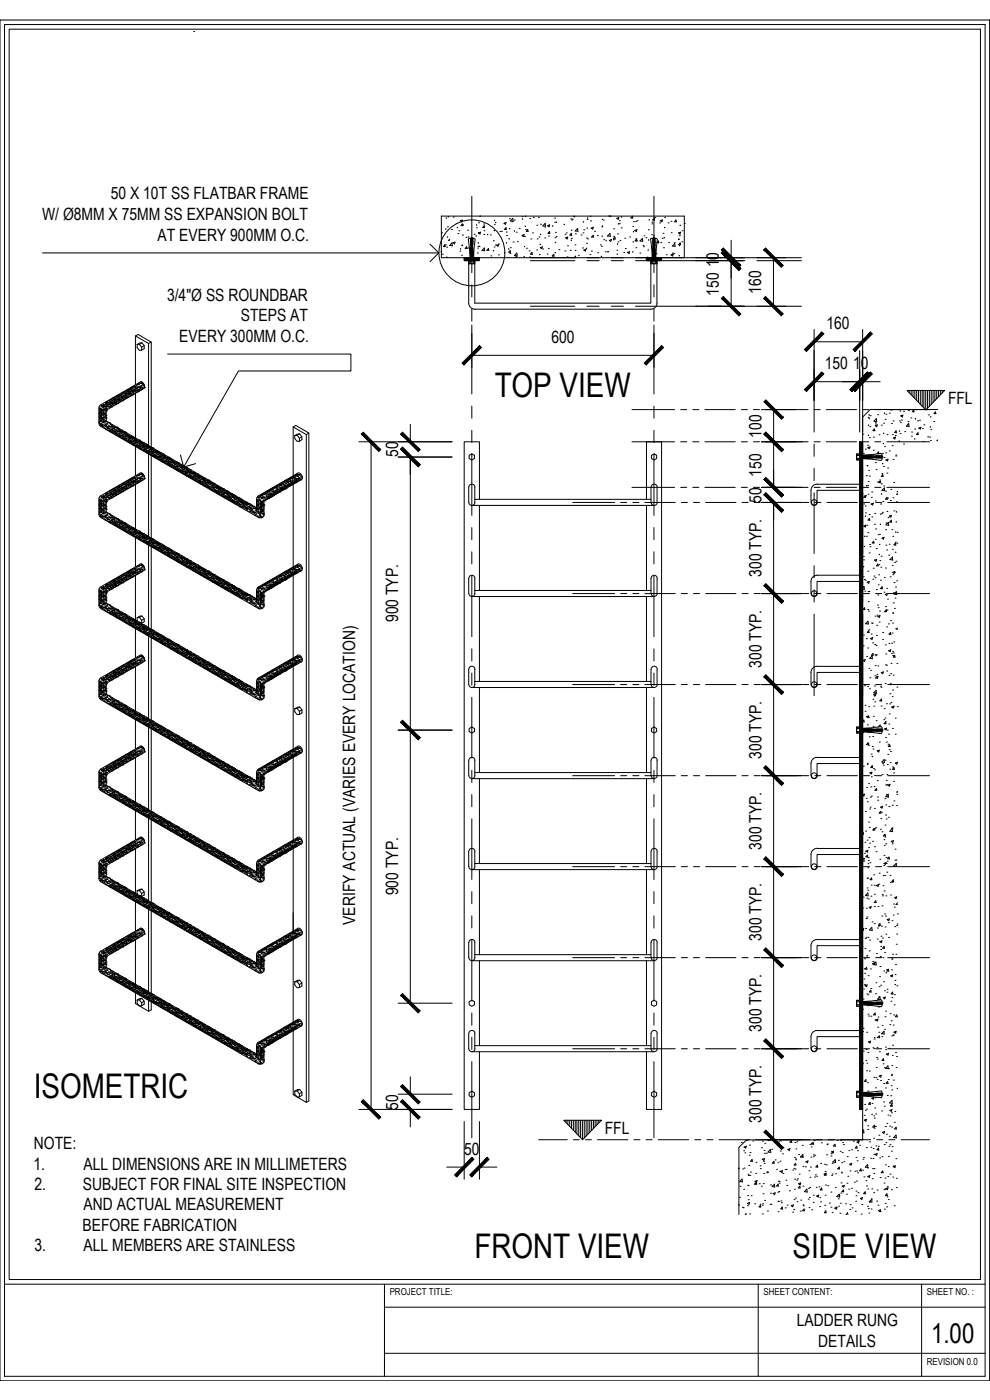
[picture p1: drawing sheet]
<svg xmlns="http://www.w3.org/2000/svg" width="297mm" height="420mm" viewBox="0 0 297 420" stroke-linecap="round" stroke-linejoin="round" font-family="sans-serif">
<defs><g id="words">
<g font-size="10.2">
<text x="148.4" y="119.2">TOP VIEW</text>
<text x="10.2" y="329.4">ISOMETRIC</text>
<text x="142.4" y="377.4">FRONT VIEW</text>
<text x="237.8" y="377.4">SIDE VIEW</text>
</g>
<text font-size="8.1" x="279.4" y="402.9">1.00</text>
<g font-size="5.1">
<text x="33.2" y="59.9">50 X 10T SS FLATBAR FRAME</text>
<text x="12.7" y="66.1">W/ Ø8MM X 75MM SS EXPANSION BOLT</text>
<text x="47.3" y="72.2">AT EVERY 900MM O.C.</text>
<text x="215.6" y="80.2" transform="rotate(-90 215.6 80.2)">10</text>
<text x="215.6" y="88.7" transform="rotate(-90 215.6 88.7)">150</text>
<text x="228.3" y="88.2" transform="rotate(-90 228.3 88.2)">160</text>
<text x="50.1" y="90.3">3/4&quot;Ø SS ROUNDBAR</text>
<text x="72.3" y="96.4">STEPS AT</text>
<text x="247.9" y="98.8">160</text>
<text x="53.8" y="102.6">EVERY 300MM O.C.</text>
<text x="165.4" y="102.9">600</text>
<text x="247.5" y="110.9">150</text>
<text x="255.9" y="110.9">10</text>
<text x="284.4" y="121.4">FFL</text>
<text x="228.4" y="131.4" transform="rotate(-90 228.4 131.4)">100</text>
<text x="119.4" y="137.2" transform="rotate(-90 119.4 137.2)">50</text>
<text x="228.4" y="143" transform="rotate(-90 228.4 143)">150</text>
<text x="228.4" y="150.8" transform="rotate(-90 228.4 150.8)">50</text>
<text x="228.4" y="173.1" transform="rotate(-90 228.4 173.1)">300 TYP.</text>
<text x="119.4" y="186.7" transform="rotate(-90 119.4 186.7)">900 TYP.</text>
<text x="228.4" y="200.4" transform="rotate(-90 228.4 200.4)">300 TYP.</text>
<text x="228.4" y="227.7" transform="rotate(-90 228.4 227.7)">300 TYP.</text>
<text x="228.4" y="255.1" transform="rotate(-90 228.4 255.1)">300 TYP.</text>
<text x="119.4" y="268.7" transform="rotate(-90 119.4 268.7)">900 TYP.</text>
<text x="106.6" y="277.5" transform="rotate(-90 106.6 277.5)">VERIFY ACTUAL (VARIES EVERY LOCATION)</text>
<text x="228.4" y="282.4" transform="rotate(-90 228.4 282.4)">300 TYP.</text>
<text x="228.4" y="309.7" transform="rotate(-90 228.4 309.7)">300 TYP.</text>
<text x="119.4" y="333" transform="rotate(-90 119.4 333)">50</text>
<text x="181.4" y="340.4">FFL</text>
<text x="228.4" y="337" transform="rotate(-90 228.4 337)">300 TYP.</text>
<text x="10.2" y="344.8">NOTE:</text>
<text x="139.3" y="346.5">50</text>
<text x="10" y="351">1.</text>
<text x="25.1" y="351">ALL DIMENSIONS ARE IN MILLIMETERS</text>
<text x="10.4" y="357.1">2.</text>
<text x="24.8" y="357.1">SUBJECT FOR FINAL SITE INSPECTION</text>
<text x="25.1" y="363.3">AND ACTUAL MEASUREMENT</text>
<text x="24.8" y="369.4">BEFORE FABRICATION</text>
<text x="10.3" y="375.5">3.</text>
<text x="25.1" y="375.5">ALL MEMBERS ARE STAINLESS</text>
<text x="239.1" y="398">LADDER RUNG</text>
<text x="245.5" y="404.2">DETAILS</text>
</g>
<g font-size="2.9">
<text x="116.9" y="388.8">PROJECT TITLE:</text>
<text x="229.1" y="388.8">SHEET CONTENT:</text>
<text x="278.1" y="388.8">SHEET NO. :</text>
<text x="278.1" y="409.5">REVISION 0.0</text>
</g>
</g></defs>
<!-- layer: 0 -->
<g fill="none" stroke="#000" stroke-width=".3">
<path d="M1.4 7.4h294.2v405.6h-294.2zM58.1 9.4h.1M12.7 75.9h119M129 73.3l2.7 2.6-2.7 2.6M132.4 64.9v12.4h72.9v-12.4M132.5 69.9h.1M132.7 76.3h.1M133.5 73.4l.1 .6h-.5zM133.6 73.5h.1M134.5 72.2h.1M135.5 68.9h.1M135.6 72.9l.1 .9-.8-.1z"/>
<path d="M135.9 72.9l.6-.3-.1 .6zM137.4 70.1h.1M137.7 69.3h.1M138 75.4h.1M138.1 66.3l.6-.3-.1 .6zM138.5 73.7h.1M138.7 67.2l.2 .5h-.6zM139.3 77.3h4.5v.9h-4.5zM139.8 71.2h.1M140 74l.1 .6-.5-.1zM140.3 69.1h.1M140.6 78.2v12.8a1.84 1.84 0 0 0 1.9 1.8h52.8"/>
<path d="M140.6 78.3h.5v.8h-.5M140.7 78.2h1.7v1h-1.7zM141.1 79h.9M141.1 78.3h.9M141.4 76.5l.6-.2-.2 .5zM141.5 71.4h.1l.3 6.8h-.7zM142.2 70.3h.1M142.5 78.2v12.8h52.8v-12.8M142.5 78.3h-.5v.8h.5M143 68.4h.1M143.3 74.5h.1M143.4 73.9h.1"/>
<path d="M143.6 69.9l.6-.2-.2 .5zM143.9 64.9h.3M144.2 64.9h.1M145.2 70.4h.1M145.2 69.3h.1M145.3 67.7l.1 .6h-.6zM145.3 74.4l.1 .9-.8-.2zM146.6 74.6v.6l-.5-.1zM147.1 70.5h.1M147.3 76.8h.1M148.3 74.1h.1M148.3 67.4h.1"/>
<path d="M148.6 73.5h.1M149 73.6l.6-.2-.2 .5zM149.6 76.5h.1M150 69.5h.1M150.5 69.4h.1M151.2 67l.6-.2-.2 .5zM151.8 68.3l.1 .6-.5-.1zM152 70.7h.1M153 76.1h.1M153.1 75.2l.1 .5h-.5zM153.1 74.3h.1M153.6 66.5h.1"/>
<path d="M153.8 65.5l.2 .9-.9-.1zM153.9 72.6h.1M154.3 76.7l.8-.8 .1 .9zM154.5 77.3l.6-.3-.2 .3M154.9 69.7h.1M155.8 68.5h.1M156.6 70.7l.7-.3-.2 .6zM156.7 65h.1M156.8 70.9h.1M157.9 74.5h.1M158.3 68.9l.2 .6-.6-.1zM158.7 75.3h.1"/>
<path d="M158.9 77.1h.1M158.9 65.6h.1M159.3 71.7h.1M159.6 75.7l.1 .6h-.5zM159.8 69.9h.1M161 75h.1M161.1 67.6h.1M161.2 71.7h.1M161.5 65.2h.1M161.7 71.1h.1M162.1 74.3l.6-.2-.2 .5zM162.8 74.7h.1"/>
<path d="M162.9 67.8l.7-.7 .1 .8zM163.4 71.4h.1M164.2 76.2h.1M164.3 67.7l.6-.2-.1 .5zM164.5 74.5h.1M164.5 70.8h.1M164.6 70.1h.1M164.9 69.5l.1 .5h-.6zM166.2 76.3v.6l-.5-.1zM166.4 66.7h.1M166.4 65.4h.1M166.5 71.3h.1"/>
<path d="M166.9 71h.1M167.7 74.9h.1M169.5 75.3h.1M169.5 70.3h.1M169.7 71.4l.6-.2-.1 .5zM169.9 69.9h.1M170.1 77.1h.1M170.3 73.8h.1M171.3 65.7h.1M171.4 71.5h.1M171.4 70l.1 .6h-.5zM171.7 77.3h.1"/>
<path d="M171.7 65.8h.1M172 64.9l.4 .2 .1-.2M172.3 77.3l.4-.4 .1 .4M172.5 73.5h.1M172.6 75.1h.1M172.6 70.2h.1M173.3 68.5l.1 .9-.8-.1 .7-.7M173.6 76.6h.1M174.4 70.5h.1M174.8 74.4h.1M174.9 69.9h.1M175.2 69h.1"/>
<path d="M175.2 75.1l.6-.3-.2 .6zM176 73h.1M176.1 65.9h.1M176.3 71.7h.1M177 76.4h.1M177 64.9h.1M177.4 68.5l.6-.3-.2 .5zM177.4 75.4h.1M178 70.6l.1 .6-.6-.1zM178.4 69.4h.1M179.2 70.7h.1M179.3 75.9h.1"/>
<path d="M180.1 73.5h.1M180.5 68.1h.1M181 66h.1M181.1 71.9h.1M181.6 75.6h.1M181.7 72.3h.1M182.3 75.6h.1M182.3 75.5h.1M182.8 64.9h.5M182.8 72.1l.7-.2-.2 .5zM183 70.1l.1 .8-.8-.1zM183.3 64.9h.1"/>
<path d="M184 72h.1M184.1 70.9h.1M184.1 68.7h.1M184.5 71.2l.1 .6-.6-.1zM185 65.5l.7-.2-.2 .5zM185.1 75.1h.1M185.4 72.6h.1M185.8 67.1h.1M185.8 66.3h.1M186 72.1h.1M186.4 68.4h.1M187.2 75.8h.1"/>
<path d="M187.5 71.5h.1M187.6 74.6h.1M188.3 75.8l.6-.3-.2 .6zM188.9 71.1h.1M189.7 64.9l.2 .5h-.6zM189.9 67.9h.1M190.5 69.2l.6-.3-.2 .6zM190.7 66.5h.1M190.8 71.7h.1M190.8 74.3h.1M190.9 72.3h.1M191 71.8l.1 .5h-.5z"/>
<path d="M191.1 66.3h.1M192 75.9h.1M192.7 71.6l.1 .8-.8-.1zM192.9 73.7h.1M193.1 74h.1M193.2 70.8h.1M193.8 71.3h.1M193.9 77.3h4.6v.9h-4.6zM194.1 77.2h.1M195.4 78.2h1.6v1h-1.6zM195.5 70.4h.1M195.6 66.7h.1"/>
<path d="M195.6 67.2h.1M195.7 72.6h.1M195.7 78.3h-.4v.8h.4M195.7 78.3v.8M195.8 79h.9M195.8 78.3h.9M195.9 72.9l.7-.3-.2 .6zM196 70.8h.1M196.1 71.4h.2l.3 6.8h-.8zM196.3 65.4l.1 .6h-.6zM196.4 76.9h.1M196.4 65.3h.1"/>
<path d="M196.6 73.6h.1M196.7 79.1h.4M196.7 78.3h.4M196.7 78.3v.8M196.8 76.2h.1M197.1 78.2v12.8a1.84 1.84 0 0 1-1.8 1.8M197.6 72.3l.1 .6h-.6zM197.9 66.9h.1M198.1 66.3l.7-.3-.2 .5zM198.2 72.8h.1M198.7 71.5h.1M198.9 70h.1"/>
<path d="M199.9 76.5h.1M200.4 66.9h.1M200.6 72.8h.1M201.3 66.4h.1M201.3 76.5l.7-.2-.2 .5zM201.4 69.9h.1M201.7 75.9h.1M201.7 76.4h.1M202.2 76.1h.1M202.3 72.9h.1M202.4 73.1l.2 .9-.8-.2zM202.8 66l.1 .6-.5-.1z"/>
<path d="M203.5 71.8h.1M203.6 69.9l.6-.2-.2 .5zM204.1 72.9l.1 .5h-.6zM204.6 72.6h.1M204.7 69.3h.1M205.3 67.1h.1M208.8 77.3h26.9M208.8 78.2h14.2M219.4 72.1v5.2M219.4 78.2v13.7M232.1 77.3v14.6M141.6 97.5v12.8"/>
<path d="M196.2 97.5v12.8M208.8 91.9h26.9M244.3 98.9v21.3M258.8 98.9v21.3M40.6 100.8l.8-.4 4 2.3-.8 .4M40.6 100.8v14.7M40.6 118.1v13.3M40.6 100.8l4 2.3M41.1 103.4l.7-.1 .7 .9v.9M41.1 103.4v.9l.7 .9 .7-.1M41.1 103.4l1.5-.5 .7 .8v.9l-.8 .5M42 114.7l-11.8 6.8"/>
<path d="M42 114.6a1.29 1.29 0 0 1 1.2 2l-11.3 6.5M42.6 102.9l-.8 .4M43.3 103.7l-.8 .5M44.6 103.1v30.6M45.4 102.7v31.5M50.3 106.3h55v5h-33.8l-16.4 28.9M141.6 106.6h54.6M244.3 114.6h13.6M244.3 102.6h14.5M257.9 110.9v9.3M258.8 114.6h5.3M272.2 117.2h11.2l-5.6 5.8z"/>
<path d="M29.7 122.5v4.5l.1 .5 .4 .5 47.4 27.3M30.2 121.5l-.4 .4-.1 .5M31.4 126.1l45.6 26.3M31.9 122.6v3.8M40.6 134v8.8M44.6 136.3v24.7M45.4 136.7v24.8M54.1 136.6l1 3.6 3.6-1.1M88 128.1l.7-.4 4 2.3-.8 .4M88 128.1v14.7M88 128.1l3.9 2.3M88.4 130.7l.8-.1 .6 .9v.9"/>
<path d="M88.4 130.7v.9l.8 .9 .6-.1M88.4 130.7l.8-.4 .7-.1 .7 .9v.9l-.8 .4M89.9 130.2l-.7 .4M90.6 131.1l-.8 .4M91.9 130.4v200.4M92.7 130v200.4l-.8 .4-3.9-2.3v-19.2M107.7 132.6h27.9M111.3 132.6v200.4M119.5 137.2h16.1M123.1 127.3v5.3M123.1 137.2v163.9M140.8 136.7l.8-.5 .8 .5v.9l-.8 .4-.8-.4z"/>
<path d="M195.5 136.7l.8-.5 .7 .5v.9l-.7 .4-.8-.4zM228.5 132.6h12.1M228.5 122.9h12.1M232.1 122.9v23.4M257 136.3h.9v.4h-.8zM257 136.3h.9v1.7h-.9zM257.1 137.6h.8v.4h-.8zM257.1 136.6v.9M257.8 136.6v.9M257.9 132.6h.9v200.4h-.9zM257.9 136.8l6.9 .2v.2l-6.9 .3zM258.9 130.3h.1"/>
<path d="M259 136.1h.1M259.6 134.8h.1M260.2 139.8h.1M260.4 134.4l.6-.3-.2 .6zM260.5 125.3h.1M260.7 125.6h.1M260.8 131.4h.1M261 128.1h.1M261.1 124.8h.1M262 135.1h.1M262 131.2h.1M262.3 128.7l.2 .6-.6-.1z"/>
<path d="M262.6 127.8l.6-.3-.1 .6zM262.6 126.9h.1M262.6 138.8h.1M262.7 127.3h.1M262.9 125.6l.1 .9-.8-.1zM263.4 124.5h.1M263.6 135.6l.1 .5h-.5zM263.7 130.5h.1M264.1 136.1h-.1M264.1 136l.1 .1M264.4 127.6h.1M265 140h.1"/>
<path d="M265.3 137.3h.1M265.4 134h.1M265.6 125.9h.1M265.8 135.9h.1M265.8 124.3h.1M265.8 138l.6-.2-.1 .5zM266.1 130.4h.1M266.8 124h.1M266.8 135.3h.1M267.3 122.9h.4M267.5 127.1h.1M267.7 133.7h.1"/>
<path d="M267.8 130.4h.1M268 137.9h.1M268 126.3h.1M268.1 131.4l.6-.2-.2 .5zM268.6 130.7h.1M268.7 136.9h.1M268.8 136.6h.1M268.9 129.3l.1 .6-.6-.1zM270 130.1h.1M270.2 126.8h.1M270.3 124.8l.6-.2-.2 .5zM270.4 126.1h.1"/>
<path d="M271.1 133.3h.1M271.1 123.4h.1M271.4 129.5h.1M272.4 127.3h.1M272.5 126.5h.1M272.6 123.2h.1M272.6 127.2l.2 .8-.9-.1zM273.3 125.4h.1M273.5 130.9h.1M273.5 129.7h.1M274.2 123v.6l-.5-.1zM274.9 122.9h.1"/>
<path d="M275.3 126.3h.1M275.4 129.9l.1 .5h-.5zM275.7 128.5l.6-.3-.2 .6zM275.9 126.1h.1M276.8 128.6h.1M276.9 132.5h.1M277.2 127.5h.1M278.3 131.1h.1M278.6 124.5h.1M279.1 132.2h.1M279.3 128.9h.1M280.2 126.5h.1"/>
<path d="M280.7 123.6l.1 .6-.6-.1zM281.4 122.9h-20.3l-2.3 2.3v216.9h-34.8l-2.3 2.2v20.2M281.4 132l-.3 .2 .3 .1M29.7 154.3l.1 .6 .4 .4M29.7 149.8v4.5M30.2 155.3l47.4 27.3M31.4 153.4l45.6 26.3M31.9 149.9v3.8M40.6 145.4v13.4M42 142l-11.8 6.8-.4 .4-.1 .6M42 142a1.29 1.29 0 0 1 1.2 1.9l-11.3 6.5M77 149.8v3.6"/>
<path d="M79.2 149.7v4.6M79.2 154.3a1.12 1.12 0 0 1-1.6 1M88 145.4v24.7M89.4 142l-11.8 6.8-.4 .4-.2 .6M89.4 142a1.29 1.29 0 0 1 1.1 1.9l-11.3 6.5M141.6 151.7h54.7M142.5 146.2v4.6M142.5 149.9h52.8M142.5 146.2a.91 .91 0 0 0-.9-.9 .91 .91 0 0 0-.9 .9l-.1 4.6a.93 .93 0 0 0 1 .9 .93 .93 0 0 0 .9-.9M143.8 149.9v-17.3h-4.5v200.4h4.5v-17.4M143.8 151.7v25.5M194 149.9v-17.3h4.5v200.4h-4.5v-17.4"/>
<path d="M194 151.7v25.5M195.3 146.2v4.6M195.4 146.2a.91 .91 0 0 1 .9-.9 .91 .91 0 0 1 .9 .9M195.4 150.8a.91 .91 0 0 0 .9 .9 .91 .91 0 0 0 .9-.9M197.1 146.2v4.6M228.5 146.3h12.1M228.5 150.8h12.1M232.1 150.8v191.3M243.3 147.2v3.6M243.4 150.8a.91 .91 0 0 0 .9 .9 .91 .91 0 0 0 .9-.9M245.2 145.3h12.7M245.2 145.3a1.84 1.84 0 0 0-1.9 1.8"/>
<path d="M257.9 147.2h-12.7v3.6M259.1 151.3h.1M259.2 157.9l.6-.3-.2 .6zM259.6 148.7l.1 .6-.5-.1zM259.7 153.9h.1M260.1 157.6h.1M260.3 145.7h.1M260.4 159.9h.1M260.4 148.3h.1M260.5 144.5h.1M260.6 141.2h.1M260.8 154.4h.1"/>
<path d="M260.8 142.9h.1M260.9 155.6l.1 .5h-.6zM261.4 151.3l.6-.3-.2 .6zM261.5 149.3h.1M261.5 147.7h.1M261.6 155.2h.1M262.4 157.4h.1M262.5 154.1h.1M262.6 150.3h.1M262.7 158.8h.1M262.8 140.9h.1M263.3 144.7h.1"/>
<path d="M263.6 144.7l.6-.3-.1 .5zM263.9 144.1h.1M264.5 154.1h.1M264.6 147.2l.7-.8 .1 .9zM264.8 153.8h.1M264.9 150.5h.1M264.9 142.5l.1 .5h-.6zM265.2 145.8h.1M265.7 159h.1M265.7 147.4h.1M265.8 156.9h.1M265.8 157.5l.7-.7 .2 .8z"/>
<path d="M266.1 153.5h.1M266.1 142h.1M266.1 149.3l.1 .6-.5-.1zM266.3 140.5h.1M266.3 149.5h.1M266.4 155.4h.1M266.8 154.9l.7-.3-.2 .6zM267.2 150.2h.1M267.3 146.9h.1M267.4 156.1l.1 .6h-.5zM267.6 159h.1M267.9 149.4h.1"/>
<path d="M268.1 144.8h.1M268.2 153.3h.1M269.2 159.8h.1M269.3 148.2l-.3 .1 .3 .2M31.9 177.2v3.8M40.6 161.3v8.8M40.6 172.7v13.4M42 169.3l-12 7-.3 .8v4.6M42 169.3a1.29 1.29 0 0 1 1.2 1.9l-11.3 6.6M44.6 163.6v24.7M45.4 164v24.8M77 177.1v3.6"/>
<path d="M79.2 177.1v4.6M88 172.7v24.7M89.4 169.3l-11.8 6.8-.4 .4-.2 .6M89.4 169.3a1.29 1.29 0 0 1 1.1 1.9l-11.3 6.6M141.6 179h54.7M142.5 173.6v4.5M142.5 177.2h52.8M142.5 173.5a.91 .91 0 0 0-.9-.9 .91 .91 0 0 0-.9 .9l-.1 4.6a.93 .93 0 0 0 1 .9 .93 .93 0 0 0 .9-.9M143.8 179v25.5M194 179v25.5M195.3 173.6v4.5M195.4 173.5a.91 .91 0 0 1 .9-.9 .91 .91 0 0 1 .9 .9"/>
<path d="M195.4 178.1a.91 .91 0 0 0 .9 .9 .91 .91 0 0 0 .9-.9M197.1 173.6v4.5M228.5 178.1h12.1M243.4 178.1a.91 .91 0 0 0 .9 .9 .91 .91 0 0 0 .9-.9M245.2 172.6h12.7M245.2 172.6a1.84 1.84 0 0 0-1.9 1.9v3.6M257.9 174.5h-12.7v3.6M258.8 176.5l.4-.4 .1 .8-.5-.1M258.9 176.1h.1M259 173.1h.1M259.1 168h.1M259.3 173.9h.1"/>
<path d="M259.5 177.4h.1M259.6 174.1h.1M260 161h.1M260.2 174.7l.6-.2-.2 .5zM260.4 171.4h.1M260.4 177.5h.1M260.7 177.5h.1M260.8 165.9h.1M260.9 163.4h.1M261 164.1h.1M261.9 173.8h.1M262 170.5h.1"/>
<path d="M262.1 162.4l.2 .6-.6-.1zM262.2 172.9h.1M262.4 168.1l.6-.2-.2 .5zM262.6 173.4h.1M262.6 161.8h.1M262.9 164.6h.1M262.9 177h.1M263.4 178.6h.1M263.4 169.3l.1 .5h-.5zM263.4 160.5h.1M263.5 175.5h.1M263.6 172.5h.1"/>
<path d="M263.7 169.5h.1M264 168.2h.1M264.2 174.1h.1M264.3 170.2h.1M264.4 166.9h.1M264.6 161.5l.7-.3-.3 .6zM264.7 176.1l.1 .6h-.6zM265.3 177.7h.1M265.3 173.4h.1M265.6 178.4l.6-.3-.1 .6zM265.7 170.5h.1M265.8 163.6h.1"/>
<path d="M266 176.6h.1M266.1 165.1h.1M266.3 179.8h.1M266.7 166.6h.1M266.8 163.3h.1M267.1 173.1h.1M267.7 169.8h.1M267.7 164.8h.1M267.8 167.2v.9l-.8-.2zM267.8 171.8l.7-.3-.2 .6zM267.9 172.5h.1M267.9 161h.1"/>
<path d="M268.1 177.9h.1M268.2 174.8h.1M268.4 171.8h.1M268.4 168.8h.1M268.6 165.7h.1M268.6 179.5h.1M268.6 162.7h.1M268.6 163l.2 .6-.6-.1zM268.7 176.2h.1M268.9 168.4h.1M268.9 177.5l.2 .9-.8-.1zM269 174.3h.1"/>
<path d="M269.1 163h.1M29.7 181.6l.1 .6 .4 .4M30.2 182.6l47.4 27.4a1.12 1.12 0 0 0 1.6-1M31.4 180.7l45.6 26.4M40.6 188.6v8.8M41.1 185.4l.7-.1 .7 .8v1M41.1 185.4l.8-.5h.7l.7 .8v.9l-.8 .5M41.1 185.4l.1 1M42 196.6l-12 7-.3 .8v4.6l.3 .8 47.6 27.5a1.15 1.15 0 0 0 1.6-1M42 196.6a1.29 1.29 0 0 1 1.2 2l-11.3 6.5M42.4 187.1h.1M42.6 184.9l-.8 .4"/>
<path d="M43.3 185.7l-.8 .4M44.6 190.9v24.8M45.4 191.4v24.7M79.2 181.6a1.12 1.12 0 0 1-1.6 1M89.4 196.6l-11.8 6.8-.4 .4-.2 .6M89.4 196.6a1.29 1.29 0 0 1 1.1 2l-11.3 6.5M245.2 200h12.7M245.2 199.9a1.84 1.84 0 0 0-1.9 1.9v3.6M259 198.2l.6-.2-.2 .5zM259 193.8h.1M259.1 190.6h.1M259.4 182.4l.1 .6-.5-.1z"/>
<path d="M259.7 187.2l.9 .1-.2-.9-.7 .8M259.9 191.7h.1M260 197h.1M260.3 194.5h.1M260.3 182.9h.1M260.5 180.6h.1M260.6 183.4h.1M260.6 189.3l.2 .5h-.6zM260.7 189h.1M261.2 191.6l.6-.3-.2 .6zM261.4 190.3h.1M261.5 187h.1"/>
<path d="M261.7 196.8v.9l-.8-.1zM261.7 187h.1M261.8 192.9h.1M261.9 196.1l.1 .6-.5-.1zM262.4 193.4h.1M262.5 196.5h.1M262.6 184.9h.1M262.6 199.8h.1M262.7 196.8h.1M262.8 193.7h.1M262.9 190.7h.1M263 196.5h.1"/>
<path d="M263.1 187.7h.1M263.1 184.6h.1M263.3 181.6h.1M263.4 199.9h.1M263.4 185l.6-.3-.1 .6zM263.5 182.4h.1M263.8 186.7h.1M263.9 183.4h.1M264.8 191.9h.1M264.8 189.8h.1M265.4 183.6h.1M265.6 193.5h.1"/>
<path d="M265.7 199.5h.1M265.7 182h.1M265.8 196.3h.1M265.9 183l.1 .6-.5-.1zM266 199.6h.1M266 188.1h.1M266.1 183.1h.1M266.6 187.2h.1M266.6 195.3l.7-.3-.2 .6zM266.7 193.1h.1M267.2 186.2h.1M267.2 189.8l.1 .6-.6-.1z"/>
<path d="M267.3 199.1h.1M267.5 196.1h.1M267.5 193h.1M267.7 190h.1M267.8 187h.1M267.8 195.5h.1M267.8 184h.1M267.8 196.7h.1M267.9 183.9h.1M268 180.9h.1M268.1 196h.1M268.2 192.7h.1"/>
<path d="M268.4 182.6h.1M268.4 196.7l.2 .5h-.6zM269.1 199.1h.1M269.3 188.5l-.5 .2 .5 .2M31.4 208l45.6 26.4M31.9 204.5v3.9M40.6 200v13.4M40.6 216v8.8M44.6 218.3v24.7M45.4 218.7v24.8M77 204.4v3.7M79.2 204.4v4.6"/>
<path d="M88 200v24.8M88.4 212.7l.8-.1 .6 .9v.9M88.4 212.7v.9l.8 .9 .6-.1M88.4 212.7l1.5-.5 .7 .8v1l-.8 .4M89.9 212.2l-.7 .4M90.6 213l-.8 .5M119.5 219.1h16.1M140.8 218.7l.8-.5 .8 .5v.8l-.8 .5-.8-.5zM141.6 206.3h54.7M142.5 200.9v4.5M142.5 204.5h52.8M142.5 200.9a.91 .91 0 0 0-.9-1 .91 .91 0 0 0-.9 1l-.1 4.5a.93 .93 0 0 0 1 .9 .93 .93 0 0 0 .9-.9"/>
<path d="M143.8 206.3v25.6M194 206.3v25.6M195.3 200.9v4.5M195.4 200.9a.91 .91 0 0 1 .9-1 .91 .91 0 0 1 .9 1M195.4 205.4a.91 .91 0 0 0 .9 .9 .91 .91 0 0 0 .9-.9M195.5 218.7l.8-.5 .7 .5v.8l-.7 .5-.8-.5zM197.1 200.9v4.5M228.5 205.4h12.1M243.4 205.4a.91 .91 0 0 0 .9 .9 .91 .91 0 0 0 .9-.9M257 218.3h.9v.4h-.8zM257 218.3h.9v1.6h-.9zM257.1 219.6h.8v.3l-.8 .1z"/>
<path d="M257.1 218.6v.9M257.8 218.6v.9M257.9 201.8h-12.7v3.6M257.9 218.7l6.9 .3v.2l-6.9 .3zM258.8 216.5l.4-.4 .1 .6-.5-.1M258.9 219.9h.1M259.4 205.8h.1M259.5 213.4h.1M259.5 211.7h.1M260 215.1l.6-.3-.2 .6zM260.3 217.6h.1M260.3 206h.1"/>
<path d="M260.5 219.9h.1M260.6 212.1h.1M260.6 215.3h.1M260.7 200.6h.1M260.9 206.7h.1M261 203.4h.1M261.2 201.2h.1M261.9 209.8h.1M262 218h.1M262 215h.1M262.2 211.9h.1M262.2 208.5l.6-.3-.2 .6z"/>
<path d="M262.3 208.9h.1M262.4 205.9h.1M262.5 208h.1M262.5 210.7h.1M262.5 202.8h.1M262.8 207.2l.2 .9-.9-.2zM262.9 216.3h.1M263.1 202.4h.1M263.2 202.9l.1 .6h-.6zM263.3 203.1h.1M264.1 218.1v-.5l-.7 .6M264.2 206h.1"/>
<path d="M264.3 206.2h.1M264.4 211.9h.1M264.4 201.9l.6-.3-.2 .6zM264.5 209.8v.6l-.5-.1zM265.2 216h.1M265.3 212.7h.1M265.4 218.7l.6-.2-.1 .6zM265.5 215.5h.1M265.6 216.6h.1M265.6 205.1h.1M265.7 216.7l.1 .5h-.5zM266 211.2h.1"/>
<path d="M266.1 201.4h.1M266.2 219.1h.1M266.7 217.3h.1M266.7 202.7h.1M266.8 214.2h.1M266.9 211.2h.1M267 208.2h.1M267.1 205.2h.1M267.2 202.1h.1M267.3 210.9h.1M267.5 212.4h.1M267.6 212.1l.7-.2-.2 .6z"/>
<path d="M267.7 209.1h.1M267.8 218.6h.1M267.8 207.1h.1M268 202.6h.1M268.6 215.5h.1M269.1 206.2h.1M269.2 212.1h.1M31.4 235.4l45.6 26.3M31.9 231.9v3.8M40.6 227.4v13.3M42 224l-12 7-.3 .8v4.5l.3 .8 47.6 27.5a1.15 1.15 0 0 0 1.6-1M42 223.9a1.29 1.29 0 0 1 1.2 2l-11.3 6.5"/>
<path d="M77 231.8v3.6M79.2 231.7v4.6M88 227.4v24.7M89.4 224l-11.8 6.8-.4 .4-.2 .6M89.4 223.9a1.29 1.29 0 0 1 1.1 2l-11.3 6.5M140.6 228.2l.1 4.5a.91 .91 0 0 0 .9 .9 .91 .91 0 0 0 .9-.9M140.7 228.2a.91 .91 0 0 1 .9-.9 .91 .91 0 0 1 .9 .9M141.6 233.7h54.7M142.5 228.2v4.5M142.5 231.9h52.8M143.8 233.7v25.5M194 233.7v25.5"/>
<path d="M195.3 228.2v4.5M195.4 228.2a.91 .91 0 0 1 .9-.9 .91 .91 0 0 1 .9 .9M195.4 232.7a.91 .91 0 0 0 .9 .9 .91 .91 0 0 0 .9-.9M197.1 228.2v4.5M228.5 232.8h12.1M243.4 232.8a.91 .91 0 0 0 .9 .9 .91 .91 0 0 0 .9-.9M245.2 227.3h12.7M245.2 227.3a1.84 1.84 0 0 0-1.9 1.8v3.7M257.9 229.2h-12.7v3.6M258.8 238.5l.6-.2-.2 .6-.4-.3M259 229.9h.1M259.9 239.6h.1"/>
<path d="M260 236.3h.1M260.2 229.4h.1M260.2 229.1h.1M260.4 223.2h.1M260.4 222.9l.2 .6h-.6zM260.6 235.2h.1M260.6 223.6h.1M260.8 221.1h.1M261 231.9l.6-.2-.2 .6zM261.2 239.2h.1M261.3 236.2h.1M261.4 233.1h.1"/>
<path d="M261.4 226.3h.1M261.5 238.9h.1M261.5 230.1h.1M261.6 227.1h.1M261.7 224h.1M261.7 229.8l.1 .6-.5-.1zM261.8 221h.1M261.9 224.8h.1M262.1 230.7h.1M262.3 236.1h.1M262.4 232.7h.1M262.4 231.1h.1"/>
<path d="M263 236.6l.1 .6h-.6zM263.2 225.3l.6-.2-.1 .6zM263.2 234.3h.1M263.3 239.2h.1M263.7 220.1h.1M263.8 222.7h.1M264.7 232.5h.1M264.8 229.2h.1M265 229.6h.1M265.3 228l.1 .8-.8-.1zM265.5 239.7h.1M265.6 228.1h.1"/>
<path d="M265.7 221.4h.1M265.7 235.6h.1M265.9 238.5h.1M265.9 234.3h.1M265.9 222.7h.1M266 235.5h.1M266.1 232.5h.1M266.2 229.4h.1M266.3 239.1h.1M266.4 226.4h.1M266.4 235.6l.6-.2-.1 .5zM266.4 223.4h.1"/>
<path d="M266.5 238.3l.1 .9-.8-.1zM266.6 220.3h.1M266.8 225h.1M267 230.8h.1M267 223.5l.1 .6-.6-.1zM267.1 228.9h.1M267.2 225.6h.1M267.8 230.2h.1M268.1 234.5h.1M268.1 232h.1M268.2 230.4l.2 .5h-.6zM268.6 220.3h.1"/>
<path d="M268.6 229l.7-.2-.2 .5zM269.1 238.4h.1M269.3 237.5l-.2 .2h.2M31.9 259.2v3.8M40.6 243.3v8.8M40.6 254.7v13.4M42 251.3l-12 7-.3 .8v4.6l.3 .7 47.6 27.5a1.15 1.15 0 0 0 1.6-1M42 251.3a1.29 1.29 0 0 1 1.2 1.9l-11.3 6.6M44.6 245.6v24.7M45.4 246v24.8M77 259.1v3.6M79.2 259v4.7"/>
<path d="M88 254.7v24.7M89.4 251.3l-11.8 6.8-.4 .4-.2 .6M89.4 251.3a1.29 1.29 0 0 1 1.1 1.9l-11.3 6.6M140.6 255.5l.1 4.6a.91 .91 0 0 0 .9 .9 .91 .91 0 0 0 .9-.9M140.7 255.5a.91 .91 0 0 1 .9-.9 .91 .91 0 0 1 .9 .9M142.5 255.5v4.6M142.5 259.2h52.8M195.3 255.5v4.6M195.4 255.5a.91 .91 0 0 1 .9-.9 .91 .91 0 0 1 .9 .9M197.1 255.5v4.6M245.2 254.6h12.7M245.2 254.6a1.84 1.84 0 0 0-1.9 1.8v3.7"/>
<path d="M257.9 256.5h-12.7v3.6M258.8 249.9l.2-.1 .1 .6-.3-.1M258.8 257.9l.4-.3 .1 .8h-.5M259.1 257.7h.1M259.4 256.1h.1M259.5 252.8h.1M259.6 243.5h.1M259.8 249.4h.1M259.8 255.4l.6-.2-.2 .5zM260.2 252.1h.1M260.2 240.6h.1M260.2 256.6l.1 .6-.5-.1z"/>
<path d="M260.4 259.2h.1M260.5 257.4h.1M260.5 258.2h.1M260.6 246.7h.1M260.6 254.4h.1M260.7 251.3h.1M260.8 248.3h.1M260.9 253h.1M260.9 245.3h.1M260.9 242.8h.1M261 258.9h.1M261.1 242.2h.1"/>
<path d="M261.8 252.5h.1M261.9 249.2h.1M262 248.8l.6-.2-.2 .5zM262.4 254.1h.1M262.4 242.6h.1M262.7 248.4h.1M262.8 255.6h.1M263.4 240.2h.1M264 257.9h.1M264.2 248.9h.1M264.2 242.2l.6-.2-.2 .5zM264.2 243.5l.1 .6-.5-.1z"/>
<path d="M264.3 245.6h.1M264.5 243.8h.1M264.6 249.6h.1M265.1 259.8h.1M265.2 256.7h.1M265.2 252h.1M265.2 259.1l.7-.2-.3 .5zM265.3 253.7h.1M265.5 250.7h.1M265.5 251.2h.1M265.5 250.4l.1 .5h-.6zM265.6 247.6h.1"/>
<path d="M265.7 244.6h.1M265.8 241.6h.1M265.8 253.2h.1M265.9 257.3h.1M265.9 259.1h.1M265.9 245.8h.1M266.2 258.4h.1M266.6 245.3h.1M266.7 242h.1M266.7 257.2l.2 .6-.6-.1zM267.4 252.5l.7-.2-.2 .5zM267.6 248.6h.1"/>
<path d="M267.6 248.5h.1M267.7 253.2h.1M267.7 248.7l.1 .9-.8-.1zM267.7 241.7h.1M268.2 240.4h.1M268.5 258.1h.1M268.6 254.8h.1M268.9 258.1h.1M268.9 259.1l.1 .9-.8-.2 .7-.7M269 241.7h.1M31.4 262.7l45.6 26.4M40.6 270.6v8.8"/>
<path d="M41.1 267.3h.7l.7 .8v1M41.1 267.3l1.5-.5 .7 .9v.9l-.8 .5M41.1 267.3l.1 1.1M42 278.6l-11.8 6.9M42 278.6a1.29 1.29 0 0 1 1.2 1.9l-11.3 6.6M42.4 269.1h.1M42.6 266.8l-.8 .5M43.3 267.7l-.8 .4M44.6 272.9v24.7M45.4 273.3v24.8M89.4 278.6l-11.8 6.9M89.4 278.6a1.29 1.29 0 0 1 1.1 1.9l-11.3 6.6"/>
<path d="M141.6 261h54.7M143.8 261v25.5M194 261v25.5M195.4 260.1a.91 .91 0 0 0 .9 .9 .91 .91 0 0 0 .9-.9M228.5 260.1h12.1M243.4 260.1a.91 .91 0 0 0 .9 .9 .91 .91 0 0 0 .9-.9M258.8 278.8l.4-.1-.2 .5-.2-.1M258.9 272.5h.1M259 269.2h.1M259.7 278.6h.1M259.8 275.6h.1M259.9 272.6h.1"/>
<path d="M259.9 275.7h.1M260.1 269.5h.1M260.1 275.2h.1M260.2 266.5h.1M260.2 263.7h.1M260.3 263.5h.1M260.4 260.4h.1M260.4 267.2h.1M260.4 268l.1 .9-.8-.2zM260.5 269.8h.1M260.8 272.3l.6-.2-.2 .5zM261.3 268.9h.1"/>
<path d="M261.4 265.6h.1M261.5 263.5l.1 .5h-.5zM261.6 278.3l.1 .9-.8-.1zM261.7 276.7h.1M262.2 262.6h.1M262.3 272.1h.1M262.3 268.4h.1M262.3 277.2h.1M262.3 265.7h.1M262.8 270.3v.6l-.5-.1zM263 265.7l.6-.2-.2 .5zM263.3 278.5h.1"/>
<path d="M263.4 272h.1M263.6 277.9h.1M263.7 265.3h.1M263.8 262h.1M264 277.2l.1 .5h-.5zM264.5 278h.1M264.6 274.9h.1M264.7 271.9h.1M264.7 268.5h.1M264.8 268.9h.1M264.9 265.8h.1M265 262.8h.1"/>
<path d="M265.3 267.4h.1M265.4 274.3h.1M265.5 262.8h.1M265.6 278.2h.1M265.7 274.9h.1M265.8 268.9h.1M266.1 261.7h.1M266.2 276l.6-.2-.1 .5zM266.5 276.9h.1M267 262.7h.1M267.1 264.9h.1M267.2 268.6h.1"/>
<path d="M267.6 276.3h.1M267.7 264.8h.1M268 274.6h.1M268 264l.1 .6h-.5zM268.1 271.3h.1M268.3 272.2h.1M268.4 269.4l.7-.2-.2 .5zM268.5 278.1h.1M269 277.7h.1M269.2 277.3h.1M269.2 274.3h.1M269.3 270.9l-.4 .5h.4"/>
<path d="M29.7 286.4v4.5l.1 .6 .4 .4 47.4 27.4a1.15 1.15 0 0 0 1.6-1M30.2 285.4l-.4 .4-.1 .6M31.4 290l45.6 26.4M31.9 286.5v3.8M40.6 297.9v3.3l4 2.3 .8-.4v-2.4M40.6 282v13.4M42.6 299.6l-.8 .5M77 286.4v3.6M77.6 285.4l-.4 .4-.2 .6M79.2 286.4v4.6M88 282v24.7M88.4 294.7l.8-.1 .6 .9v.9"/>
<path d="M88.4 294.7v.9l.8 .9 .6-.1M88.4 294.7l.8-.5h.7l.7 .8v.9l-.8 .5M89.9 294.2l-.7 .4M90.6 295l-.8 .5M140.7 287.4a.91 .91 0 0 0 .9 .9 .91 .91 0 0 0 .9-.9M141.6 288.3h54.7M142.5 282.9v4.5M142.5 286.5h52.8M142.5 282.9a.91 .91 0 0 0-.9-1 .91 .91 0 0 0-.9 1l-.1 4.5M143.8 288.3v25.5M194 288.3v25.5M195.3 282.9v4.5"/>
<path d="M195.4 282.9a.91 .91 0 0 1 .9-1 .91 .91 0 0 1 .9 1M195.4 287.4a.91 .91 0 0 0 .9 .9 .91 .91 0 0 0 .9-.9M197.1 282.9v4.5M228.5 287.4h12.1M243.3 283.8v3.6M243.4 287.4a.91 .91 0 0 0 .9 .9 .91 .91 0 0 0 .9-.9M245.2 282h12.7M245.2 281.9a1.84 1.84 0 0 0-1.9 1.9M257.9 283.8h-12.7v3.6M258.8 284h.1M258.8 283.9l.1 .1M259 299.8h.1"/>
<path d="M259.1 296.8h.1M259.2 293.8h.1M259.3 290.7h.1M259.4 287.7h.1M259.4 295.4h.1M259.4 292.1h.1M259.5 284.7h.1M259.5 295.8l.7-.2-.2 .5zM259.6 281.6h.1M259.9 281.3h.1M260 287.2h.1M260 290.3l.1 .6-.5-.1z"/>
<path d="M260.1 298.3h.1M260.1 286.7h.1M260.4 298.5h.1M260.5 292.8h.1M260.5 281.3h.1M260.8 285.4h.1M260.9 282.1h.1M261.2 290.8h.1M261.3 296.7h.1M261.3 297.2l.1 .5h-.6zM261.8 289.2l.6-.2-.2 .5zM261.8 288.5h.1"/>
<path d="M262.1 289.5l.7-.7 .1 .8zM262.3 288.8h.1M262.7 298.2h.1M262.8 294.9h.1M263 286.2h.1M263.2 281.8h.1M263.7 299.2h.1M263.8 296.1h.1M263.9 293.1h.1M264 299.1l.1 .9-.8-.2zM264 282.6l.6-.2-.1 .5zM264 290.1h.1"/>
<path d="M264.1 287.1h.1M264.2 284h.1M264.2 284.9h.1M264.2 295.7h.1M264.3 281h.1M264.8 281.5h.1M264.9 287.4h.1M265 299.5l.6-.3-.2 .6zM265.1 294.6h.1M265.2 291.4h.1M265.3 284l.1 .6h-.6zM265.4 297.3h.1"/>
<path d="M265.4 285.8h.1M265.8 291.9h.1M265.8 280.4h.1M266 291h.1M266.1 297.8h.1M266.1 296.9h.1M266.5 290.9l.2 .6-.6-.1zM266.6 281.3h.1M267.2 292.9l.6-.3-.1 .6zM267.5 291h.1M267.6 287.8h.1M267.6 299.4h.1"/>
<path d="M267.8 286.4h.1M267.8 297.7l.1 .6h-.5zM268.4 298.5h.1M268.5 295.5h.1M268.5 294.2h.1M268.6 292.5h.1M268.7 289.4h.1M268.8 286.4h.1M268.9 283.4h.1M269 280.3h.1M269.1 295.9h.1M41.1 300.1h.7l.7 .8v.9"/>
<path d="M41.1 300.1v1l.7 .8 .7-.1M41.1 300.1l.8-.4 .7-.1 .7 .9v.9l-.8 .4M43.3 300.5l-.8 .4M44.6 300.2v3.3M77 313.7v3.7M77.6 312.7l-.4 .5-.2 .5M79.2 313.7v4.6M89.4 305.9l-11.8 6.9M89.4 305.9a1.29 1.29 0 0 1 1.1 2M90.5 307.9l-11.3 6.5M119.5 301.1h16.1M140.8 300.6l.8-.4 .8 .4v.9l-.8 .5-.8-.5z"/>
<path d="M141.6 315.6h54.7M142.5 310.2v4.5M142.5 313.8h52.8M142.5 310.2a.91 .91 0 0 0-.9-1 .91 .91 0 0 0-.9 1l-.1 4.5a.93 .93 0 0 0 1 .9 .93 .93 0 0 0 .9-.9M195.3 310.2v4.5M195.4 310.2a.91 .91 0 0 1 .9-1 .91 .91 0 0 1 .9 1M195.4 314.7a.91 .91 0 0 0 .9 .9 .91 .91 0 0 0 .9-.9M195.5 300.6l.8-.4 .7 .4v.9l-.7 .5-.8-.5zM197.1 310.2v4.5M228.5 314.7h12.1M243.3 311.1v3.6M243.4 314.7a.91 .91 0 0 0 .9 .9 .91 .91 0 0 0 .9-.9"/>
<path d="M245.2 309.3h12.7M245.2 309.2a1.84 1.84 0 0 0-1.9 1.9M257 300.3h.9v.4h-.8zM257 300.3h.9v1.6h-.9zM257.1 301.5h.8v.4l-.8 .1zM257.1 300.6v.9M257.8 300.6v.9M257.9 311.1h-12.7v3.6M257.9 300.7l6.9 .3v.2l-6.9 .3zM258.8 302.9h.1M258.8 309.6h.1M258.8 319.1h.2l-.2 .4"/>
<path d="M259 308.6h.1M259 315.5h.1M259.8 318.3h.1M259.9 315h.1M260.1 309.8h.1M260.1 319.1h.1M260.3 301.8h.1M260.4 315.9h.1M260.4 304.4h.1M260.6 312.7l.6-.2-.2 .5zM260.6 304.9h.1M261.3 305h.1"/>
<path d="M261.9 314.5h.1M262.2 314.7h.1M262.3 311.8h.1M262.3 300.3h.1M262.3 311.4h.1M262.4 300.3h.1M262.6 306.2h.1M262.6 304v.6l-.5-.1zM262.8 306.1l.6-.2-.2 .5zM263 317.4h.1M263.1 314.3h.1M263.2 311.3h.1"/>
<path d="M263.2 317.8h.1M263.4 308.3h.1M263.4 305.2h.1M263.6 302.2h.1M263.7 309.8h.1M263.8 310.9l.1 .5h-.5zM263.9 315.6h.1M264.6 311.1h.1M264.7 307.8h.1M265 319.3h.1M265 317.7l.2 .6h-.6zM265.2 309.5l.1 .8h-.8z"/>
<path d="M265.4 308.9h.1M265.5 305.1h.1M265.6 314.2h.1M265.7 315h.1M265.7 303.4h.1M266 316.4l.6-.3-.2 .6zM266.4 319.9l.1 .9-.8-.2zM266.8 314.6h.1M267 307.5h.1M267.1 304.2h.1M267.3 300.5h.1M267.4 306.4h.1"/>
<path d="M267.5 310.9h.1M267.6 319.7h.1M267.7 316.7h.1M267.8 313.7h.1M267.9 310.6h.1M268 307.6h.1M268 310.6h.1M268.1 304.6h.1M268.2 309.8l.7-.3-.3 .5zM268.3 301.6h.1M268.6 310h.1M268.7 315.8h.1"/>
<path d="M269 317.1h.1M269.1 304.6l.1 .6-.6-.1zM88.4 327.5l.8-.1 .6 .9v.9M88.4 327.5v.9l.8 .8h.6M88.4 327.5l.8-.5 .7-.1 .7 .9v.9l-.8 .5M89.9 326.9l-.7 .5M90.6 327.8l-.8 .5M107.7 333h27.9M119.5 328.4h16.1M123.1 323.2v5.2M123.1 333v5.2M139.3 336.6v17.3"/>
<path d="M140.8 328l.8-.5 .8 .5v.8l-.8 .5-.8-.5zM143.8 336.6v17.3M169.2 336.2h11.2l-5.6 5.9zM195.5 328l.8-.5 .7 .5v.8l-.7 .5-.8-.5zM257 327.6h.9v1.6h-.9zM257.1 328.9h.8v.3l-.8 .1zM257.1 327.5h.8v.5h-.8zM257.1 328v.8M257.8 328v.8M257.9 328l6.9 .3v.2l-6.9 .3zM258.8 339.4l.3-.3 .1 .9-.4-.1M259.3 334.7h.1"/>
<path d="M259.3 336.2l.7-.3-.2 .6zM259.4 331.5h.1M259.6 333.2h.1M259.8 324l.1 .6-.5-.1zM260 332.9h.1M260 321.4h.1M260.3 325h.1M260.3 337.9h.1M260.3 339h.1M260.4 327.4h.1M260.8 321.4h.1M261.1 330.8l.1 .6h-.6z"/>
<path d="M261.5 334.4h.1M261.6 329.6l.6-.3-.2 .6zM261.7 331.1h.1M262.2 334.9h.1M262.2 323.3h.1M262.3 338.6h.1M262.3 335.6h.1M262.3 337.7l.1 .6-.5-.1zM262.5 332.5h.1M262.6 329.5h.1M262.7 326.5h.1M262.7 338h.1"/>
<path d="M262.7 334.3h.1M262.8 323.4h.1M262.9 320.4h.1M263.2 323.9h.1M263.8 323l.6-.3-.2 .6zM264.2 324.3h.1M264.5 333.4h.1M264.8 339.9l.6-.3-.2 .5zM265.1 330.7h.1M265.1 325.2h.1M265.3 332h.1M265.3 320.4h.1"/>
<path d="M265.7 338.1h.1M265.7 326.5h.1M266.1 337.1h.1M266.2 328.8h.1M266.3 324.6l.1 .6-.5-.1zM266.4 334.6h.1M266.5 324h.1M266.6 320.7h.1M266.9 337.9h.1M267 333.2l.6-.2-.1 .5zM267 334.9h.1M267.1 331.9h.1"/>
<path d="M267.3 328.8h.1M267.4 325.8h.1M267.5 322.8h.1M267.5 334h.1M267.5 322.5h.1M267.5 327.1h.1M267.5 338.2h.1M267.6 331.4l.1 .6-.5-.1zM267.6 330.2l.1 .9-.8-.1zM268.1 324.1h.1M268.4 336.8h.1M268.5 333.5h.1"/>
<path d="M268.9 320.4h.1M268.9 338.3v.5h-.5zM269.3 326.6h.1M134 350.3h5.3M143.8 350.3h5.3M221.9 359.3h.1M221.9 354.6l.9 .1-.2-.8-.7 .7M222 356h.1M222.4 342.9h.1M222.8 350.8h.1M223.1 356.9h.1M223.1 345.4h.1"/>
<path d="M223.3 350.6h.1M223.3 344.3l.6-.3-.2 .6zM223.5 346h.1M223.9 342.3h.1M224.3 358.8h.1M224.3 355.7h.1M224.5 355.8h.1M224.5 352.4h.1M224.5 352.8h.1M224.7 349.8h.1M224.8 346.7h.1M224.9 343.7h.1"/>
<path d="M225 352.8h.1M225 345.9h.1M225.2 351.7h.1M225.4 358.9h.1M225.6 348l.2 .5h-.6zM225.9 342.4h.1M226.3 355.4h.1M226.5 354.5l.7-.2-.3 .5zM226.7 352.1h.1M226.8 348.8h.1M226.9 354.8l.1 .6-.5-.1zM227.8 355.3h.1"/>
<path d="M228.1 349.9h.1M228.1 350.7h.1M228.4 356h.1M228.5 344.5h.1M228.5 342.1h12.1M228.7 347.9l.7-.2-.2 .5zM228.8 342.5h.1M228.9 358.3h.1M229 355.2h.1M229.1 348.5h.1M229.2 352.2h.1M229.2 345.3h.1"/>
<path d="M229.3 349.2h.1M229.4 346.1h.1M229.5 343.1h.1M229.9 346.1h.1M230 352h.1M230.2 351.7h.1M230.3 351.9h.1M230.6 342.1l-.1 .1 .5 .1v-.2M231.1 358.1h.1M231.1 345l.2 .9-.9-.2zM231.2 355.6h.1M231.5 344.9h.1"/>
<path d="M231.6 356.1l.8-.7 .1 .8zM231.9 358.2l.7-.2-.2 .5zM232.2 348.5l.1 .6h-.6zM232.6 348.1h.1M233 350.9h.1M233.4 357.8h.1M233.4 349h.1M233.4 355.4l.2 .6-.6-.1zM233.6 354.5h.1M233.6 342.7h.1M233.7 357.6h.1M233.8 354.5h.1"/>
<path d="M233.8 355.1h.1M233.8 343.5h.1M233.9 351.5h.1M234 348.5h.1M234.1 345.4h.1M234.1 351.6l.7-.3-.2 .6zM234.2 342.4h.1M234.8 346.3h.1M234.9 352.2h.1M234.9 344.5h.1M235.6 351h.1M235.8 354.2h.1"/>
<path d="M235.9 350.9h.1M236.1 355.8h.1M236.4 345l.6-.3-.2 .6zM236.9 357.4h.1M237.4 342.3l.2 .6-.6-.1zM237.9 351.2h.1M238.2 350.6h.1M238.3 360h.1M238.3 356.9h.1M238.3 347.3h.1M238.5 353.9h.1M238.5 342.9h.1"/>
<path d="M238.5 350.9h.1M238.7 347.8h.1M238.7 359.6h.1M238.7 348.1h.1M238.7 349.1l.1 .6-.5-.1zM238.8 344.8h.1M239.1 354.2h.1M239.1 342.6h.1M239.3 353.8h.1M239.6 346.5h.1M239.6 355.3l.6-.3-.1 .6zM239.8 352.4h.1"/>
<path d="M240 356l.1 .5h-.6zM240.2 347.2l.8 .1-.1-.8-.7 .8M240.6 347h.1M240.7 343.7h.1M240.9 356h.1M240.9 350.1h.1M241.7 350.2h.1M241.8 348.7l.6-.3-.1 .6zM242.1 356.9l-.7 .7 .8 .2-.1-.9M242.5 359.9h.1M242.6 356.6h.1M242.7 351.4h.1"/>
<path d="M242.8 359.4h.1M243 356.4h.1M243 343.5h.1M243 353.3h.1M243.2 350.3h.1M243.3 347.3h.1M243.4 344.2h.1M243.4 343.1h.1M244 342.9l.1 .5h-.6zM244 358.7h.1M244.1 346.6h.1M244.1 347.1h.1"/>
<path d="M244.1 342.1l.4 .2 .1-.2M244.4 353.2h.1M244.5 346.7h.1M244.6 352.6h.1M244.9 356.3h.1M245 353h.1M245 358.9l.7-.2-.2 .5zM245.2 349.7l.2 .6-.6-.1zM245.7 356.2h.1M246 359.5h.1M246.2 349.2h.1M246.5 343h.1"/>
<path d="M246.5 356.5l.1 .6h-.5zM247.3 352.3l.6-.2-.2 .5zM247.3 352.7h.1M247.4 349.4h.1M247.6 358.7h.1M247.6 351.6h.1M247.7 355.6h.1M247.8 352.6h.1M247.9 349.6h.1M248 346.6h.1M248.1 343.5h.1M248.2 343.3h.1"/>
<path d="M248.4 355.9h.1M249.3 357.8h.1M249.3 346.9h.1M249.3 346.2h.1M249.5 345.7l.6-.2-.2 .5zM249.5 352.8h.1M249.7 349.1h.1M249.7 352.3h.1M249.8 345.8h.1M249.9 348.7l.7-.7 .1 .9zM250.5 343.4l.1 .6-.5-.1zM250.6 356.4h.1"/>
<path d="M250.7 352.3h.1M251.1 359.1l.7-.7 .1 .8zM251.2 342.3h.1M251.5 359.8h.1M251.5 348.2h.1M251.7 358.7h.1M251.8 350.3l.1 .5h-.6zM252.1 345.5h.1M252.2 342.2h.1M252.3 358.1h.1M252.3 355h.1M252.4 351.8h.1"/>
<path d="M252.5 352h.1M252.6 349h.1M252.7 345.9h.1M252.7 356l.6-.3-.1 .6zM252.8 342.9h.1M253 357.1l.2 .6-.6-.1zM253.1 343.5h.1M253.2 348.7h.1M254 358.4h.1M254.1 355.1h.1M254.2 347.1h.1M254.4 353h.1"/>
<path d="M254.6 356.9h.1M254.7 345.3h.1M254.9 349.4l.7-.3-.2 .6zM255 351.4h.1M255.5 356.6h.1M255.5 345.1h.1M256 342.5h.1M256.4 354.8h.1M256.5 351.5h.1M256.8 357.5h.1M256.8 358.9h.1M256.8 347.3h.1"/>
<path d="M257 354.5h.1M257 351.4h.1M257 344l.2 .6-.6-.1zM257.1 342.8l.7-.3-.2 .6zM257.2 348.4h.1M257.3 345.4h.1M257.3 352h.1M257.4 342.3h.1M257.4 357.9h.1M257.9 343.7h.1M258.1 359.7l.7-.3-.2 .6zM258.3 350.8l.1 .6h-.5z"/>
<path d="M258.8 351.2h.1M258.9 347.9h.1M259.1 347.3h.1M259.2 353.2h.1M259.6 357.7l.1 .6-.6-.1zM259.8 354.3h.1M260 355.9h.1M260 344.4h.1M260.3 350.5h.1M260.3 349.5l.1 .9-.8-.1zM260.3 356.8h.1M260.3 353.1l.7-.3-.2 .6z"/>
<path d="M260.9 342.7h.1M261.2 347.6h.1M261.3 344.3h.1M261.5 359.8h.1M261.6 356.8h.1M261.7 353.7h.1M261.8 350.7h.1M261.9 347.7h.1M262 344.7h.1M262.1 341.6h.1M262.1 357.9h.1M262.2 352.2h.1"/>
<path d="M262.2 346.4h.1M262.3 350.7h.1M262.6 346.5l.6-.3-.2 .6zM262.8 343.9h.1M263.2 357.2h.1M263.6 344h.1M263.6 344.6l.1 .5h-.6zM263.7 340.7h.1M263.9 347.5h.1M264.1 353.4h.1M264.6 347.1h.1M264.8 351.4l.2 .6-.6-.1z"/>
<path d="M265.2 357h.1M265.3 355h.1M265.3 343.5h.1M265.5 356.9h.1M265.6 353.6h.1M265.6 349.6h.1M265.8 342.9h.1M265.8 356.7l.6-.2-.2 .5zM266 340.4h.1M266.1 358.3l.1 .5h-.5zM266.1 359.2h.1M266.2 356.2h.1"/>
<path d="M266.4 353.1h.1M266.5 350.1h.1M266.6 347h.1M266.7 344h.1M266.8 341h.1M267 343.5h.1M267 352.4h.1M267.5 357h.1M267.5 345.5h.1M267.7 344.1h.1M267.9 353.3h.1M268 350h.1"/>
<path d="M268 350.1l.6-.2-.1 .5zM268.8 347.7h.1M268.8 340.7l.1 .8-.8-.1zM268.9 356.4h.1M268.9 353.6h.1M221.7 361.7h.1M221.7 361.4v.3M222.8 362.3h.1M223 362.5h.1M223.6 364.5l.3-.3v.3M224.2 361.9h.1M224.3 361.1l.6-.2-.2 .5z"/>
<path d="M224.5 360h.1M225 364.3h.1M226.4 361.3h.1M228 361.4h.1M228.2 361.7l.1 .5h-.5zM228.7 364.3h.1M228.7 361.7h.1M228.8 361.3h.1M229.4 360.3h.1M230.3 363.4h.1M231 361.4h.1M231.3 361.4h.1"/>
<path d="M233.4 360.5h.1M233.4 363.6h.1M233.6 360.6h.1M234.3 360.4h.1M234.5 360.9h.1M234.7 362.2l.1 .6h-.5zM235.6 362.5h.1M236.2 361.7h.1M237.4 361.9l.6-.3-.2 .6zM237.8 363.8h.1M238.1 363h.1M239.1 360.6h.1"/>
<path d="M240.1 363.5h.1M240.2 360.2h.1M240.9 361.6h.1M241 361.9h.1M241.3 362.8v.6l-.5-.1zM242.7 362.4h.1M243.5 363.1h.1M244 360.8h.1M245.9 362.1h.1M246.2 360.7h.1M247.4 361.7h.1M247.8 363.4l.1 .6-.5-.1z"/>
<path d="M248.8 361.1h.1M249.3 362.3h.1M249.7 363.9h.1M250.5 362.6l.6-.3-.1 .6zM250.8 362.3h.1M251.6 362h.1M252 364.1h.1M252.1 361.1h.1M253.7 361.3h.1M254 364.5h-.1l.4-.5 .1 .5M255 363h.1M255.1 361.5h.1"/>
<path d="M255.7 362.5h.1M256.6 363.5h.1M256.8 360.5h.1M258.4 364.4h.1M258.6 361.5h.1M260.3 362h.1M260.5 362.7h.1M260.7 364.1h.1M260.8 360.8h.1M260.8 360.6l.7-.7 .1 .9zM261.4 362.8h.1M263.1 360.5h.1"/>
<path d="M263.4 361.7h.1M263.6 363.3l.6-.2-.2 .5zM264.1 363.6h.1M265.3 362.9h.1M265.6 361.1h.1M266 362.2h.1M266.5 360h.1M268.3 361.9h.1M1.4 385.4h294.2M115.4 385.4v27.6M115.4 392.3h180.2M227.5 385.4v27.6"/>
<path d="M276.5 385.4v27.6M0 414.4h.1M115.4 406.1h180.2"/>
<circle cx="141.6" cy="75.9" r="9.9"/>
</g>
<!-- layer: 8 -->
<g fill="none" stroke="#000" stroke-width=".3">
<path d="M0 6h296.9v408.4h-296.9zM2.8 8.8h291.4v375.2h-291.4zM141.6 58.9v22.9M196.2 58.9v22.9M132.4 64.9h72.9M139.3 77.3h.1M139.4 77.3l-.1 .2M139.8 77.3l-.5 .6M140 77.3l-.7 .7M140.3 77.3l-.9 .9M140.4 77.3l-.9 .9M140.8 77.3l-1 .9"/>
<path d="M140.9 77.3l-.9 .9M141.2 78.2h.3M141.2 78l.7 .1M141.2 77.9l.7 .1M141.2 77.7l.7 .2M141.2 77.6l.7 .1M141.2 77.6h.7M141.2 77.5l.7 .1M141.2 77.4l.7 .1M141.2 77.3l.7 .1M141.2 77.2l.7 .1M141.2 77l.7 .2"/>
<path d="M141.2 76.9l.7 .1M141.2 76.7l.7 .2M141.2 76.5h.7M141.2 76.3l.7 .2M141.2 76.3h.7M141.2 76.2l.7 .1M141.2 76l.7 .2M141.2 75.9l.7 .1M141.2 75.9h.7M141.2 75.8l.7 .1M141.2 75.7l.7 .1M141.2 71.6v1.8"/>
<path d="M141.2 77.3l-.9 .9M141.2 75.6l.7 .1-.7-.1M141.2 75.5l.7 .1M141.2 75.5h.7M141.2 75.3l.7 .1M141.2 75.2l.7 .1M141.2 75.1l.7 .1M141.2 75.1h.7M141.3 74.8l.6 .2h-.7l.7 .1M141.3 74.6l.6 .2M141.3 74.5l.5 .1-.5-.1M141.3 74.3l.5 .1h-.5"/>
<path d="M141.3 74.2l.5 .1M141.3 74.1l.5 .1M141.3 74h.5M141.3 73.7h.5M141.4 73.5l.4 .1h-.5M141.4 73.4h.4h-.4M141.4 73.3l.4 .1M141.4 73.2l.3 .1M141.4 73.2h.3M141.4 73l.3 .1M141.4 73h.3M141.4 72.9h.3"/>
<path d="M141.4 71.2l-.2 .4-.3-.1-.4 .3 .5 5.3h1.1l.5-5.3-.7-.2-.2-.4M141.4 77.3l-.9 .9M141.4 72.8h.3M141.4 72.7l.3 .1-.3-.1M141.4 72.3h.3M141.4 72.2l.3 .1M141.4 72.1h.3M141.4 72h.3M141.4 71.7l.2 .1h-.2M141.4 71.6h.2M141.4 71.5l.2 .1M141.4 71.4l.2 .1h-.2"/>
<path d="M141.6 71.8l-.2 .2M141.7 72.6h-.3M141.7 72.4l-.3 .1M141.7 77.3l-.9 .9M141.8 73.8l-.5 .1M141.8 74h-.5l.5 .1M141.9 77.3l-.9 .9M141.9 76.6l-.7-.1 .7 .3M141.9 75.4h-.7l.7 .1M141.9 71.6v1.8M142.2 77.3l-.9 .9M142.4 77.3l-1 .9"/>
<path d="M142.7 77.3l-.9 .9M142.8 77.3l-.9 .9-.7-.1M143.2 77.3l-1 .9M143.3 77.3l-.9 .9M143.6 77.3l-.9 .9M143.8 77.6l-.6 .6M143.8 78.1l-.1 .1M143.8 77.3l-.9 .9M143.8 77.8l-.4 .4M159.1 77.3h13.4M159.1 78.2h13.4M176.1 77.3h3.6"/>
<path d="M176.1 78.2h3.6M183.4 77.3h3.6M183.4 78.2h3.6M190.7 77.3h18.2M190.7 78.2h18.2M194.1 77.3l-.2 .2M194.4 77.3l-.5 .5M194.5 77.3l-.6 .6M194.9 77.3l-1 .9M195 77.3l-.9 .9M195.3 77.3l-.9 .9M195.5 77.3l-.9 .9"/>
<path d="M195.8 77.3l-.9 .9M195.8 77.9l.8 .1h-.8l.8 .1M195.8 77.8l.8 .1M195.8 77.7l.8 .1M195.8 77.6l.8 .1M195.8 77.6h.8M195.8 77.4l.8 .2M195.8 77.3l.8 .1M195.8 77.1l.8 .2h-.8M195.8 76.9l.8 .1h-.8l.8 .1M195.8 76.8l.8 .1M195.8 76.7l.8 .1"/>
<path d="M195.8 76.7h.8M195.8 76.6l.8 .1M195.8 76.4l.8 .2M195.8 76.2l.8 .2M195.8 76.2h.8M195.8 75.9h.8M195.8 75.7l.8 .2M195.8 71.6v1.8M195.9 75.7h.7M195.9 75.6l.7 .1M195.9 75.5l.7 .1M195.9 75.4l.7 .1"/>
<path d="M195.9 75.4h.7M195.9 75.3l.7 .1M195.9 75.2l.6 .1M195.9 75l.6 .2M195.9 74.9l.6 .1M195.9 74.5l.6 .1M196 74.3l.5 .2M196 74.2l.5 .1M196 74l.5 .2M196 73.6l.4 .1M196 77.3l-.9 .9M196 73.5l.4 .1"/>
<path d="M196 73.4l.4 .1M196 73.4h.4M196 72.9l.4 .1M196 71.2l-.2 .4-.3-.1-.3 .3 .5 5.3h1.1l.4-5.3-.6-.2-.3-.4M196 72.9h.4M196 72.7l.4 .2h-.4M196 72.7h.4M196 72.4l.3 .1M196 72.3h.3M196.1 71.7h.2M196.1 71.6l.2 .1M196.1 71.5h.2"/>
<path d="M196.1 71.4h.2M196.3 77.3l-.9 .9M196.3 71.8l-.2 .1M196.3 72.2l-.3 .1h.3M196.3 72.1h-.2M196.3 72h-.2h.2M196.4 73.2h-.4l.4 .1M196.4 73l-.4 .1M196.4 72.5l-.4 .1h.4M196.4 73.9h-.4l.5 .1M196.4 73.7l-.4 .1M196.5 77.3l-1 .9"/>
<path d="M196.5 74.9h-.6h.6M196.5 74.7h-.6l.6 .1M196.6 76l-.8-.1 .8 .3M196.6 71.6v1.8M196.8 77.3l-.9 .9M196.9 77.3l-.9 .9M197.3 77.3l-1 .9h-.5h.8l-.8-.1M197.4 77.3l-.9 .9M197.7 77.3l-.9 .9M197.9 77.3l-.9 .9M198.2 77.3l-.9 .9M198.4 77.3l-.9 .9"/>
<path d="M198.5 77.6l-.7 .6M198.5 78.1l-.2 .1M198.5 77.7l-.5 .5M212.6 77.3h3.6M212.6 78.2h3.6M219.8 77.3h3.7M219.8 78.2h3.7M227.1 77.3h13.4M227.1 78.2h13.4M141.6 85.5v3.6M141.6 92.8v3.6M159.1 91.9h13.4"/>
<path d="M176.1 91.9h3.6M183.4 91.9h3.6M190.7 91.9h18.2M196.2 85.5v3.6M196.2 92.8v3.6M212.6 91.9h3.6M219.8 91.9h3.7M227.1 91.9h13.4M33.4 119.8h.1M33.9 119.4h.1M34 119.9h.1M34 119.8h.1"/>
<path d="M34.3 119.5h.1M34.3 120h.1M34.4 119.6h.1M34.5 119.1h.1M34.6 120h.1M35.1 119.7h.1M35.1 118.8h.1M35.1 119.3h.1M35.3 118.8h.1M35.4 119.7h.1M35.5 118.9h.1M35.5 119.8h.1"/>
<path d="M35.6 118.7h.1M35.6 119.8h.1M35.7 119.4h.1M35.7 118.9h.1M35.7 118.8h.1M35.9 118.5h.1M36.2 118.7h.1M36.2 120h.1M36.3 119h.1M36.4 119.1h.1M36.4 118.4h.1M36.4 119.6h.1"/>
<path d="M36.6 118.3h.1M36.6 117.9h.1M36.6 119.3h.1M36.7 119h.1M36.8 117.9h.1M36.8 119.7h.1M36.9 119.7h.1M36.9 119.1h.1M36.9 117.8h.1M36.9 119.8h.1M37 119h.1M37 117.6h.1"/>
<path d="M37 118h.1M37.1 118.8h.1M37.1 119.2h.1M37.3 118h.1M37.3 118.2h.1M37.4 118h.1M37.5 119.4h.1M37.5 119.2h.1M37.6 118.6h.1M37.6 118.7h.1M37.7 118.6h.1M37.7 117.6h.1"/>
<path d="M37.8 118.8h.1M37.8 118h.1M37.9 117.7h.1M37.9 119.2h.1M38.1 118.1h.1M38.1 117.1h.1M38.1 119.3h.1M38.2 119.1h.1M38.2 117h.1M38.3 118.2h.1M38.4 117.1h.1M38.4 117.5h.1"/>
<path d="M38.4 117.6h.1M38.4 118.3h.1M38.4 118.4h.1M38.6 116.9h.1M38.6 117.4h.1M38.7 118.2h.1M38.7 118.1h.1M38.8 116.6h.1M38.9 117h.1M38.9 118.8h.1M39 118.2h.1M39 116.8h.1"/>
<path d="M39 118.6h.1M39.1 117.9h.1M39.1 118.7h.1M39.1 116.4h.1M39.1 118h.1M39.2 117h.1M39.2 116.5h.1M39.3 118.2h.1M39.3 117.1h.1M39.5 117h.1M39.5 116.3h.1M39.5 116.2h.1"/>
<path d="M39.6 118.6h.1M39.6 117.3h.1M39.6 118.5h.1M39.7 116.3h.1M39.8 117.5h.1M39.8 117.7h.1M39.8 117.1h.1M39.8 117.6h.1M39.9 118.3h.1M40 116.8h.1M40 116h.1M40 116l-8.1 4.7"/>
<path d="M40.1 117.1h.1M40.1 118.1h.1M40.2 116h.1M40.2 115.9h.1M40.3 116h.1M40.3 115.9h.1M40.4 117.2h.1M40.4 117.1h.1M40.5 117.4h.1M40.5 116.4h.1M40.6 116.5h.1M40.6 116.6h.1"/>
<path d="M40.7 116.1l-9.9 5.7M40.9 115.7h.1M40.9 116.8l-8.4 4.8M40.9 116.1h.1M40.9 116.5h.1M40.9 117h.1M40.9 117.7h.1M41 117.3h.1M41 115.5h.1M41.1 116.7h.1M41.2 117.1h.1M41.2 117.4h.1"/>
<path d="M41.2 117.6h.1M41.2 115.3h.1M41.3 116.1h.1M41.3 115.4h.1M41.4 116.3h.1M41.4 117.3h.1M41.4 116.2l-9.5 5.5M41.5 116.2h.1M41.6 115.4h.1M41.6 117.3h.1M41.7 115.1h.1M41.7 115.9h.1"/>
<path d="M41.7 116.3h.1M41.7 117.3l-8.1 4.7M41.8 116.9h.1M42 116.3h.1M42 116h.1M42 115h.1M42 116.5h.1M42.1 116.2h.1M42.2 115.1h.1M42.2 115.7h.1M42.2 116.5l-9.3 5.3M42.2 116.9h.1"/>
<path d="M42.3 114.6h.1M42.3 117h.1M42.4 115.1h.1M42.4 115.9h.1M42.4 114.8h.1M42.5 116.3h.1M42.5 116.6h.1M42.6 115.1h.1M42.7 115.2h.1M42.7 115.7h.1M42.7 116.3h.1M42.8 115.4h.1"/>
<path d="M43 115.4h.1M43.1 115.9h.1M43.2 116.3h.1M43.3 116.3h.1M141.6 100v18.2M196.2 100v18.2M244.3 105.2v24.5M257.9 105.2v24.5M258.8 105.2v24.5M272.3 117.2v.1M272.8 117.2v.7M273.4 117.2v1.2"/>
<path d="M273.9 117.2v1.8M274.5 117.2v2.4M275 117.2v3M275.6 117.2v3.5M276.1 117.2v4.1M276.7 117.2v4.7M277.2 117.2v5.2M277.7 117.2v5.8M278.3 117.2v5.3M278.8 117.2v4.7M279.4 117.2v4.1M280 117.2v3.6"/>
<path d="M280.5 117.2v3M281.1 117.2v2.4M281.6 117.2v1.9M282.2 117.2v1.3M282.7 117.2v.7M283.2 117.2v.1M29.7 124.2h.1M29.7 125.2h.1M29.7 122.1h.1M29.8 126.4h.1M29.8 126.5h.1M29.8 122.9h.1"/>
<path d="M29.8 122.6v4.5M29.8 122.6h.1M29.9 123.4h.1M29.9 127.6h.1M29.9 124.1h.1M29.9 123.8h.1M29.9 127h.1M30 125.6h.1M30 125h.1M30 124.8h.1M30 125.3h.1M30.1 122.5h.1"/>
<path d="M30.1 122.9h.1M30.1 126.2h.1M30.1 122.6h.1M30.1 127.3h.1M30.1 126.4h.1M30.1 124.1h.1M30.2 124.8h.1M30.2 127.4h.1M30.2 127.1h.1M30.2 122.8v3.6M30.3 121.7h.1M30.3 127.6h.1"/>
<path d="M30.3 125.3h.1M30.3 123.1h.1M30.4 122h.1M30.4 123.9h.1M30.4 126.5h.1M30.4 123.2h.1M30.4 126.2h.1M30.5 127.7h.1M30.5 124.4h.1M30.5 122.6v3.3M30.5 121.8h.1M30.5 125.6h.1"/>
<path d="M30.5 122.1h.1M30.6 123.1h.1M30.6 123.4h.1M30.6 125.3h.1M30.6 126.7h.1M30.6 124.5h.1M30.6 128.1h.1M30.6 123h.1M30.6 128h.1M30.6 125.9h.1M30.7 127.6h.1M30.7 125.7h.1"/>
<path d="M30.7 127.3l45.2 26.2M30.7 126.9h.1M30.7 123.7h.1M30.8 122.2h.1M30.8 124.2h.1M30.8 121.5h.1M30.8 124.5h.1M30.8 128.1h.1M30.9 126.8h.1M30.9 125.3h.1M30.9 121.8h.1M30.9 126.3h.1"/>
<path d="M31 121.4h.1M31 126.6h.1M31 126.4h.1M31 122.2v4.1M31 123.7h.1M31 123h.1M31 124.2h.1M31.1 124.2h.1M31.1 122h.1M31.1 125.9h.1M31.1 127.8h.1M31.2 124.2h.1"/>
<path d="M31.2 121.9h.1M31.2 121.8h.1M31.2 122.1h.1M31.2 128.2h.1M31.2 122.8h.1M31.2 125.4h.1M31.2 123.1h.1M31.2 122.9h.1M31.3 124.1h.1M31.3 125.1h.1M31.3 125.3h.1M31.3 127h.1"/>
<path d="M31.4 126.6h.1M31.4 124.2h.1M31.4 127.3h.1M31.4 122h.1M31.4 126.5h.1M31.4 124.8h.1M31.4 128.5l39.9 23.1M31.5 127.7h.1M31.5 122.6h.1M31.5 124.2h.1M31.5 127.8h.1M31.5 125.4h.1"/>
<path d="M31.5 121.7v3.4M31.6 126.5h.1M31.6 121.1h.1M31.6 126.6h.1M31.6 127.4h.1M31.7 128.8h.1M31.7 120.7h.1M31.7 121.2h.1M31.7 123.4h.1M31.7 127.8h.1M31.7 122.3h.1M31.7 127.5h.1"/>
<path d="M31.7 125.2h.1M31.7 122h.1M31.7 125.3h.1M31.7 123.1h.1M31.8 123.5h.1M31.8 125.6h.1M31.8 124.8h.1M31.8 121.3h.1M31.8 123.1h.1M31.8 120.9h.1M31.9 127.9h.1M31.9 123.1h.1"/>
<path d="M31.9 122.5h.1M31.9 121h.1M32 127.1h.1M32 120.8h.1M32 128.3h.1M32 128h.1M32.1 121.7h.1M32.1 122h.1M32.1 127.3h.1M32.2 128.5h.1M32.2 126.7h.1M32.2 121.5h.1"/>
<path d="M32.3 120.8h.1M32.3 128.5h.1M32.3 127.9h.1M32.4 122h.1M32.4 128.6h.1M32.5 129.1h.1M32.5 120.9h.1M32.5 122h.1M32.6 127.7h.1M32.6 122.1h.1M32.6 122h.1M32.6 122.2h.1"/>
<path d="M32.7 129.1h.1M32.7 128h.1M32.8 126.9h.1M32.8 121.4h.1M32.8 129.2h.1M32.9 129.1h.1M32.9 128.1h.1M32.9 129l41.4 24M32.9 120.9h.1M32.9 129.3h.1M32.9 128h.1M33 122.1h.1"/>
<path d="M33 120.3h.1M33 129.5h.1M33 120.4h.1M33 120.5h.1M33 121.5h.1M33.1 128.2h.1M33.1 129.2h.1M33.1 127.4h.1M33.1 120.5h.1M33.1 127.5h.1M33.2 121.7h.1M33.2 120.9h.1"/>
<path d="M33.3 127.4h.1M33.3 122h.1M33.3 129.7h.1M33.3 127.5h.1M33.3 120.9h.1M33.4 122.2h.1M33.4 128.7h.1M33.4 121.1h.1M33.4 128h.1M33.5 128.8h.1M33.5 121h.1M33.5 127.7h.1"/>
<path d="M33.5 128.9h.1M33.5 128.4l42.2 24.3M33.6 128.1h.1M33.7 120.3h.1M33.7 121.5h.1M33.7 128h.1M33.7 129.3h.1M33.7 128.4h.1M33.8 120.1h.1M33.8 128.5h.1M33.9 121.3h.1M34 121.7h.1"/>
<path d="M34 128.1h.1M34 129.4h.1M34 129.3h.1M34.1 121.1h.1M34.1 129.1h.1M34.1 128l42 24.2M34.2 120.8h.1M34.2 128.1h.1M34.2 128.5h.1M34.2 128.4h.1M34.3 129.4h.1M34.3 129.7h.1"/>
<path d="M34.3 120.7h.1M34.4 120.4h.1M34.4 129.5h.1M34.5 121.1h.1M34.5 129.6h.1M34.5 129.9h.1M34.5 120.9h.1M34.7 121.4h.1M34.7 120.8h.1M34.7 129.1h.1M34.7 121.2h.1M34.7 120.9h.1"/>
<path d="M34.8 128.2h.1M34.8 130.1h.1M34.8 120.5h.1M34.8 130.3h.1M34.9 130.5h.1M34.9 128.2h.1M34.9 129.4h.1M34.9 129.2h.1M35 130.4h.1M35 130.6h.1M35.1 130.6h.1M35.1 129.7h.1"/>
<path d="M35.1 130.7h.1M35.1 128.4h.1M35.2 128.3h.1M35.2 120.4h.1M35.2 120.1h.1M35.2 128.5h.1M35.3 129.5h.1M35.3 121.1h.1M35.3 128.8h.1M35.4 130.7h.1M35.5 120.3h.1M35.5 129.5h.1"/>
<path d="M35.6 128.8h.1M35.6 129h.1M35.6 120.1h.1M35.6 129.1l38.7 22.4M35.6 130.3h.1M35.6 130.7h.1M35.6 130h.1M35.8 129.4h.1M35.8 120.1h.1M35.8 120h.1M35.8 120.4h.1M35.9 129.5h.1"/>
<path d="M35.9 129.6h.1M36.2 130.8h.1M36.2 129.6h.1M36.2 129.4h.1M36.2 130.6h.1M36.2 130.1h.1M36.3 129.6h.1M36.4 130h.1M36.4 130.8h.1M36.4 120.2h.1M36.5 129.6h.1M36.5 129.1h.1"/>
<path d="M36.5 130.6h.1M36.6 131.4h.1M36.6 130.6h.1M36.6 130.9h.1M36.7 129.7h.1M36.8 130.6h.1M36.8 120.3h.1M36.9 130.9h.1M36.9 131.1h.1M37 129.7h.1M37 130.4h.1M37.1 131.6h.1"/>
<path d="M37.2 131.6h.1M37.3 131.1h.1M37.3 131.7h.1M37.3 129.8h.1M37.3 129.5h.1M37.5 130.3h.1M37.5 130.9h.1M37.5 129.8h.1M37.5 131h.1M37.6 132.2h.1M37.6 130h.1M37.7 130h.1"/>
<path d="M37.7 129.8h.1M37.7 131.1h.1M37.8 131.7h.1M37.8 131h.1M37.9 130.5h.1M38 130.8h.1M38 132.2h.1M38 130.6h.1M38.1 131h.1M38.2 132.2h.1M38.4 131.1h.1M38.4 130.7h.1"/>
<path d="M38.4 131.4h.1M38.4 132h.1M38.6 130.6h.1M38.6 131.6h.1M38.7 132.8h.1M38.7 131.1h.1M38.7 131.7h.1M38.8 132.3h.1M38.9 132h.1M38.9 131.4h.1M39 132.5h.1M39 132.2h.1"/>
<path d="M39.1 131.5h.1M39.1 131.1h.1M39.2 132.7h.1M39.2 132.3h.1M39.3 131.2h.1M39.3 132.6h.1M39.4 132.8h.1M39.4 132.5h.1M39.4 132.4h.1M39.6 131.7h.1M39.7 133.3h.1M39.8 131.1h.1"/>
<path d="M39.8 132.3h.1M39.9 133.1h.1M39.9 133.5h.1M39.9 131.3h.1M40 132.3h.1M40 132.5h.1M40 131.5h.1M40.1 131.7h.1M40.2 133.6h.1M40.3 131.4h.1M40.3 131.3h.1M40.3 131.7h.1"/>
<path d="M40.3 133.7h.1M40.3 132.9h.1M40.4 132.5h.1M40.4 132.2h.1M40.5 131.9h.1M40.5 133.7h.1M40.5 133.1h.1M40.6 132.8h.1M40.6 132.5h.1M40.7 132.6h.1M40.8 132h.1M40.8 133.7h.1"/>
<path d="M40.8 132.7h.1M41.1 133.4h.1M41.1 133.2h.1M41.2 132.7h.1M41.2 133.9h.1M41.3 132.5h.1M41.3 132.6h.1M41.4 133.8h.1M41.4 133.7h.1M41.5 134h.1M41.5 133.8h.1M41.7 132.7h.1"/>
<path d="M41.7 132.1h.1M41.7 133.1h.1M41.7 133.9h.1M41.7 133.3h.1M41.8 134.5h.1M41.8 134.3h.1M41.8 132.2h.1M41.9 132.7h.1M41.9 132.1h.1M41.9 132.3h.1M41.9 133.4h.1M42 134.6h.1"/>
<path d="M42 133.9h.1M42.1 134.7h.1M42.2 134.8h.1M42.2 132.6h.1M42.2 133.7h.1M42.2 132.7h.1M42.4 132.8h.1M42.5 132.8h.1M42.5 133.1h.1M42.5 133.2h.1M42.6 134h.1M42.6 134.2h.1"/>
<path d="M42.7 134.3h.1M42.7 135.2h.1M42.8 132.8h.1M42.8 133.6h.1M42.9 133.4h.1M42.9 133.7h.1M43 134h.1M43.1 135.2h.1M43.1 132.9h.1M43.1 133.6h.1M43.1 134.9h.1M43.2 134.8h.1"/>
<path d="M43.2 134.1h.1M43.2 134.3h.1M43.3 133.8h.1M43.3 135.3h.1M43.3 135h.1M43.3 134h.1M43.5 134.7h.1M43.6 133.1h.1M43.6 134.8h.1M43.6 135.4h.1M43.8 134.6h.1M43.8 134.2h.1"/>
<path d="M43.9 135.3h.1M43.9 133.4h.1M44 134.6h.1M44 133.7h.1M44 135.8h.1M44.2 136h.1M44.2 134.2h.1M44.2 135.8h.1M44.2 135.9h.1M44.3 133.6h.1M44.3 135.1h.1M44.3 135.4h.1"/>
<path d="M44.3 133.7h.1M44.4 134.2h.1M44.5 134h.1M44.5 134.3h.1M44.5 135.4h.1M44.5 135.2h.1M44.6 134.2h.1M44.7 134.2h.1M44.7 135.4h.1M44.8 135.7h.1M45 134.7h.1M45 134.9h.1"/>
<path d="M45 134.8h.1M45 134.3h.1M45.2 135.5h.1M45.3 136.3h.1M45.3 135h.1M45.3 135.3h.1M45.4 134.4h.1M45.4 136.1h.1M45.5 135.4h.1M45.6 135.6h.1M45.6 135.8h.1M45.7 134.6h.1"/>
<path d="M45.7 136.7h.1M45.7 134.4h.1M45.7 135.8h.1M45.8 135.6h.1M45.8 136.9h.1M45.9 136.8h.1M45.9 135.6h.1M46 136h.1M46 136.8h.1M46 134.5h.1M46 136.4h.1M46.1 135.7h.1"/>
<path d="M46.1 136.9h.1M46.2 135.1h.1M46.3 136.8h.1M46.4 136.9h.1M46.4 135.7h.1M46.4 136.6h.1M46.5 136.9h.1M46.6 135.7h.1M46.7 137.5h.1M46.7 135.3h.1M46.8 135.7h.1M46.8 136.5h.1"/>
<path d="M46.8 135.3h.1M46.9 136.9h.1M46.9 137.2h.1M47 135.8h.1M47 135.7h.1M47.1 136.3h.1M47.1 136.9h.1M47.1 135.8h.1M47.3 135.5h.1M47.3 135.9h.1M47.3 137.1h.1M47.4 137.7h.1"/>
<path d="M47.4 136.1h.1M47.5 136.4h.1M47.5 137.3h.1M47.6 136.9h.1M47.6 135.8h.1M47.7 136.8h.1M47.8 137h.1M47.8 136.9h.1M47.8 136h.1M48 135.9h.1M48 137.5h.1M48.1 137.1h.1"/>
<path d="M48.1 136.9h.1M48.1 137.4h.1M48.2 138.3h.1M48.2 135.9h.1M48.2 138.1h.1M48.3 136.6h.1M48.3 137.1h.1M48.4 137.9h.1M48.5 138.3h.1M48.5 138h.1M48.6 138h.1M48.6 136.3h.1"/>
<path d="M48.7 137.2h.1M48.7 137.5h.1M48.8 138.7h.1M48.8 136.4h.1M48.8 138.5h.1M48.9 137.7h.1M48.9 136.3h.1M49 137.2h.1M49.1 138.6h.1M49.1 138.4h.1M49.1 136.8h.1M49.2 136.9h.1"/>
<path d="M49.3 137.8h.1M49.3 137.2h.1M49.4 136.9h.1M49.4 138.4h.1M49.5 137.2h.1M49.5 137.4h.1M49.6 137.2h.1M49.6 138.4h.1M49.7 138.3h.1M49.7 138.5h.1M49.8 137.8h.1M49.9 137.5h.1"/>
<path d="M49.9 137.9h.1M50.1 137.8h.1M50.1 139.1h.1M50.2 138.9h.1M50.2 137.3h.1M50.2 138.4h.1M50.2 138h.1M50.3 138.5h.1M50.3 139.2h.1M50.4 138h.1M50.5 138.9h.1M50.5 137.4h.1"/>
<path d="M50.6 137.2h.1M50.6 139h.1M50.7 138.6h.1M50.7 139.4h.1M50.8 139.8h.1M50.8 137.4h.1M50.9 138.6h.1M50.9 137.6h.1M50.9 139.5h.1M51 138.8h.1M51 139.8h.1M51.1 137.8h.1"/>
<path d="M51.2 140h.1M51.3 137.8h.1M51.3 137.9h.1M51.4 139.2h.1M51.4 138.2h.1M51.5 138.7h.1M51.5 139.4h.1M51.6 138.3h.1M51.6 138.4h.1M51.6 139.9h.1M51.6 139.6h.1M51.8 139.7h.1"/>
<path d="M51.9 138.7h.1M51.9 138.9h.1M52 139h.1M52 138.9h.1M52 140h.1M52.2 138.8h.1M52.2 140h.1M52.3 139.2h.1M52.3 139.5h.1M52.5 139.4h.1M52.6 140h.1M52.7 138.6h.1"/>
<path d="M52.7 138.9h.1M52.8 138.6h.1M52.9 139.8h.1M53 138.8h.1M53 140h.1M53.1 138.9h.1M53.2 139.2h.1M53.4 138.9h.1M53.7 139.8h.1M53.7 139.5h.1M53.8 139.4h.1M54.1 139.9h.1"/>
<path d="M54.1 140h.1M54.4 139.5h.1M55.1 139.9h.1M141.6 121.9v3.6M141.6 129.2v3.6M141.6 136.4v18.3M189.6 132.6h12.8M189.6 122.9h12.8M196.2 121.9v3.6M196.2 129.2v3.6M196.2 136.4v18.3M204.2 132.6h1.8"/>
<path d="M204.2 122.9h1.8M207.9 132.6h1.8M207.9 122.9h1.8M211.5 132.6h9.1M211.5 122.9h9.1M222.4 132.6h1.8M222.4 122.9h1.8M226.1 132.6h1.8M226.1 122.9h1.8M229.7 132.6h9.1M229.7 122.9h9.1M240.6 132.6h1.8"/>
<path d="M240.6 122.9h1.8M244.3 133.3v3.6M244.3 132.6h1.8M244.3 122.9h1.8M247.9 132.6h9.1M247.9 122.9h9.1M258 132.6h-.1M258 136.8l-.1 .5M258.1 132.6l-.2 .2M258.4 136.8l-.1 .7v-.7l-.2 .7v-.7l-.1 .7M258.5 132.6l-.6 .5M258.5 136.8l-.1 .7"/>
<path d="M258.5 136.8v.7M258.6 136.8l-.1 .7M258.7 132.6l-.8 .7v3.7l.9-.9M258.7 136.8l-.1 .7M258.8 136.8l-.1 .7M258.8 132.7l-.9 .9M258.8 133.2l-.9 .9M258.8 133.7l-.9 .9M258.8 134.2l-.9 .8M258.8 134.6l-.9 1M258.8 135.1l-.9 .9M258.8 135.6l-.9 .9"/>
<path d="M258.8 136.6l-.9 .9 .1-.7M258.8 137l-.9 1M258.8 137.5l-.9 .9M258.8 138l-.9 .9M258.8 138.5l-.9 .9M258.8 139l-.9 .9M258.8 139.4l-.9 1M258.8 140l-.9 .8M258.8 139.6l-.9 1v3.6l.9-.9M258.8 132.9l-.9 .9M258.8 133.4l-.9 .8M258.8 133.8l-.9 .9"/>
<path d="M258.8 134.3l-.9 .9M258.8 134.8l-.9 .9M258.8 135.3l-.9 .9M258.8 135.8l-.9 .9M258.8 136.2l-.9 1M258.8 136.7l-.9 .9M258.8 137.2l-.9 .9M258.8 137.7l-.9 .9M258.8 138.2l-.9 .9M258.8 138.6l-.9 1M258.8 139.1l-.9 .9M258.8 136.8v.7"/>
<path d="M258.8 133.3v3.6M258.8 132.6h1.8M258.8 122.9h1.8M258.9 136.8l-.1 .7 .2-.7M259.4 136.8l-.1 .7v-.7l-.2 .7-.1-.7v.7M259.5 136.8l-.1 .7M259.5 136.8v.7M259.6 136.8l-.1 .7M259.7 136.8l-.1 .7M259.8 136.8l-.1 .7M259.9 136.8l-.1 .7M260.1 136.8l-.2 .7"/>
<path d="M260.2 136.8l-.1 .7M260.3 136.8l-.1 .7M260.3 136.8v.7M260.4 136.8l-.1 .7M260.5 136.8l-.1 .7M260.6 136.8l-.1 .7M260.6 136.8v.7M260.7 136.8l-.1 .7M260.8 136.8l-.1 .7M260.8 136.8v.7l.1-.7M261.1 136.8l-.2 .7M261.1 136.8v.7"/>
<path d="M261.2 136.8l-.1 .7M261.3 136.8l-.1 .7M261.4 136.8l-.1 .6M261.5 136.8l-.1 .6M261.5 136.9v.5M261.5 137.4l.1-.5v.5M261.8 136.9l-.1 .5M261.8 136.9v.5M261.9 136.9v.5M262 136.9l-.1 .5M262 137.4l.1-.5v.5M262.3 136.9l-.1 .5 .1-.5"/>
<path d="M262.3 137.4l.1-.5v.5M262.5 132.6h1.8M262.5 122.9h1.8M262.6 137.3v-.4l-.1 .5M262.7 136.9v.4l.1-.4M262.8 137.5h1.8M262.8 136.7h1.8M262.9 136.9l-.1 .4M262.9 136.9v.4l.1-.4M263.1 136.9l-.1 .4M263.1 137.3v-.4v.4M263.2 136.9l.1 .4"/>
<path d="M263.4 137.3v-.4v.4M263.5 136.9l.1 .4M263.7 137v.3v-.3M263.7 137.3l.1-.3v.3M263.9 137v.3M264 137.2l.1-.2v.2M264.2 137l.1 .2M264.4 137l-.1 .2 .1-.2M264.5 137v.2M264.6 137v.2l.1-.2M264.8 137v.2M264.9 137l-.3-.3-.2-.6-5.3 .5v1.1l5.3 .5 .3-.4-.1-.3 .3-.2"/>
<path d="M266.1 132.6h12.8M266.1 122.9h12.8M29.7 151.6h.1M29.7 152.5h.1M29.7 149.4h.1M29.8 153.7h.1M29.8 153.8h.1M29.8 150.2h.1M29.8 149.9v4.5M29.8 149.9h.1M29.9 150.7h.1M29.9 154.9h.1"/>
<path d="M29.9 151.4h.1M29.9 151.1h.1M29.9 154.3h.1M30 153h.1M30 152.3h.1M30 152.1h.1M30 152.6h.1M30.1 149.8h.1M30.1 150.2h.1M30.1 153.5h.1M30.1 150h.1M30.1 154.7h.1"/>
<path d="M30.1 153.8h.1M30.1 151.4h.1M30.2 152.1h.1M30.2 154.8h.1M30.2 154.4h.1M30.2 150.1v3.6M30.3 149h.1M30.3 155h.1M30.3 152.6h.1M30.3 154.9h.1M30.3 152.7h.1M30.3 150.4h.1"/>
<path d="M30.4 149.3h.1M30.4 151.3h.1M30.4 153.8h.1M30.4 150.5h.1M30.4 153.5h.1M30.5 155h.1M30.5 151.7h.1M30.5 149.9v3.3M30.5 149.1h.1M30.5 152.9h.1M30.5 149.5h.1M30.6 150.4h.1"/>
<path d="M30.6 150.7h.1M30.6 152.7h.1M30.6 154.1h.1M30.6 151.8h.1M30.6 155.4h.1M30.6 150.3h.1M30.6 155.3h.1M30.6 153.2h.1M30.7 155h.1M30.7 153.1h.1M30.7 154.7l45.2 26.1M30.7 154.3h.1"/>
<path d="M30.7 151h.1M30.8 149.5h.1M30.8 151.5h.1M30.8 148.9h.1M30.8 151.8h.1M30.8 155.4h.1M30.9 154.1h.1M30.9 152.7h.1M30.9 149.1h.1M30.9 153.7h.1M31 148.7h.1M31 153.9h.1"/>
<path d="M31 153.8h.1M31 149.5v4.1M31 151h.1M31 150.4h.1M31 151.5h.1M31.1 151.6h.1M31.1 149.3h.1M31.1 153.2h.1M31.1 155.1h.1M31.2 151.6h.1M31.2 149.2h.1M31.2 149.1h.1"/>
<path d="M31.2 149.4h.1M31.2 155.5h.1M31.2 150.1h.1M31.2 152.7h.1M31.2 150.4h.1M31.2 150.3h.1M31.3 151.5h.1M31.3 152.4h.1M31.3 152.7h.1M31.3 154.3h.1M31.4 153.9h.1M31.4 151.6h.1"/>
<path d="M31.4 154.7h.1M31.4 149.3h.1M31.4 153.8h.1M31.4 152.1h.1M31.4 155.8l39.9 23.1M31.5 155.1h.1M31.5 149.9h.1M31.5 151.6h.1M31.5 152.8h.1M31.5 149v3.5M31.6 153.8h.1M31.6 148.4h.1"/>
<path d="M31.6 154h.1M31.6 154.7h.1M31.7 156.1h.1M31.7 148.1h.1M31.7 150.7h.1M31.7 155.2h.1M31.7 149.7h.1M31.7 154.8h.1M31.7 152.6h.1M31.7 149.3h.1M31.7 152.7h.1M31.7 150.4h.1"/>
<path d="M31.8 150.9h.1M31.8 153h.1M31.8 152.1h.1M31.8 148.6h.1M31.8 150.5h.1M31.8 148.2h.1M31.9 155.3h.1M31.9 150.5h.1M31.9 149.8h.1M31.9 148.3h.1M31.9 149.9h.1M32 154.5h.1"/>
<path d="M32 148.1h.1M32 155.7h.1M32 155.4h.1M32 154.4h.1M32.1 149h.1M32.1 149.3h.1M32.1 154.6h.1M32.2 155.8h.1M32.2 154.1h.1M32.2 148.8h.1M32.3 148.2h.1M32.3 148.1h.1"/>
<path d="M32.3 155.8h.1M32.3 155.2h.1M32.4 149.4h.1M32.4 155.9h.1M32.5 156.4h.1M32.5 148.3h.1M32.5 149.3h.1M32.6 155h.1M32.6 149.4h.1M32.6 149.6h.1M32.7 156.4h.1M32.7 155.3h.1"/>
<path d="M32.8 154.2h.1M32.8 154.3h.1M32.8 148.7h.1M32.8 156.5h.1M32.9 156.4h.1M32.9 155.4h.1M32.9 156.4l41.4 23.9M32.9 148.3h.1M32.9 156.6h.1M32.9 155.3h.1M33 149.4h.1M33 147.7h.1"/>
<path d="M33 156.9h.1M33 147.8h.1M33 148.8h.1M33.1 155.5h.1M33.1 156.5h.1M33.1 154.7h.1M33.1 147.8h.1M33.1 154.8h.1M33.2 149h.1M33.2 148.3h.1M33.2 148.2h.1M33.3 154.7h.1"/>
<path d="M33.3 149.3h.1M33.3 157h.1M33.3 154.8h.1M33.3 148.3h.1M33.4 149.5h.1M33.4 147.1h.1M33.4 156h.1M33.4 148.4h.1M33.4 155.3h.1M33.5 156.1h.1M33.5 148.3h.1M33.5 155h.1"/>
<path d="M33.5 156.2h.1M33.5 155.7l42.2 24.3M33.6 155.4h.1M33.7 147.6h.1M33.7 148.8h.1M33.7 155.3h.1M33.7 156.6h.1M33.7 155.8h.1M33.8 147.4h.1M33.8 155.9h.1M33.9 146.7h.1M33.9 148.6h.1"/>
<path d="M34 149h.1M34 155.4h.1M34 156.7h.1M34 147.2h.1M34 147.1h.1M34 156.6h.1M34.1 148.4h.1M34.1 156.4h.1M34.1 155.3l42 24.3M34.2 148.2h.1M34.2 155.5h.1M34.2 155.9h.1"/>
<path d="M34.2 155.8h.1M34.3 156.7h.1M34.3 157h.1M34.3 146.8h.1M34.3 147.3h.1M34.3 148h.1M34.4 147.7h.1M34.4 147h.1M34.4 156.8h.1M34.5 148.5h.1M34.5 156.9h.1M34.5 157.3h.1"/>
<path d="M34.5 148.2h.1M34.5 146.4h.1M34.6 147.3h.1M34.7 148.7h.1M34.7 148.2h.1M34.7 156.4h.1M34.7 148.5h.1M34.7 148.3h.1M34.8 155.6h.1M34.8 157.4h.1M34.8 147.9h.1M34.8 157.6h.1"/>
<path d="M34.9 157.9h.1M34.9 155.6h.1M34.9 156.8h.1M34.9 156.5h.1M35 157.7h.1M35 157.9h.1M35.1 147h.1M35.1 146.2h.1M35.1 146.6h.1M35.1 157.9h.1M35.1 157h.1M35.1 158h.1"/>
<path d="M35.1 155.7h.1M35.2 155.6h.1M35.2 147.8h.1M35.2 147.4h.1M35.2 155.8h.1M35.3 146.1h.1M35.3 156.8h.1M35.3 148.4h.1M35.3 156.2h.1M35.4 158h.1M35.4 147.1h.1M35.5 146.2h.1"/>
<path d="M35.5 147.2h.1M35.5 147.6h.1M35.5 156.8h.1M35.6 156.1h.1M35.6 156.3h.1M35.6 147.4h.1M35.6 146h.1M35.6 156.5l38.7 22.3M35.6 157.6h.1M35.6 158h.1M35.6 157.4h.1M35.6 147.2h.1"/>
<path d="M35.7 146.7h.1M35.7 146.3h.1M35.7 146.1h.1M35.8 156.7h.1M35.8 147.4h.1M35.8 147.7h.1M35.9 156.8h.1M35.9 145.9h.1M35.9 156.9h.1M36.2 158.1h.1M36.2 156.9h.1M36.2 156.8h.1"/>
<path d="M36.2 146h.1M36.2 147.3h.1M36.2 157.9h.1M36.2 157.4h.1M36.2 146.1h.1M36.3 156.9h.1M36.3 146.3h.1M36.4 157.3h.1M36.4 146.4h.1M36.4 158.1h.1M36.4 145.8h.1M36.4 147.5h.1"/>
<path d="M36.4 146.9h.1M36.5 157h.1M36.5 156.4h.1M36.5 157.9h.1M36.6 158.7h.1M36.6 145.6h.1M36.6 145.2h.1M36.6 158h.1M36.6 146.6h.1M36.6 158.2h.1M36.7 146.4h.1M36.7 157h.1"/>
<path d="M36.8 157.9h.1M36.8 147.6h.1M36.8 145.2h.1M36.8 147h.1M36.9 158.2h.1M36.9 147h.1M36.9 146.4h.1M36.9 145.2h.1M36.9 158.5h.1M36.9 147.2h.1M37 146.3h.1M37 144.9h.1"/>
<path d="M37 157h.1M37 157.7h.1M37 145.3h.1M37.1 146.1h.1M37.1 158.9h.1M37.1 146.5h.1M37.2 158.9h.1M37.3 158.5h.1M37.3 159h.1M37.3 145.3h.1M37.3 145.5h.1M37.3 157.1h.1"/>
<path d="M37.3 156.9h.1M37.4 145.3h.1M37.5 157.6h.1M37.5 158.3h.1M37.5 157.1h.1M37.5 146.7h.1M37.5 146.5h.1M37.6 159.5h.1M37.6 159.6h.1M37.6 145.9h.1M37.6 157.4h.1M37.6 146.1h.1"/>
<path d="M37.7 157.3h.1M37.7 145.9h.1M37.7 157.1h.1M37.7 158.5h.1M37.7 144.9h.1M37.8 146.1h.1M37.8 159h.1M37.8 145.3h.1M37.8 158.3h.1M37.9 145h.1M37.9 146.6h.1M37.9 157.9h.1"/>
<path d="M38 158.2h.1M38 159.5h.1M38 157.9h.1M38.1 145.4h.1M38.1 144.4h.1M38.1 158.4h.1M38.1 146.6h.1M38.2 159.6h.1M38.2 146.5h.1M38.2 144.3h.1M38.3 145.5h.1M38.4 144.5h.1"/>
<path d="M38.4 158.5h.1M38.4 144.8h.1M38.4 158.1h.1M38.4 144.9h.1M38.4 158.8h.1M38.4 145.6h.1M38.4 159.3h.1M38.4 145.7h.1M38.6 144.3h.1M38.6 157.9h.1M38.6 144.7h.1M38.6 158.9h.1"/>
<path d="M38.7 145.5h.1M38.7 158.5h.1M38.7 159h.1M38.8 143.9h.1M38.8 159.6h.1M38.9 159.3h.1M38.9 144.3h.1M38.9 146.2h.1M38.9 158.7h.1M39 159.9h.1M39 145.5h.1M39 144.1h.1"/>
<path d="M39 159.5h.1M39 145.9h.1M39.1 158.5h.1M39.1 158.8h.1M39.1 146h.1M39.1 143.7h.1M39.1 145.3h.1M39.2 144.4h.1M39.2 143.8h.1M39.2 159.7h.1M39.3 158.5h.1M39.3 145.5h.1"/>
<path d="M39.3 160h.1M39.3 144.4h.1M39.4 159.9h.1M39.4 159.7h.1M39.5 144.4h.1M39.5 143.6h.1M39.5 143.5h.1M39.6 145.9h.1M39.6 144.7h.1M39.6 159h.1M39.7 143.6h.1M39.8 158.5h.1"/>
<path d="M39.8 144.9h.1M39.8 145h.1M39.8 144.4h.1M39.8 159.6h.1M39.9 145.6h.1M39.9 158.6h.1M40 144.2h.1M40 159.6h.1M40 159.8h.1M40 143.3h.1M40 158.9h.1M40 143.3l-8.1 4.7"/>
<path d="M40.1 159h.1M40.1 144.5h.1M40.1 145.4h.1M40.2 143.3h.1M40.3 158.8h.1M40.3 143.3h.1M40.3 158.7h.1M40.3 159h.1M40.4 144.5h.1M40.4 144.4h.1M40.4 159.9h.1M40.4 159.5h.1"/>
<path d="M40.5 144.8h.1M40.5 159.2h.1M40.5 143.7h.1M40.6 143.8h.1M40.6 143.9h.1M40.6 159.9h.1M40.7 143.4l-9.9 5.7M40.7 159.9h.1M40.8 159.3h.1M40.9 143h.1M40.9 144.1l-8.4 4.8M40.9 143.4h.1"/>
<path d="M40.9 143.8h.1M40.9 144.3h.1M40.9 145h.1M41 144.6h.1M41 142.8h.1M41.1 144h.1M41.2 144.5h.1M41.2 160h.1M41.2 144.8h.1M41.2 144.9h.1M41.2 142.6h.1M41.3 159.9h.1"/>
<path d="M41.3 143.4h.1M41.3 142.7h.1M41.4 143.6h.1M41.4 144.7h.1M41.4 143.6l-9.5 5.5M41.5 143.5h.1M41.6 142.7h.1M41.6 144.7h.1M41.7 159.4h.1M41.7 142.4h.1M41.7 143.2h.1M41.7 143.6h.1"/>
<path d="M41.7 144.6l-8.1 4.7M41.8 144.2h.1M41.8 159.6h.1M41.9 159.5h.1M41.9 159.6h.1M42 143.7h.1M42 143.3h.1M42 142.4h.1M42 143.8h.1M42.1 143.6h.1M42.2 159.9h.1M42.2 142.5h.1"/>
<path d="M42.2 143h.1M42.2 143.8l-9.3 5.4M42.2 144.2h.1M42.3 142h.1M42.3 144.3h.1M42.4 142.4h.1M42.4 143.2h.1M42.4 142.1h.1M42.5 143.6h.1M42.5 143.9h.1M42.6 142.5h.1M42.7 142.6h.1"/>
<path d="M42.7 143h.1M42.7 143.6h.1M42.8 142.7h.1M43 142.8h.1M43.1 143.2h.1M43.2 143.6h.1M43.3 143.6h.1M51.1 140h.1M51.3 140.1h.1M52.3 140.3h.1M52.7 140h.1M52.8 140.9h.1"/>
<path d="M52.9 140h.1M53 141h.1M53 140.5h.1M53.1 141.1h.1M53.3 140.1h.1M53.3 141h.1M53.3 141.3h.1M53.3 141.1h.1M53.5 140.6h.1M53.5 140.1h.1M53.6 141.3h.1M53.8 140.8h.1"/>
<path d="M54 141.2h.1M54.1 140.2h.1M54.2 140.3h.1M54.2 141.4h.1M54.2 140.2h.1M54.3 141.4h.1M54.4 140.3h.1M54.4 141.8h.1M54.4 140.5h.1M54.5 140.3h.1M54.5 141.5h.1M54.6 141.5h.1"/>
<path d="M54.6 140.9h.1M54.7 140.3h.1M54.7 141h.1M54.8 141.1h.1M54.8 140.1h.1M54.8 141.5h.1M55.1 141.5h.1M55.1 141.1h.1M55.1 141.6h.1M55.2 142.3h.1M55.3 140.6h.1M55.3 140.4h.1"/>
<path d="M55.4 142h.1M55.5 141.6h.1M55.5 142.1h.1M55.6 142.1h.1M55.6 140.5h.1M55.7 141.7h.1M55.7 140.4h.1M55.8 141.6h.1M55.8 140.7h.1M55.8 142.7h.1M55.8 141.2h.1M55.8 141.9h.1"/>
<path d="M55.9 140.5h.1M55.9 142.8h.1M56 140.3h.1M56 142.6h.1M56 141.6h.1M56.1 140.9h.1M56.2 142.8h.1M56.2 141.1h.1M56.3 141.8h.1M56.5 140.9h.1M56.5 141.5h.1M56.6 142.7h.1"/>
<path d="M56.6 141.6h.1M56.6 141.7h.1M56.7 142.4h.1M56.8 142.9h.1M56.8 142h.1M56.9 142.1h.1M56.9 141.5h.1M57 140.9h.1M57 141.8h.1M57.1 142.1h.1M57.1 143.3h.1M57.1 143h.1"/>
<path d="M57.1 141.1h.1M57.2 142.2h.1M57.2 142.6h.1M57.3 142.9h.1M57.3 141.8h.1M57.3 143.4h.1M57.4 143h.1M57.4 142.1h.1M57.5 143.1h.1M57.6 143.2h.1M57.7 143.5h.1M57.9 141.9h.1"/>
<path d="M57.9 141.8h.1M57.9 142.7h.1M57.9 143h.1M57.9 143.7h.1M58 141.5h.1M58 143.1h.1M58.1 141.8h.1M58.2 144.1h.1M58.3 141.9h.1M58.3 142h.1M58.3 142.1h.1M58.4 143.2h.1"/>
<path d="M58.4 143.1h.1M58.4 142.5h.1M58.5 143.6h.1M58.5 142h.1M58.6 142.4h.1M58.6 143.2h.1M58.6 142.6h.1M58.6 143.8h.1M58.7 144.4h.1M58.9 143.8h.1M58.9 143h.1M59 143.1h.1"/>
<path d="M59.1 142.9h.1M59.2 143.3h.1M59.2 142.2h.1M59.3 143.4h.1M59.3 143.6h.1M59.4 144.4h.1M59.4 144.6h.1M59.5 143.5h.1M59.6 143.3h.1M59.6 144.1h.1M59.7 144.2h.1M59.7 142.7h.1"/>
<path d="M59.7 144.5h.1M59.8 142.8h.1M59.8 144.9h.1M59.8 143.3h.1M59.9 144h.1M59.9 144.5h.1M59.9 143h.1M60 144.1h.1M60 144.7h.1M60.2 143.2h.1M60.3 145.2h.1M60.4 145.3h.1"/>
<path d="M60.4 143h.1M60.4 143.1h.1M60.5 143.4h.1M60.5 144.7h.1M60.6 144.6h.1M60.7 143.8h.1M60.7 144.9h.1M60.7 143.6h.1M60.8 143.5h.1M61 145.2h.1M61 144.7h.1M61 143.5h.1"/>
<path d="M61 144.1h.1M61.1 144.2h.1M61.2 144.4h.1M61.2 144.7h.1M61.3 145.9h.1M61.3 145.5h.1M61.4 143.5h.1M61.4 144.5h.1M61.4 145.7h.1M61.4 144.7h.1M61.5 145.8h.1M61.7 144.9h.1"/>
<path d="M61.7 145.2h.1M61.8 145.2h.1M61.8 144.8h.1M61.8 144.1h.1M61.9 146h.1M62 144.1h.1M62.1 145.3h.1M62.1 145.8h.1M62.1 144.8h.1M62.2 145.5h.1M62.3 146h.1M62.4 144.7h.1"/>
<path d="M62.4 144.9h.1M62.4 146.2h.1M62.5 146.3h.1M62.5 144.1h.1M62.5 146.1h.1M62.6 146.1h.1M62.6 144.7h.1M62.7 145.9h.1M62.7 144.9h.1M62.8 145.2h.1M62.8 146.1h.1M62.9 144.7h.1"/>
<path d="M63 144.4h.1M63 144.9h.1M63.1 146.7h.1M63.1 146.1h.1M63.2 145.1h.1M63.2 145.2h.1M63.3 145.8h.1M63.4 145h.1M63.5 145.7h.1M63.5 144.9h.1M63.5 146.2h.1M63.5 146.9h.1"/>
<path d="M63.6 147.2h.1M63.6 145h.1M63.8 146.2h.1M63.8 146.4h.1M63.8 147.4h.1M63.9 146.3h.1M64 145.1h.1M64 145.5h.1M64 146.3h.1M64.1 147.5h.1M64.1 145.2h.1M64.2 146.5h.1"/>
<path d="M64.2 146.8h.1M64.3 147h.1M64.3 145.1h.1M64.3 146.3h.1M64.5 146.1h.1M64.5 147.5h.1M64.5 147.2h.1M64.6 147.4h.1M64.7 147.5h.1M64.7 146.3h.1M64.9 147.5h.1M64.9 146.1h.1"/>
<path d="M64.9 147.2h.1M64.9 147.9h.1M64.9 146.7h.1M65 146.3h.1M65 145.7h.1M65.1 147.6h.1M65.2 145.8h.1M65.2 146.1h.1M65.3 148.1h.1M65.3 146.3h.1M65.4 146.6h.1M65.4 147.2h.1"/>
<path d="M65.4 147.9h.1M65.5 146.8h.1M65.6 146.4h.1M65.6 148h.1M65.7 146.4h.1M65.7 146.8h.1M65.7 147.7h.1M65.9 147.8h.1M66 146.5h.1M66 147.2h.1M66 147.3h.1M66.1 147h.1"/>
<path d="M66.1 147.7h.1M66.2 146.5h.1M66.2 146.4h.1M66.3 147.6h.1M66.3 147.7h.1M66.3 148.8h.1M66.3 147.8h.1M66.4 148.4h.1M66.6 147.5h.1M66.6 148.3h.1M66.7 148.4h.1M66.8 147h.1"/>
<path d="M66.8 146.7h.1M66.8 146.6h.1M66.8 148.2h.1M66.9 149h.1M66.9 147.8h.1M66.9 147.2h.1M67 148.4h.1M67 148.9h.1M67.1 149h.1M67.1 146.7h.1M67.1 148.1h.1M67.3 147.2h.1"/>
<path d="M67.3 147.8h.1M67.3 149.4h.1M67.4 147.2h.1M67.4 149.1h.1M67.4 147.3h.1M67.5 148.7h.1M67.5 147.9h.1M67.6 149.1h.1M67.6 148h.1M67.7 149.2h.1M67.7 147.8h.1M68 149.3h.1"/>
<path d="M68 148.3h.1M68.1 147.4h.1M68.1 148.3h.1M68.2 148h.1M68.2 148.6h.1M68.2 148.4h.1M68.2 149.8h.1M68.3 149.1h.1M68.3 147.5h.1M68.4 148.8h.1M68.4 147.6h.1M68.4 149.9h.1"/>
<path d="M68.5 148.9h.1M68.5 149.8h.1M68.5 148h.1M68.6 149.2h.1M68.7 149.3h.1M68.7 149h.1M68.7 148h.1M68.8 149.4h.1M68.9 149.2h.1M68.9 148.1h.1M69 148.3h.1M69.1 149.5h.1"/>
<path d="M69.1 149.9h.1M69.2 149.6h.1M69.4 148.7h.1M69.4 148.1h.1M69.4 150.4h.1M69.5 150.5h.1M69.5 148.2h.1M69.5 149.3h.1M69.5 148.3h.1M69.6 148.9h.1M69.6 150.5h.1M69.6 150.2h.1"/>
<path d="M69.7 150.2h.1M69.7 149.1h.1M69.8 150.3h.1M69.8 149.3h.1M69.8 149.4h.1M69.8 148.8h.1M70 150.6h.1M70.1 148.4h.1M70.1 149.4h.1M70.1 149.3h.1M70.2 150.7h.1M70.2 149.4h.1"/>
<path d="M70.2 150.6h.1M70.4 149.9h.1M70.4 148.7h.1M70.5 151.1h.1M70.5 149.9h.1M70.6 149h.1M70.6 151.3h.1M70.7 149.5h.1M70.8 150.5h.1M70.8 150.7h.1M70.8 150.4h.1M70.9 150.5h.1"/>
<path d="M71 149.3h.1M71 150.5h.1M71 149.6h.1M71.1 149.5h.1M71.2 150.7h.1M71.2 151h.1M71.3 151h.1M71.3 149.6h.1M71.5 150.7h.1M71.5 150.2h.1M71.5 151.4h.1M71.6 151.5h.1"/>
<path d="M71.6 149.4h.1M71.8 151.6h.1M71.8 150.3h.1M71.9 151.5h.1M71.9 152.1h.1M72 149.6h.1M72 149.9h.1M72 150.7h.1M72.1 150.8h.1M72.2 152h.1M72.2 149.9h.1M72.3 152.1h.1"/>
<path d="M72.3 150.3h.1M72.3 150.4h.1M72.3 150.9h.1M72.4 150.9h.1M72.4 152.1h.1M72.5 151.3h.1M72.5 149.9h.1M72.5 151h.1M72.6 152.1h.1M72.6 152.2h.1M72.6 150.5h.1M72.6 151h.1"/>
<path d="M72.7 150.9h.1M72.8 152.1h.1M72.9 151.8h.1M72.9 151.4h.1M73 151.5h.1M73.2 151h.1M73.2 150.6h.1M73.2 151.8h.1M73.3 151h.1M73.3 152h.1M73.4 152.2h.1M73.4 152.4h.1"/>
<path d="M73.6 152.4h.1M73.7 151.6h.1M73.7 151h.1M73.7 152.6h.1M73.7 151.2h.1M73.8 152.2h.1M73.8 152.4h.1M73.9 150.7h.1M73.9 151.4h.1M73.9 153h.1M73.9 151.1h.1M74 152.6h.1"/>
<path d="M74 152.3h.1M74 153.1h.1M74.1 152.1h.1M74.1 150.9h.1M74.3 151.3h.1M74.4 151.3h.1M74.4 151.5h.1M74.5 151.2h.1M74.6 152.7h.1M74.6 152.4h.1M74.6 152.2h.1M74.7 153.4h.1"/>
<path d="M74.8 151.9h.1M74.8 153.5h.1M74.8 152h.1M74.9 151.2h.1M75 152.4h.1M75.1 152.4h.1M75.1 153.3h.1M75.1 153.6h.1M75.1 151.6h.1M75.1 152.5h.1M75.2 152.8h.1M75.2 152.4h.1"/>
<path d="M75.3 151.8h.1M75.3 152.4h.1M75.3 153h.1M75.4 153.6h.1M75.4 153h.1M75.5 151.6h.1M75.5 153.9h.1M75.7 153h.1M75.7 153.5h.1M75.8 153.6h.1M75.9 152.5h.1M75.9 152.2h.1"/>
<path d="M75.9 153.7h.1M76 152.6h.1M76 153.8h.1M76.1 154.1h.1M76.2 151.9h.1M76.2 153.6h.1M76.2 152.6h.1M76.3 153.8h.1M76.4 152.7h.1M76.4 154.6h.1M76.5 152.6h.1M76.5 154.6h.1"/>
<path d="M76.5 152.4h.1M76.5 153.2h.1M76.5 152.5h.1M76.6 153.8h.1M76.6 154.3h.1M76.7 153.3h.1M76.8 154.2h.1M76.8 154.5h.1M76.9 153h.1M76.9 153.3h.1M77 150.2h.1M77.1 152.7h.1"/>
<path d="M77.1 152.4h.1M77.1 153.5h.1M77.2 154.8h.1M77.2 153.9h.1M77.2 149.9v2.6M77.2 149.3h.1M77.2 150.3h.1M77.2 150.5h.1M77.2 153.5h.1M77.2 151.3h.1M77.3 151.4h.1M77.3 149.1h.1"/>
<path d="M77.3 155.1h.1M77.3 151.7h.1M77.3 151.6h.1M77.3 151.5h.1M77.3 149.2h.1M77.3 152.9h.1M77.4 153.9h.1M77.4 152.7h.1M77.4 154.1h.1M77.5 150.4h.1M77.5 149.4v4.5M77.6 153h.1"/>
<path d="M77.6 150.7h.1M77.6 153.9h.1M77.6 151.6h.1M77.6 154.1h.1M77.6 151.9h.1M77.7 155.3h.1M77.7 155.1h.1M77.7 152.7h.1M77.7 149.7h.1M77.7 149.9h.1M77.8 152.2h.1M77.8 154h.1"/>
<path d="M77.8 151.1h.1M77.8 148.9h.1M77.8 154.5h.1M77.9 154.5h.1M77.9 152.3h.1M77.9 153.5h.1M77.9 150.1h.1M77.9 154.6h.1M77.9 149h.1M77.9 155.2h.1M77.9 151.3h.1M77.9 152.4h.1"/>
<path d="M77.9 150.2h.1M78 151.3h.1M78 149.3h.1M78 154.7h.1M78 152.5h.1M78 150.3h.1M78.1 153.6h.1M78.1 150.5h.1M78.1 153.7h.1M78.1 154.9h.1M78.2 150.5h.1M78.2 151.6h.1"/>
<path d="M78.2 150.5v4.1M78.2 155.2h.1M78.3 152.7h.1M78.3 153h.1M78.3 152.8h.1M78.3 149.3h.1M78.4 155h.1M78.4 149.6h.1M78.4 150.8h.1M78.4 154h.1M78.4 148.6h.1M78.4 151.9h.1"/>
<path d="M78.4 150.5h.1M78.4 150.6v3.2M78.5 148.5h.1M78.5 155.2h.1M78.5 149.7h.1M78.6 154.2h.1M78.6 148.8h.1M78.6 151.7h.1M78.6 149.4h.1M78.6 153.4h.1M78.6 150.9h.1M78.6 153.5h.1"/>
<path d="M78.7 151h.1M78.7 152.9h.1M78.7 152.1h.1M78.7 151.3h.1M78.7 150.5h.1M78.7 151.4h.1M78.7 149.1h.1M78.8 153.3h.1M78.8 154.1h.1M78.8 151.7h.1M78.8 154.5h.1M78.8 149.2h.1"/>
<path d="M78.9 150.2h.1M78.9 152.9h.1M78.9 150.3v3.5M79 154.1h.1M79 152.4h.1M79 154.8h.1M79 149.4h.1M79 149.1h.1M79 151.9h.1M79.1 148.2h.1M79.1 150.3h.1M79.1 149.7h.1"/>
<path d="M79.1 148.1h.1M79.2 151.6h.1M79.2 151.5h.1M79.2 149.4h.1M79.2 149.3h.1M79.2 148.5h.1M79.4 150.2h.1M79.5 148.3h.1M79.5 150.3h.1M79.5 148h.1M79.5 148.1h.1M79.5 149.5h.1"/>
<path d="M79.6 149.9h.1M79.7 148.3h.1M79.8 149.1h.1M79.8 149.5h.1M79.8 147.7h.1M79.8 148.8h.1M79.8 148.6h.1M80 148.2h.1M80.1 149.1h.1M80.2 147.3h.1M80.2 149.2h.1M80.2 149.6h.1"/>
<path d="M80.3 148.4h.1M80.3 148.3h.1M80.4 148.8h.1M80.4 149.6h.1M80.4 149.5h.1M80.4 147.2h.1M80.5 148.4h.1M80.6 147.2h.1M80.6 149.6h.1M80.6 147.9h.1M80.6 147.5h.1M80.7 148.4h.1"/>
<path d="M80.8 147.3h.1M80.8 147.1h.1M80.9 148h.1M80.9 149.4h.1M80.9 148.5h.1M80.9 148.1h.1M81.1 148.5h.1M81.1 146.9h.1M81.2 148h.1M81.2 149.2h.1M81.3 147.6h.1M81.3 148.6h.1"/>
<path d="M81.4 147.4h.1M81.5 146.8h.1M81.5 148.5h.1M81.5 149.1h.1M81.6 146.9h.1M81.7 147.4h.1M81.7 147h.1M81.7 148.6h.1M81.7 146.4h.1M81.8 147.4h.1M81.8 148.2h.1M81.8 147.6h.1"/>
<path d="M81.9 148.6h.1M81.9 148.8h.1M82 147.3h.1M82 147.4h.1M82.1 148.6h.1M82.2 146.5h.1M82.3 148h.1M82.4 148h.1M82.5 147.9h.1M82.5 147.2h.1M82.5 146.3h.1M82.5 148.4h.1"/>
<path d="M82.6 147.1h.1M82.6 147.5h.1M82.8 146.4h.1M82.8 146.2h.1M82.9 146.3h.1M83 146.6h.1M83 147.6h.1M83 147.8h.1M83.1 146.9h.1M83.1 147.7h.1M83.1 146.4h.1M83.1 146.8h.1"/>
<path d="M83.2 148h.1M83.2 147.6h.1M83.3 146.8h.1M83.4 147.4h.1M83.5 145.9h.1M83.7 146.5h.1M83.8 146.3h.1M83.8 145.8h.1M83.9 147.4h.1M83.9 147.7h.1M83.9 147.6h.1M83.9 145.8h.1"/>
<path d="M84 145.3h.1M84 146.5h.1M84.1 146.5h.1M84.2 146.3h.1M84.2 145.6h.1M84.2 145.4h.1M84.3 145.8h.1M84.3 147h.1M84.4 146.6h.1M84.5 145.9h.1M84.5 146.8h.1M84.5 147.1h.1"/>
<path d="M84.5 147.2h.1M84.5 146.9h.1M84.7 146.2h.1M84.8 145.5h.1M84.9 145.4h.1M84.9 145.2h.1M85 146.6h.1M85.1 144.5h.1M85.1 145.5h.1M85.2 146.8h.1M85.2 146.7h.1M85.2 145.5h.1"/>
<path d="M85.2 145.7h.1M85.3 145.8h.1M85.3 146.7h.1M85.3 144.3h.1M85.4 146h.1M85.5 145.5h.1M85.6 145.1h.1M85.6 146.7h.1M85.6 144.9h.1M85.6 146.3h.1M85.6 146.1h.1M85.7 144.1h.1"/>
<path d="M85.7 145.1h.1M85.8 144.2h.1M85.8 146.3h.1M85.9 146.5h.1M86 144.4h.1M86 144.6h.1M86 144.7h.1M86.1 145.6h.1M86.1 145.7h.1M86.3 144.8h.1M86.3 144.4h.1M86.4 145.2h.1"/>
<path d="M86.4 144.7h.1M86.4 145.7h.1M86.5 143.9h.1M86.5 145.9h.1M86.6 144.5h.1M86.7 145.7h.1M86.7 145.8h.1M86.7 145.4h.1M86.8 143.6h.1M86.9 144.5h.1M86.9 144.1h.1M87 145.3h.1"/>
<path d="M87 144.3h.1M87.1 143.4h.1M87.1 144.1h.1M87.1 143.7h.1M87.1 145.5h.1M87.2 144.6h.1M87.4 144.6h.1M87.4 145.1h.1M87.5 143.4h.1M87.5 144.7h.1M87.5 144.6h.1M87.6 144.2h.1"/>
<path d="M87.7 143.5h.1M87.7 143.8h.1M87.8 145.1h.1M87.8 143.4h.1M87.8 144.7h.1M87.8 145.2h.1M87.8 143h.1M88.1 144.8h.1M88.1 143.5h.1M88.2 143.6h.1M88.2 143.3h.1M88.3 144.5h.1"/>
<path d="M88.3 143.9h.1M88.3 143.6h.1M88.3 143.4h.1M88.4 144.7h.1M88.4 144.9l-8.6 5M88.5 143.1h.1M88.5 144.1h.1M88.7 143.6h.1M88.8 144.5h.1M88.8 144.8h.1M88.8 142.4h.1M88.8 144.4l-8.6 5"/>
<path d="M88.9 144.7h.1M88.9 142.4h.1M88.9 143.6h.1M88.9 142.5h.1M89 143.7h.1M89 143h.1M89.1 144.2h.1M89.2 142.8h.1M89.3 143h.1M89.4 142.2l-11.3 6.5M89.4 142.5h.1M89.5 144.3h.1"/>
<path d="M89.5 143.7h.1M89.5 142.5h.1M89.6 143.4h.1M89.6 143.6h.1M89.6 142.4l-11.8 6.8M89.7 143.4h.1M89.7 142.6h.1M89.7 143.8h.1M89.7 143.7l-9.3 5.4M89.8 142.5h.1M89.9 143.8h.1M90 144.1h.1"/>
<path d="M90 142.6h.1M90.1 143.8h.1M90.2 144h.1M90.4 143.1h.1M90.4 143.4h.1M90.4 143l-9.7 5.6M141.6 158.3v3.7M171.8 150.8h12.6M186.2 150.8h1.8M189.6 146.3h12.8M189.9 150.8h1.8M193.5 150.8h9.1"/>
<path d="M196.2 158.3v3.7M204.2 146.3h1.8M204.4 150.8h1.8M207.9 146.3h1.8M208.1 150.8h1.8M211.5 146.3h9.1M211.7 150.8h9.1M222.4 146.3h1.8M222.6 150.8h1.9M226.1 146.3h1.8M226.3 150.8h1.8M229.7 146.3h9.1"/>
<path d="M229.9 150.8h9.1M240.6 146.3h1.8M240.8 150.8h1.9M244.3 140.6v3.6M244.3 147.9v18.2M244.3 146.3h1.8M244.5 150.8h1.8M247.9 146.3h9.1M248.1 150.8h9.2M257.9 141.5l.9-.9v3.6M257.9 148.8l.9-1v18.3M257.9 147.9v18.3l.9-1"/>
<path d="M258.8 140.4l-.9 1M258.8 140.9l-.9 .9M258.8 141.4l-.9 .9M258.8 141.9l-.9 .9M258.8 142.4l-.9 .9M258.8 142.8l-.9 1M258.8 143.8l-.9 .9M258.8 144.3l-.9 .9M258.8 144.8l-.9 .9M258.8 145.2l-.9 1M258.8 145.8l-.9 .8M258.8 146.2l-.9 1"/>
<path d="M258.8 146.7l-.9 .9M258.8 147.2l-.9 .9M258.8 147.7l-.9 .9M258.8 148.2l-.9 .9M258.8 148.6l-.9 1M258.8 149.1l-.9 .9M258.8 149.6l-.9 .9M258.8 150.1l-.9 .9M258.8 150.6l-.9 .9M258.8 151l-.9 1M258.8 151.6l-.9 .8M258.8 152l-.9 1"/>
<path d="M258.8 152.5l-.9 .9M258.8 153l-.9 .9M258.8 153.5l-.9 .9M258.8 154l-.9 .9M258.8 154.4l-.9 1M258.8 154.9l-.9 .9M258.8 155.4l-.9 .9M258.8 155.9l-.9 .9M258.8 156.4l-.9 .9M258.8 156.8l-.9 1M258.8 157.4l-.9 .8M258.8 157.8l-.9 1"/>
<path d="M258.8 158.3l-.9 .9M258.8 158.8l-.9 .9M258.8 159.3l-.9 .9M258.8 159.8l-.9 .9M258.8 140.1l-.9 .9M258.8 141.1l-.9 .9M258.8 141.6l-.9 .9M258.8 142l-.9 1M258.8 142.5l-.9 .9M258.8 143l-.9 .9M258.8 143.5l-.9 .9M258.8 144l-.9 .9"/>
<path d="M258.8 144.4l-.9 1M258.8 144.9l-.9 .9M258.8 145.4l-.9 .9M258.8 145.9l-.9 .9M258.8 146.4l-.9 .9M258.8 146.9l-.9 .9M258.8 147.4l-.9 .9M258.8 148.3l-.9 .9M258.8 148.8l-.9 .9M258.8 149.3l-.9 .9M258.8 149.8l-.9 .9M258.8 150.2l-.9 1"/>
<path d="M258.8 150.7l-.9 .9M258.8 151.2l-.9 .9M258.8 151.7l-.9 .9M258.8 152.2l-.9 .9M258.8 152.7l-.9 .9M258.8 153.2l-.9 .9M258.8 153.6l-.9 1M258.8 154.1l-.9 .9M258.8 154.6l-.9 .9M258.8 155.1l-.9 .9M258.8 155.6l-.9 .9M258.8 156l-.9 1"/>
<path d="M258.8 156.5l-.9 .9M258.8 157l-.9 .9M258.8 157.5l-.9 .9M258.8 158l-.9 .9M258.8 158.5l-.9 .9M258.8 159l-.9 .9M258.8 159.4l-.9 1M258.8 159.9l-.9 .9M258.8 146.3h1.8M259.1 150.8h1.8M262.5 146.3h1.8M262.7 150.8h1.8"/>
<path d="M266.1 146.3h12.8M266.4 150.8h12.5M29.7 178.9h.1M29.7 179.9h.1M29.7 176.8h.1M29.8 177.5h.1M29.8 177.2v4.6M29.8 177.2h.1M29.9 178h.1M29.9 178.7h.1M29.9 178.4h.1M30 179.6h.1"/>
<path d="M30 179.5h.1M30 179.9h.1M30.1 177.2h.1M30.1 177.5h.1M30.1 177.3h.1M30.1 178.7h.1M30.2 179.5h.1M30.2 177.5v3.5M30.3 176.3h.1M30.3 179.9h.1M30.3 177.8h.1M30.4 176.6h.1"/>
<path d="M30.4 178.6h.1M30.4 177.8h.1M30.5 179h.1M30.5 177.3v3.3M30.5 176.4h.1M30.5 176.8h.1M30.6 177.7h.1M30.6 178h.1M30.6 179.2h.1M30.6 177.6h.1M30.7 178.4h.1M30.8 176.9h.1"/>
<path d="M30.8 178.8h.1M30.8 176.2h.1M30.8 179.2h.1M30.9 176.5h.1M31 176h.1M31 176.9v4M31 178.3h.1M31 177.7h.1M31 178.8h.1M31.1 178.9h.1M31.1 176.7h.1M31.2 178.9h.1"/>
<path d="M31.2 176.5h.1M31.2 176.4h.1M31.2 176.7h.1M31.2 177.5h.1M31.2 177.7h.1M31.2 177.6h.1M31.3 178.8h.1M31.3 179.7h.1M31.4 178.9h.1M31.4 176.6h.1M31.4 179.5h.1M31.5 177.3h.1"/>
<path d="M31.5 178.9h.1M31.5 176.4v3.4M31.6 175.8h.1M31.7 175.4h.1M31.7 175.8h.1M31.7 178h.1M31.7 177h.1M31.7 179.9h.1M31.7 176.6h.1M31.7 177.7h.1M31.8 178.2h.1M31.8 179.4h.1"/>
<path d="M31.8 176h.1M31.8 177.8h.1M31.8 175.6h.1M31.9 177.8h.1M31.9 177.2h.1M31.9 175.6h.1M32 175.5h.1M32.1 176.3h.1M32.1 176.7h.1M32.2 176.2h.1M32.3 175.5h.1M32.4 176.7h.1"/>
<path d="M32.5 175.6h.1M32.5 176.6h.1M32.6 176.7h.1M32.6 176.9h.1M32.8 176h.1M32.9 175.6h.1M33 176.7h.1M33 175h.1M33 175.1h.1M33 175.2h.1M33 176.1h.1M33.1 175.1h.1"/>
<path d="M33.2 176.3h.1M33.2 175.6h.1M33.2 175.5h.1M33.3 176.6h.1M33.3 175.6h.1M33.4 176.8h.1M33.4 174.5h.1M33.4 175.8h.1M33.5 175.6h.1M33.7 174.9h.1M33.7 176.1h.1M33.8 174.7h.1"/>
<path d="M33.9 174h.1M33.9 175.9h.1M34 176.3h.1M34 174.5h.1M34 174.4h.1M34.1 175.7h.1M34.2 175.5h.1M34.3 174.1h.1M34.3 174.6h.1M34.3 175.3h.1M34.4 174.6h.1M34.4 175h.1"/>
<path d="M34.4 174.3h.1M34.5 175.8h.1M34.5 175.5h.1M34.5 173.8h.1M34.6 174.6h.1M34.7 176h.1M34.7 175.5h.1M34.7 175.8h.1M34.7 175.6h.1M34.8 175.2h.1M35.1 174.3h.1M35.1 173.5h.1"/>
<path d="M35.1 173.9h.1M35.2 175.1h.1M35.2 174.7h.1M35.3 173.5h.1M35.3 175.8h.1M35.4 174.4h.1M35.5 173.6h.1M35.5 174.5h.1M35.5 174.9h.1M35.6 174.8h.1M35.6 173.3h.1M35.6 174.5h.1"/>
<path d="M35.7 174.1h.1M35.7 173.6h.1M35.7 173.5h.1M35.8 174.8h.1M35.8 174.7h.1M35.8 175h.1M35.9 173.2h.1M36.2 173.3h.1M36.2 174.6h.1M36.2 173.4h.1M36.3 173.7h.1M36.4 173.8h.1"/>
<path d="M36.4 173.1h.1M36.4 174.8h.1M36.4 174.2h.1M36.6 172.9h.1M36.6 172.5h.1M36.6 173.9h.1M36.7 173.7h.1M36.8 174.9h.1M36.8 172.6h.1M36.8 174.4h.1M36.9 174.3h.1M36.9 173.7h.1"/>
<path d="M36.9 172.5h.1M36.9 174.5h.1M37 173.7h.1M37 172.3h.1M37 172.6h.1M37.1 173.5h.1M37.1 173.8h.1M37.3 172.6h.1M37.3 172.8h.1M37.4 172.6h.1M37.5 174.1h.1M37.5 173.8h.1"/>
<path d="M37.6 173.3h.1M37.6 173.4h.1M37.7 173.2h.1M37.7 172.2h.1M37.8 173.4h.1M37.8 172.7h.1M37.9 172.3h.1M37.9 173.9h.1M38.1 172.7h.1M38.1 171.7h.1M38.1 173.9h.1M38.2 173.8h.1"/>
<path d="M38.2 171.6h.1M38.3 172.8h.1M38.4 171.8h.1M38.4 172.2h.1M38.4 172.3h.1M38.4 172.9h.1M38.4 173h.1M38.6 171.6h.1M38.6 172.1h.1M38.7 172.8h.1M38.7 160.1h.1M38.8 171.2h.1"/>
<path d="M38.9 171.7h.1M38.9 173.5h.1M39 172.8h.1M39 171.4h.1M39 173.2h.1M39.1 172.6h.1M39.1 173.3h.1M39.1 171.1h.1M39.2 171.7h.1M39.2 171.2h.1M39.2 160h.1M39.3 172.9h.1"/>
<path d="M39.3 171.8h.1M39.4 160.1h.1M39.5 171.7h.1M39.5 170.9h.1M39.5 170.8h.1M39.6 173.2h.1M39.6 172h.1M39.7 171h.1M39.7 160.6h.1M39.8 172.2h.1M39.8 172.4h.1M39.8 171.7h.1"/>
<path d="M39.9 172.9h.1M39.9 160.4h.1M39.9 160.8h.1M40 171.5h.1M40 170.6h.1M40 170.6l-8.1 4.7M40.1 171.8h.1M40.1 172.8h.1M40.2 170.6h.1M40.2 161h.1M40.3 170.6h.1M40.3 161h.1"/>
<path d="M40.3 160.2h.1M40.4 171.8h.1M40.4 171.7h.1M40.5 172.1h.1M40.5 171h.1M40.5 161h.1M40.5 160.4h.1M40.6 171.1h.1M40.6 160.2h.1M40.6 171.2h.1M40.7 170.8l-9.9 5.7M40.8 161.1h.1"/>
<path d="M40.8 160h.1M40.9 170.4h.1M40.9 171.4l-8.4 4.8M40.9 170.7h.1M40.9 171.2h.1M40.9 171.7h.1M40.9 172.4h.1M41 171.9h.1M41 170.1h.1M41.1 171.3h.1M41.1 160.7h.1M41.1 160.6h.1"/>
<path d="M41.2 171.8h.1M41.2 172.1h.1M41.2 172.2h.1M41.2 169.9h.1M41.2 161.2h.1M41.3 170.8h.1M41.3 170h.1M41.4 170.9h.1M41.4 172h.1M41.4 161.2h.1M41.4 170.9l-9.5 5.5M41.4 161h.1"/>
<path d="M41.5 170.8h.1M41.5 161.3h.1M41.5 161.1h.1M41.6 170.1h.1M41.6 172h.1M41.7 169.7h.1M41.7 170.6h.1M41.7 160h.1M41.7 170.9h.1M41.7 160.5h.1M41.7 161.2h.1M41.7 160.6h.1"/>
<path d="M41.7 171.9l-8.1 4.7M41.8 161.8h.1M41.8 161.6h.1M41.8 171.5h.1M41.9 160h.1M41.9 160.8h.1M42 171h.1M42 162h.1M42 170.7h.1M42 169.7h.1M42 171.1h.1M42 161.9h.1"/>
<path d="M42 161.2h.1M42.1 162.1h.1M42.1 170.9h.1M42.2 162.2h.1M42.2 169.8h.1M42.2 170.3h.1M42.2 161h.1M42.2 160h.1M42.2 171.2l-9.3 5.3M42.2 171.5h.1M42.3 169.3h.1M42.3 171.6h.1"/>
<path d="M42.4 169.8h.1M42.4 170.5h.1M42.4 169.5h.1M42.4 160.2h.1M42.5 170.9h.1M42.5 171.2h.1M42.5 160.1h.1M42.5 160.4h.1M42.5 160.5h.1M42.6 169.8h.1M42.6 161.3h.1M42.6 161.5h.1"/>
<path d="M42.7 169.9h.1M42.7 170.4h.1M42.7 171h.1M42.7 161.6h.1M42.7 162.5h.1M42.8 170h.1M42.8 160.1h.1M42.8 161h.1M42.9 160.7h.1M42.9 161.1h.1M43 161.4h.1M43 170.1h.1"/>
<path d="M43.1 170.5h.1M43.1 162.6h.1M43.1 160.2h.1M43.1 161h.1M43.1 162.2h.1M43.2 162.2h.1M43.2 170.9h.1M43.2 161.4h.1M43.2 161.6h.1M43.3 161.1h.1M43.3 162.6h.1M43.3 162.3h.1"/>
<path d="M43.3 171h.1M43.3 161.3h.1M43.5 162.1h.1M43.6 160.5h.1M43.6 162.1h.1M43.6 162.8h.1M43.8 161.9h.1M43.8 161.5h.1M43.9 162.6h.1M43.9 162.7h.1M43.9 160.7h.1M44 161.9h.1"/>
<path d="M44 161h.1M44 163.1h.1M44.2 163.3h.1M44.2 161.5h.1M44.2 163.1h.1M44.2 163.2h.1M44.3 161h.1M44.3 162.5h.1M44.3 162.7h.1M44.4 161.5h.1M44.5 161.3h.1M44.5 161.6h.1"/>
<path d="M44.5 162.7h.1M44.5 162.5h.1M44.6 161.5h.1M44.7 161.5h.1M44.7 162.7h.1M44.8 163.1h.1M45 162h.1M45 162.2h.1M45 162.1h.1M45 161.6h.1M45.2 162.8h.1M45.3 163.6h.1"/>
<path d="M45.3 162.3h.1M45.3 162.6h.1M45.4 161.7h.1M45.4 163.5h.1M45.5 162.8h.1M45.6 162.9h.1M45.6 163.1h.1M45.7 161.9h.1M45.7 164.1h.1M45.7 161.7h.1M45.7 163.2h.1M45.8 162.9h.1"/>
<path d="M45.8 164.2h.1M45.9 164.1h.1M45.9 162.9h.1M46 163.3h.1M46 164.1h.1M46 161.9h.1M46 163.7h.1M46.1 163.1h.1M46.1 164.3h.1M46.2 162.5h.1M46.3 164.2h.1M46.4 164.3h.1"/>
<path d="M46.4 163h.1M46.4 163.9h.1M46.5 164.2h.1M46.6 163.1h.1M46.7 164.8h.1M46.7 162.6h.1M46.8 163h.1M46.8 163.8h.1M46.8 162.6h.1M46.9 164.3h.1M46.9 164.5h.1M47 163.1h.1"/>
<path d="M47.1 163.6h.1M47.1 164.3h.1M47.1 163.2h.1M47.3 162.8h.1M47.3 163.2h.1M47.3 164.5h.1M47.4 165.1h.1M47.4 163.4h.1M47.5 163.7h.1M47.5 164.6h.1M47.6 164.2h.1M47.6 163.2h.1"/>
<path d="M47.7 164.1h.1M47.8 164.3h.1M47.8 164.2h.1M47.8 163.3h.1M48 163.2h.1M48 164.8h.1M48.1 164.4h.1M48.1 164.2h.1M48.1 164.7h.1M48.2 165.6h.1M48.2 163.2h.1M48.2 165.4h.1"/>
<path d="M48.3 163.9h.1M48.3 164.4h.1M48.4 165.2h.1M48.5 165.6h.1M48.5 165.3h.1M48.6 165.4h.1M48.6 163.6h.1M48.7 164.5h.1M48.7 164.8h.1M48.8 166h.1M48.8 163.8h.1M48.8 165.8h.1"/>
<path d="M48.9 165h.1M48.9 163.6h.1M48.9 163.7h.1M49 164.5h.1M49.1 165.9h.1M49.1 165.7h.1M49.1 164.1h.1M49.2 164.2h.1M49.3 165.1h.1M49.3 164.5h.1M49.4 164.2h.1M49.4 165.7h.1"/>
<path d="M49.5 164.6h.1M49.5 164.7h.1M49.6 164.6h.1M49.6 165.8h.1M49.7 165.7h.1M49.7 165.8h.1M49.8 165.1h.1M49.9 164.8h.1M49.9 165.3h.1M50.1 165.2h.1M50.1 166.4h.1M50.2 166.2h.1"/>
<path d="M50.2 164.7h.1M50.2 165.8h.1M50.2 165.4h.1M50.3 165.9h.1M50.3 166.5h.1M50.4 165.4h.1M50.5 166.2h.1M50.5 164.7h.1M50.6 164.5h.1M50.6 166.3h.1M50.7 165.9h.1M50.7 166.8h.1"/>
<path d="M50.8 167.1h.1M50.8 164.8h.1M50.9 165.9h.1M50.9 164.9h.1M50.9 166.8h.1M51 166.2h.1M51 167.1h.1M51.1 165.1h.1M51.1 167.4h.1M51.2 167.3h.1M51.3 167.4h.1M51.3 165.1h.1"/>
<path d="M51.3 165.2h.1M51.4 166.5h.1M51.4 165.6h.1M51.5 166h.1M51.5 166.8h.1M51.6 165.7h.1M51.6 167.2h.1M51.6 166.9h.1M51.8 167.1h.1M51.9 166.1h.1M51.9 166.2h.1M52 166.3h.1"/>
<path d="M52 166.2h.1M52 167.3h.1M52.2 166.1h.1M52.2 167.3h.1M52.3 167.6h.1M52.3 166.5h.1M52.3 166.8h.1M52.5 166.8h.1M52.6 167.3h.1M52.7 167.3h.1M52.7 165.9h.1M52.7 166.2h.1"/>
<path d="M52.8 168.2h.1M52.8 165.9h.1M52.9 167.4h.1M52.9 167.1h.1M53 168.3h.1M53 166.1h.1M53 167.4h.1M53 167.9h.1M53 167.3h.1M53.1 168.5h.1M53.1 166.2h.1M53.2 166.5h.1"/>
<path d="M53.3 167.4h.1M53.3 168.3h.1M53.3 168.6h.1M53.3 168.4h.1M53.4 166.3h.1M53.4 166.2h.1M53.5 167.9h.1M53.5 167.5h.1M53.6 168.7h.1M53.7 167.1h.1M53.7 166.9h.1M53.8 168.1h.1"/>
<path d="M53.8 166.8h.1M54 168.5h.1M54.1 167.2h.1M54.1 167.6h.1M54.1 167.3h.1M54.2 167.6h.1M54.2 168.7h.1M54.2 167.5h.1M54.3 168.7h.1M54.4 166.8h.1M54.4 167.6h.1M54.4 169.1h.1"/>
<path d="M54.4 167.9h.1M54.5 167.6h.1M54.5 168.8h.1M54.6 168.8h.1M54.6 168.2h.1M54.7 167.6h.1M54.7 168.3h.1M54.8 168.4h.1M54.8 167.4h.1M54.8 168.8h.1M55.1 167.2h.1M55.1 168.8h.1"/>
<path d="M55.1 168.4h.1M55.1 168.9h.1M55.2 169.6h.1M55.3 168h.1M55.3 167.7h.1M55.4 169.4h.1M55.5 168.9h.1M55.5 169.5h.1M55.6 169.4h.1M55.6 167.9h.1M55.7 169h.1M55.7 167.8h.1"/>
<path d="M55.8 169h.1M55.8 168h.1M55.8 170h.1M55.8 168.5h.1M55.8 169.2h.1M55.9 167.8h.1M55.9 170.1h.1M56 167.7h.1M56 170h.1M56 169h.1M56.1 168.3h.1M56.2 170.2h.1"/>
<path d="M56.2 168.4h.1M56.3 169.1h.1M56.5 168.3h.1M56.5 168.8h.1M56.6 170h.1M56.6 168.9h.1M56.6 169h.1M56.7 169.7h.1M56.8 170.3h.1M56.8 169.3h.1M56.9 169.4h.1M56.9 168.8h.1"/>
<path d="M57 168.2h.1M57 169.1h.1M57.1 169.4h.1M57.1 170.6h.1M57.1 170.3h.1M57.1 168.4h.1M57.2 169.6h.1M57.2 170h.1M57.3 170.3h.1M57.3 169.1h.1M57.3 170.8h.1M57.4 170.3h.1"/>
<path d="M57.4 169.4h.1M57.5 170.4h.1M57.6 170.5h.1M57.7 170.8h.1M57.9 169.2h.1M57.9 170h.1M57.9 170.3h.1M57.9 171h.1M58 168.9h.1M58 170.4h.1M58.1 169.1h.1M58.2 171.4h.1"/>
<path d="M58.3 169.2h.1M58.3 169.3h.1M58.3 169.4h.1M58.4 170.6h.1M58.4 170.5h.1M58.4 169.8h.1M58.5 170.9h.1M58.5 169.3h.1M58.6 169.7h.1M58.6 170.5h.1M58.6 169.9h.1M58.6 171.1h.1"/>
<path d="M58.7 171.7h.1M58.9 171.1h.1M58.9 170.3h.1M59 170.5h.1M59.1 170.3h.1M59.2 170.6h.1M59.2 169.5h.1M59.3 170.7h.1M59.3 171h.1M59.4 171.7h.1M59.4 171.8h.1M59.4 171.9h.1"/>
<path d="M59.5 170.9h.1M59.6 170.6h.1M59.6 171.5h.1M59.7 171.5h.1M59.7 170h.1M59.7 171.8h.1M59.8 170.1h.1M59.8 172.3h.1M59.8 170.6h.1M59.9 171.3h.1M59.9 171.8h.1M59.9 170.3h.1"/>
<path d="M60 171.5h.1M60 171.4h.1M60 172h.1M60.2 170.6h.1M60.3 172.5h.1M60.4 172.6h.1M60.4 170.3h.1M60.4 170.4h.1M60.5 170.7h.1M60.5 172h.1M60.6 171.9h.1M60.7 171.1h.1"/>
<path d="M60.7 172.3h.1M60.7 170.9h.1M60.8 170.8h.1M61 172.6h.1M61 172h.1M61 170.8h.1M61 171.4h.1M61.1 171.5h.1M61.2 171.7h.1M61.2 172h.1M61.3 173.2h.1M61.3 172.9h.1"/>
<path d="M61.4 170.9h.1M61.4 171.9h.1M61.4 173.1h.1M61.4 172h.1M61.5 173.1h.1M61.7 172.3h.1M61.7 172.5h.1M61.8 172.6h.1M61.8 172.1h.1M61.8 171.4h.1M61.9 173.3h.1M62 171.5h.1"/>
<path d="M62.1 172.6h.1M62.1 173.1h.1M62.1 172.1h.1M62.2 172.8h.1M62.3 173.4h.1M62.4 172h.1M62.4 172.2h.1M62.4 173.5h.1M62.5 173.7h.1M62.5 171.4h.1M62.5 173.4h.1M62.5 171.5h.1"/>
<path d="M62.6 173.4h.1M62.6 172h.1M62.7 173.3h.1M62.7 172.2h.1M62.8 172.6h.1M62.8 173.4h.1M62.9 172h.1M63 171.7h.1M63 172.3h.1M63.1 174h.1M63.1 173.4h.1M63.2 172.4h.1"/>
<path d="M63.2 172.6h.1M63.3 173.1h.1M63.4 172.3h.1M63.5 173h.1M63.5 172.3h.1M63.5 173.5h.1M63.5 174.2h.1M63.5 173.1h.1M63.6 174.6h.1M63.6 172.3h.1M63.8 173.5h.1M63.8 173.7h.1"/>
<path d="M63.8 174.7h.1M63.9 173.6h.1M64 172.4h.1M64 172.8h.1M64 173.6h.1M64.1 174.8h.1M64.1 172.6h.1M64.2 173.8h.1M64.2 174.1h.1M64.3 174.3h.1M64.3 172.4h.1M64.3 173.6h.1"/>
<path d="M64.5 173.4h.1M64.5 174.8h.1M64.5 174.6h.1M64.6 174.7h.1M64.7 174.9h.1M64.7 173.7h.1M64.9 174.8h.1M64.9 173.4h.1M64.9 174.6h.1M64.9 175.2h.1M64.9 174h.1M65 173.7h.1"/>
<path d="M65 173h.1M65.1 174.9h.1M65.2 173.1h.1M65.2 173.5h.1M65.3 175.4h.1M65.3 173.6h.1M65.4 174h.1M65.4 174.6h.1M65.4 175.2h.1M65.5 174.2h.1M65.6 173.8h.1M65.6 175.3h.1"/>
<path d="M65.7 173.7h.1M65.7 174.1h.1M65.7 175h.1M65.9 175.2h.1M66 173.8h.1M66 174.5h.1M66 174.6h.1M66.1 174.3h.1M66.1 175h.1M66.2 173.9h.1M66.2 173.7h.1M66.3 174.9h.1"/>
<path d="M66.3 175h.1M66.3 176.1h.1M66.3 175.2h.1M66.4 175.7h.1M66.6 174.9h.1M66.6 175.6h.1M66.7 175.7h.1M66.8 174.3h.1M66.8 174h.1M66.8 173.9h.1M66.8 175.6h.1M66.9 176.3h.1"/>
<path d="M66.9 175.1h.1M66.9 174.5h.1M67 175.7h.1M67 176.2h.1M67.1 176.3h.1M67.1 174.1h.1M67.1 175.4h.1M67.3 174.6h.1M67.3 175.2h.1M67.3 176.7h.1M67.4 174.5h.1M67.4 176.4h.1"/>
<path d="M67.4 174.6h.1M67.5 176h.1M67.5 175.2h.1M67.6 176.4h.1M67.6 175.3h.1M67.7 176.5h.1M67.7 175.2h.1M68 176.6h.1M68 175.6h.1M68.1 174.7h.1M68.1 175.7h.1M68.2 175.3h.1"/>
<path d="M68.2 175.9h.1M68.2 175.7h.1M68.2 177.1h.1M68.3 176.5h.1M68.3 174.9h.1M68.4 176.1h.1M68.4 174.9h.1M68.4 177.2h.1M68.5 176.2h.1M68.5 177.2h.1M68.5 175.3h.1M68.6 176.5h.1"/>
<path d="M68.7 176.7h.1M68.7 176.3h.1M68.7 175.4h.1M68.8 176.7h.1M68.9 176.6h.1M68.9 175.4h.1M69 175.7h.1M69.1 176.9h.1M69.1 177.2h.1M69.2 176.9h.1M69.4 176h.1M69.4 175.4h.1"/>
<path d="M69.4 177.7h.1M69.5 177.8h.1M69.5 175.6h.1M69.5 176.7h.1M69.6 176.3h.1M69.6 177.8h.1M69.6 177.5h.1M69.7 177.5h.1M69.7 176.4h.1M69.8 177.6h.1M69.8 176.6h.1M69.8 176.7h.1"/>
<path d="M69.8 176.1h.1M70 177.9h.1M70.1 175.8h.1M70.1 176.7h.1M70.1 176.6h.1M70.2 178h.1M70.2 176.7h.1M70.2 177.9h.1M70.4 177.2h.1M70.4 176h.1M70.5 178.4h.1M70.5 177.2h.1"/>
<path d="M70.6 176.3h.1M70.6 178.6h.1M70.7 176.8h.1M70.8 177.8h.1M70.8 178h.1M70.8 177.7h.1M70.9 177.8h.1M71 176.6h.1M71 177.8h.1M71 176.9h.1M71.1 176.9h.1M71.1 176.8h.1"/>
<path d="M71.2 178h.1M71.2 178.1h.1M71.2 178.3h.1M71.3 178.4h.1M71.3 176.9h.1M71.5 178.1h.1M71.5 177.5h.1M71.5 178.8h.1M71.6 178.9h.1M71.6 176.7h.1M71.8 178.9h.1M71.8 177.6h.1"/>
<path d="M71.9 178.8h.1M71.9 179.4h.1M72 177h.1M72 177.2h.1M72 178.1h.1M72.1 178.2h.1M72.2 179.4h.1M72.2 177.2h.1M72.3 179.5h.1M72.3 177.7h.1M72.3 177.8h.1M72.3 178.2h.1"/>
<path d="M72.4 178.2h.1M72.4 179.4h.1M72.5 178.6h.1M72.5 177.2h.1M72.5 178.4h.1M72.6 179.4h.1M72.6 179.6h.1M72.6 177.8h.1M72.6 178.3h.1M72.7 178.2h.1M72.8 179.5h.1M72.9 179.2h.1"/>
<path d="M72.9 178.7h.1M73 178.8h.1M73.2 178.4h.1M73.2 178h.1M73.2 179.2h.1M73.3 178.3h.1M73.3 179.3h.1M73.4 179.5h.1M73.4 179.7h.1M73.6 179.8h.1M73.7 178.9h.1M73.7 178.4h.1"/>
<path d="M73.7 179.9h.1M73.7 178.6h.1M73.8 179.6h.1M73.8 179.7h.1M73.9 178.1h.1M73.9 178.7h.1M73.9 178.4h.1M74 179.9h.1M74 179.6h.1M74.1 179.5h.1M74.1 178.2h.1M74.3 178.6h.1"/>
<path d="M74.4 178.7h.1M74.4 178.8h.1M74.5 178.5h.1M74.6 179.7h.1M74.6 179.5h.1M74.8 179.2h.1M74.8 179.3h.1M74.9 178.5h.1M75 179.7h.1M75.1 179.7h.1M75.1 178.9h.1M75.1 179.9h.1"/>
<path d="M75.2 179.7h.1M75.3 179.1h.1M75.3 179.7h.1M75.5 178.9h.1M75.9 179.8h.1M75.9 179.5h.1M76 179.9h.1M76.2 179.3h.1M76.2 179.9h.1M76.5 179.9h.1M76.5 179.7h.1M76.5 179.8h.1"/>
<path d="M77 177.5h.1M77.1 179.8h.1M77.2 177.2v2.7M77.2 176.7h.1M77.2 177.7h.1M77.2 177.8h.1M77.2 178.6h.1M77.3 178.7h.1M77.3 176.4h.1M77.3 179.1h.1M77.3 178.9h.1M77.3 176.5h.1"/>
<path d="M77.3 176.6h.1M77.5 177.7h.1M77.5 176.7v4.5M77.6 178.1h.1M77.6 178.9h.1M77.6 179.2h.1M77.7 177.1h.1M77.7 177.2h.1M77.8 179.5h.1M77.8 178.5h.1M77.8 176.2h.1M77.9 179.7h.1"/>
<path d="M77.9 177.4h.1M77.9 176.4h.1M77.9 178.6h.1M77.9 179.8h.1M77.9 177.5h.1M78 178.6h.1M78 176.6h.1M78 179.8h.1M78 177.6h.1M78.1 177.8h.1M78.2 177.8h.1M78.2 179h.1"/>
<path d="M78.2 177.8v4.1M78.3 176.6h.1M78.4 177h.1M78.4 178.1h.1M78.4 176h.1M78.4 179.2h.1M78.4 177.8h.1M78.4 178v3.1M78.5 175.8h.1M78.5 177h.1M78.6 176.1h.1M78.6 179h.1"/>
<path d="M78.6 176.7h.1M78.6 178.2h.1M78.7 178.4h.1M78.7 179.4h.1M78.7 178.6h.1M78.7 177.8h.1M78.7 178.7h.1M78.7 176.4h.1M78.8 179h.1M78.8 176.5h.1M78.9 177.5h.1M78.9 177.6v3.6"/>
<path d="M79 179.8h.1M79 176.7h.1M79 176.4h.1M79 179.2h.1M79.1 175.6h.1M79.1 177.6h.1M79.1 177h.1M79.1 175.4h.1M79.2 178.9h.1M79.2 178.8h.1M79.2 176.7h.1M79.2 176.6h.1"/>
<path d="M79.2 175.8h.1M79.4 177.5h.1M79.5 175.6h.1M79.5 177.6h.1M79.5 175.3h.1M79.5 175.4h.1M79.5 176.8h.1M79.6 177.2h.1M79.7 175.6h.1M79.8 176.4h.1M79.8 176.8h.1M79.8 175h.1"/>
<path d="M79.8 176.2h.1M79.8 175.9h.1M80 175.5h.1M80.1 176.4h.1M80.2 174.7h.1M80.2 176.5h.1M80.2 177h.1M80.3 175.7h.1M80.3 175.6h.1M80.4 176.1h.1M80.4 176.9h.1M80.4 176.8h.1"/>
<path d="M80.4 174.6h.1M80.5 175.8h.1M80.6 174.6h.1M80.6 177h.1M80.6 175.3h.1M80.6 174.8h.1M80.7 175.8h.1M80.8 174.6h.1M80.8 174.4h.1M80.9 175.3h.1M80.9 176.7h.1M80.9 175.8h.1"/>
<path d="M80.9 175.4h.1M81.1 175.8h.1M81.1 174.2h.1M81.2 175.3h.1M81.2 176.6h.1M81.3 175h.1M81.3 175.9h.1M81.4 174.7h.1M81.5 174.1h.1M81.5 175.9h.1M81.5 176.4h.1M81.6 174.2h.1"/>
<path d="M81.7 174.8h.1M81.7 174.3h.1M81.7 176h.1M81.7 173.7h.1M81.8 174.7h.1M81.8 175.5h.1M81.8 174.9h.1M81.9 175.9h.1M81.9 176.1h.1M82 174.7h.1M82 174.8h.1M82.1 175.9h.1"/>
<path d="M82.2 173.8h.1M82.3 175.3h.1M82.4 175.3h.1M82.5 175.3h.1M82.5 174.5h.1M82.5 173.7h.1M82.5 175.7h.1M82.6 174.4h.1M82.6 174.8h.1M82.8 173.7h.1M82.8 173.6h.1M82.9 173.7h.1"/>
<path d="M83 173.9h.1M83 174.9h.1M83 175.1h.1M83.1 174.2h.1M83.1 175h.1M83.1 173.7h.1M83.1 174.1h.1M83.2 175.3h.1M83.2 174.9h.1M83.3 174.1h.1M83.4 174.8h.1M83.5 173.3h.1"/>
<path d="M83.7 173.8h.1M83.8 173.7h.1M83.8 173.1h.1M83.9 174.7h.1M83.9 175h.1M83.9 174.9h.1M83.9 173.1h.1M84 172.7h.1M84 173.8h.1M84.1 173.9h.1M84.2 173.7h.1M84.2 173h.1"/>
<path d="M84.2 172.7h.1M84.3 173.1h.1M84.3 174.3h.1M84.4 173.9h.1M84.5 173.3h.1M84.5 174.1h.1M84.5 174.4h.1M84.5 174.5h.1M84.5 174.2h.1M84.7 173.6h.1M84.8 172.8h.1M84.9 172.7h.1"/>
<path d="M84.9 172.6h.1M85 173.9h.1M85.1 171.8h.1M85.1 172.8h.1M85.2 174.1h.1M85.2 172.8h.1M85.2 173h.1M85.3 173.1h.1M85.3 174h.1M85.3 171.7h.1M85.4 173.3h.1M85.5 172.8h.1"/>
<path d="M85.6 172.4h.1M85.6 174h.1M85.6 172.3h.1M85.6 173.7h.1M85.6 173.5h.1M85.7 171.5h.1M85.7 172.4h.1M85.8 171.6h.1M85.8 173.7h.1M85.9 173.8h.1M86 171.7h.1M86 171.9h.1"/>
<path d="M86 172h.1M86.1 172.9h.1M86.1 173h.1M86.3 172.1h.1M86.3 171.8h.1M86.4 172.6h.1M86.4 172h.1M86.4 173h.1M86.5 171.3h.1M86.5 173.2h.1M86.6 171.8h.1M86.7 173h.1"/>
<path d="M86.7 173.1h.1M86.7 172.7h.1M86.8 170.9h.1M86.9 171.9h.1M86.9 171.5h.1M87 172.6h.1M87 171.6h.1M87.1 170.7h.1M87.1 171.5h.1M87.1 171h.1M87.1 172.8h.1M87.2 171.9h.1"/>
<path d="M87.4 171.9h.1M87.4 172.4h.1M87.5 170.8h.1M87.5 172h.1M87.6 171.6h.1M87.7 170.8h.1M87.7 171.2h.1M87.8 172.4h.1M87.8 170.7h.1M87.8 172h.1M87.8 172.5h.1M87.8 170.3h.1"/>
<path d="M88.1 172.1h.1M88.1 170.8h.1M88.2 170.9h.1M88.2 170.6h.1M88.3 171.8h.1M88.3 171.3h.1M88.3 170.9h.1M88.3 170.8h.1M88.4 172h.1M88.4 172.2l-8.6 5M88.5 170.4h.1M88.5 171.4h.1"/>
<path d="M88.7 170.9h.1M88.8 171.9h.1M88.8 172.1h.1M88.8 169.8h.1M88.8 171.7l-8.6 5M88.9 172h.1M88.9 169.7h.1M88.9 170.9h.1M88.9 169.8h.1M89 171h.1M89 170.3h.1M89.1 171.6h.1"/>
<path d="M89.2 170.2h.1M89.3 170.3h.1M89.4 169.5l-11.3 6.6M89.4 169.8h.1M89.5 171.6h.1M89.5 171h.1M89.5 169.8h.1M89.6 171h.1M89.6 170.8h.1M89.6 170.9h.1M89.6 169.7l-11.8 6.9M89.7 170.7h.1"/>
<path d="M89.7 169.9h.1M89.7 171.2h.1M89.7 171l-9.3 5.4M89.8 169.9h.1M89.9 171.1h.1M90 171.4h.1M90 169.9h.1M90.1 171.1h.1M90.2 171.3h.1M90.4 170.4h.1M90.4 170.7h.1M90.4 170.3l-9.7 5.6"/>
<path d="M141.6 165.6v3.6M141.6 172.9v18.2M171.8 178.1h12.6M186.2 178.1h1.8M189.9 178.1h1.8M193.5 178.1h9.1M196.2 165.6v3.6M196.2 172.9v18.2M204.4 178.1h1.8M208.1 178.1h1.8M211.7 178.1h9.1M222.6 178.1h1.9"/>
<path d="M226.3 178.1h1.8M229.9 178.1h9.1M240.8 178.1h1.9M244.3 169.8v3.6M244.3 177v3.7M244.5 178.1h1.8M248.1 178.1h9.2M257.9 169.8v3.6l.9-.9M257.9 177v3.7M258.8 160.2l-.9 1M258.8 160.7l-.9 .9M258.8 161.2l-.9 .9"/>
<path d="M258.8 161.7l-.9 .9M258.8 162.2l-.9 .9M258.8 162.6l-.9 1M258.8 163.2l-.9 .8M258.8 163.6l-.9 .9M258.8 164.1l-.9 .9M258.8 164.6l-.9 .9M258.8 165.1l-.9 .9M258.8 165.6l-.9 .9M258.8 166l-.9 1M258.8 166.5l-.9 .9M258.8 167l-.9 .9"/>
<path d="M258.8 167.5l-.9 .9M258.8 168l-.9 .9M258.8 168.4l-.9 1M258.8 169l-.9 .8M258.8 169.4l-.9 .9M258.8 169.9l-.9 .9M258.8 170.4l-.9 .9M258.8 170.9l-.9 .9M258.8 171.4l-.9 .9M258.8 171.8l-.9 1M258.8 172.3l-.9 .9M258.8 172.8l-.9 .9"/>
<path d="M258.8 173.3l-.9 .9M258.8 173.8l-.9 .9M258.8 174.2l-.9 1M258.8 174.7l-.9 .9M258.8 175.2l-.9 .9M258.8 175.7l-.9 .9M258.8 176.2l-.9 .9M258.8 176.7l-.9 .9M258.8 177.2l-.9 .9M258.8 177.6l-.9 .9M258.8 178.1l-.9 .9M258.8 178.6l-.9 .9"/>
<path d="M258.8 179.1l-.9 .9M258.8 179.6l-.9 .9M258.8 160.4l-.9 .9M258.8 160.9l-.9 .9M258.8 161.4l-.9 .9M258.8 161.8l-.9 1M258.8 162.3l-.9 .9M258.8 162.8l-.9 .9M258.8 163.3l-.9 .9M258.8 163.8l-.9 .9M258.8 164.3l-.9 .9M258.8 164.8l-.9 .9"/>
<path d="M258.8 165.7l-.9 .9M258.8 166.2l-.9 .9M258.8 166.7l-.9 .9M258.8 167.2l-.9 .9M258.8 167.6l-.9 1M258.8 168.1l-.9 .9M258.8 168.6l-.9 .9M258.8 169.1l-.9 .9M258.8 169.6l-.9 .9M258.8 170.1l-.9 .9M258.8 170.6l-.9 .9M258.8 171l-.9 1"/>
<path d="M258.8 171.5l-.9 .9M258.8 172l-.9 .9M258.8 173l-.9 .9M258.8 169.8v3.6l-.9 1M258.8 173.9l-.9 .9M258.8 174.4l-.9 .9M258.8 174.9l-.9 .9M258.8 175.4l-.9 .9M258.8 175.9l-.9 .9M258.8 176.4l-.9 .8M258.8 176.8l-.9 .9M258.8 177.3l-.9 .9"/>
<path d="M258.8 177.8l-.9 .9M258.8 178.3l-.9 .9M258.8 178.8l-.9 .9M258.8 179.2l-.9 1M258.8 179.7l-.9 .9M258.8 177v3.7l-.9 .9M259.1 178.1h1.8M262.7 178.1h1.8M266.4 178.1h12.5M29.8 181.1h.1M29.9 182.2h.1M29.9 181.7h.1"/>
<path d="M30 180.3h.1M30.1 180.8h.1M30.1 182h.1M30.1 181.1h.1M30.2 182.1h.1M30.2 181.7h.1M30.3 182.3h.1M30.3 182.2h.1M30.3 180h.1M30.4 181.1h.1M30.4 180.9h.1M30.5 182.3h.1"/>
<path d="M30.5 180.2h.1M30.6 180h.1M30.6 181.4h.1M30.6 182.7h.1M30.6 182.6h.1M30.6 180.6h.1M30.7 182.3h.1M30.7 180.4h.1M30.7 182l45.2 26.2M30.7 181.6h.1M30.8 182.8h.1M30.9 181.4h.1"/>
<path d="M30.9 180h.1M30.9 181h.1M31 181.2h.1M31 181.1h.1M31.1 180.6h.1M31.1 182.4h.1M31.2 182.9h.1M31.2 180.1h.1M31.3 180h.1M31.3 181.6h.1M31.4 181.3h.1M31.4 182h.1"/>
<path d="M31.4 181.2h.1M31.4 183.1l39.9 23.1M31.5 182.4h.1M31.5 182.5h.1M31.5 180.1h.1M31.6 181.1h.1M31.6 181.3h.1M31.6 182.1h.1M31.7 183.5h.1M31.7 182.5h.1M31.7 182.2h.1M31.7 180h.1"/>
<path d="M31.8 180.3h.1M31.9 182.6h.1M32 181.8h.1M32 183h.1M32 182.7h.1M32 181.7h.1M32.1 181.9h.1M32.2 183.1h.1M32.2 181.4h.1M32.3 183.1h.1M32.3 183.2h.1M32.3 182.6h.1"/>
<path d="M32.4 183.2h.1M32.5 183.8h.1M32.6 182.3h.1M32.7 183.7h.1M32.7 182.6h.1M32.8 181.5h.1M32.8 181.6h.1M32.8 183.8h.1M32.9 183.7h.1M32.9 182.8h.1M32.9 183.7l41.4 23.9M32.9 183.9h.1"/>
<path d="M32.9 182.7h.1M33 184.2h.1M33.1 182.9h.1M33.1 183.9h.1M33.1 182h.1M33.1 182.1h.1M33.3 182h.1M33.3 184.3h.1M33.3 182.2h.1M33.4 183.3h.1M33.4 182.6h.1M33.5 183.5h.1"/>
<path d="M33.5 182.3h.1M33.5 183l42.2 24.4M33.6 182.7h.1M33.7 182.6h.1M33.7 183.9h.1M33.7 183.1h.1M33.8 183.2h.1M34 182.8h.1M34 184h.1M34.1 183.7h.1M34.1 182.7l42 24.2M34.2 182.8h.1"/>
<path d="M34.2 183.2h.1M34.2 183.1h.1M34.3 184h.1M34.3 184.3h.1M34.4 184.2h.1M34.5 184.3h.1M34.5 184.6h.1M34.7 183.7h.1M34.8 182.9h.1M34.8 184.8h.1M34.8 184.9h.1M34.9 185.2h.1"/>
<path d="M34.9 182.9h.1M34.9 184.1h.1M34.9 183.9h.1M35 185.1h.1M35 185.3h.1M35.1 185.3h.1M35.1 184.3h.1M35.1 183h.1M35.2 182.9h.1M35.2 183.2h.1M35.3 184.2h.1M35.3 183.5h.1"/>
<path d="M35.4 185.3h.1M35.5 184.2h.1M35.6 183.5h.1M35.6 183.7h.1M35.6 183.8l38.7 22.4M35.6 184.9h.1M35.6 185.4h.1M35.6 184.7h.1M35.8 184.1h.1M35.9 184.2h.1M36.2 185.5h.1M36.2 184.2h.1"/>
<path d="M36.2 184.1h.1M36.2 185.3h.1M36.2 184.7h.1M36.3 184.2h.1M36.4 184.6h.1M36.4 185.4h.1M36.5 184.3h.1M36.5 183.8h.1M36.5 185.2h.1M36.6 199.9h.1M36.6 186.1h.1M36.6 185.3h.1"/>
<path d="M36.6 185.5h.1M36.7 184.3h.1M36.8 185.2h.1M36.8 199.9h.1M36.9 185.5h.1M36.9 199.8h.1M36.9 185.8h.1M37 199.6h.1M37 184.4h.1M37 185h.1M37 200h.1M37.1 186.2h.1"/>
<path d="M37.2 186.3h.1M37.3 185.8h.1M37.3 186.4h.1M37.3 199.9h.1M37.3 184.4h.1M37.3 184.2h.1M37.4 199.9h.1M37.5 184.9h.1M37.5 185.6h.1M37.5 184.4h.1M37.6 186.8h.1M37.6 186.9h.1"/>
<path d="M37.6 184.7h.1M37.7 184.6h.1M37.7 199.6h.1M37.7 184.4h.1M37.7 185.8h.1M37.8 200h.1M37.8 186.3h.1M37.8 185.6h.1M37.9 199.7h.1M37.9 185.2h.1M38 185.5h.1M38 186.9h.1"/>
<path d="M38 185.3h.1M38.1 199.1h.1M38.1 185.7h.1M38.2 186.9h.1M38.2 199h.1M38.4 199.1h.1M38.4 199.5h.1M38.4 185.8h.1M38.4 199.6h.1M38.4 185.4h.1M38.4 186.1h.1M38.4 186.6h.1"/>
<path d="M38.6 198.9h.1M38.6 199.4h.1M38.6 185.2h.1M38.6 186.2h.1M38.7 187.5h.1M38.7 185.8h.1M38.7 186.4h.1M38.8 198.5h.1M38.8 186.9h.1M38.9 199h.1M38.9 186.6h.1M38.9 186h.1"/>
<path d="M39 187.2h.1M39 198.7h.1M39 186.9h.1M39.1 198.4h.1M39.1 185.8h.1M39.1 186.2h.1M39.1 199.9h.1M39.2 199h.1M39.2 198.5h.1M39.2 187.4h.1M39.2 187h.1M39.3 185.8h.1"/>
<path d="M39.3 187.3h.1M39.3 199.1h.1M39.4 187.4h.1M39.4 187.2h.1M39.4 187h.1M39.5 199h.1M39.5 198.2h.1M39.5 198.1h.1M39.6 199.3h.1M39.6 186.4h.1M39.7 198.3h.1M39.7 187.9h.1"/>
<path d="M39.8 199.5h.1M39.8 185.8h.1M39.8 199.7h.1M39.8 199.1h.1M39.8 186.9h.1M39.8 199.6h.1M39.9 187.8h.1M39.9 188.2h.1M39.9 185.9h.1M40 198.8h.1M40 198h.1M40 186.9h.1"/>
<path d="M40 187.1h.1M40 186.2h.1M40 198l-8.1 4.6M40.1 186.3h.1M40.1 199.1h.1M40.2 198h.1M40.2 188.3h.1M40.2 197.9h.1M40.3 198h.1M40.3 186.1h.1M40.3 186h.1M40.3 186.4h.1"/>
<path d="M40.3 197.9h.1M40.3 188.3h.1M40.3 187.6h.1M40.4 199.2h.1M40.4 199.1h.1M40.4 187.2h.1M40.4 186.8h.1M40.5 199.4h.1M40.5 186.5h.1M40.5 198.4h.1M40.5 188.4h.1M40.5 187.7h.1"/>
<path d="M40.6 198.5h.1M40.6 187.5h.1M40.6 187.2h.1M40.7 198.1l-9.9 5.7M40.7 187.3h.1M40.8 186.6h.1M40.8 188.4h.1M40.8 187.4h.1M40.9 197.7h.1M40.9 198.8l-8.4 4.8M40.9 198h.1M40.9 198.5h.1"/>
<path d="M40.9 199h.1M40.9 199.7h.1M41 199.3h.1M41 197.5h.1M41.1 198.7h.1M41.1 188h.1M41.1 187.9h.1M41.2 199.1h.1M41.2 199.4h.1M41.2 187.3h.1M41.2 199.5h.1M41.2 197.3h.1"/>
<path d="M41.2 188.5h.1M41.3 198.1h.1M41.3 187.2h.1M41.3 187.3h.1M41.3 197.4h.1M41.4 198.2h.1M41.4 199.3h.1M41.4 188.5h.1M41.4 198.2l-9.5 5.5M41.4 188.3h.1M41.5 198.1h.1M41.5 188.6h.1"/>
<path d="M41.5 188.4h.1M41.6 197.4h.1M41.6 199.3h.1M41.7 197.1h.1M41.7 197.9h.1M41.7 187.3h.1M41.7 186.7h.1M41.7 198.2h.1M41.7 187.8h.1M41.7 188.5h.1M41.7 187.9h.1M41.7 199.2l-8.1 4.8"/>
<path d="M41.8 189.1h.1M41.8 188.9h.1M41.8 198.8h.1M41.8 186.9h.1M41.9 187.4h.1M41.9 186.8h.1M41.9 186.9h.1M41.9 188.1h.1M42 198.3h.1M42 189.3h.1M42 198h.1M42 197h.1"/>
<path d="M42 198.4h.1M42 189.2h.1M42 188.6h.1M42.1 189.4h.1M42.1 198.2h.1M42.2 189.5h.1M42.2 187.2h.1M42.2 197.1h.1M42.2 197.7h.1M42.2 188.4h.1M42.2 187.3h.1M42.2 198.5l-9.3 5.3"/>
<path d="M42.2 198.9h.1M42.3 196.6h.1M42.3 198.9h.1M42.4 197.1h.1M42.4 197.8h.1M42.4 196.8h.1M42.4 187.5h.1M42.5 198.2h.1M42.5 198.6h.1M42.5 187.5h.1M42.5 187.7h.1M42.5 187.9h.1"/>
<path d="M42.6 197.1h.1M42.6 188.6h.1M42.6 188.9h.1M42.7 197.2h.1M42.7 197.7h.1M42.7 198.3h.1M42.7 188.9h.1M42.7 189.8h.1M42.8 197.3h.1M42.8 187.5h.1M42.8 188.3h.1M42.9 188.1h.1"/>
<path d="M42.9 188.4h.1M43 188.7h.1M43 197.4h.1M43.1 197.8h.1M43.1 189.9h.1M43.1 187.5h.1M43.1 188.3h.1M43.1 189.5h.1M43.2 189.5h.1M43.2 198.3h.1M43.2 188.7h.1M43.2 188.9h.1"/>
<path d="M43.3 188.5h.1M43.3 189.9h.1M43.3 189.7h.1M43.3 198.3h.1M43.3 188.7h.1M43.5 189.4h.1M43.6 187.8h.1M43.6 189.5h.1M43.6 190.1h.1M43.8 189.2h.1M43.8 188.8h.1M43.9 190h.1"/>
<path d="M43.9 188h.1M44 189.2h.1M44 188.4h.1M44 190.5h.1M44.2 190.6h.1M44.2 188.8h.1M44.2 190.5h.1M44.3 188.3h.1M44.3 189.8h.1M44.3 190h.1M44.3 188.4h.1M44.4 188.9h.1"/>
<path d="M44.5 188.6h.1M44.5 188.9h.1M44.5 190.1h.1M44.5 189.9h.1M44.6 188.8h.1M44.7 188.9h.1M44.7 190h.1M44.8 190.4h.1M45 189.4h.1M45 189.5h.1M45 189h.1M45.2 190.2h.1"/>
<path d="M45.3 191h.1M45.3 189.6h.1M45.3 189.9h.1M45.4 189h.1M45.4 190.8h.1M45.5 190.1h.1M45.6 190.2h.1M45.6 190.4h.1M45.7 189.2h.1M45.7 191.4h.1M45.7 189.1h.1M45.7 190.5h.1"/>
<path d="M45.8 190.2h.1M45.8 191.5h.1M45.9 191.4h.1M45.9 190.2h.1M46 190.7h.1M46 191.4h.1M46 189.2h.1M46 191h.1M46.1 190.4h.1M46.1 191.6h.1M46.2 189.8h.1M46.3 191.5h.1"/>
<path d="M46.4 191.6h.1M46.4 190.3h.1M46.4 191.3h.1M46.5 191.5h.1M46.6 190.4h.1M46.7 192.1h.1M46.7 190h.1M46.8 190.4h.1M46.8 191.2h.1M46.8 189.9h.1M46.9 191.6h.1M46.9 191.8h.1"/>
<path d="M47 190.4h.1M47.1 191h.1M47.1 191.6h.1M47.1 190.5h.1M47.3 190.1h.1M47.3 190.6h.1M47.3 191.8h.1M47.4 192.4h.1M47.4 190.8h.1M47.5 191h.1M47.5 191.9h.1M47.6 191.5h.1"/>
<path d="M47.6 190.5h.1M47.7 191.4h.1M47.8 191.7h.1M47.8 191.6h.1M47.8 190.7h.1M48 190.5h.1M48 192.1h.1M48.1 191.7h.1M48.1 191.6h.1M48.1 192.1h.1M48.2 192.9h.1M48.2 190.5h.1"/>
<path d="M48.2 192.7h.1M48.3 191.3h.1M48.3 191.8h.1M48.4 192.5h.1M48.5 193h.1M48.5 192.6h.1M48.6 192.7h.1M48.6 191h.1M48.7 191.8h.1M48.7 192.2h.1M48.8 193.3h.1M48.8 191.1h.1"/>
<path d="M48.8 193.1h.1M48.9 192.3h.1M48.9 191h.1M49 191.8h.1M49.1 193.3h.1M49.1 193h.1M49.1 191.4h.1M49.2 191.5h.1M49.3 192.4h.1M49.3 191.9h.1M49.4 191.5h.1M49.4 193.1h.1"/>
<path d="M49.5 191.9h.1M49.5 192h.1M49.6 191.9h.1M49.6 193.1h.1M49.7 193h.1M49.7 193.1h.1M49.8 192.5h.1M49.9 192.1h.1M49.9 192.6h.1M50.1 192.5h.1M50.1 193.7h.1M50.2 193.5h.1"/>
<path d="M50.2 192h.1M50.2 193.1h.1M50.2 192.7h.1M50.3 193.2h.1M50.3 193.9h.1M50.4 192.7h.1M50.5 193.5h.1M50.5 192h.1M50.6 191.9h.1M50.6 193.6h.1M50.7 193.3h.1M50.7 194.1h.1"/>
<path d="M50.8 194.4h.1M50.8 192.1h.1M50.9 193.3h.1M50.9 192.3h.1M50.9 194.2h.1M51 193.5h.1M51 194.5h.1M51.1 192.4h.1M51.1 194.7h.1M51.2 194.6h.1M51.3 194.7h.1M51.3 192.4h.1"/>
<path d="M51.3 192.5h.1M51.4 193.8h.1M51.4 192.9h.1M51.5 193.3h.1M51.5 194.1h.1M51.6 193h.1M51.6 194.6h.1M51.6 194.2h.1M51.6 193.1h.1M51.8 194.4h.1M51.9 193.4h.1M51.9 193.5h.1"/>
<path d="M52 193.6h.1M52 193.5h.1M52 194.6h.1M52.2 193.4h.1M52.2 194.6h.1M52.3 195h.1M52.3 193.8h.1M52.3 194.1h.1M52.4 195h.1M52.5 194.1h.1M52.6 194.6h.1M52.7 194.7h.1"/>
<path d="M52.7 193.3h.1M52.7 193.5h.1M52.8 195.6h.1M52.8 193.3h.1M52.9 194.7h.1M52.9 194.4h.1M53 195.6h.1M53 193.4h.1M53 194.7h.1M53 195.2h.1M53 194.6h.1M53.1 195.8h.1"/>
<path d="M53.1 193.5h.1M53.2 193.8h.1M53.3 194.8h.1M53.3 195.7h.1M53.3 196h.1M53.4 193.6h.1M53.4 193.5h.1M53.5 195.3h.1M53.5 194.8h.1M53.6 196h.1M53.7 194.4h.1M53.7 194.2h.1"/>
<path d="M53.8 195.4h.1M53.8 194.1h.1M54 195.8h.1M54.1 194.6h.1M54.1 194.9h.1M54.2 195h.1M54.2 196h.1M54.2 194.8h.1M54.3 196h.1M54.4 194.1h.1M54.4 195h.1M54.4 196.4h.1"/>
<path d="M54.4 195.2h.1M54.5 194.9h.1M54.5 196.2h.1M54.6 196.1h.1M54.6 195.6h.1M54.7 194.9h.1M54.7 195.6h.1M54.8 195.7h.1M54.8 194.7h.1M54.8 196.1h.1M55.1 194.6h.1M55.1 196.1h.1"/>
<path d="M55.1 195.7h.1M55.1 196.3h.1M55.2 196.9h.1M55.3 195.3h.1M55.3 195h.1M55.4 196.7h.1M55.5 196.2h.1M55.5 196.8h.1M55.6 196.7h.1M55.6 195.2h.1M55.7 196.3h.1M55.7 195.1h.1"/>
<path d="M55.8 196.3h.1M55.8 195.3h.1M55.8 197.3h.1M55.8 195.8h.1M55.8 196.5h.1M55.9 195.2h.1M55.9 197.5h.1M55.9 195.1h.1M56 195h.1M56 197.3h.1M56 196.3h.1M56.1 195.6h.1"/>
<path d="M56.2 197.5h.1M56.2 195.7h.1M56.3 196.4h.1M56.5 195.6h.1M56.5 196.1h.1M56.6 197.3h.1M56.6 196.2h.1M56.6 196.4h.1M56.7 197h.1M56.8 197.6h.1M56.8 196.7h.1M56.9 196.8h.1"/>
<path d="M56.9 196.2h.1M57 195.5h.1M57 196.4h.1M57.1 196.7h.1M57.1 197.9h.1M57.1 197.6h.1M57.1 195.7h.1M57.2 196.9h.1M57.2 197.3h.1M57.3 197.6h.1M57.3 196.5h.1M57.3 198.1h.1"/>
<path d="M57.4 197.7h.1M57.4 196.7h.1M57.5 197.7h.1M57.6 197.8h.1M57.7 198.2h.1M57.9 196.6h.1M57.9 196.5h.1M57.9 197.3h.1M57.9 197.7h.1M57.9 198.3h.1M58 196.2h.1M58 197.7h.1"/>
<path d="M58.1 196.5h.1M58.2 198.7h.1M58.3 196.6h.1M58.3 196.7h.1M58.4 197.9h.1M58.4 197.8h.1M58.4 197.1h.1M58.5 198.3h.1M58.5 196.6h.1M58.6 197h.1M58.6 197.8h.1M58.6 197.3h.1"/>
<path d="M58.6 198.5h.1M58.6 197.2h.1M58.7 199h.1M58.9 198.4h.1M58.9 197.7h.1M59 197.8h.1M59.1 197.6h.1M59.2 197.9h.1M59.2 196.9h.1M59.3 198h.1M59.3 198.3h.1M59.4 199h.1"/>
<path d="M59.4 199.1h.1M59.4 199.3h.1M59.5 198.2h.1M59.6 198h.1M59.6 198.8h.1M59.7 198.8h.1M59.7 197.3h.1M59.7 199.1h.1M59.8 197.4h.1M59.8 199.6h.1M59.8 198h.1M59.9 198.7h.1"/>
<path d="M59.9 199.2h.1M59.9 197.6h.1M60 198.8h.1M60 199.4h.1M60.2 197.9h.1M60.3 199.8h.1M60.4 199.9h.1M60.4 197.7h.1M60.4 197.8h.1M60.5 198.1h.1M60.5 199.3h.1M60.6 199.3h.1"/>
<path d="M60.7 198.4h.1M60.7 198.5h.1M60.7 199.6h.1M60.7 198.3h.1M60.8 198.1h.1M61 199.9h.1M61 199.3h.1M61 198.2h.1M61 198.7h.1M61.1 198.8h.1M61.2 199.1h.1M61.2 199.3h.1"/>
<path d="M61.2 199h.1M61.4 198.2h.1M61.4 199.2h.1M61.4 199.3h.1M61.7 199.6h.1M61.7 199.8h.1M61.8 199.9h.1M61.8 199.4h.1M61.8 198.8h.1M62 198.8h.1M62.1 200h.1M62.1 199.5h.1"/>
<path d="M62.4 199.3h.1M62.4 199.5h.1M62.5 198.7h.1M62.5 198.8h.1M62.6 199.4h.1M62.7 199.6h.1M62.8 199.9h.1M62.9 199.3h.1M63 199.1h.1M63 199.6h.1M63.2 199.8h.1M63.2 199.9h.1"/>
<path d="M63.4 199.6h.1M63.5 199.6h.1M63.6 199.6h.1M64 199.7h.1M64.1 199.9h.1M64.3 199.7h.1M73.9 180.3h.1M74 180.4h.1M74.6 180h.1M74.7 180.7h.1M74.8 180.9h.1M75.1 180.6h.1"/>
<path d="M75.1 180.9h.1M75.2 180.1h.1M75.3 180.3h.1M75.4 180.9h.1M75.4 180.4h.1M75.5 181.2h.1M75.7 180.3h.1M75.7 180.8h.1M75.8 180.9h.1M75.9 181h.1M76 181.1h.1M76.1 181.4h.1"/>
<path d="M76.2 180.9h.1M76.3 181.1h.1M76.4 180.1h.1M76.4 181.9h.1M76.5 182h.1M76.5 180.5h.1M76.6 181.1h.1M76.6 181.7h.1M76.7 180.6h.1M76.8 181.5h.1M76.8 181.9h.1M76.9 180.3h.1"/>
<path d="M76.9 180.6h.1M77.1 180h.1M77.1 180.8h.1M77.2 182.1h.1M77.2 181.2h.1M77.2 180.9h.1M77.3 182.4h.1M77.3 180.3h.1M77.4 181.2h.1M77.4 180h.1M77.4 181.4h.1M77.6 180.4h.1"/>
<path d="M77.6 181.2h.1M77.6 181.4h.1M77.7 182.7h.1M77.7 182.5h.1M77.7 180.1h.1M77.8 181.3h.1M77.8 181.9h.1M77.9 181.8h.1M77.9 180.8h.1M77.9 181.9h.1M77.9 182.5h.1M78 182h.1"/>
<path d="M78.1 180.9h.1M78.1 181h.1M78.1 182.2h.1M78.2 182.5h.1M78.3 180.1h.1M78.3 180.3h.1M78.3 180.2h.1M78.4 182.4h.1M78.4 181.4h.1M78.5 182.5h.1M78.6 181.5h.1M78.6 180.8h.1"/>
<path d="M78.7 180.2h.1M78.8 180.6h.1M78.8 181.4h.1M78.8 181.8h.1M78.9 180.3h.1M79 181.4h.1M79 182.1h.1M84 200h.1M84.9 199.9h.1M85.1 199.2h.1M85.3 199h.1M85.6 199.7h.1"/>
<path d="M85.6 199.6h.1M85.7 198.8h.1M85.7 199.8h.1M85.8 198.9h.1M86 199.1h.1M86 199.3h.1M86.3 199.4h.1M86.3 199.1h.1M86.4 199.9h.1M86.4 199.3h.1M86.5 198.6h.1M86.6 199.1h.1"/>
<path d="M86.8 198.2h.1M86.9 199.2h.1M86.9 198.8h.1M87 199.9h.1M87 198.9h.1M87.1 198h.1M87.1 198.8h.1M87.1 198.3h.1M87.2 199.2h.1M87.4 199.2h.1M87.4 199.8h.1M87.5 198.1h.1"/>
<path d="M87.5 199.3h.1M87.6 198.9h.1M87.7 198.1h.1M87.7 198.5h.1M87.8 199.7h.1M87.8 198h.1M87.8 199.3h.1M87.8 199.9h.1M87.8 197.7h.1M88.1 199.5h.1M88.1 198.1h.1M88.2 198.2h.1"/>
<path d="M88.2 198h.1M88.3 199.1h.1M88.3 198.6h.1M88.3 198.2h.1M88.3 198.1h.1M88.4 199.4h.1M88.4 199.3h.1M88.4 199.5l-8.6 5M88.5 197.7h.1M88.5 198.8h.1M88.7 198.2h.1M88.8 199.2h.1"/>
<path d="M88.8 199.4h.1M88.8 197.1h.1M88.8 199.1l-8.6 4.9M88.9 199.3h.1M88.9 197h.1M88.9 198.3h.1M88.9 197.1h.1M89 198.3h.1M89 197.7h.1M89.1 198.9h.1M89.2 197.5h.1M89.3 197.7h.1"/>
<path d="M89.4 196.9l-11.3 6.5M89.4 197.1h.1M89.5 198.9h.1M89.5 198.4h.1M89.5 197.1h.1M89.6 198.3h.1M89.6 198.1h.1M89.6 198.2h.1M89.6 197l-11.8 6.9M89.7 198.1h.1M89.7 197.3h.1M89.7 198.5h.1"/>
<path d="M89.7 198.4l-9.3 5.4M89.8 197.2h.1M89.9 198.4h.1M90 198.7h.1M90 197.2h.1M90.1 198.4h.1M90.2 198.6h.1M90.4 197.8h.1M90.4 198h.1M90.4 197.7l-9.7 5.5M141.6 194.7v3.7M196.2 194.7v3.7"/>
<path d="M244.3 184.3v24.5M258.8 180l-.9 1M258.8 180.5l-.9 .9M258.8 181l-.9 .9M258.8 181.5l-.9 .9M258.8 182l-.9 .9M258.8 182.5l-.9 .9M258.8 182.9l-.9 1M258.8 183.4l-.9 .9v24.5M258.8 183.9l-.9 .9M258.8 184.4l-.9 .9M258.8 184.9l-.9 .9"/>
<path d="M258.8 185.4l-.9 .9M258.8 185.8l-.9 .9M258.8 186.3l-.9 .9M258.8 186.8l-.9 .9M258.8 187.3l-.9 .9M258.8 187.8l-.9 .9M258.8 188.3l-.9 .9M258.8 188.7l-.9 1M258.8 189.2l-.9 .9M258.8 189.7l-.9 .9M258.8 190.2l-.9 .9M258.8 190.7l-.9 .9"/>
<path d="M258.8 191.1l-.9 1M258.8 191.6l-.9 .9M258.8 192.1l-.9 .9M258.8 192.6l-.9 .9M258.8 193.1l-.9 .9M258.8 193.6l-.9 .9M258.8 194.1l-.9 .8M258.8 194.5l-.9 1M258.8 195l-.9 .9M258.8 195.5l-.9 .9M258.8 196l-.9 .9M258.8 196.5l-.9 .9"/>
<path d="M258.8 196.9l-.9 1M258.8 197.4l-.9 .9M258.8 197.9l-.9 .9M258.8 198.4l-.9 .9M258.8 198.9l-.9 .9M258.8 199.3l-.9 1M258.8 199.9l-.9 .8M258.8 180.2l-.9 .9M258.8 181.2l-.9 .9M258.8 181.7l-.9 .9M258.8 182.1l-.9 .9M258.8 182.6l-.9 .9"/>
<path d="M258.8 183.1l-.9 .9M258.8 183.6l-.9 .9M258.8 184.1l-.9 .9M258.8 184.6l-.9 .9M258.8 185l-.9 .9M258.8 185.5l-.9 .9M258.8 186l-.9 .9M258.8 186.5l-.9 .9M258.8 187l-.9 .9M258.8 187.5l-.9 .8M258.8 187.9l-.9 .9M258.8 188.4l-.9 .9"/>
<path d="M258.8 188.9l-.9 .9M258.8 189.4l-.9 .9M258.8 189.9l-.9 .9M258.8 190.3l-.9 1M258.8 190.8l-.9 .9M258.8 191.3l-.9 .9M258.8 191.8l-.9 .9M258.8 192.3l-.9 .9M258.8 192.7l-.9 1M258.8 193.3l-.9 .8M258.8 193.7l-.9 .9M258.8 194.2l-.9 .9"/>
<path d="M258.8 194.7l-.9 .9M258.8 195.2l-.9 .9M258.8 195.7l-.9 .9M258.8 196.1l-.9 1M258.8 196.6l-.9 .9M258.8 197.1l-.9 .9M258.8 197.6l-.9 .9M258.8 198.1l-.9 .9M258.8 198.5l-.9 1M258.8 199.1l-.9 .8M258.8 199.5l-.9 .9M258.8 184.3v24.5"/>
<path d="M29.7 206.2h.1M29.7 207.2h.1M29.7 204.1h.1M29.8 208.4h.1M29.8 204.9h.1M29.8 204.6v4.5M29.8 204.6h.1M29.9 205.4h.1M29.9 209.6h.1M29.9 206h.1M29.9 205.7h.1M29.9 209h.1"/>
<path d="M30 207.6h.1M30 206.9h.1M30 206.8h.1M30 207.2h.1M30.1 204.5h.1M30.1 204.9h.1M30.1 208.2h.1M30.1 204.6h.1M30.1 209.3h.1M30.1 208.4h.1M30.1 206.1h.1M30.2 206.8h.1"/>
<path d="M30.2 209.4h.1M30.2 209h.1M30.2 204.8v3.6M30.3 203.6h.1M30.3 209.6h.1M30.3 207.3h.1M30.3 209.5h.1M30.3 205.1h.1M30.4 204h.1M30.4 205.9h.1M30.4 208.4h.1M30.4 205.1h.1"/>
<path d="M30.4 205.2h.1M30.4 208.2h.1M30.5 209.6h.1M30.5 206.3h.1M30.5 204.6v3.3M30.5 203.8h.1M30.5 207.6h.1M30.5 204.1h.1M30.6 205.1h.1M30.6 205.3h.1M30.6 207.3h.1M30.6 208.7h.1"/>
<path d="M30.6 206.5h.1M30.6 210h.1M30.6 205h.1M30.6 209.9h.1M30.6 207.9h.1M30.7 209.6h.1M30.7 207.7h.1M30.7 209.3l45.2 26.2M30.7 208.9h.1M30.7 205.7h.1M30.8 204.2h.1M30.8 206.2h.1"/>
<path d="M30.8 203.5h.1M30.8 206.5h.1M30.8 210.1h.1M30.9 208.8h.1M30.9 207.3h.1M30.9 203.8h.1M30.9 208.3h.1M31 203.3h.1M31 208.5h.1M31 208.4h.1M31 204.2v4.1M31 205.7h.1"/>
<path d="M31 205h.1M31 206.2h.1M31.1 206.2h.1M31.1 204h.1M31.1 207.9h.1M31.1 209.7h.1M31.2 206.2h.1M31.2 203.8h.1M31.2 203.7h.1M31.2 204.1h.1M31.2 210.2h.1M31.2 204.8h.1"/>
<path d="M31.2 207.4h.1M31.2 205h.1M31.2 204.9h.1M31.3 206.1h.1M31.3 207.1h.1M31.3 207.3h.1M31.3 208.9h.1M31.4 208.6h.1M31.4 206.2h.1M31.4 209.3h.1M31.4 203.9h.1M31.4 208.5h.1"/>
<path d="M31.4 206.8h.1M31.4 210.5l39.9 23M31.5 209.7h.1M31.5 204.6h.1M31.5 206.2h.1M31.5 209.8h.1M31.5 207.4h.1M31.5 203.7v3.4M31.6 208.5h.1M31.6 203.1h.1M31.6 208.6h.1M31.6 209.4h.1"/>
<path d="M31.7 210.8h.1M31.7 202.7h.1M31.7 203.1h.1M31.7 205.4h.1M31.7 209.8h.1M31.7 204.3h.1M31.7 209.5h.1M31.7 207.2h.1M31.7 203.9h.1M31.7 207.3h.1M31.7 205.1h.1M31.8 205.5h.1"/>
<path d="M31.8 207.6h.1M31.8 206.7h.1M31.8 203.3h.1M31.8 205.1h.1M31.8 202.9h.1M31.9 209.9h.1M31.9 205.1h.1M31.9 204.5h.1M31.9 203h.1M32 209.1h.1M32 202.8h.1M32 210.3h.1"/>
<path d="M32 210h.1M32.1 203.7h.1M32.1 204h.1M32.1 209.3h.1M32.2 210.5h.1M32.2 208.7h.1M32.2 203.5h.1M32.3 202.8h.1M32.3 210.4h.1M32.3 210.5h.1M32.3 209.9h.1M32.4 204h.1"/>
<path d="M32.4 210.6h.1M32.5 211.1h.1M32.5 202.9h.1M32.5 204h.1M32.6 209.6h.1M32.6 204.1h.1M32.6 204h.1M32.6 204.2h.1M32.7 211.1h.1M32.7 209.9h.1M32.8 208.9h.1M32.8 203.4h.1"/>
<path d="M32.8 211.2h.1M32.9 211.1h.1M32.9 210.1h.1M32.9 211l41.4 24M32.9 202.9h.1M32.9 211.3h.1M32.9 210h.1M33 204.1h.1M33 202.3h.1M33 211.5h.1M33 202.4h.1M33 202.5h.1"/>
<path d="M33 203.5h.1M33.1 210.2h.1M33.1 211.2h.1M33.1 209.3h.1M33.1 202.5h.1M33.1 209.5h.1M33.2 203.7h.1M33.2 202.9h.1M33.3 209.3h.1M33.3 203.9h.1M33.3 211.7h.1M33.3 209.5h.1"/>
<path d="M33.3 202.9h.1M33.4 204.1h.1M33.4 201.8h.1M33.4 210.7h.1M33.4 203.1h.1M33.4 210h.1M33.5 210.8h.1M33.5 203h.1M33.5 209.6h.1M33.5 210.9h.1M33.5 210.4l42.2 24.3M33.6 210.1h.1"/>
<path d="M33.7 202.2h.1M33.7 203.5h.1M33.7 209.9h.1M33.7 211.2h.1M33.7 210.4h.1M33.8 202.1h.1M33.8 210.5h.1M33.9 201.4h.1M33.9 203.2h.1M34 203.7h.1M34 210.1h.1M34 211.4h.1"/>
<path d="M34 201.8h.1M34 211.3h.1M34.1 203.1h.1M34.1 211h.1M34.1 210l42 24.2M34.2 202.8h.1M34.2 210.1h.1M34.2 210.5h.1M34.2 210.4h.1M34.3 211.3h.1M34.3 211.6h.1M34.3 201.5h.1"/>
<path d="M34.3 201.9h.1M34.3 202.6h.1M34.4 201.9h.1M34.4 202.4h.1M34.4 201.6h.1M34.4 211.5h.1M34.5 203.1h.1M34.5 211.6h.1M34.5 211.9h.1M34.5 202.8h.1M34.5 201.1h.1M34.6 201.9h.1"/>
<path d="M34.7 203.4h.1M34.7 202.8h.1M34.7 211.1h.1M34.7 203.1h.1M34.7 202.9h.1M34.8 211h.1M34.8 210.2h.1M34.8 212.1h.1M34.8 202.5h.1M34.8 212.2h.1M34.9 212.5h.1M34.9 210.2h.1"/>
<path d="M34.9 211.4h.1M34.9 211.2h.1M35 212.4h.1M35 212.6h.1M35.1 201.6h.1M35.1 200.8h.1M35.1 201.2h.1M35.1 212.6h.1M35.1 211.7h.1M35.1 210.4h.1M35.1 201.3h.1M35.2 210.3h.1"/>
<path d="M35.2 202.4h.1M35.2 202h.1M35.2 210.5h.1M35.3 200.8h.1M35.3 211.5h.1M35.3 203.1h.1M35.3 210.8h.1M35.4 212.6h.1M35.4 201.7h.1M35.5 200.9h.1M35.5 201.8h.1M35.5 202.2h.1"/>
<path d="M35.5 211.5h.1M35.6 210.8h.1M35.6 211h.1M35.6 202.1h.1M35.6 200.6h.1M35.6 211.1l38.7 22.4M35.6 212.2h.1M35.6 212.7h.1M35.6 212h.1M35.6 201.8h.1M35.7 201.4h.1M35.7 200.9h.1"/>
<path d="M35.7 200.8h.1M35.8 211.4h.1M35.8 202.1h.1M35.8 202h.1M35.8 202.4h.1M35.9 211.5h.1M35.9 200.5h.1M36.2 212.8h.1M36.2 211.6h.1M36.2 211.4h.1M36.2 200.6h.1M36.2 202h.1"/>
<path d="M36.2 212.6h.1M36.2 212.1h.1M36.2 200.7h.1M36.3 211.6h.1M36.3 201h.1M36.4 211.9h.1M36.4 201.1h.1M36.4 212.8h.1M36.4 200.4h.1M36.4 202.2h.1M36.4 201.6h.1M36.5 211.6h.1"/>
<path d="M36.5 211.1h.1M36.5 212.5h.1M36.6 213.4h.1M36.6 200.2h.1M36.6 212.6h.1M36.6 201.3h.1M36.6 212.8h.1M36.7 201h.1M36.7 211.7h.1M36.8 212.5h.1M36.8 202.2h.1M36.8 201.7h.1"/>
<path d="M36.9 212.9h.1M36.9 201.7h.1M36.9 201.1h.1M36.9 213.1h.1M36.9 201.8h.1M37 201h.1M37 211.7h.1M37 212.3h.1M37.1 200.8h.1M37.1 213.6h.1M37.1 201.2h.1M37.2 213.6h.1"/>
<path d="M37.3 213.1h.1M37.3 213.7h.1M37.3 200.2h.1M37.3 211.8h.1M37.3 211.5h.1M37.5 212.3h.1M37.5 212.9h.1M37.5 211.8h.1M37.5 201.4h.1M37.5 201.2h.1M37.5 213h.1M37.6 214.1h.1"/>
<path d="M37.6 214.2h.1M37.6 200.6h.1M37.6 212h.1M37.6 200.7h.1M37.7 211.9h.1M37.7 200.5h.1M37.7 211.8h.1M37.7 213.1h.1M37.8 200.7h.1M37.8 213.7h.1M37.8 213h.1M37.9 201.2h.1"/>
<path d="M37.9 212.5h.1M38 212.8h.1M38 214.2h.1M38 212.6h.1M38.1 200h.1M38.1 213h.1M38.1 201.2h.1M38.2 214.2h.1M38.2 201.1h.1M38.3 200.2h.1M38.4 213.1h.1M38.4 212.7h.1"/>
<path d="M38.4 213.4h.1M38.4 200.2h.1M38.4 213.9h.1M38.4 200.3h.1M38.6 212.5h.1M38.6 213.6h.1M38.7 200.1h.1M38.7 214.8h.1M38.7 213.1h.1M38.7 213.7h.1M38.8 214.3h.1M38.9 214h.1"/>
<path d="M38.9 200.8h.1M38.9 213.3h.1M39 214.5h.1M39 200.2h.1M39 214.2h.1M39 200.6h.1M39.1 213.1h.1M39.1 213.5h.1M39.1 200.7h.1M39.2 214.7h.1M39.2 214.3h.1M39.3 213.2h.1"/>
<path d="M39.3 200.2h.1M39.3 214.6h.1M39.4 214.7h.1M39.4 214.5h.1M39.4 214.4h.1M39.6 200.5h.1M39.6 213.7h.1M39.7 215.3h.1M39.8 213.1h.1M39.8 214.3h.1M39.9 215.1h.1M39.9 200.3h.1"/>
<path d="M39.9 215.5h.1M39.9 213.2h.1M40 214.2h.1M40 214.5h.1M40 213.5h.1M40.1 213.6h.1M40.1 200.1h.1M40.2 215.6h.1M40.3 213.4h.1M40.3 213.3h.1M40.3 213.7h.1M40.3 215.7h.1"/>
<path d="M40.3 214.9h.1M40.4 214.5h.1M40.4 214.2h.1M40.5 213.9h.1M40.5 215.7h.1M40.5 215.1h.1M40.6 214.8h.1M40.6 214.5h.1M40.7 214.6h.1M40.8 214h.1M40.8 215.7h.1M40.8 214.7h.1"/>
<path d="M41.1 215.4h.1M41.1 215.2h.1M41.2 214.6h.1M41.2 215.9h.1M41.3 214.5h.1M41.3 214.6h.1M41.4 215.8h.1M41.4 215.6h.1M41.5 216h.1M41.5 215.8h.1M41.7 214.7h.1M41.7 214h.1"/>
<path d="M41.7 215.1h.1M41.7 215.9h.1M41.7 215.3h.1M41.8 216.5h.1M41.8 216.3h.1M41.8 214.2h.1M41.9 214.7h.1M41.9 214.1h.1M41.9 214.2h.1M41.9 215.4h.1M42 216.6h.1M42 216.5h.1"/>
<path d="M42 215.9h.1M42.1 216.7h.1M42.2 216.8h.1M42.2 214.6h.1M42.2 215.7h.1M42.2 214.7h.1M42.4 214.8h.1M42.5 214.8h.1M42.5 215h.1M42.5 215.2h.1M42.6 216h.1M42.6 216.2h.1"/>
<path d="M42.7 216.2h.1M42.7 217.2h.1M42.8 214.8h.1M42.8 215.6h.1M42.9 215.4h.1M42.9 215.7h.1M43 216h.1M43.1 217.2h.1M43.1 214.8h.1M43.1 215.6h.1M43.1 216.8h.1M43.2 216.8h.1"/>
<path d="M43.2 216h.1M43.2 216.2h.1M43.3 215.8h.1M43.3 217.3h.1M43.3 217h.1M43.3 216h.1M43.5 216.7h.1M43.6 215.1h.1M43.6 216.8h.1M43.6 217.4h.1M43.8 216.6h.1M43.8 216.1h.1"/>
<path d="M43.9 217.3h.1M43.9 215.4h.1M44 216.6h.1M44 215.7h.1M44 217.8h.1M44.2 218h.1M44.2 216.2h.1M44.2 217.8h.1M44.3 215.6h.1M44.3 217.1h.1M44.3 217.4h.1M44.3 215.7h.1"/>
<path d="M44.4 216.2h.1M44.5 216h.1M44.5 216.3h.1M44.5 217.4h.1M44.5 217.2h.1M44.6 216.2h.1M44.7 217.3h.1M44.8 217.7h.1M45 216.7h.1M45 216.8h.1M45 216.3h.1M45.2 217.5h.1"/>
<path d="M45.3 218.3h.1M45.3 217h.1M45.3 217.3h.1M45.4 216.3h.1M45.4 218.1h.1M45.5 217.4h.1M45.6 217.6h.1M45.6 217.7h.1M45.7 216.6h.1M45.7 218.7h.1M45.7 216.4h.1M45.7 217.8h.1"/>
<path d="M45.8 217.6h.1M45.8 218.8h.1M45.9 218.7h.1M45.9 217.6h.1M46 218h.1M46 218.7h.1M46 216.5h.1M46 218.4h.1M46.1 217.7h.1M46.1 218.9h.1M46.2 217.1h.1M46.3 218.8h.1"/>
<path d="M46.4 218.9h.1M46.4 217.6h.1M46.4 218.6h.1M46.5 218.8h.1M46.6 217.7h.1M46.7 219.4h.1M46.7 217.3h.1M46.8 217.7h.1M46.8 218.5h.1M46.8 217.3h.1M46.9 218.9h.1M46.9 219.2h.1"/>
<path d="M47 217.7h.1M47.1 218.3h.1M47.1 218.9h.1M47.1 217.8h.1M47.3 217.4h.1M47.3 217.9h.1M47.3 219.1h.1M47.4 219.7h.1M47.4 218.1h.1M47.5 218.3h.1M47.5 219.3h.1M47.6 218.9h.1"/>
<path d="M47.6 217.8h.1M47.7 218.8h.1M47.8 219h.1M47.8 218.9h.1M47.8 218h.1M48 217.8h.1M48 219.5h.1M48.1 219h.1M48.1 218.9h.1M48.1 219.4h.1M48.2 217.9h.1M48.3 218.6h.1"/>
<path d="M48.3 219.1h.1M48.4 219.8h.1M48.5 219.9h.1M48.6 218.3h.1M48.7 219.2h.1M48.7 219.5h.1M48.8 218.4h.1M48.9 219.6h.1M48.9 218.3h.1M49 219.2h.1M49.1 218.7h.1M49.2 218.8h.1"/>
<path d="M49.3 219.7h.1M49.3 219.2h.1M49.4 218.9h.1M49.5 219.2h.1M49.5 219.4h.1M49.6 219.2h.1M49.8 219.8h.1M49.9 219.5h.1M49.9 219.9h.1M50.1 219.8h.1M50.2 219.3h.1M50.5 219.4h.1"/>
<path d="M50.6 219.2h.1M50.8 219.4h.1M50.9 219.6h.1M51.1 219.7h.1M51.3 219.8h.1M51.3 219.9h.1M61.3 200.5h.1M61.3 200.2h.1M61.4 200.4h.1M61.5 200.4h.1M61.9 200.6h.1M62.1 200.4h.1"/>
<path d="M62.2 200.2h.1M62.3 200.7h.1M62.4 200.9h.1M62.5 201h.1M62.5 200.7h.1M62.6 200.7h.1M62.7 200.6h.1M62.8 200.7h.1M63.1 201.3h.1M63.1 200.8h.1M63.3 200.5h.1M63.5 200.3h.1"/>
<path d="M63.5 200.8h.1M63.5 201.5h.1M63.5 200.4h.1M63.6 201.9h.1M63.8 200.9h.1M63.8 201h.1M63.8 202.1h.1M63.8 200.8h.1M63.9 200.9h.1M64 200.2h.1M64 201h.1M64.1 202.1h.1"/>
<path d="M64.2 201.1h.1M64.2 201.5h.1M64.3 201.6h.1M64.3 201h.1M64.5 200.8h.1M64.5 202.1h.1M64.5 201.9h.1M64.6 202h.1M64.7 202.2h.1M64.7 201h.1M64.9 202.2h.1M64.9 200.7h.1"/>
<path d="M64.9 201.9h.1M64.9 202.5h.1M64.9 201.3h.1M65 201h.1M65 200.4h.1M65.1 202.2h.1M65.2 200.5h.1M65.2 200.8h.1M65.3 202.7h.1M65.3 200.9h.1M65.4 201.3h.1M65.4 201.9h.1"/>
<path d="M65.4 202.5h.1M65.5 201.5h.1M65.6 201.1h.1M65.6 202.7h.1M65.7 201h.1M65.7 201.4h.1M65.7 202.3h.1M65.9 202.5h.1M66 201.1h.1M66 201.9h.1M66 202h.1M66.1 201.6h.1"/>
<path d="M66.1 202.4h.1M66.2 201.2h.1M66.2 201.1h.1M66.3 202.3h.1M66.3 202.4h.1M66.3 203.5h.1M66.3 202.5h.1M66.4 203.1h.1M66.6 202.2h.1M66.6 202.9h.1M66.7 203h.1M66.8 201.7h.1"/>
<path d="M66.8 201.3h.1M66.8 202.9h.1M66.9 203.6h.1M66.9 202.4h.1M66.9 201.8h.1M67 203h.1M67 203.5h.1M67.1 203.7h.1M67.1 201.4h.1M67.1 202.8h.1M67.3 201.9h.1M67.3 202.5h.1"/>
<path d="M67.3 204h.1M67.4 201.8h.1M67.4 203.7h.1M67.4 201.9h.1M67.5 203.4h.1M67.5 202.5h.1M67.6 203.7h.1M67.6 202.6h.1M67.7 203.8h.1M67.7 202.5h.1M68 203.9h.1M68 202.9h.1"/>
<path d="M68.1 202.1h.1M68.1 203h.1M68.2 202.6h.1M68.2 203.2h.1M68.2 203.1h.1M68.2 204.4h.1M68.3 203.8h.1M68.3 202.2h.1M68.4 203.4h.1M68.4 202.2h.1M68.4 204.6h.1M68.5 203.5h.1"/>
<path d="M68.5 204.5h.1M68.5 202.6h.1M68.6 203.9h.1M68.7 204h.1M68.7 203.6h.1M68.7 202.7h.1M68.8 204.1h.1M68.9 203.9h.1M68.9 202.8h.1M69 203h.1M69.1 204.2h.1M69.1 204.6h.1"/>
<path d="M69.2 204.2h.1M69.4 203.4h.1M69.4 202.8h.1M69.4 205.1h.1M69.5 205.1h.1M69.5 202.9h.1M69.5 204h.1M69.5 203h.1M69.6 203.6h.1M69.6 205.1h.1M69.6 204.8h.1M69.7 204.8h.1"/>
<path d="M69.7 203.8h.1M69.8 205h.1M69.8 203.9h.1M69.8 204h.1M69.8 203.5h.1M70 205.2h.1M70.1 203.1h.1M70.1 204h.1M70.2 205.4h.1M70.2 204h.1M70.2 205.2h.1M70.4 204.5h.1"/>
<path d="M70.4 203.4h.1M70.4 204.6h.1M70.5 205.7h.1M70.5 204.6h.1M70.6 203.6h.1M70.6 206h.1M70.7 204.1h.1M70.8 205.1h.1M70.8 205.3h.1M70.8 205h.1M70.9 205.1h.1M71 204h.1"/>
<path d="M71 205.1h.1M71 204.2h.1M71.1 204.2h.1M71.1 204.1h.1M71.2 205.3h.1M71.2 205.4h.1M71.2 205.6h.1M71.3 205.7h.1M71.3 204.2h.1M71.5 205.4h.1M71.5 204.8h.1M71.5 206.1h.1"/>
<path d="M71.6 206.2h.1M71.6 204h.1M71.8 206.2h.1M71.8 204.9h.1M71.9 206.1h.1M71.9 206.7h.1M72 204.3h.1M72 204.5h.1M72 205.4h.1M72.1 205.5h.1M72.2 206.7h.1M72.2 204.5h.1"/>
<path d="M72.3 206.8h.1M72.3 205h.1M72.3 205.1h.1M72.3 205.5h.1M72.4 205.5h.1M72.4 206.7h.1M72.5 206h.1M72.5 204.5h.1M72.5 205.7h.1M72.6 206.7h.1M72.6 206.9h.1M72.6 205.1h.1"/>
<path d="M72.6 205.6h.1M72.7 205.6h.1M72.8 206.8h.1M72.9 206.5h.1M72.9 206h.1M73 206.2h.1M73.2 205.7h.1M73.2 205.3h.1M73.2 206.5h.1M73.3 205.7h.1M73.3 206.7h.1M73.4 206.8h.1"/>
<path d="M73.4 207.1h.1M73.6 207.1h.1M73.7 206.2h.1M73.7 205.7h.1M73.7 207.2h.1M73.7 205.9h.1M73.8 206.9h.1M73.8 207.1h.1M73.9 205.4h.1M73.9 206h.1M73.9 207.7h.1M73.9 205.7h.1"/>
<path d="M74 207.3h.1M74 206.9h.1M74 207.7h.1M74.1 206.8h.1M74.1 205.6h.1M74.3 206h.1M74.4 206h.1M74.4 206.1h.1M74.5 205.8h.1M74.6 207.4h.1M74.6 207h.1M74.6 206.8h.1"/>
<path d="M74.7 208h.1M74.8 206.5h.1M74.8 208.2h.1M74.8 206.6h.1M74.9 205.9h.1M75 207.1h.1M75.1 207.1h.1M75.1 207.9h.1M75.1 208.2h.1M75.1 206.2h.1M75.1 207.2h.1M75.2 207.4h.1"/>
<path d="M75.2 207.1h.1M75.3 206.4h.1M75.3 207.1h.1M75.3 207.6h.1M75.4 208.3h.1M75.4 207.7h.1M75.5 206.2h.1M75.5 208.5h.1M75.7 207.7h.1M75.7 208.2h.1M75.8 208.2h.1M75.9 207.2h.1"/>
<path d="M75.9 206.8h.1M75.9 208.4h.1M76 207.2h.1M76 208.4h.1M76.1 208.8h.1M76.2 206.6h.1M76.2 208.2h.1M76.2 207.2h.1M76.3 208.4h.1M76.4 207.4h.1M76.4 209.2h.1M76.5 207.3h.1"/>
<path d="M76.5 209.3h.1M76.5 207.1h.1M76.5 207.8h.1M76.6 208.4h.1M76.6 209h.1M76.7 208h.1M76.8 208.8h.1M76.8 209.2h.1M76.9 207.7h.1M76.9 207.9h.1M77 204.9h.1M77.1 207.3h.1"/>
<path d="M77.1 207.1h.1M77.1 208.1h.1M77.2 209.4h.1M77.2 208.5h.1M77.2 204h.1M77.2 204.6v2.6M77.2 205h.1M77.2 205.2h.1M77.2 208.2h.1M77.2 206h.1M77.3 206h.1M77.3 203.8h.1"/>
<path d="M77.3 209.7h.1M77.3 206.4h.1M77.3 206.2h.1M77.3 207.6h.1M77.3 203.9h.1M77.4 208.5h.1M77.4 207.4h.1M77.4 208.8h.1M77.5 205h.1M77.5 204.1v4.4M77.6 207.7h.1M77.6 205.4h.1"/>
<path d="M77.6 208.6h.1M77.6 206.2h.1M77.6 208.7h.1M77.6 206.6h.1M77.7 210h.1M77.7 209.8h.1M77.7 207.4h.1M77.7 204.4h.1M77.7 204.6h.1M77.8 206.8h.1M77.8 208.6h.1M77.8 205.8h.1"/>
<path d="M77.8 203.5h.1M77.8 209.2h.1M77.9 209.1h.1M77.9 207h.1M77.9 208.2h.1M77.9 204.8h.1M77.9 209.3h.1M77.9 203.7h.1M77.9 209.8h.1M77.9 206h.1M77.9 207.1h.1M77.9 204.9h.1"/>
<path d="M78 206h.1M78 203.9h.1M78 209.4h.1M78 207.1h.1M78 204.9h.1M78.1 208.3h.1M78.1 205.1h.1M78.1 208.4h.1M78.1 209.6h.1M78.2 205.1h.1M78.2 206.3h.1M78.2 205.1v4.1"/>
<path d="M78.2 209.8h.1M78.3 207.4h.1M78.3 207.6h.1M78.3 207.5h.1M78.3 204h.1M78.4 209.7h.1M78.4 204.3h.1M78.4 205.5h.1M78.4 208.7h.1M78.4 203.3h.1M78.4 206.5h.1M78.4 205.1h.1"/>
<path d="M78.4 205.3v3.2M78.5 203.2h.1M78.5 209.9h.1M78.5 204.3h.1M78.6 208.8h.1M78.6 203.4h.1M78.6 206.3h.1M78.6 204h.1M78.6 208.1h.1M78.6 205.5h.1M78.6 208.2h.1M78.7 205.7h.1"/>
<path d="M78.7 207.5h.1M78.7 206.8h.1M78.7 205.9h.1M78.7 205.2h.1M78.7 206h.1M78.7 203.8h.1M78.7 207.9h.1M78.8 208h.1M78.8 208.7h.1M78.8 206.4h.1M78.8 209.1h.1M78.8 203.8h.1"/>
<path d="M78.9 204.9h.1M78.9 207.6h.1M78.9 204.9v3.6M79 208.7h.1M79 207.1h.1M79 209.4h.1M79 204h.1M79 203.8h.1M79 206.5h.1M79.1 202.9h.1M79.1 204.9h.1M79.1 204.4h.1"/>
<path d="M79.1 202.7h.1M79.2 206.2h.1M79.2 204h.1M79.2 203.9h.1M79.2 203.1h.1M79.4 204.8h.1M79.5 202.9h.1M79.5 204.9h.1M79.5 202.6h.1M79.5 202.7h.1M79.5 204.1h.1M79.6 204.6h.1"/>
<path d="M79.7 202.9h.1M79.8 203.7h.1M79.8 204.1h.1M79.8 202.3h.1M79.8 203.5h.1M79.8 203.3h.1M80 202.8h.1M80.1 203.7h.1M80.2 202h.1M80.2 203.8h.1M80.2 204.3h.1M80.3 203h.1"/>
<path d="M80.3 202.9h.1M80.4 203.4h.1M80.4 204.2h.1M80.4 204.1h.1M80.4 201.9h.1M80.5 203.1h.1M80.6 201.9h.1M80.6 204.3h.1M80.6 202.6h.1M80.6 202.2h.1M80.7 203.1h.1M80.8 201.9h.1"/>
<path d="M80.8 201.7h.1M80.9 202.6h.1M80.9 204h.1M80.9 203.1h.1M80.9 202.7h.1M81.1 203.2h.1M81.1 201.5h.1M81.2 202.7h.1M81.2 203.9h.1M81.3 202.3h.1M81.3 203.2h.1M81.4 202h.1"/>
<path d="M81.5 201.4h.1M81.5 203.2h.1M81.5 203.7h.1M81.6 201.5h.1M81.7 202.1h.1M81.7 201.6h.1M81.7 203.3h.1M81.7 201.1h.1M81.8 202.1h.1M81.8 202.9h.1M81.8 202.3h.1M81.9 203.2h.1"/>
<path d="M81.9 203.5h.1M82 202h.1M82 202.1h.1M82.1 203.3h.1M82.2 201.1h.1M82.3 202.6h.1M82.4 202.7h.1M82.5 202.6h.1M82.5 201.8h.1M82.5 201h.1M82.5 203h.1M82.6 201.7h.1"/>
<path d="M82.6 202.2h.1M82.8 201h.1M82.8 200.9h.1M82.9 201h.1M83 201.3h.1M83 202.2h.1M83 202.4h.1M83.1 201.5h.1M83.1 201.6h.1M83.1 202.3h.1M83.1 201h.1M83.1 201.4h.1"/>
<path d="M83.2 202.6h.1M83.2 202.2h.1M83.3 201.5h.1M83.4 202.1h.1M83.5 200.6h.1M83.7 201.1h.1M83.8 201h.1M83.8 200.4h.1M83.9 202h.1M83.9 202.3h.1M83.9 202.2h.1M83.9 200.5h.1"/>
<path d="M84 201.2h.1M84.1 201.2h.1M84.2 201h.1M84.2 200.3h.1M84.2 200h.1M84.3 200.4h.1M84.3 201.6h.1M84.4 201.2h.1M84.5 200.6h.1M84.5 201.5h.1M84.5 201.8h.1M84.7 200.9h.1"/>
<path d="M84.8 200.1h.1M84.9 200h.1M85 201.3h.1M85.1 200.2h.1M85.2 201.5h.1M85.2 201.4h.1M85.2 200.2h.1M85.2 200.4h.1M85.3 200.4h.1M85.3 201.3h.1M85.4 200.6h.1M85.5 200.2h.1"/>
<path d="M85.6 201.4h.1M85.6 201h.1M85.6 200.8h.1M85.8 201h.1M85.9 201.2h.1M86.1 200.3h.1M86.4 200.3h.1M86.5 200.5h.1M86.7 200.3h.1M86.7 200.4h.1M86.7 200h.1M87.1 200.1h.1"/>
<path d="M141.6 202v3.7M141.6 209.3v18.2M171.8 205.4h12.6M186.2 205.4h1.8M189.9 205.4h1.8M193.5 205.4h9.1M196.2 202v3.7M196.2 209.3v18.2M204.4 205.4h1.8M208.1 205.4h1.8M211.7 205.4h9.1M222.6 205.4h1.9"/>
<path d="M226.3 205.4h1.8M229.9 205.4h9.1M240.8 205.4h1.9M244.5 205.4h1.8M248.1 205.4h9.2M258 218.7v.8M258.1 218.7l-.1 .8 .1-.8v.8l.2-.8v.8l.2-.8M258.5 218.7v.8M258.7 218.7l-.2 .8M258.8 219.5v-.8l-.9 .9M258.8 218.7l-.1 .8M258.8 200.3l-.9 1"/>
<path d="M258.8 200.8l-.9 .9M258.8 201.3l-.9 .9M258.8 201.8l-.9 .9M258.8 202.3l-.9 .9M258.8 202.7l-.9 1M258.8 203.2l-.9 .9M258.8 203.7l-.9 .9M258.8 204.2l-.9 .9M258.8 204.7l-.9 .9M258.8 205.1l-.9 1M258.8 205.7l-.9 .8M258.8 206.1l-.9 1"/>
<path d="M258.8 206.6l-.9 .9M258.8 207.1l-.9 .9M258.8 207.6l-.9 .9M258.8 208.1l-.9 .9M258.8 208.5l-.9 1M258.8 209l-.9 .9M258.8 209.5l-.9 .9M258.8 210l-.9 .9M258.8 210.5l-.9 .9M258.8 210.9l-.9 1M258.8 211.5l-.9 .8M258.8 211.9l-.9 1"/>
<path d="M258.8 212.4l-.9 .9M258.8 212.9l-.9 .9M258.8 213.4l-.9 .9M258.8 213.9l-.9 .9M258.8 214.3l-.9 1M258.8 214.8l-.9 .9M258.8 215.3l-.9 .9M258.8 215.8l-.9 .9M258.8 216.3l-.9 .9M258.8 216.7l-.9 1M258.8 217.3l-.9 .8M258.8 217.7l-.9 1"/>
<path d="M258.8 218.2l-.9 .9M258.8 219.2l-.9 .9M258.8 219.7l-.9 .9M258.8 200l-.9 .9M258.8 200.5l-.9 .9M258.8 201l-.9 .9M258.8 201.5l-.9 .9M258.8 201.9l-.9 1M258.8 202.4l-.9 .9M258.8 202.9l-.9 .9M258.8 203.4l-.9 .9M258.8 203.9l-.9 .9"/>
<path d="M258.8 204.3l-.9 1M258.8 204.9l-.9 .8M258.8 205.3l-.9 .9M258.8 205.8l-.9 .9M258.8 206.3l-.9 .9M258.8 206.8l-.9 .9M258.8 207.3l-.9 .9M258.8 207.7l-.9 1M258.8 208.2l-.9 .9M258.8 208.7l-.9 .9M258.8 209.2l-.9 .9M258.8 209.7l-.9 .9"/>
<path d="M258.8 210.1l-.9 1M258.8 210.7l-.9 .8M258.8 211.1l-.9 .9M258.8 211.6l-.9 .9M258.8 212.1l-.9 .9M258.8 212.6l-.9 .9M258.8 213.1l-.9 .9M258.8 213.5l-.9 1M258.8 214l-.9 .9M258.8 214.5l-.9 .9M258.8 215l-.9 .9M258.8 215.5l-.9 .9"/>
<path d="M258.8 215.9l-.9 1M258.8 216.5l-.9 .8M258.8 216.9l-.9 .9M258.8 217.4l-.9 .9M258.8 217.9l-.9 .9M258.8 218.4l-.9 .9 .1-.6M258.8 218.9l-.9 .9M258.8 219.3l-.9 1M258.8 219.8l-.9 .9M259 218.7l-.1 .8M259 218.7v.8M259.1 205.4h1.8"/>
<path d="M259.2 218.7l-.2 .8M259.5 218.7l-.2 .8v-.8l-.1 .8M259.5 218.7v.8M259.6 218.7l-.1 .8M259.7 218.7l-.1 .8M259.8 218.7l-.1 .8M259.8 218.7v.8M259.9 218.7l-.1 .8M260 218.7l-.1 .8M260.1 218.7l-.1 .8M260.1 218.7v.8M260.2 218.7l-.1 .8"/>
<path d="M260.3 218.7l-.1 .8M260.4 218.8l-.1 .7M260.5 218.8l-.1 .7M260.6 218.8l-.1 .7M260.6 218.8v.7M260.7 218.8l-.1 .7M260.9 218.8l-.2 .7M261.1 218.8l-.2 .6M261.1 218.8v.6M261.2 218.8l-.1 .6M261.3 218.8l-.1 .6M261.4 218.8l-.1 .6"/>
<path d="M261.5 218.8l-.1 .6M261.6 218.8v.6M261.7 218.8v.6M261.8 218.9l-.1 .5 .1-.5M262 218.9l-.1 .5M262 218.9v.5M262.1 218.9l-.1 .5M262.2 218.9l-.1 .5M262.3 218.9l-.1 .5 .1-.5M262.4 218.9l-.1 .4M262.5 218.9l-.1 .4M262.6 218.9l-.1 .4 .1-.4"/>
<path d="M262.7 218.9v.4l.1-.4M262.7 205.4h1.8M262.8 218.9v.4M262.8 219.5h1.8M262.8 218.7h1.8M262.9 218.9l-.1 .4M263 218.9l-.1 .4M263.1 219.3v-.4v.4M263.1 218.9l-.1 .4M263.2 218.9l.1 .4M263.4 218.9v.4M263.5 218.9v.4l.1-.4"/>
<path d="M263.7 218.9v.4v-.4M263.7 219.2l.1-.3v.3M263.9 218.9v.3M263.9 219v.2M264 219.2l.1-.2v.2M264.2 219l.1 .2M264.4 219l-.1 .2M264.5 219v.2M264.6 219v.2l.1-.2M264.8 219v.2M264.9 218.9l-.3-.2 .1-.3-.3-.3-5.3 .5v1.1l5.3 .4 .2-.6 .3-.3M266.4 205.4h12.5"/>
<path d="M29.7 233.5h.1M29.7 234.5h.1M29.7 231.4h.1M29.8 235.7h.1M29.8 235.8h.1M29.8 232.2h.1M29.8 231.9v4.5M29.8 231.9h.1M29.9 232.7h.1M29.9 236.9h.1M29.9 233.4h.1M29.9 233.1h.1"/>
<path d="M29.9 236.3h.1M30 235h.1M30 234.3h.1M30 234.1h.1M30 234.6h.1M30.1 231.8h.1M30.1 232.2h.1M30.1 235.5h.1M30.1 231.9h.1M30.1 236.7h.1M30.1 235.8h.1M30.1 233.4h.1"/>
<path d="M30.2 234.1h.1M30.2 236.7h.1M30.2 236.4h.1M30.2 232.1v3.6M30.3 231h.1M30.3 236.9h.1M30.3 234.6h.1M30.3 232.4h.1M30.4 231.3h.1M30.4 233.2h.1M30.4 235.8h.1M30.4 232.5h.1"/>
<path d="M30.4 235.5h.1M30.5 237h.1M30.5 233.7h.1M30.5 231.9v3.3M30.5 231.1h.1M30.5 234.9h.1M30.5 231.4h.1M30.6 232.4h.1M30.6 232.7h.1M30.6 234.7h.1M30.6 236.1h.1M30.6 233.8h.1"/>
<path d="M30.6 237.4h.1M30.6 232.3h.1M30.6 237.3h.1M30.6 235.2h.1M30.7 236.9h.1M30.7 235h.1M30.7 236.7l45.2 26.1M30.7 236.3h.1M30.7 233h.1M30.8 231.5h.1M30.8 233.5h.1M30.8 230.8h.1"/>
<path d="M30.8 233.8h.1M30.8 237.4h.1M30.9 236.1h.1M30.9 234.7h.1M30.9 231.1h.1M30.9 235.6h.1M31 230.7h.1M31 235.9h.1M31 235.8h.1M31 231.5v4.1M31 233h.1M31 232.3h.1"/>
<path d="M31 233.5h.1M31.1 233.6h.1M31.1 231.3h.1M31.1 235.2h.1M31.1 237.1h.1M31.2 233.5h.1M31.2 231.2h.1M31.2 231.1h.1M31.2 231.4h.1M31.2 237.5h.1M31.2 232.1h.1M31.2 234.7h.1"/>
<path d="M31.2 232.4h.1M31.2 232.2h.1M31.3 233.4h.1M31.3 234.4h.1M31.3 234.7h.1M31.3 236.3h.1M31.4 235.9h.1M31.4 233.6h.1M31.4 236.6h.1M31.4 231.3h.1M31.4 235.8h.1M31.4 234.1h.1"/>
<path d="M31.4 237.8l39.9 23.1M31.5 237h.1M31.5 231.9h.1M31.5 233.6h.1M31.5 237.1h.1M31.5 234.7h.1M31.5 231v3.5M31.6 235.8h.1M31.6 230.4h.1M31.6 236h.1M31.6 236.7h.1M31.7 238.1h.1"/>
<path d="M31.7 230h.1M31.7 232.7h.1M31.7 237.2h.1M31.7 231.6h.1M31.7 236.8h.1M31.7 234.5h.1M31.7 231.3h.1M31.7 234.7h.1M31.7 232.4h.1M31.8 232.8h.1M31.8 235h.1M31.8 234.1h.1"/>
<path d="M31.8 230.6h.1M31.8 232.5h.1M31.8 230.2h.1M31.9 237.2h.1M31.9 232.5h.1M31.9 231.8h.1M31.9 230.3h.1M32 236.4h.1M32 230.1h.1M32 237.6h.1M32 237.3h.1M32.1 231h.1"/>
<path d="M32.1 231.3h.1M32.1 236.6h.1M32.2 237.8h.1M32.2 236h.1M32.2 230.8h.1M32.3 230.1h.1M32.3 237.8h.1M32.3 237.2h.1M32.4 231.4h.1M32.4 237.9h.1M32.5 238.4h.1M32.5 230.2h.1"/>
<path d="M32.5 231.3h.1M32.6 237h.1M32.6 231.4h.1M32.6 231.5h.1M32.7 238.4h.1M32.7 237.3h.1M32.8 236.2h.1M32.8 230.7h.1M32.8 238.5h.1M32.9 238.4h.1M32.9 237.4h.1M32.9 238.3l41.4 24"/>
<path d="M32.9 230.2h.1M32.9 238.6h.1M32.9 237.3h.1M33 231.4h.1M33 229.6h.1M33 238.8h.1M33 229.7h.1M33 229.8h.1M33 230.8h.1M33.1 237.5h.1M33.1 238.5h.1M33.1 236.7h.1"/>
<path d="M33.1 229.8h.1M33.1 236.8h.1M33.2 231h.1M33.2 230.3h.1M33.2 230.2h.1M33.3 236.7h.1M33.3 231.3h.1M33.3 239h.1M33.3 236.8h.1M33.3 230.3h.1M33.4 231.5h.1M33.4 229.1h.1"/>
<path d="M33.4 238h.1M33.4 230.4h.1M33.4 237.3h.1M33.5 238.1h.1M33.5 230.3h.1M33.5 237h.1M33.5 238.2h.1M33.5 237.7l42.2 24.3M33.6 237.4h.1M33.7 229.6h.1M33.7 230.8h.1M33.7 237.3h.1"/>
<path d="M33.7 238.6h.1M33.7 237.7h.1M33.8 229.4h.1M33.8 237.8h.1M33.9 228.7h.1M33.9 230.6h.1M34 231h.1M34 237.4h.1M34 238.7h.1M34 229.2h.1M34 229.1h.1M34 238.6h.1"/>
<path d="M34.1 230.4h.1M34.1 238.4h.1M34.1 237.3l42 24.3M34.2 230.1h.1M34.2 237.4h.1M34.2 237.8h.1M34.2 237.7h.1M34.3 238.7h.1M34.3 239h.1M34.3 228.8h.1M34.3 229.3h.1M34.3 230h.1"/>
<path d="M34.4 229.2h.1M34.4 229.7h.1M34.4 228.9h.1M34.4 238.8h.1M34.5 230.4h.1M34.5 238.9h.1M34.5 239.3h.1M34.5 230.2h.1M34.5 228.4h.1M34.6 229.3h.1M34.7 230.7h.1M34.7 230.2h.1"/>
<path d="M34.7 238.4h.1M34.7 230.5h.1M34.7 230.3h.1M34.8 237.5h.1M34.8 239.4h.1M34.8 229.8h.1M34.8 239.6h.1M34.9 239.8h.1M34.9 237.5h.1M34.9 238.8h.1M34.9 238.5h.1M35 239.7h.1"/>
<path d="M35 239.9h.1M35.1 229h.1M35.1 228.1h.1M35.1 228.6h.1M35.1 239.9h.1M35.1 239h.1M35.1 240h.1M35.1 237.7h.1M35.2 237.6h.1M35.2 229.7h.1M35.2 229.4h.1M35.2 237.8h.1"/>
<path d="M35.3 228.1h.1M35.3 238.8h.1M35.3 230.4h.1M35.3 238.1h.1M35.4 240h.1M35.4 229.1h.1M35.5 228.2h.1M35.5 229.2h.1M35.5 229.6h.1M35.5 238.8h.1M35.6 238.1h.1M35.6 238.3h.1"/>
<path d="M35.6 229.4h.1M35.6 228h.1M35.6 238.4l38.7 22.4M35.6 239.6h.1M35.6 239.3h.1M35.6 229.2h.1M35.7 228.7h.1M35.7 228.2h.1M35.7 228.1h.1M35.8 238.7h.1M35.8 229.4h.1M35.8 229.3h.1"/>
<path d="M35.8 229.7h.1M35.9 238.8h.1M35.9 227.8h.1M35.9 238.9h.1M36.2 238.9h.1M36.2 238.7h.1M36.2 228h.1M36.2 229.3h.1M36.2 239.9h.1M36.2 239.4h.1M36.3 238.9h.1M36.3 228.3h.1"/>
<path d="M36.4 239.3h.1M36.4 228.4h.1M36.4 227.7h.1M36.4 229.5h.1M36.4 228.9h.1M36.5 238.9h.1M36.5 238.4h.1M36.5 239.9h.1M36.6 227.6h.1M36.6 227.2h.1M36.6 239.9h.1M36.6 228.6h.1"/>
<path d="M36.7 228.3h.1M36.7 239h.1M36.8 239.9h.1M36.8 229.6h.1M36.8 227.2h.1M36.8 229h.1M36.9 229h.1M36.9 228.4h.1M36.9 227.1h.1M36.9 229.1h.1M37 228.3h.1M37 226.9h.1"/>
<path d="M37 239h.1M37 239.7h.1M37 227.3h.1M37.1 228.1h.1M37.1 228.5h.1M37.3 227.3h.1M37.3 227.5h.1M37.3 239.1h.1M37.3 238.8h.1M37.4 227.3h.1M37.5 239.6h.1M37.5 239.1h.1"/>
<path d="M37.5 228.7h.1M37.5 228.5h.1M37.6 227.9h.1M37.6 239.4h.1M37.6 228h.1M37.7 239.3h.1M37.7 227.9h.1M37.7 239.1h.1M37.7 226.9h.1M37.8 228.1h.1M37.8 227.3h.1M37.9 227h.1"/>
<path d="M37.9 228.5h.1M37.9 239.8h.1M38 239.9h.1M38.1 227.4h.1M38.1 226.4h.1M38.1 228.6h.1M38.2 228.4h.1M38.2 226.3h.1M38.3 227.5h.1M38.4 226.4h.1M38.4 226.8h.1M38.4 226.9h.1"/>
<path d="M38.4 227.6h.1M38.4 227.7h.1M38.6 226.2h.1M38.6 239.9h.1M38.6 226.7h.1M38.7 227.5h.1M38.7 227.4h.1M38.8 225.9h.1M38.9 226.3h.1M38.9 228.1h.1M39 227.5h.1M39 226.1h.1"/>
<path d="M39 227.9h.1M39.1 228h.1M39.1 225.7h.1M39.1 227.3h.1M39.2 226.3h.1M39.2 225.8h.1M39.3 227.5h.1M39.3 226.4h.1M39.5 226.3h.1M39.5 225.6h.1M39.5 225.5h.1M39.6 227.9h.1"/>
<path d="M39.6 226.7h.1M39.6 227.8h.1M39.7 225.6h.1M39.8 226.8h.1M39.8 227h.1M39.8 226.4h.1M39.8 226.9h.1M39.9 227.6h.1M40 226.2h.1M40 225.3h.1M40 225.3l-8.1 4.7M40.1 226.4h.1"/>
<path d="M40.1 227.4h.1M40.2 225.3h.1M40.2 225.2h.1M40.3 225.3h.1M40.3 225.2h.1M40.4 226.5h.1M40.4 226.4h.1M40.5 226.7h.1M40.5 225.7h.1M40.6 225.8h.1M40.6 225.9h.1M40.7 225.4l-9.9 5.7"/>
<path d="M40.9 225h.1M40.9 226.1l-8.4 4.8M40.9 225.4h.1M40.9 225.8h.1M40.9 226.3h.1M40.9 227h.1M41 226.6h.1M41 224.8h.1M41.1 226h.1M41.2 226.4h.1M41.2 226.7h.1M41.2 226.9h.1"/>
<path d="M41.2 224.6h.1M41.3 225.4h.1M41.3 224.7h.1M41.4 225.6h.1M41.4 226.6h.1M41.4 225.6l-9.5 5.4M41.5 225.5h.1M41.6 224.7h.1M41.6 226.7h.1M41.7 224.4h.1M41.7 225.2h.1M41.7 225.6h.1"/>
<path d="M41.7 226.6l-8.1 4.7M41.8 226.2h.1M42 225.6h.1M42 225.3h.1M42 224.3h.1M42 225.8h.1M42.1 225.6h.1M42.2 224.5h.1M42.2 225h.1M42.2 225.8l-9.3 5.3M42.2 226.2h.1M42.3 224h.1"/>
<path d="M42.3 226.3h.1M42.4 224.4h.1M42.4 225.2h.1M42.4 224.1h.1M42.5 225.6h.1M42.5 225.9h.1M42.6 224.4h.1M42.7 224.5h.1M42.7 225h.1M42.7 225.6h.1M42.8 224.7h.1M43 224.7h.1"/>
<path d="M43.1 225.2h.1M43.2 225.6h.1M43.3 225.6h.1M48.2 220.3h.1M48.2 220h.1M48.5 220.3h.1M48.6 220h.1M48.8 220.7h.1M48.8 220.5h.1M49.1 220.6h.1M49.1 220.3h.1M49.4 220.4h.1"/>
<path d="M49.6 220.4h.1M49.7 220.3h.1M49.7 220.4h.1M50.1 221h.1M50.2 220.9h.1M50.2 220.4h.1M50.2 220h.1M50.3 220.5h.1M50.3 221.2h.1M50.4 220h.1M50.5 220.9h.1M50.6 221h.1"/>
<path d="M50.7 220.6h.1M50.7 221.4h.1M50.8 221.7h.1M50.9 220.6h.1M50.9 221.5h.1M51 220.8h.1M51 221.8h.1M51.1 222h.1M51.2 222h.1M51.3 222h.1M51.4 221.1h.1M51.4 220.2h.1"/>
<path d="M51.5 220.7h.1M51.5 221.4h.1M51.6 220.3h.1M51.6 220.4h.1M51.6 221.9h.1M51.6 221.6h.1M51.8 221.7h.1M51.9 220.7h.1M51.9 220.9h.1M52 220.9h.1M52 221.9h.1M52.2 220.8h.1"/>
<path d="M52.2 222h.1M52.3 222.3h.1M52.3 221.1h.1M52.3 221.4h.1M52.5 221.4h.1M52.6 221.9h.1M52.7 222h.1M52.7 220.6h.1M52.7 220.9h.1M52.8 222.9h.1M52.8 220.6h.1M52.9 222h.1"/>
<path d="M52.9 221.7h.1M53 223h.1M53 220.7h.1M53 222h.1M53 222.5h.1M53 221.9h.1M53.1 223.1h.1M53.1 220.9h.1M53.2 221.2h.1M53.3 222.1h.1M53.3 223h.1M53.3 223.3h.1"/>
<path d="M53.3 223.1h.1M53.4 220.9h.1M53.4 220.8h.1M53.5 222.6h.1M53.5 222.1h.1M53.6 223.3h.1M53.7 221.7h.1M53.7 221.5h.1M53.8 222.7h.1M53.8 221.4h.1M54 223.2h.1M54.1 221.9h.1"/>
<path d="M54.1 222.2h.1M54.1 222h.1M54.2 222.3h.1M54.2 223.4h.1M54.2 222.1h.1M54.3 223.3h.1M54.4 221.4h.1M54.4 222.3h.1M54.4 223.8h.1M54.4 222.5h.1M54.5 222.3h.1M54.5 223.5h.1"/>
<path d="M54.6 223.4h.1M54.6 222.9h.1M54.7 222.3h.1M54.7 223h.1M54.8 223.1h.1M54.8 222h.1M54.8 223.5h.1M55.1 221.9h.1M55.1 223.5h.1M55.1 223.1h.1M55.1 223.6h.1M55.2 224.3h.1"/>
<path d="M55.3 222.6h.1M55.3 222.4h.1M55.4 224h.1M55.5 223.6h.1M55.5 224.1h.1M55.6 224h.1M55.6 222.5h.1M55.7 223.7h.1M55.7 222.4h.1M55.8 223.6h.1M55.8 222.7h.1M55.8 224.6h.1"/>
<path d="M55.8 223.2h.1M55.8 223.9h.1M55.9 222.5h.1M55.9 224.8h.1M55.9 222.4h.1M56 222.3h.1M56 224.6h.1M56 223.6h.1M56.1 222.9h.1M56.2 224.8h.1M56.2 223h.1M56.3 223.8h.1"/>
<path d="M56.5 222.9h.1M56.5 223.4h.1M56.6 224.7h.1M56.6 223.5h.1M56.6 223.7h.1M56.7 224.3h.1M56.8 224.9h.1M56.8 224h.1M56.9 224.1h.1M56.9 223.5h.1M57 222.8h.1M57 223.8h.1"/>
<path d="M57.1 224.1h.1M57.1 225.3h.1M57.1 225h.1M57.1 223h.1M57.2 224.2h.1M57.2 224.6h.1M57.3 224.9h.1M57.3 223.8h.1M57.3 225.4h.1M57.4 225h.1M57.4 224h.1M57.5 225h.1"/>
<path d="M57.6 225.2h.1M57.7 225.5h.1M57.9 223.9h.1M57.9 224.6h.1M57.9 225h.1M57.9 225.7h.1M58 223.5h.1M58 225.1h.1M58.1 223.8h.1M58.2 226.1h.1M58.3 223.9h.1M58.3 224.1h.1"/>
<path d="M58.4 225.2h.1M58.4 225.1h.1M58.4 224.4h.1M58.5 225.6h.1M58.5 223.9h.1M58.6 224.4h.1M58.6 225.1h.1M58.6 224.6h.1M58.6 225.8h.1M58.7 226.4h.1M58.9 225.8h.1M58.9 225h.1"/>
<path d="M59 225.1h.1M59.1 224.9h.1M59.2 225.2h.1M59.2 224.2h.1M59.3 225.4h.1M59.3 225.6h.1M59.4 226.4h.1M59.4 226.6h.1M59.5 225.5h.1M59.6 225.3h.1M59.6 226.1h.1M59.7 226.2h.1"/>
<path d="M59.7 224.7h.1M59.7 226.5h.1M59.8 224.8h.1M59.8 226.9h.1M59.8 225.3h.1M59.9 226h.1M59.9 226.5h.1M59.9 225h.1M60 226.1h.1M60 226.7h.1M60.2 225.2h.1M60.3 227.2h.1"/>
<path d="M60.4 227.2h.1M60.4 225h.1M60.4 225.1h.1M60.5 225.4h.1M60.5 226.6h.1M60.6 226.6h.1M60.7 225.7h.1M60.7 225.8h.1M60.7 226.9h.1M60.7 225.6h.1M60.8 225.4h.1M61 227.2h.1"/>
<path d="M61 226.7h.1M61 225.5h.1M61 226.1h.1M61.1 226.1h.1M61.2 226.4h.1M61.2 226.7h.1M61.3 227.8h.1M61.3 227.5h.1M61.4 225.5h.1M61.4 226.5h.1M61.4 227.7h.1M61.4 226.7h.1"/>
<path d="M61.5 227.8h.1M61.7 226.9h.1M61.7 227.1h.1M61.8 227.2h.1M61.8 226.7h.1M61.8 226.1h.1M61.9 227.9h.1M62 226.1h.1M62.1 227.3h.1M62.1 227.8h.1M62.1 226.8h.1M62.2 227.5h.1"/>
<path d="M62.3 228h.1M62.4 226.7h.1M62.4 226.8h.1M62.4 228.2h.1M62.5 228.3h.1M62.5 226h.1M62.5 228h.1M62.5 226.1h.1M62.6 228.1h.1M62.6 226.7h.1M62.7 227.9h.1M62.7 226.9h.1"/>
<path d="M62.8 227.2h.1M62.8 228.1h.1M62.9 226.7h.1M63 226.4h.1M63 226.9h.1M63.1 228.6h.1M63.1 228.1h.1M63.2 227.1h.1M63.2 227.2h.1M63.3 227.8h.1M63.4 226.9h.1M63.5 227.7h.1"/>
<path d="M63.5 226.9h.1M63.5 228.1h.1M63.5 228.9h.1M63.6 229.2h.1M63.6 227h.1M63.8 228.2h.1M63.8 228.3h.1M63.8 229.4h.1M63.9 228.3h.1M64 227.1h.1M64 227.5h.1M64 228.3h.1"/>
<path d="M64.1 229.4h.1M64.1 227.2h.1M64.2 228.4h.1M64.2 228.8h.1M64.3 228.9h.1M64.3 227.1h.1M64.3 228.3h.1M64.5 228.1h.1M64.5 229.4h.1M64.5 229.2h.1M64.6 229.3h.1M64.7 229.5h.1"/>
<path d="M64.7 228.3h.1M64.9 229.5h.1M64.9 228h.1M64.9 229.2h.1M64.9 229.8h.1M64.9 228.7h.1M65 228.3h.1M65 227.7h.1M65.1 229.5h.1M65.2 227.8h.1M65.2 228.1h.1M65.3 230.1h.1"/>
<path d="M65.3 228.2h.1M65.4 228.6h.1M65.4 229.2h.1M65.4 229.8h.1M65.5 228.8h.1M65.6 228.4h.1M65.6 230h.1M65.7 228.4h.1M65.7 228.7h.1M65.7 229.6h.1M65.9 229.8h.1M66 228.5h.1"/>
<path d="M66 229.2h.1M66 229.3h.1M66.1 229h.1M66.1 229.7h.1M66.2 228.5h.1M66.2 228.4h.1M66.3 229.6h.1M66.3 229.7h.1M66.3 230.8h.1M66.3 229.8h.1M66.4 230.4h.1M66.6 229.5h.1"/>
<path d="M66.6 230.3h.1M66.7 230.4h.1M66.8 229h.1M66.8 228.7h.1M66.8 228.6h.1M66.8 230.2h.1M66.9 230.9h.1M66.9 229.8h.1M66.9 229.2h.1M67 230.4h.1M67 230.9h.1M67.1 231h.1"/>
<path d="M67.1 228.7h.1M67.1 230.1h.1M67.3 229.2h.1M67.3 229.8h.1M67.3 231.4h.1M67.4 229.2h.1M67.4 231h.1M67.4 229.3h.1M67.5 230.7h.1M67.5 229.9h.1M67.6 231.1h.1M67.6 230h.1"/>
<path d="M67.7 231.1h.1M67.7 229.8h.1M68 231.3h.1M68 230.3h.1M68.1 229.4h.1M68.1 230.3h.1M68.2 230h.1M68.2 230.5h.1M68.2 230.4h.1M68.2 231.8h.1M68.3 231.1h.1M68.3 229.5h.1"/>
<path d="M68.4 230.7h.1M68.4 229.5h.1M68.4 231.9h.1M68.5 230.8h.1M68.5 231.8h.1M68.5 230h.1M68.6 231.2h.1M68.7 231.3h.1M68.7 231h.1M68.7 230h.1M68.8 231.4h.1M68.9 231.2h.1"/>
<path d="M68.9 230.1h.1M69 230.3h.1M69.1 231.5h.1M69.1 231.9h.1M69.2 231.6h.1M69.4 230.7h.1M69.4 230.1h.1M69.4 232.4h.1M69.5 232.5h.1M69.5 230.2h.1M69.5 231.3h.1M69.5 230.3h.1"/>
<path d="M69.6 230.9h.1M69.6 232.5h.1M69.6 232.1h.1M69.7 232.1h.1M69.7 231.1h.1M69.8 232.3h.1M69.8 231.3h.1M69.8 231.4h.1M69.8 230.8h.1M70 232.5h.1M70.1 230.4h.1M70.1 231.4h.1"/>
<path d="M70.1 231.3h.1M70.2 232.7h.1M70.2 231.4h.1M70.2 232.6h.1M70.4 231.8h.1M70.4 230.7h.1M70.4 231.9h.1M70.5 233.1h.1M70.5 231.9h.1M70.6 231h.1M70.6 233.3h.1M70.7 231.5h.1"/>
<path d="M70.8 232.4h.1M70.8 232.7h.1M70.8 232.3h.1M70.9 232.5h.1M71 231.3h.1M71 232.5h.1M71 231.6h.1M71.1 231.5h.1M71.1 231.4h.1M71.2 232.7h.1M71.2 233h.1M71.3 233h.1"/>
<path d="M71.3 231.5h.1M71.5 232.7h.1M71.5 232.1h.1M71.5 233.4h.1M71.6 233.5h.1M71.6 231.4h.1M71.8 233.6h.1M71.8 232.2h.1M71.9 233.4h.1M71.9 234h.1M72 231.6h.1M72 231.9h.1"/>
<path d="M72 232.7h.1M72.1 232.8h.1M72.2 234h.1M72.2 231.8h.1M72.3 234.1h.1M72.3 232.3h.1M72.3 232.4h.1M72.3 232.8h.1M72.4 232.9h.1M72.4 234.1h.1M72.5 233.3h.1M72.5 231.8h.1"/>
<path d="M72.5 233h.1M72.6 234.1h.1M72.6 234.2h.1M72.6 232.4h.1M72.6 232.9h.1M72.7 232.9h.1M72.8 234.1h.1M72.9 233.8h.1M72.9 233.4h.1M73 233.5h.1M73.2 233h.1M73.2 232.6h.1"/>
<path d="M73.2 233.8h.1M73.3 233h.1M73.3 234h.1M73.4 234.2h.1M73.4 234.4h.1M73.6 234.4h.1M73.7 233.6h.1M73.7 233h.1M73.7 234.5h.1M73.7 233.2h.1M73.8 234.2h.1M73.8 234.4h.1"/>
<path d="M73.9 232.7h.1M73.9 233.4h.1M73.9 235h.1M73.9 233h.1M74 234.6h.1M74 234.2h.1M74 235.1h.1M74.1 234.1h.1M74.1 232.9h.1M74.3 233.3h.1M74.4 233.3h.1M74.4 233.4h.1"/>
<path d="M74.5 233.1h.1M74.6 234.7h.1M74.6 234.3h.1M74.6 234.2h.1M74.7 235.4h.1M74.8 233.8h.1M74.8 235.5h.1M74.8 234h.1M74.9 233.2h.1M75 234.4h.1M75.1 234.4h.1M75.1 235.3h.1"/>
<path d="M75.1 235.6h.1M75.1 233.6h.1M75.1 234.5h.1M75.2 234.8h.1M75.2 234.4h.1M75.3 233.8h.1M75.3 234.4h.1M75.3 235h.1M75.4 235.6h.1M75.4 235h.1M75.5 233.6h.1M75.5 235.9h.1"/>
<path d="M75.7 235h.1M75.7 235.5h.1M75.8 235.6h.1M75.9 234.5h.1M75.9 234.1h.1M75.9 235.7h.1M76 234.5h.1M76 235.8h.1M76.1 236.1h.1M76.2 233.9h.1M76.2 235.6h.1M76.2 234.5h.1"/>
<path d="M76.3 235.8h.1M76.4 234.7h.1M76.4 236.6h.1M76.5 234.6h.1M76.5 236.6h.1M76.5 234.4h.1M76.5 235.2h.1M76.5 234.5h.1M76.6 235.8h.1M76.6 236.3h.1M76.7 235.3h.1M76.8 236.1h.1"/>
<path d="M76.8 236.5h.1M76.9 235h.1M76.9 235.3h.1M77 232.2h.1M77.1 234.7h.1M77.1 234.4h.1M77.1 235.5h.1M77.2 236.7h.1M77.2 235.8h.1M77.2 231.9v2.6M77.2 231.3h.1M77.2 232.3h.1"/>
<path d="M77.2 232.5h.1M77.2 235.5h.1M77.2 233.3h.1M77.3 233.4h.1M77.3 231.1h.1M77.3 237h.1M77.3 233.7h.1M77.3 233.6h.1M77.3 233.5h.1M77.3 234.9h.1M77.3 231.2h.1M77.4 235.9h.1"/>
<path d="M77.4 234.7h.1M77.4 236.1h.1M77.5 232.3h.1M77.5 231.4v4.4M77.6 235h.1M77.6 232.7h.1M77.6 235.9h.1M77.6 233.6h.1M77.6 236.1h.1M77.6 233.9h.1M77.7 237.3h.1M77.7 237.1h.1"/>
<path d="M77.7 234.7h.1M77.7 231.7h.1M77.7 231.9h.1M77.8 234.1h.1M77.8 235.9h.1M77.8 233.1h.1M77.8 230.9h.1M77.8 236.5h.1M77.9 236.4h.1M77.9 234.3h.1M77.9 235.5h.1M77.9 232.1h.1"/>
<path d="M77.9 236.6h.1M77.9 231h.1M77.9 237.1h.1M77.9 233.3h.1M77.9 234.4h.1M77.9 232.2h.1M78 233.3h.1M78 231.2h.1M78 236.7h.1M78 234.5h.1M78 232.3h.1M78.1 235.6h.1"/>
<path d="M78.1 232.4h.1M78.1 235.7h.1M78.1 236.9h.1M78.2 232.5h.1M78.2 233.6h.1M78.2 232.5v4M78.2 237.1h.1M78.3 234.7h.1M78.3 235h.1M78.3 234.8h.1M78.3 231.3h.1M78.4 237h.1"/>
<path d="M78.4 231.6h.1M78.4 232.8h.1M78.4 236h.1M78.4 230.6h.1M78.4 233.9h.1M78.4 232.5h.1M78.4 232.6v3.2M78.5 230.5h.1M78.5 237.2h.1M78.5 231.7h.1M78.6 236.1h.1M78.6 230.8h.1"/>
<path d="M78.6 233.7h.1M78.6 231.3h.1M78.6 235.4h.1M78.6 232.9h.1M78.6 235.5h.1M78.7 233h.1M78.7 234.9h.1M78.7 234.1h.1M78.7 233.3h.1M78.7 232.5h.1M78.7 231.1h.1M78.7 235.2h.1"/>
<path d="M78.8 235.3h.1M78.8 236.1h.1M78.8 233.7h.1M78.8 236.5h.1M78.8 231.2h.1M78.9 232.2h.1M78.9 234.9h.1M78.9 232.3v3.5M79 236.1h.1M79 234.4h.1M79 236.7h.1M79 231.3h.1"/>
<path d="M79 231.1h.1M79 233.8h.1M79.1 230.2h.1M79.1 232.3h.1M79.1 231.7h.1M79.1 230h.1M79.2 233.6h.1M79.2 233.5h.1M79.2 231.4h.1M79.2 231.3h.1M79.2 230.5h.1M79.4 232.2h.1"/>
<path d="M79.5 230.3h.1M79.5 232.2h.1M79.5 230h.1M79.5 230.1h.1M79.5 231.4h.1M79.6 231.9h.1M79.7 230.3h.1M79.8 231h.1M79.8 231.5h.1M79.8 229.7h.1M79.8 230.8h.1M79.8 230.6h.1"/>
<path d="M80 230.2h.1M80.1 231.1h.1M80.2 229.3h.1M80.2 231.1h.1M80.2 231.6h.1M80.3 230.4h.1M80.3 230.3h.1M80.4 230.8h.1M80.4 231.6h.1M80.4 231.4h.1M80.4 229.2h.1M80.5 230.4h.1"/>
<path d="M80.6 229.2h.1M80.6 231.6h.1M80.6 229.9h.1M80.6 229.5h.1M80.7 230.4h.1M80.8 229.2h.1M80.8 229.1h.1M80.9 230h.1M80.9 231.3h.1M80.9 230.4h.1M81.1 230.5h.1M81.1 228.8h.1"/>
<path d="M81.2 230h.1M81.2 231.2h.1M81.3 229.6h.1M81.3 230.5h.1M81.4 229.3h.1M81.5 228.8h.1M81.5 230.5h.1M81.5 231h.1M81.6 228.9h.1M81.7 229.4h.1M81.7 228.9h.1M81.7 230.6h.1"/>
<path d="M81.7 228.4h.1M81.8 229.4h.1M81.8 230.2h.1M81.8 229.6h.1M81.9 230.6h.1M81.9 230.8h.1M82 229.3h.1M82 229.4h.1M82.1 230.6h.1M82.2 228.5h.1M82.3 229.9h.1M82.4 230h.1"/>
<path d="M82.5 229.9h.1M82.5 229.2h.1M82.5 228.3h.1M82.5 230.4h.1M82.6 229.1h.1M82.6 229.5h.1M82.8 228.3h.1M82.8 228.2h.1M82.9 228.3h.1M83 228.6h.1M83 229.5h.1M83 229.8h.1"/>
<path d="M83.1 228.8h.1M83.1 228.9h.1M83.1 229.6h.1M83.1 228.4h.1M83.2 230h.1M83.2 229.6h.1M83.3 228.8h.1M83.4 229.4h.1M83.5 227.9h.1M83.7 228.5h.1M83.8 228.3h.1M83.8 227.7h.1"/>
<path d="M83.9 229.3h.1M83.9 229.7h.1M83.9 229.5h.1M83.9 227.8h.1M84 227.3h.1M84 228.5h.1M84.1 228.5h.1M84.2 228.3h.1M84.2 227.6h.1M84.2 227.3h.1M84.3 227.8h.1M84.3 228.9h.1"/>
<path d="M84.4 228.6h.1M84.5 227.9h.1M84.5 228.8h.1M84.5 229.1h.1M84.5 228.9h.1M84.7 228.2h.1M84.8 227.4h.1M84.9 227.4h.1M84.9 227.2h.1M85 228.6h.1M85.1 226.5h.1M85.1 227.5h.1"/>
<path d="M85.2 228.8h.1M85.2 228.7h.1M85.2 227.5h.1M85.2 227.7h.1M85.3 227.8h.1M85.3 228.7h.1M85.3 226.3h.1M85.4 227.9h.1M85.5 227.5h.1M85.6 227.1h.1M85.6 228.7h.1M85.6 226.9h.1"/>
<path d="M85.6 228.3h.1M85.6 228.1h.1M85.7 226.1h.1M85.7 227.1h.1M85.8 226.2h.1M85.8 228.3h.1M85.9 228.5h.1M86 226.4h.1M86 226.6h.1M86 226.7h.1M86.1 227.6h.1M86.3 226.8h.1"/>
<path d="M86.3 226.4h.1M86.4 227.2h.1M86.4 226.7h.1M86.4 227.6h.1M86.5 225.9h.1M86.5 227.9h.1M86.6 226.5h.1M86.7 227.7h.1M86.7 227.8h.1M86.7 227.4h.1M86.8 225.6h.1M86.9 226.5h.1"/>
<path d="M86.9 226.1h.1M87 227.3h.1M87 226.3h.1M87.1 225.3h.1M87.1 226.1h.1M87.1 225.7h.1M87.1 227.5h.1M87.2 226.6h.1M87.4 226.6h.1M87.4 227.1h.1M87.5 225.4h.1M87.5 226.7h.1"/>
<path d="M87.5 226.6h.1M87.6 226.2h.1M87.7 225.4h.1M87.7 225.8h.1M87.8 227h.1M87.8 225.4h.1M87.8 226.7h.1M87.8 227.2h.1M87.8 225h.1M88.1 226.8h.1M88.1 225.5h.1M88.2 225.6h.1"/>
<path d="M88.2 225.3h.1M88.3 226.4h.1M88.3 225.9h.1M88.3 225.5h.1M88.3 225.4h.1M88.4 226.7h.1M88.4 226.6h.1M88.4 226.8l-8.6 5M88.5 225.1h.1M88.5 226.1h.1M88.7 225.6h.1M88.8 226.5h.1"/>
<path d="M88.8 226.8h.1M88.8 224.4h.1M88.8 226.4l-8.6 5M88.9 226.6h.1M88.9 224.4h.1M88.9 225.6h.1M88.9 224.5h.1M89 225.7h.1M89 225h.1M89.1 226.2h.1M89.2 224.8h.1M89.3 225h.1"/>
<path d="M89.4 224.2l-11.3 6.5M89.4 224.5h.1M89.5 226.2h.1M89.5 225.7h.1M89.5 224.4h.1M89.6 225.6h.1M89.6 225.4h.1M89.6 225.5h.1M89.6 224.4l-11.8 6.8M89.7 225.4h.1M89.7 224.6h.1M89.7 225.8h.1"/>
<path d="M89.7 225.7l-9.3 5.4M89.8 224.5h.1M89.9 225.7h.1M90 226h.1M90 224.6h.1M90.1 225.8h.1M90.2 225.9h.1M90.4 225.1h.1M90.4 225.4h.1M90.4 225l-9.7 5.6M141.6 231.2v3.6M141.6 238.5v3.6"/>
<path d="M171.8 232.8h12.6M186.2 232.8h1.8M189.9 232.8h1.8M193.5 232.8h9.1M196.2 231.2v3.6M196.2 238.5v3.6M204.4 232.8h1.8M208.1 232.8h1.8M211.7 232.8h9.1M222.6 232.8h1.9M226.3 232.8h1.8M229.9 232.8h9.1"/>
<path d="M240.8 232.8h1.9M244.5 232.8h1.8M248.1 232.8h9.2M258.8 220.1l-.9 1M258.8 220.6l-.9 .9M258.8 221.1l-.9 .9M258.8 221.6l-.9 .9M258.8 222.1l-.9 .9M258.8 222.5l-.9 1M258.8 223.1l-.9 .8M258.8 223.5l-.9 1M258.8 224l-.9 .9"/>
<path d="M258.8 224.5l-.9 .9M258.8 225l-.9 .9M258.8 225.5l-.9 .9M258.8 225.9l-.9 1M258.8 226.4l-.9 .9M258.8 226.9l-.9 .9M258.8 227.4l-.9 .9M258.8 227.9l-.9 .9M258.8 228.3l-.9 1M258.8 228.9l-.9 .8M258.8 229.3l-.9 .9M258.8 229.8l-.9 .9"/>
<path d="M258.8 230.3l-.9 .9M258.8 230.8l-.9 .9M258.8 231.3l-.9 .9M258.8 231.7l-.9 1M258.8 232.2l-.9 .9M258.8 232.7l-.9 .9M258.8 233.2l-.9 .9M258.8 233.7l-.9 .9M258.8 234.1l-.9 1M258.8 234.6l-.9 .9M258.8 235.1l-.9 .9M258.8 235.6l-.9 .9"/>
<path d="M258.8 236.1l-.9 .9M258.8 236.6l-.9 .9M258.8 237.1l-.9 .9M258.8 237.5l-.9 .9M258.8 238l-.9 .9M258.8 238.5l-.9 .9M258.8 239l-.9 .9M258.8 239.5l-.9 .9M258.8 239.9l-.9 1M258.8 220.3l-.9 .9M258.8 220.8l-.9 .9M258.8 221.3l-.9 .9"/>
<path d="M258.8 221.7l-.9 1M258.8 222.3l-.9 .8M258.8 222.7l-.9 .9M258.8 223.2l-.9 .9M258.8 223.7l-.9 .9M258.8 224.2l-.9 .9M258.8 224.7l-.9 .9M258.8 225.1l-.9 1M258.8 225.6l-.9 .9M258.8 226.1l-.9 .9M258.8 226.6l-.9 .9M258.8 227.1l-.9 .9"/>
<path d="M258.8 227.5l-.9 1M258.8 228l-.9 .9M258.8 228.5l-.9 .9M258.8 229l-.9 .9M258.8 229.5l-.9 .9M258.8 230l-.9 .9M258.8 230.5l-.9 .9M258.8 230.9l-.9 1M258.8 231.4l-.9 .9M258.8 231.9l-.9 .9M258.8 232.4l-.9 .9M258.8 232.9l-.9 .9"/>
<path d="M258.8 233.3l-.9 1M258.8 233.8l-.9 .9M258.8 234.3l-.9 .9M258.8 234.8l-.9 .9M258.8 235.3l-.9 .9M258.8 235.8l-.9 .9M258.8 236.3l-.9 .9M258.8 236.7l-.9 .9M258.8 237.2l-.9 .9M258.8 237.7l-.9 .9M258.8 238.2l-.9 .9M258.8 238.7l-.9 .9"/>
<path d="M258.8 239.1l-.9 .9M258.8 239.6l-.9 .9M259.1 232.8h1.8M262.7 232.8h1.8M266.4 232.8h12.5M29.7 258.8h.1M29.8 259.5h.1M29.8 259.2v4.5M29.8 259.2h.1M30.1 259.2h.1M30.1 259.5h.1M30.1 259.3h.1"/>
<path d="M30.2 259.4v3.6M30.3 258.3h.1M30.3 259.8h.1M30.4 258.6h.1M30.4 259.8h.1M30.5 259.3v3.3M30.5 258.4h.1M30.5 258.8h.1M30.6 259.7h.1M30.6 260h.1M30.6 259.6h.1M30.8 258.9h.1"/>
<path d="M30.8 258.2h.1M30.9 258.4h.1M31 258h.1M31 258.8v4.1M31 259.7h.1M31.1 258.7h.1M31.2 258.5h.1M31.2 258.4h.1M31.2 258.7h.1M31.2 259.4h.1M31.2 259.7h.1M31.2 259.6h.1"/>
<path d="M31.4 258.6h.1M31.5 259.2h.1M31.5 258.3v3.5M31.6 257.7h.1M31.7 257.4h.1M31.7 259h.1M31.7 258.6h.1M31.7 259.7h.1M31.8 257.9h.1M31.8 259.8h.1M31.8 257.6h.1M31.9 259.8h.1"/>
<path d="M31.9 259.2h.1M31.9 257.6h.1M32 257.4h.1M32.1 258.3h.1M32.1 258.6h.1M32.2 258.1h.1M32.3 257.5h.1M32.3 257.4h.1M32.4 258.7h.1M32.5 257.6h.1M32.5 258.6h.1M32.6 258.7h.1"/>
<path d="M32.6 258.9h.1M32.8 258h.1M32.9 257.6h.1M33 258.7h.1M33 257h.1M33 257.1h.1M33 258.1h.1M33.1 257.1h.1M33.2 258.3h.1M33.2 257.6h.1M33.2 257.5h.1M33.3 258.6h.1"/>
<path d="M33.3 257.6h.1M33.4 258.8h.1M33.4 256.4h.1M33.4 257.7h.1M33.5 257.6h.1M33.7 256.9h.1M33.7 258.1h.1M33.8 256.7h.1M33.9 256h.1M33.9 257.9h.1M34 258.3h.1M34 256.5h.1"/>
<path d="M34 256.4h.1M34.1 257.7h.1M34.2 257.5h.1M34.3 256.1h.1M34.3 256.6h.1M34.3 257.3h.1M34.4 257h.1M34.4 256.3h.1M34.5 257.8h.1M34.5 257.5h.1M34.5 255.7h.1M34.6 256.6h.1"/>
<path d="M34.7 258h.1M34.7 257.5h.1M34.7 257.8h.1M34.7 257.6h.1M34.8 257.2h.1M35.1 256.3h.1M35.1 255.5h.1M35.1 255.9h.1M35.2 257.1h.1M35.2 256.7h.1M35.3 255.4h.1M35.3 257.8h.1"/>
<path d="M35.4 256.4h.1M35.5 255.5h.1M35.5 256.5h.1M35.5 256.9h.1M35.6 256.7h.1M35.6 255.3h.1M35.6 256.5h.1M35.6 240h.1M35.7 256h.1M35.7 255.6h.1M35.7 255.4h.1M35.8 256.8h.1"/>
<path d="M35.8 256.7h.1M35.8 257h.1M35.9 255.2h.1M36.2 255.3h.1M36.2 240.1h.1M36.2 256.6h.1M36.2 255.4h.1M36.3 255.7h.1M36.4 255.7h.1M36.4 240.1h.1M36.4 255.1h.1M36.4 256.8h.1"/>
<path d="M36.4 256.2h.1M36.6 254.9h.1M36.6 254.5h.1M36.6 255.9h.1M36.6 240.7h.1M36.6 240.2h.1M36.7 255.7h.1M36.8 256.9h.1M36.8 254.5h.1M36.8 256.3h.1M36.9 240.2h.1M36.9 256.3h.1"/>
<path d="M36.9 255.7h.1M36.9 254.5h.1M36.9 256.5h.1M36.9 240.5h.1M37 255.7h.1M37 254.3h.1M37 254.6h.1M37.1 255.4h.1M37.1 240.9h.1M37.1 255.8h.1M37.2 240.9h.1M37.3 240.4h.1"/>
<path d="M37.3 241h.1M37.3 254.6h.1M37.3 254.8h.1M37.4 254.6h.1M37.5 240.2h.1M37.5 256h.1M37.5 255.8h.1M37.5 240.3h.1M37.6 255.2h.1M37.6 241.5h.1M37.6 241.6h.1M37.6 255.4h.1"/>
<path d="M37.7 255.2h.1M37.7 254.2h.1M37.7 240.5h.1M37.8 255.4h.1M37.8 254.7h.1M37.8 241h.1M37.8 240.3h.1M37.9 254.3h.1M37.9 255.9h.1M38 240.1h.1M38 241.5h.1M38.1 254.7h.1"/>
<path d="M38.1 253.7h.1M38.1 240.3h.1M38.1 255.9h.1M38.2 241.5h.1M38.2 255.8h.1M38.2 253.6h.1M38.2 241.6h.1M38.3 254.8h.1M38.4 253.8h.1M38.4 254.1h.1M38.4 240.5h.1M38.4 254.3h.1"/>
<path d="M38.4 240h.1M38.4 254.9h.1M38.4 240.7h.1M38.4 241.3h.1M38.6 253.6h.1M38.6 254h.1M38.6 240.9h.1M38.7 254.8h.1M38.7 242.1h.1M38.7 240.4h.1M38.7 241h.1M38.8 253.2h.1"/>
<path d="M38.8 241.6h.1M38.9 253.6h.1M38.9 241.3h.1M38.9 255.5h.1M38.9 240.7h.1M39 241.9h.1M39 254.8h.1M39 253.4h.1M39 255.2h.1M39 241.5h.1M39.1 254.6h.1M39.1 255.3h.1"/>
<path d="M39.1 253h.1M39.1 240.8h.1M39.1 240.5h.1M39.2 253.7h.1M39.2 253.2h.1M39.2 242h.1M39.2 241.7h.1M39.3 254.8h.1M39.3 240.5h.1M39.3 242h.1M39.3 253.7h.1M39.4 242.1h.1"/>
<path d="M39.4 241.9h.1M39.4 241.7h.1M39.5 253.7h.1M39.5 252.9h.1M39.5 252.8h.1M39.6 255.2h.1M39.6 254h.1M39.6 241h.1M39.7 252.9h.1M39.7 242.6h.1M39.8 254.2h.1M39.8 240.4h.1"/>
<path d="M39.8 254.3h.1M39.8 253.7h.1M39.8 241.6h.1M39.9 254.9h.1M39.9 242.4h.1M39.9 242.8h.1M39.9 240.6h.1M40 253.5h.1M40 252.6h.1M40 241.6h.1M40 241.8h.1M40 240.9h.1"/>
<path d="M40 252.6l-8.1 4.7M40.1 241h.1M40.1 253.8h.1M40.1 254.7h.1M40.2 252.6h.1M40.2 243h.1M40.3 252.6h.1M40.3 240.7h.1M40.3 240.6h.1M40.3 241h.1M40.3 243h.1M40.3 242.2h.1"/>
<path d="M40.4 253.8h.1M40.4 253.7h.1M40.4 241.8h.1M40.4 241.5h.1M40.5 254.1h.1M40.5 241.2h.1M40.5 253h.1M40.5 243h.1M40.5 242.4h.1M40.6 253.1h.1M40.6 242.1h.1M40.6 253.2h.1"/>
<path d="M40.6 241.9h.1M40.7 252.7l-9.9 5.7M40.7 241.9h.1M40.8 241.3h.1M40.8 243h.1M40.8 242h.1M40.9 252.3h.1M40.9 253.4l-8.4 4.8M40.9 252.7h.1M40.9 253.2h.1M40.9 253.6h.1M40.9 254.3h.1"/>
<path d="M41 253.9h.1M41 252.1h.1M41.1 253.3h.1M41.1 242.7h.1M41.1 242.5h.1M41.2 253.8h.1M41.2 254.1h.1M41.2 242h.1M41.2 254.2h.1M41.2 251.9h.1M41.2 243.2h.1M41.3 252.8h.1"/>
<path d="M41.3 241.9h.1M41.3 252h.1M41.4 252.9h.1M41.4 254h.1M41.4 243.1h.1M41.4 252.9l-9.5 5.5M41.4 243h.1M41.5 252.8h.1M41.5 243.3h.1M41.5 243.1h.1M41.6 252.1h.1M41.6 254h.1"/>
<path d="M41.7 251.7h.1M41.7 252.5h.1M41.7 242h.1M41.7 241.4h.1M41.7 252.9h.1M41.7 242.4h.1M41.7 243.2h.1M41.7 242.6h.1M41.7 253.9l-8.1 4.7M41.8 243.8h.1M41.8 243.6h.1M41.8 253.5h.1"/>
<path d="M41.8 241.6h.1M41.9 242h.1M41.9 241.4h.1M41.9 241.6h.1M41.9 242.7h.1M42 253h.1M42 244h.1M42 252.6h.1M42 251.7h.1M42 253.1h.1M42 243.9h.1M42 243.2h.1"/>
<path d="M42.1 244.1h.1M42.1 252.9h.1M42.2 244.1h.1M42.2 241.9h.1M42.2 251.8h.1M42.2 252.3h.1M42.2 243h.1M42.2 242h.1M42.2 253.2l-9.3 5.3M42.2 253.5h.1M42.3 251.3h.1M42.3 253.6h.1"/>
<path d="M42.4 251.7h.1M42.4 252.5h.1M42.4 251.4h.1M42.4 242.1h.1M42.5 252.9h.1M42.5 253.2h.1M42.5 242.1h.1M42.5 242.4h.1M42.5 242.5h.1M42.6 251.8h.1M42.6 243.3h.1M42.6 243.5h.1"/>
<path d="M42.7 251.9h.1M42.7 252.3h.1M42.7 252.9h.1M42.7 243.6h.1M42.7 244.5h.1M42.8 252h.1M42.8 242.1h.1M42.8 243h.1M42.9 242.7h.1M42.9 243.1h.1M43 243.3h.1M43 252.1h.1"/>
<path d="M43.1 252.5h.1M43.1 244.5h.1M43.1 242.2h.1M43.1 243h.1M43.1 244.2h.1M43.2 244.1h.1M43.2 252.9h.1M43.2 243.4h.1M43.2 243.6h.1M43.3 243.1h.1M43.3 244.6h.1M43.3 244.3h.1"/>
<path d="M43.3 252.9h.1M43.3 243.3h.1M43.5 244h.1M43.6 242.4h.1M43.6 244.1h.1M43.6 244.7h.1M43.8 243.9h.1M43.8 243.5h.1M43.9 244.6h.1M43.9 242.7h.1M44 243.9h.1M44 243h.1"/>
<path d="M44 245.1h.1M44.2 245.3h.1M44.2 243.5h.1M44.2 245.1h.1M44.2 245.2h.1M44.3 242.9h.1M44.3 244.4h.1M44.3 244.7h.1M44.3 243h.1M44.4 243.5h.1M44.5 243.3h.1M44.5 243.6h.1"/>
<path d="M44.5 244.7h.1M44.5 244.5h.1M44.6 243.5h.1M44.7 243.5h.1M44.7 244.7h.1M44.8 245h.1M45 244h.1M45 244.2h.1M45 244.1h.1M45 243.6h.1M45.2 244.8h.1M45.3 245.6h.1"/>
<path d="M45.3 244.3h.1M45.3 244.6h.1M45.4 243.7h.1M45.4 245.4h.1M45.5 244.8h.1M45.6 244.9h.1M45.6 245.1h.1M45.7 243.9h.1M45.7 246h.1M45.7 243.7h.1M45.7 245.2h.1M45.8 244.9h.1"/>
<path d="M45.8 246.2h.1M45.9 246.1h.1M45.9 244.9h.1M46 245.3h.1M46 246.1h.1M46 243.8h.1M46 245.7h.1M46.1 245h.1M46.1 246.3h.1M46.2 244.5h.1M46.3 246.1h.1M46.4 246.2h.1"/>
<path d="M46.4 245h.1M46.4 245.9h.1M46.5 246.2h.1M46.6 245h.1M46.7 246.8h.1M46.7 244.6h.1M46.8 245h.1M46.8 245.8h.1M46.8 244.6h.1M46.9 246.2h.1M46.9 246.5h.1M47 245.1h.1"/>
<path d="M47 245h.1M47.1 245.6h.1M47.1 246.3h.1M47.1 245.1h.1M47.3 244.8h.1M47.3 245.2h.1M47.3 246.4h.1M47.4 247h.1M47.4 245.4h.1M47.5 245.7h.1M47.5 246.6h.1M47.6 246.2h.1"/>
<path d="M47.6 245.2h.1M47.7 246.1h.1M47.8 246.3h.1M47.8 246.2h.1M47.8 245.3h.1M48 245.2h.1M48 246.8h.1M48.1 246.4h.1M48.1 246.2h.1M48.1 246.7h.1M48.2 247.6h.1M48.2 245.2h.1"/>
<path d="M48.2 247.4h.1M48.3 245.9h.1M48.3 246.4h.1M48.4 247.2h.1M48.5 247.6h.1M48.5 247.3h.1M48.6 247.4h.1M48.6 245.6h.1M48.7 246.5h.1M48.7 246.8h.1M48.8 248h.1M48.8 245.8h.1"/>
<path d="M48.8 247.8h.1M48.9 247h.1M48.9 245.6h.1M49 246.5h.1M49.1 247.9h.1M49.1 247.7h.1M49.1 246.1h.1M49.2 246.2h.1M49.3 247.1h.1M49.3 246.5h.1M49.4 246.2h.1M49.4 247.7h.1"/>
<path d="M49.5 246.5h.1M49.5 246.7h.1M49.6 246.5h.1M49.6 247.7h.1M49.7 247.7h.1M49.7 247.8h.1M49.8 247.1h.1M49.9 246.8h.1M49.9 247.2h.1M50.1 247.1h.1M50.1 248.4h.1M50.2 248.2h.1"/>
<path d="M50.2 246.6h.1M50.2 247.7h.1M50.2 247.3h.1M50.3 247.9h.1M50.3 248.5h.1M50.4 247.4h.1M50.5 248.2h.1M50.5 246.7h.1M50.6 246.5h.1M50.6 248.3h.1M50.7 247.9h.1M50.7 248.8h.1"/>
<path d="M50.8 249.1h.1M50.8 246.7h.1M50.9 247.9h.1M50.9 246.9h.1M50.9 248.8h.1M51 248.1h.1M51 249.1h.1M51.1 247.1h.1M51.1 249.3h.1M51.2 249.3h.1M51.3 249.4h.1M51.3 247.1h.1"/>
<path d="M51.3 247.2h.1M51.4 248.5h.1M51.4 247.5h.1M51.5 248h.1M51.5 248.7h.1M51.6 247.7h.1M51.6 249.2h.1M51.6 248.9h.1M51.8 249.1h.1M51.9 248.1h.1M51.9 248.2h.1M52 248.3h.1"/>
<path d="M52 248.2h.1M52 249.3h.1M52.2 248.1h.1M52.2 249.3h.1M52.3 249.6h.1M52.3 248.5h.1M52.3 248.8h.1M52.4 249.7h.1M52.5 248.8h.1M52.6 249.3h.1M52.7 249.3h.1M52.7 247.9h.1"/>
<path d="M52.7 248.2h.1M52.8 250.2h.1M52.8 247.9h.1M52.9 249.3h.1M52.9 249.1h.1M53 250.3h.1M53 248.1h.1M53 249.3h.1M53 249.9h.1M53.1 250.4h.1M53.1 248.2h.1M53.2 248.5h.1"/>
<path d="M53.3 249.4h.1M53.3 250.3h.1M53.3 250.6h.1M53.3 250.4h.1M53.4 248.2h.1M53.5 249.9h.1M53.5 249.4h.1M53.6 250.7h.1M53.7 249.1h.1M53.7 248.8h.1M53.8 250.1h.1M53.8 248.8h.1"/>
<path d="M54 250.5h.1M54.1 249.2h.1M54.1 249.5h.1M54.1 249.3h.1M54.2 249.6h.1M54.2 250.7h.1M54.2 249.5h.1M54.3 250.7h.1M54.4 248.8h.1M54.4 249.6h.1M54.4 251.1h.1M54.4 249.8h.1"/>
<path d="M54.5 249.6h.1M54.5 250.8h.1M54.6 250.8h.1M54.6 250.2h.1M54.7 249.6h.1M54.7 250.3h.1M54.8 250.4h.1M54.8 249.4h.1M54.8 250.8h.1M55.1 249.2h.1M55.1 250.8h.1M55.1 250.4h.1"/>
<path d="M55.1 250.9h.1M55.2 251.6h.1M55.3 249.9h.1M55.3 249.7h.1M55.4 251.3h.1M55.5 250.9h.1M55.5 251.5h.1M55.6 251.4h.1M55.6 249.8h.1M55.7 251h.1M55.7 249.7h.1M55.8 250.9h.1"/>
<path d="M55.8 250h.1M55.8 252h.1M55.8 250.5h.1M55.8 251.2h.1M55.9 249.8h.1M55.9 252.1h.1M56 249.6h.1M56 252h.1M56 251h.1M56.1 250.2h.1M56.2 252.1h.1M56.2 250.4h.1"/>
<path d="M56.3 251.1h.1M56.5 250.2h.1M56.5 250.8h.1M56.6 252h.1M56.6 250.9h.1M56.6 251h.1M56.7 251.7h.1M56.8 252.2h.1M56.8 251.3h.1M56.9 251.4h.1M56.9 250.8h.1M57 250.2h.1"/>
<path d="M57 251.1h.1M57.1 251.4h.1M57.1 252.6h.1M57.1 252.3h.1M57.1 250.4h.1M57.2 251.5h.1M57.2 251.9h.1M57.3 252.2h.1M57.3 251.1h.1M57.3 252.7h.1M57.4 252.3h.1M57.4 251.4h.1"/>
<path d="M57.5 252.4h.1M57.6 252.5h.1M57.7 252.8h.1M57.9 251.2h.1M57.9 251.1h.1M57.9 252h.1M57.9 252.3h.1M57.9 253h.1M58 250.8h.1M58 252.4h.1M58.1 251.1h.1M58.2 253.4h.1"/>
<path d="M58.3 251.2h.1M58.3 251.4h.1M58.4 252.5h.1M58.4 252.4h.1M58.4 251.8h.1M58.5 252.9h.1M58.5 251.3h.1M58.6 251.7h.1M58.6 252.5h.1M58.6 251.9h.1M58.6 253.1h.1M58.7 253.7h.1"/>
<path d="M58.9 253.1h.1M58.9 252.3h.1M59 252.4h.1M59.1 252.2h.1M59.2 252.6h.1M59.2 251.5h.1M59.3 252.7h.1M59.3 253h.1M59.4 253.7h.1M59.4 253.9h.1M59.5 252.8h.1M59.6 252.6h.1"/>
<path d="M59.6 253.4h.1M59.7 253.5h.1M59.7 252h.1M59.7 253.8h.1M59.8 252.1h.1M59.8 254.3h.1M59.8 252.6h.1M59.9 253.3h.1M59.9 253.8h.1M59.9 252.3h.1M60 253.5h.1M60 253.4h.1"/>
<path d="M60 254h.1M60.2 252.6h.1M60.3 254.5h.1M60.4 254.6h.1M60.4 252.3h.1M60.4 252.4h.1M60.5 252.7h.1M60.5 254h.1M60.6 253.9h.1M60.7 253.1h.1M60.7 254.3h.1M60.7 252.9h.1"/>
<path d="M60.8 252.8h.1M61 254.6h.1M61 254h.1M61 252.8h.1M61 253.4h.1M61.1 253.5h.1M61.2 253.7h.1M61.2 254h.1M61.3 255.2h.1M61.3 254.8h.1M61.4 252.9h.1M61.4 253.8h.1"/>
<path d="M61.4 255h.1M61.4 254h.1M61.5 255.1h.1M61.7 254.3h.1M61.7 254.5h.1M61.8 254.6h.1M61.8 254.1h.1M61.8 253.4h.1M61.9 255.3h.1M62 253.4h.1M62.1 254.6h.1M62.1 255.1h.1"/>
<path d="M62.1 254.1h.1M62.2 254.8h.1M62.3 255.3h.1M62.4 254h.1M62.4 254.2h.1M62.4 255.5h.1M62.5 255.6h.1M62.5 253.4h.1M62.5 255.4h.1M62.6 255.4h.1M62.6 254h.1M62.7 255.2h.1"/>
<path d="M62.7 254.2h.1M62.8 254.6h.1M62.8 255.4h.1M62.9 254h.1M63 253.7h.1M63 254.3h.1M63.1 256h.1M63.1 255.4h.1M63.2 254.4h.1M63.2 254.5h.1M63.3 255.1h.1M63.4 254.3h.1"/>
<path d="M63.5 255h.1M63.5 254.3h.1M63.5 255.5h.1M63.5 256.2h.1M63.6 256.5h.1M63.6 254.3h.1M63.8 255.5h.1M63.8 255.7h.1M63.8 256.7h.1M63.9 255.6h.1M64 254.4h.1M64 254.8h.1"/>
<path d="M64 255.6h.1M64.1 256.8h.1M64.1 254.6h.1M64.2 255.8h.1M64.2 256.1h.1M64.3 256.3h.1M64.3 254.4h.1M64.3 255.6h.1M64.5 255.4h.1M64.5 256.8h.1M64.5 256.5h.1M64.6 256.7h.1"/>
<path d="M64.7 256.8h.1M64.7 255.7h.1M64.9 256.8h.1M64.9 255.4h.1M64.9 256.5h.1M64.9 257.2h.1M64.9 256h.1M65 255.7h.1M65 255h.1M65.1 256.9h.1M65.2 255.1h.1M65.2 255.4h.1"/>
<path d="M65.3 257.4h.1M65.3 255.6h.1M65.4 255.9h.1M65.4 256.5h.1M65.4 257.2h.1M65.5 256.1h.1M65.6 255.7h.1M65.6 257.3h.1M65.7 255.7h.1M65.7 256.1h.1M65.7 257h.1M65.9 257.1h.1"/>
<path d="M66 255.8h.1M66 256.5h.1M66 256.6h.1M66.1 256.3h.1M66.1 257h.1M66.2 255.8h.1M66.2 255.7h.1M66.3 256.9h.1M66.3 257h.1M66.3 258.1h.1M66.3 257.1h.1M66.4 257.7h.1"/>
<path d="M66.6 256.9h.1M66.6 257.6h.1M66.7 257.7h.1M66.8 256.3h.1M66.8 256h.1M66.8 255.9h.1M66.8 257.5h.1M66.9 258.3h.1M66.9 257.1h.1M66.9 256.5h.1M67 257.7h.1M67 258.2h.1"/>
<path d="M67.1 258.3h.1M67.1 256h.1M67.1 257.4h.1M67.3 256.6h.1M67.3 257.2h.1M67.3 258.7h.1M67.4 256.5h.1M67.4 258.4h.1M67.4 256.6h.1M67.5 258h.1M67.5 257.2h.1M67.6 258.4h.1"/>
<path d="M67.6 257.3h.1M67.7 258.5h.1M67.7 257.2h.1M67.7 257.1h.1M68 258.6h.1M68 257.6h.1M68.1 256.7h.1M68.1 257.6h.1M68.2 257.3h.1M68.2 257.9h.1M68.2 257.7h.1M68.2 259.1h.1"/>
<path d="M68.3 258.4h.1M68.3 256.9h.1M68.4 258.1h.1M68.4 256.9h.1M68.4 259.2h.1M68.5 258.2h.1M68.5 259.1h.1M68.5 257.3h.1M68.6 258.5h.1M68.7 258.6h.1M68.7 258.3h.1M68.7 257.3h.1"/>
<path d="M68.8 258.7h.1M68.9 258.5h.1M68.9 257.4h.1M69 257.6h.1M69.1 258.8h.1M69.1 259.2h.1M69.2 258.9h.1M69.4 258h.1M69.4 257.4h.1M69.4 259.7h.1M69.5 259.8h.1M69.5 257.5h.1"/>
<path d="M69.5 258.6h.1M69.5 257.6h.1M69.6 258.2h.1M69.6 259.8h.1M69.6 259.5h.1M69.7 259.5h.1M69.7 258.4h.1M69.8 259.6h.1M69.8 258.6h.1M69.8 258.7h.1M69.8 258.1h.1M70 259.9h.1"/>
<path d="M70.1 257.7h.1M70.1 258.7h.1M70.1 258.6h.1M70.2 258.7h.1M70.2 259.9h.1M70.4 259.2h.1M70.4 258h.1M70.5 259.2h.1M70.6 258.3h.1M70.7 258.8h.1M70.8 259.8h.1M70.8 260h.1"/>
<path d="M70.8 259.7h.1M70.9 259.8h.1M71 258.6h.1M71 259.8h.1M71 258.9h.1M71.1 258.8h.1M71.3 258.9h.1M71.5 259.5h.1M71.6 258.7h.1M71.8 259.6h.1M72 259h.1M72 259.2h.1"/>
<path d="M72.2 259.2h.1M72.3 259.6h.1M72.3 259.7h.1M72.5 259.2h.1M72.6 259.8h.1M73.2 259.9h.1M77 259.5h.1M77.2 259.2v2.6M77.2 258.6h.1M77.2 259.6h.1M77.2 259.8h.1M77.3 258.4h.1"/>
<path d="M77.3 258.5h.1M77.5 259.7h.1M77.5 258.7v4.5M77.7 259h.1M77.7 259.2h.1M77.8 258.2h.1M77.9 259.4h.1M77.9 258.3h.1M77.9 259.5h.1M78 258.6h.1M78 259.6h.1M78.1 259.8h.1"/>
<path d="M78.2 259.8h.1M78.2 259.8v4.1M78.3 258.6h.1M78.4 258.9h.1M78.4 257.9h.1M78.4 259.8h.1M78.4 259.9v3.2M78.5 257.8h.1M78.5 259h.1M78.6 258.1h.1M78.6 258.7h.1M78.7 259.8h.1"/>
<path d="M78.7 258.4h.1M78.8 258.5h.1M78.9 259.5h.1M78.9 259.6v3.5M79 258.7h.1M79 258.4h.1M79.1 257.5h.1M79.1 259.6h.1M79.1 259h.1M79.1 257.4h.1M79.2 258.7h.1M79.2 258.6h.1"/>
<path d="M79.2 257.8h.1M79.4 259.5h.1M79.5 257.6h.1M79.5 259.6h.1M79.5 257.3h.1M79.5 257.4h.1M79.5 258.8h.1M79.6 259.2h.1M79.7 257.6h.1M79.8 258.4h.1M79.8 258.8h.1M79.8 257h.1"/>
<path d="M79.8 258.2h.1M79.8 257.9h.1M80 257.5h.1M80.1 258.4h.1M80.2 256.6h.1M80.2 258.5h.1M80.2 259h.1M80.3 257.7h.1M80.3 257.6h.1M80.4 258.1h.1M80.4 258.9h.1M80.4 258.8h.1"/>
<path d="M80.4 256.5h.1M80.5 257.7h.1M80.6 256.5h.1M80.6 259h.1M80.6 257.2h.1M80.6 256.8h.1M80.7 257.7h.1M80.8 256.6h.1M80.8 256.4h.1M80.9 257.3h.1M80.9 258.7h.1M80.9 257.8h.1"/>
<path d="M80.9 257.4h.1M81.1 257.8h.1M81.1 256.2h.1M81.2 257.3h.1M81.2 258.5h.1M81.3 257h.1M81.3 257.9h.1M81.4 256.7h.1M81.5 256.1h.1M81.5 257.9h.1M81.5 258.4h.1M81.6 256.2h.1"/>
<path d="M81.7 256.8h.1M81.7 256.3h.1M81.7 257.9h.1M81.7 255.7h.1M81.8 256.7h.1M81.8 257.5h.1M81.8 256.9h.1M81.9 257.9h.1M81.9 258.1h.1M82 256.7h.1M82 256.8h.1M82.1 257.9h.1"/>
<path d="M82.2 255.8h.1M82.3 257.3h.1M82.4 257.3h.1M82.5 257.3h.1M82.5 256.5h.1M82.5 255.6h.1M82.5 257.7h.1M82.6 256.4h.1M82.6 256.8h.1M82.8 255.7h.1M82.8 255.5h.1M82.9 255.7h.1"/>
<path d="M83 255.9h.1M83 256.9h.1M83 257.1h.1M83.1 256.2h.1M83.1 257h.1M83.1 255.7h.1M83.1 256.1h.1M83.2 257.3h.1M83.2 256.9h.1M83.3 256.1h.1M83.4 256.8h.1M83.5 255.2h.1"/>
<path d="M83.7 255.8h.1M83.8 255.7h.1M83.8 255.1h.1M83.9 256.7h.1M83.9 257h.1M83.9 256.9h.1M83.9 255.1h.1M84 254.6h.1M84 255.8h.1M84.1 255.8h.1M84.2 255.7h.1M84.2 254.9h.1"/>
<path d="M84.2 254.7h.1M84.3 255.1h.1M84.3 256.3h.1M84.4 255.9h.1M84.5 255.3h.1M84.5 256.1h.1M84.5 256.4h.1M84.5 256.5h.1M84.5 256.2h.1M84.7 255.5h.1M84.8 254.8h.1M84.9 254.7h.1"/>
<path d="M84.9 254.6h.1M85 255.9h.1M85.1 253.8h.1M85.1 254.8h.1M85.2 256.1h.1M85.2 256h.1M85.2 254.8h.1M85.2 255h.1M85.3 255.1h.1M85.3 256h.1M85.3 253.6h.1M85.4 255.3h.1"/>
<path d="M85.5 254.8h.1M85.6 254.4h.1M85.6 256h.1M85.6 254.3h.1M85.6 255.6h.1M85.6 255.4h.1M85.7 253.4h.1M85.7 254.4h.1M85.8 253.5h.1M85.8 255.6h.1M85.9 255.8h.1M86 253.7h.1"/>
<path d="M86 253.9h.1M86 254h.1M86.1 254.9h.1M86.1 255h.1M86.3 254.1h.1M86.3 253.7h.1M86.4 254.5h.1M86.4 254h.1M86.4 255h.1M86.5 253.2h.1M86.5 255.2h.1M86.6 253.8h.1"/>
<path d="M86.7 255h.1M86.7 255.1h.1M86.7 254.7h.1M86.8 252.9h.1M86.9 253.8h.1M86.9 253.4h.1M87 254.6h.1M87 253.6h.1M87.1 252.7h.1M87.1 253.4h.1M87.1 253h.1M87.1 254.8h.1"/>
<path d="M87.2 253.9h.1M87.4 253.9h.1M87.4 254.4h.1M87.5 252.7h.1M87.5 254h.1M87.5 253.9h.1M87.6 253.6h.1M87.7 252.8h.1M87.7 253.2h.1M87.8 254.4h.1M87.8 252.7h.1M87.8 254h.1"/>
<path d="M87.8 254.5h.1M87.8 252.3h.1M88.1 254.1h.1M88.1 252.8h.1M88.2 252.9h.1M88.2 252.6h.1M88.3 253.8h.1M88.3 253.3h.1M88.3 252.9h.1M88.3 252.8h.1M88.4 254h.1M88.4 254.2l-8.6 5"/>
<path d="M88.5 252.4h.1M88.5 253.4h.1M88.7 252.9h.1M88.8 253.8h.1M88.8 254.1h.1M88.8 251.7h.1M88.8 253.7l-8.6 5M88.9 254h.1M88.9 251.7h.1M88.9 252.9h.1M88.9 251.8h.1M89 253h.1"/>
<path d="M89 252.3h.1M89.1 253.5h.1M89.2 252.1h.1M89.3 252.3h.1M89.4 251.5l-11.3 6.5M89.4 251.8h.1M89.5 253.6h.1M89.5 253h.1M89.5 251.8h.1M89.6 252.9h.1M89.6 252.7h.1M89.6 251.7l-11.8 6.8"/>
<path d="M89.7 252.7h.1M89.7 251.9h.1M89.7 253.1h.1M89.7 253l-9.3 5.4M89.8 251.9h.1M89.8 251.8h.1M89.9 253.1h.1M90 253.4h.1M90 251.9h.1M90.1 253.1h.1M90.2 253.3h.1M90.4 252.4h.1"/>
<path d="M90.4 252.7h.1M90.4 252.3l-9.7 5.6M141.6 245.7v18.2M196.2 245.7v18.2M258.8 240.4l-.9 .9M258.8 240.9l-.9 .9M258.8 241.4l-.9 .9M258.8 241.9l-.9 .9M258.8 242.4l-.9 .9M258.8 242.8l-.9 1M258.8 243.3l-.9 .9M258.8 243.8l-.9 .9"/>
<path d="M258.8 244.3l-.9 .9M258.8 244.8l-.9 .9M258.8 245.3l-.9 .9M258.8 245.7l-.9 .9M258.8 246.2l-.9 .9M258.8 246.7l-.9 .9M258.8 247.2l-.9 .9M258.8 247.7l-.9 .9M258.8 248.2l-.9 .9M258.8 248.6l-.9 1M258.8 249.1l-.9 .9M258.8 249.6l-.9 .9"/>
<path d="M258.8 250.1l-.9 .9M258.8 250.6l-.9 .9M258.8 251l-.9 1M258.8 251.5l-.9 .9M258.8 252l-.9 .9M258.8 252.5l-.9 .9M258.8 253l-.9 .9M258.8 253.5l-.9 .9M258.8 254l-.9 .8M258.8 254.4l-.9 1M258.8 254.9l-.9 .9M258.8 255.4l-.9 .9"/>
<path d="M258.8 255.9l-.9 .9M258.8 256.4l-.9 .9M258.8 256.8l-.9 1M258.8 257.3l-.9 .9M258.8 257.8l-.9 .9M258.8 258.3l-.9 .9M258.8 258.8l-.9 .9M258.8 259.2l-.9 1M258.8 259.8l-.9 .8M258.8 240.1l-.9 .9M258.8 240.6l-.9 .9M258.8 241.1l-.9 .9"/>
<path d="M258.8 241.6l-.9 .9M258.8 242l-.9 1M258.8 242.5l-.9 .9M258.8 243l-.9 .9M258.8 243.5l-.9 .9M258.8 244l-.9 .9M258.8 244.5l-.9 .9M258.8 244.9l-.9 .9M258.8 245.4l-.9 .9M258.8 245.9l-.9 .9M258.8 246.4l-.9 .9M258.8 246.9l-.9 .9"/>
<path d="M258.8 247.4l-.9 .8M258.8 247.8l-.9 1M258.8 248.3l-.9 .9M258.8 248.8l-.9 .9M258.8 249.3l-.9 .9M258.8 249.8l-.9 .9M258.8 250.2l-.9 1M258.8 250.7l-.9 .9M258.8 251.2l-.9 .9M258.8 251.7l-.9 .9M258.8 252.2l-.9 .9M258.8 252.6l-.9 1"/>
<path d="M258.8 253.2l-.9 .8M258.8 253.6l-.9 1M258.8 254.1l-.9 .9M258.8 254.6l-.9 .9M258.8 255.1l-.9 .9M258.8 255.6l-.9 .9M258.8 256l-.9 1M258.8 256.5l-.9 .9M258.8 257l-.9 .9M258.8 257.5l-.9 .9M258.8 258l-.9 .9M258.8 258.4l-.9 1"/>
<path d="M258.8 259l-.9 .8M258.8 259.4l-.9 1M258.8 259.9l-.9 .9M29.7 260.9h.1M29.7 261.8h.1M29.8 263h.1M29.8 263.1h.1M29.9 260h.1M29.9 264.2h.1M29.9 260.7h.1M29.9 260.4h.1M29.9 263.6h.1"/>
<path d="M30 262.3h.1M30 261.6h.1M30 261.5h.1M30 261.9h.1M30.1 262.8h.1M30.1 264h.1M30.1 263.1h.1M30.1 260.7h.1M30.2 261.4h.1M30.2 264.1h.1M30.2 263.7h.1M30.3 264.3h.1"/>
<path d="M30.3 261.9h.1M30.3 264.2h.1M30.3 262h.1M30.4 260.6h.1M30.4 263.1h.1M30.4 262.8h.1M30.5 264.3h.1M30.5 261h.1M30.5 262.2h.1M30.6 262h.1M30.6 263.4h.1M30.6 261.2h.1"/>
<path d="M30.6 264.7h.1M30.6 264.6h.1M30.6 262.5h.1M30.7 264.3h.1M30.7 262.4h.1M30.7 264l45.2 26.1M30.7 263.6h.1M30.7 260.4h.1M30.8 260.8h.1M30.8 261.2h.1M30.8 264.8h.1M30.9 263.4h.1"/>
<path d="M30.9 262h.1M30.9 263h.1M31 263.2h.1M31 263.1h.1M31 260.3h.1M31 260.8h.1M31.1 260.9h.1M31.1 262.6h.1M31.1 264.4h.1M31.2 260.9h.1M31.2 264.8h.1M31.2 262h.1"/>
<path d="M31.3 260.8h.1M31.3 261.7h.1M31.3 262h.1M31.3 263.6h.1M31.4 263.2h.1M31.4 260.9h.1M31.4 264h.1M31.4 263.1h.1M31.4 261.4h.1M31.4 265.1l39.9 23.1M31.5 264.4h.1M31.5 260.9h.1"/>
<path d="M31.5 264.5h.1M31.5 262.1h.1M31.6 263.1h.1M31.6 263.3h.1M31.6 264h.1M31.7 265.4h.1M31.7 260h.1M31.7 264.5h.1M31.7 264.1h.1M31.7 261.9h.1M31.7 262h.1M31.8 260.2h.1"/>
<path d="M31.8 262.3h.1M31.8 261.4h.1M31.9 264.6h.1M32 263.8h.1M32 265h.1M32 264.7h.1M32 263.7h.1M32.1 263.9h.1M32.2 265.1h.1M32.2 263.4h.1M32.3 265.1h.1M32.3 264.5h.1"/>
<path d="M32.4 265.2h.1M32.5 265.7h.1M32.6 264.3h.1M32.7 265.7h.1M32.7 264.6h.1M32.8 263.5h.1M32.8 263.6h.1M32.8 265.8h.1M32.9 265.7h.1M32.9 264.7h.1M32.9 265.7l41.4 23.9M32.9 265.9h.1"/>
<path d="M32.9 264.6h.1M33 266.2h.1M33.1 264.8h.1M33.1 265.8h.1M33.1 264h.1M33.1 264.1h.1M33.3 264h.1M33.3 266.3h.1M33.3 264.1h.1M33.4 265.3h.1M33.4 264.6h.1M33.5 265.4h.1"/>
<path d="M33.5 264.3h.1M33.5 265.5h.1M33.5 265l42.2 24.3M33.6 264.7h.1M33.7 264.6h.1M33.7 265.9h.1M33.7 265.1h.1M33.8 265.2h.1M34 264.8h.1M34 266h.1M34 265.9h.1M34.1 265.7h.1"/>
<path d="M34.1 264.7l42 24.2M34.2 264.8h.1M34.2 265.2h.1M34.2 265.1h.1M34.3 266h.1M34.3 266.3h.1M34.4 266.1h.1M34.5 266.2h.1M34.5 266.6h.1M34.7 265.7h.1M34.8 265.7h.1M34.8 264.9h.1"/>
<path d="M34.8 266.7h.1M34.8 266.9h.1M34.9 267.2h.1M34.9 264.9h.1M34.9 266.1h.1M34.9 265.9h.1M35 267h.1M35 267.3h.1M35.1 267.2h.1M35.1 266.3h.1M35.1 267.3h.1M35.1 265h.1"/>
<path d="M35.2 264.9h.1M35.2 265.1h.1M35.3 266.1h.1M35.3 265.5h.1M35.4 267.3h.1M35.5 266.1h.1M35.6 265.5h.1M35.6 265.6h.1M35.6 265.8l38.7 22.3M35.6 266.9h.1M35.6 267.3h.1M35.6 266.7h.1"/>
<path d="M35.8 266h.1M35.9 266.1h.1M35.9 266.2h.1M36.2 267.5h.1M36.2 266.2h.1M36.2 266.1h.1M36.2 267.3h.1M36.2 267.4h.1M36.2 266.7h.1M36.3 266.2h.1M36.4 266.6h.1M36.4 267.4h.1"/>
<path d="M36.5 266.3h.1M36.5 265.7h.1M36.5 267.2h.1M36.6 268h.1M36.6 267.3h.1M36.6 267.5h.1M36.7 266.3h.1M36.8 267.2h.1M36.9 267.5h.1M36.9 267.8h.1M37 266.3h.1M37 267h.1"/>
<path d="M37.1 268.2h.1M37.2 268.3h.1M37.3 267.8h.1M37.3 268.4h.1M37.3 266.4h.1M37.3 266.2h.1M37.5 266.9h.1M37.5 267.6h.1M37.5 266.4h.1M37.6 268.8h.1M37.6 268.9h.1M37.6 266.7h.1"/>
<path d="M37.7 266.6h.1M37.7 266.4h.1M37.7 267.8h.1M37.8 268.3h.1M37.8 267.6h.1M37.9 267.2h.1M38 267.5h.1M38 268.8h.1M38 267.3h.1M38.1 267.7h.1M38.2 268.9h.1M38.4 267.8h.1"/>
<path d="M38.4 267.4h.1M38.4 268.1h.1M38.4 268.6h.1M38.6 267.2h.1M38.6 268.2h.1M38.7 269.5h.1M38.7 267.8h.1M38.7 268.3h.1M38.8 268.9h.1M38.9 268.6h.1M38.9 268h.1M39 269.2h.1"/>
<path d="M39 268.8h.1M39.1 268.1h.1M39.1 267.8h.1M39.2 269.4h.1M39.2 269h.1M39.3 267.8h.1M39.3 269.3h.1M39.4 269.4h.1M39.4 269.2h.1M39.4 269h.1M39.6 268.3h.1M39.7 269.9h.1"/>
<path d="M39.8 267.8h.1M39.8 267.7h.1M39.8 268.9h.1M39.9 269.7h.1M39.9 270.1h.1M39.9 267.9h.1M40 279.9h.1M40 268.9h.1M40 269.1h.1M40 268.2h.1M40 280l-8.1 4.6M40.1 268.3h.1"/>
<path d="M40.2 280h.1M40.2 270.3h.1M40.2 279.9h.1M40.3 280h.1M40.3 268.1h.1M40.3 268h.1M40.3 268.4h.1M40.3 279.9h.1M40.3 270.3h.1M40.3 269.5h.1M40.4 269.2h.1M40.4 268.8h.1"/>
<path d="M40.5 268.5h.1M40.5 270.3h.1M40.5 269.7h.1M40.6 269.5h.1M40.6 269.2h.1M40.7 269.2h.1M40.8 268.6h.1M40.8 270.4h.1M40.8 269.4h.1M40.9 279.7h.1M41 279.4h.1M41.1 270h.1"/>
<path d="M41.1 269.9h.1M41.2 269.3h.1M41.2 279.2h.1M41.2 270.5h.1M41.3 269.2h.1M41.3 269.3h.1M41.3 279.3h.1M41.4 270.5h.1M41.4 270.3h.1M41.5 270.6h.1M41.5 270.4h.1M41.6 279.4h.1"/>
<path d="M41.7 279.1h.1M41.7 279.9h.1M41.7 269.3h.1M41.7 268.7h.1M41.7 269.8h.1M41.7 270.5h.1M41.7 269.9h.1M41.8 271.1h.1M41.8 270.9h.1M41.8 268.9h.1M41.9 269.3h.1M41.9 268.8h.1"/>
<path d="M41.9 268.9h.1M41.9 270.1h.1M42 271.3h.1M42 280h.1M42 279h.1M42 271.2h.1M42 270.6h.1M42.1 271.4h.1M42.2 271.5h.1M42.2 269.2h.1M42.2 279.1h.1M42.2 279.7h.1"/>
<path d="M42.2 270.3h.1M42.2 269.3h.1M42.3 278.6h.1M42.4 279.1h.1M42.4 279.8h.1M42.4 278.8h.1M42.4 269.5h.1M42.5 269.4h.1M42.5 269.7h.1M42.5 269.8h.1M42.6 279.1h.1M42.6 270.6h.1"/>
<path d="M42.6 270.8h.1M42.7 279.2h.1M42.7 279.7h.1M42.7 270.9h.1M42.7 271.8h.1M42.8 279.3h.1M42.8 269.5h.1M42.8 270.3h.1M42.9 270h.1M42.9 270.4h.1M43 270.7h.1M43 279.4h.1"/>
<path d="M43.1 279.8h.1M43.1 271.9h.1M43.1 269.5h.1M43.1 270.3h.1M43.1 271.5h.1M43.2 271.5h.1M43.2 270.7h.1M43.2 270.9h.1M43.3 270.4h.1M43.3 271.9h.1M43.3 271.7h.1M43.3 270.6h.1"/>
<path d="M43.5 271.4h.1M43.6 269.8h.1M43.6 271.4h.1M43.6 272.1h.1M43.8 271.2h.1M43.8 270.8h.1M43.9 272h.1M43.9 270h.1M44 271.2h.1M44 270.3h.1M44 272.4h.1M44.2 272.6h.1"/>
<path d="M44.2 270.8h.1M44.2 272.4h.1M44.2 272.5h.1M44.3 270.3h.1M44.3 271.8h.1M44.3 272h.1M44.4 270.8h.1M44.5 270.6h.1M44.5 270.9h.1M44.5 272h.1M44.5 271.8h.1M44.6 270.8h.1"/>
<path d="M44.7 270.9h.1M44.7 272h.1M44.8 272.4h.1M45 271.3h.1M45 271.5h.1M45 271.4h.1M45 270.9h.1M45.2 272.1h.1M45.3 272.9h.1M45.3 271.6h.1M45.3 271.9h.1M45.4 271h.1"/>
<path d="M45.4 272.8h.1M45.5 272.1h.1M45.6 272.2h.1M45.6 272.4h.1M45.7 271.2h.1M45.7 273.4h.1M45.7 271h.1M45.7 272.5h.1M45.8 272.2h.1M45.8 273.5h.1M45.9 273.4h.1M45.9 272.2h.1"/>
<path d="M46 272.6h.1M46 273.4h.1M46 271.2h.1M46 273h.1M46.1 272.4h.1M46.1 273.6h.1M46.2 271.8h.1M46.3 273.5h.1M46.4 273.6h.1M46.4 272.3h.1M46.4 273.2h.1M46.5 273.5h.1"/>
<path d="M46.6 272.4h.1M46.7 274.1h.1M46.7 271.9h.1M46.8 272.3h.1M46.8 273.2h.1M46.8 271.9h.1M46.9 273.6h.1M46.9 273.8h.1M47 272.4h.1M47.1 272.9h.1M47.1 273.6h.1M47.1 272.5h.1"/>
<path d="M47.3 272.1h.1M47.3 272.6h.1M47.3 273.8h.1M47.4 274.4h.1M47.4 272.7h.1M47.5 273h.1M47.5 273.9h.1M47.6 273.5h.1M47.6 272.5h.1M47.7 273.4h.1M47.8 273.6h.1M47.8 273.5h.1"/>
<path d="M47.8 272.6h.1M48 272.5h.1M48 274.1h.1M48.1 273.7h.1M48.1 273.5h.1M48.1 274h.1M48.2 274.9h.1M48.2 272.5h.1M48.2 274.7h.1M48.3 273.2h.1M48.3 273.7h.1M48.4 274.5h.1"/>
<path d="M48.5 274.9h.1M48.5 274.6h.1M48.6 274.7h.1M48.6 272.9h.1M48.7 273.8h.1M48.7 274.1h.1M48.8 275.3h.1M48.8 273.1h.1M48.8 275.1h.1M48.9 274.3h.1M48.9 272.9h.1M48.9 273h.1"/>
<path d="M49 273.8h.1M49.1 275.2h.1M49.1 275h.1M49.1 273.4h.1M49.2 273.5h.1M49.3 274.4h.1M49.3 273.9h.1M49.4 273.5h.1M49.4 275h.1M49.5 273.9h.1M49.5 274h.1M49.6 273.9h.1"/>
<path d="M49.6 275.1h.1M49.7 275h.1M49.7 275.1h.1M49.8 274.4h.1M49.9 274.1h.1M49.9 274.6h.1M50.1 274.5h.1M50.1 275.7h.1M50.2 275.5h.1M50.2 274h.1M50.2 275.1h.1M50.2 274.7h.1"/>
<path d="M50.3 275.2h.1M50.3 275.8h.1M50.4 274.7h.1M50.5 275.5h.1M50.5 274h.1M50.6 273.8h.1M50.6 275.6h.1M50.7 275.2h.1M50.7 276.1h.1M50.8 276.4h.1M50.8 274.1h.1M50.9 275.3h.1"/>
<path d="M50.9 274.2h.1M50.9 276.1h.1M51 275.5h.1M51 276.4h.1M51.1 274.4h.1M51.1 276.7h.1M51.2 276.6h.1M51.3 276.7h.1M51.3 274.4h.1M51.3 274.5h.1M51.4 275.8h.1M51.4 274.9h.1"/>
<path d="M51.5 275.3h.1M51.5 276.1h.1M51.6 275h.1M51.6 276.5h.1M51.6 276.2h.1M51.8 276.4h.1M51.9 275.4h.1M51.9 275.5h.1M52 275.6h.1M52 275.5h.1M52 276.6h.1M52.2 275.4h.1"/>
<path d="M52.2 276.6h.1M52.3 276.9h.1M52.3 275.8h.1M52.3 276.1h.1M52.4 277h.1M52.5 276.1h.1M52.6 276.6h.1M52.7 276.6h.1M52.7 275.3h.1M52.7 275.5h.1M52.8 277.5h.1M52.8 275.2h.1"/>
<path d="M52.9 276.7h.1M52.9 276.4h.1M53 277.6h.1M53 275.4h.1M53 276.7h.1M53 277.2h.1M53 276.6h.1M53.1 277.8h.1M53.1 275.5h.1M53.2 275.8h.1M53.3 276.7h.1M53.3 277.6h.1"/>
<path d="M53.3 277.9h.1M53.3 277.7h.1M53.4 275.6h.1M53.4 275.5h.1M53.5 277.2h.1M53.5 276.8h.1M53.6 278h.1M53.7 276.4h.1M53.7 276.2h.1M53.8 277.4h.1M53.8 276.1h.1M54 277.8h.1"/>
<path d="M54.1 276.5h.1M54.1 276.9h.1M54.1 276.6h.1M54.2 276.9h.1M54.2 278h.1M54.2 276.8h.1M54.3 278h.1M54.4 276.1h.1M54.4 276.9h.1M54.4 278.4h.1M54.4 277.2h.1M54.5 276.9h.1"/>
<path d="M54.5 278.1h.1M54.6 278.1h.1M54.6 277.5h.1M54.7 276.9h.1M54.7 277.6h.1M54.8 277.7h.1M54.8 276.7h.1M54.8 278.1h.1M55.1 276.5h.1M55.1 278.1h.1M55.1 277.7h.1M55.1 278.2h.1"/>
<path d="M55.2 278.9h.1M55.3 277.3h.1M55.3 277h.1M55.4 278.7h.1M55.5 278.2h.1M55.5 278.8h.1M55.6 278.7h.1M55.6 277.2h.1M55.7 278.3h.1M55.7 277.1h.1M55.8 278.3h.1M55.8 277.3h.1"/>
<path d="M55.8 279.3h.1M55.8 277.8h.1M55.8 278.5h.1M55.9 277.1h.1M55.9 279.4h.1M56 277h.1M56 279.3h.1M56 278.3h.1M56.1 277.6h.1M56.2 279.5h.1M56.2 277.7h.1M56.3 278.4h.1"/>
<path d="M56.5 277.6h.1M56.5 278.1h.1M56.6 279.3h.1M56.6 278.2h.1M56.6 278.4h.1M56.7 279h.1M56.8 279.6h.1M56.8 278.6h.1M56.9 278.7h.1M56.9 278.1h.1M57 277.5h.1M57 278.4h.1"/>
<path d="M57.1 278.7h.1M57.1 279.9h.1M57.1 279.6h.1M57.1 277.7h.1M57.2 278.9h.1M57.2 279.3h.1M57.3 279.6h.1M57.3 278.4h.1M57.4 279.7h.1M57.4 278.7h.1M57.5 279.7h.1M57.6 279.8h.1"/>
<path d="M57.9 278.5h.1M57.9 279.3h.1M57.9 279.7h.1M58 278.2h.1M58 279.7h.1M58.1 278.4h.1M58.3 278.6h.1M58.3 278.7h.1M58.4 279.9h.1M58.4 279.8h.1M58.4 279.1h.1M58.5 278.6h.1"/>
<path d="M58.6 279h.1M58.6 279.8h.1M58.6 279.2h.1M58.9 279.7h.1M59 279.8h.1M59.1 279.6h.1M59.2 279.9h.1M59.2 278.8h.1M59.6 280h.1M59.7 279.3h.1M59.8 279.4h.1M59.8 280h.1"/>
<path d="M59.9 279.6h.1M60.2 279.9h.1M60.4 279.7h.1M70.2 260h.1M70.5 260.4h.1M70.6 260.6h.1M71.2 260h.1M71.2 260.3h.1M71.3 260.3h.1M71.5 260.1h.1M71.5 260.7h.1M71.6 260.8h.1"/>
<path d="M71.8 260.9h.1M71.9 260.8h.1M71.9 261.4h.1M72 260h.1M72.1 260.1h.1M72.2 261.3h.1M72.3 261.5h.1M72.3 260.2h.1M72.4 260.2h.1M72.4 261.4h.1M72.5 260.6h.1M72.5 260.4h.1"/>
<path d="M72.6 261.4h.1M72.6 261.5h.1M72.6 260.3h.1M72.7 260.2h.1M72.8 261.4h.1M72.9 261.2h.1M72.9 260.7h.1M73 260.8h.1M73.2 260.3h.1M73.2 261.2h.1M73.3 260.3h.1M73.3 261.3h.1"/>
<path d="M73.4 261.5h.1M73.4 261.7h.1M73.6 261.8h.1M73.7 260.9h.1M73.7 260.4h.1M73.7 261.9h.1M73.7 260.6h.1M73.8 261.5h.1M73.8 261.7h.1M73.9 260h.1M73.9 260.7h.1M73.9 262.3h.1"/>
<path d="M73.9 260.4h.1M74 261.9h.1M74 261.6h.1M74 262.4h.1M74.1 261.5h.1M74.1 260.2h.1M74.3 260.6h.1M74.4 260.7h.1M74.4 260.8h.1M74.5 260.5h.1M74.6 262h.1M74.6 261.7h.1"/>
<path d="M74.6 261.5h.1M74.7 262.7h.1M74.8 261.2h.1M74.8 262.8h.1M74.8 261.3h.1M74.9 260.5h.1M75 261.7h.1M75.1 261.7h.1M75.1 262.6h.1M75.1 262.9h.1M75.1 260.9h.1M75.1 261.8h.1"/>
<path d="M75.2 262.1h.1M75.2 261.7h.1M75.3 261.1h.1M75.3 261.7h.1M75.3 262.3h.1M75.4 262.9h.1M75.4 262.3h.1M75.5 260.9h.1M75.5 263.2h.1M75.7 262.3h.1M75.7 262.8h.1M75.8 262.9h.1"/>
<path d="M75.9 261.8h.1M75.9 261.5h.1M75.9 263h.1M76 261.9h.1M76 263.1h.1M76.1 263.4h.1M76.2 261.2h.1M76.2 262.9h.1M76.2 261.9h.1M76.3 263.1h.1M76.4 262h.1M76.4 263.9h.1"/>
<path d="M76.5 261.9h.1M76.5 264h.1M76.5 261.7h.1M76.5 262.5h.1M76.5 261.8h.1M76.6 263.1h.1M76.6 263.7h.1M76.7 262.6h.1M76.8 263.5h.1M76.8 263.8h.1M76.9 262.3h.1M76.9 262.6h.1"/>
<path d="M77.1 262h.1M77.1 261.7h.1M77.1 262.8h.1M77.2 264.1h.1M77.2 263.2h.1M77.2 262.9h.1M77.2 260.6h.1M77.3 260.7h.1M77.3 264.4h.1M77.3 261h.1M77.3 260.9h.1M77.3 260.8h.1"/>
<path d="M77.3 262.2h.1M77.4 263.2h.1M77.4 262h.1M77.4 263.4h.1M77.6 262.3h.1M77.6 260.1h.1M77.6 263.2h.1M77.6 260.9h.1M77.6 263.4h.1M77.6 261.2h.1M77.7 264.6h.1M77.7 264.4h.1"/>
<path d="M77.7 262h.1M77.8 261.5h.1M77.8 263.3h.1M77.8 260.4h.1M77.8 263.8h.1M77.9 263.8h.1M77.9 261.6h.1M77.9 262.8h.1M77.9 263.9h.1M77.9 264.5h.1M77.9 260.6h.1M77.9 261.8h.1"/>
<path d="M78 260.6h.1M78 264h.1M78 261.8h.1M78.1 262.9h.1M78.1 263h.1M78.1 264.2h.1M78.2 260.9h.1M78.2 264.5h.1M78.3 262.1h.1M78.3 262.3h.1M78.4 264.3h.1M78.4 260.1h.1"/>
<path d="M78.4 263.4h.1M78.4 261.2h.1M78.5 264.5h.1M78.6 263.5h.1M78.6 261h.1M78.6 262.8h.1M78.6 260.2h.1M78.7 260.4h.1M78.7 262.2h.1M78.7 261.4h.1M78.7 260.6h.1M78.7 260.7h.1"/>
<path d="M78.8 262.6h.1M78.8 263.4h.1M78.8 261h.1M78.8 263.8h.1M78.9 262.2h.1M79 263.4h.1M79 261.8h.1M79 264.1h.1M79 261.2h.1M79.2 260.9h.1M79.2 260.8h.1M87.1 280h.1"/>
<path d="M87.8 279.7h.1M88.2 279.9h.1M88.5 279.7h.1M88.8 279.1h.1M88.9 279h.1M88.9 279.1h.1M89 279.7h.1M89.2 279.5h.1M89.3 279.6h.1M89.4 278.8l-11.3 6.6M89.4 279.1h.1M89.5 279.1h.1"/>
<path d="M89.6 279l-11.8 6.9M89.7 279.2h.1M89.8 279.2h.1M90 279.2h.1M90.4 279.7h.1M90.4 279.6l-9.7 5.6M141.6 267.6v3.6M141.6 274.9v3.6M171.8 260.1h12.6M186.2 260.1h1.8M189.9 260.1h1.8M193.5 260.1h9.1"/>
<path d="M196.2 267.6v3.6M196.2 274.9v3.6M204.4 260.1h1.8M208.1 260.1h1.8M211.7 260.1h9.1M222.6 260.1h1.9M226.3 260.1h1.8M229.9 260.1h9.1M240.8 260.1h1.9M244.5 260.1h1.8M248.1 260.1h9.2M258.8 260.2l-.9 1"/>
<path d="M258.8 260.7l-.9 .9M258.8 261.2l-.9 .9M258.8 261.7l-.9 .9M258.8 262.2l-.9 .9M258.8 262.6l-.9 1M258.8 263.1l-.9 .9M258.8 263.6l-.9 .9M258.8 264.1l-.9 .9M258.8 264.6l-.9 .9M258.8 265l-.9 1M258.8 265.6l-.9 .8M258.8 266l-.9 1"/>
<path d="M258.8 266.5l-.9 .9M258.8 267l-.9 .9M258.8 267.5l-.9 .9M258.8 268l-.9 .9M258.8 268.4l-.9 1M258.8 268.9l-.9 .9M258.8 269.4l-.9 .9M258.8 269.9l-.9 .9M258.8 270.4l-.9 .9M258.8 270.8l-.9 1M258.8 271.4l-.9 .8M258.8 271.8l-.9 1"/>
<path d="M258.8 272.3l-.9 .9M258.8 272.8l-.9 .9M258.8 273.3l-.9 .9M258.8 273.8l-.9 .9M258.8 274.2l-.9 1M258.8 274.7l-.9 .9M258.8 275.2l-.9 .9M258.8 275.7l-.9 .9M258.8 276.2l-.9 .9M258.8 276.6l-.9 1M258.8 277.2l-.9 .8M258.8 277.6l-.9 1"/>
<path d="M258.8 278.1l-.9 .9M258.8 278.6l-.9 .9M258.8 279.1l-.9 .9M258.8 279.6l-.9 .9M258.8 260.4l-.9 .9M258.8 260.9l-.9 .9M258.8 261.4l-.9 .9M258.8 261.8l-.9 1M258.8 262.3l-.9 .9M258.8 262.8l-.9 .9M258.8 263.3l-.9 .9M258.8 263.8l-.9 .9"/>
<path d="M258.8 264.2l-.9 1M258.8 264.8l-.9 .8M258.8 265.2l-.9 .9M258.8 265.7l-.9 .9M258.8 266.2l-.9 .9M258.8 266.7l-.9 .9M258.8 267.2l-.9 .9M258.8 267.6l-.9 1M258.8 268.1l-.9 .9M258.8 268.6l-.9 .9M258.8 269.1l-.9 .9M258.8 269.6l-.9 .9"/>
<path d="M258.8 270l-.9 1M258.8 270.6l-.9 .8M258.8 271l-.9 .9M258.8 271.5l-.9 .9M258.8 272l-.9 .9M258.8 272.5l-.9 .9M258.8 273l-.9 .9M258.8 273.4l-.9 1M258.8 273.9l-.9 .9M258.8 274.4l-.9 .9M258.8 274.9l-.9 .9M258.8 275.4l-.9 .9"/>
<path d="M258.8 275.8l-.9 1M258.8 276.4l-.9 .8M258.8 276.8l-.9 .9M258.8 277.3l-.9 .9M258.8 277.8l-.9 .9M258.8 278.3l-.9 .9M258.8 278.8l-.9 .9M258.8 279.2l-.9 1M258.8 279.7l-.9 .9M259.1 260.1h1.8M262.7 260.1h1.8M266.4 260.1h12.5"/>
<path d="M29.7 288.2h.1M29.7 289.2h.1M29.7 286.1h.1M29.8 290.4h.1M29.8 286.8h.1M29.8 286.5v4.6M29.8 286.6h.1M29.9 287.3h.1M29.9 291.5h.1M29.9 288h.1M29.9 287.7h.1M29.9 291h.1"/>
<path d="M30 289.6h.1M30 288.9h.1M30 288.8h.1M30 289.2h.1M30.1 286.5h.1M30.1 286.9h.1M30.1 290.1h.1M30.1 286.6h.1M30.1 291.3h.1M30.1 290.4h.1M30.1 288h.1M30.2 288.8h.1"/>
<path d="M30.2 291.4h.1M30.2 291h.1M30.2 286.8v3.5M30.3 285.6h.1M30.3 291.6h.1M30.3 289.3h.1M30.3 291.5h.1M30.3 287.1h.1M30.4 286h.1M30.4 287.9h.1M30.4 290.4h.1M30.4 287.1h.1"/>
<path d="M30.4 290.2h.1M30.5 291.6h.1M30.5 288.3h.1M30.5 286.6v3.3M30.5 285.8h.1M30.5 289.5h.1M30.5 286.1h.1M30.6 287h.1M30.6 287.3h.1M30.6 289.3h.1M30.6 290.7h.1M30.6 288.5h.1"/>
<path d="M30.6 292h.1M30.6 286.9h.1M30.6 291.9h.1M30.6 289.9h.1M30.7 291.6h.1M30.7 289.7h.1M30.7 291.3l45.2 26.2M30.7 290.9h.1M30.7 287.7h.1M30.8 286.2h.1M30.8 288.1h.1M30.8 285.5h.1"/>
<path d="M30.8 288.5h.1M30.8 292.1h.1M30.9 290.7h.1M30.9 289.3h.1M30.9 285.8h.1M30.9 290.3h.1M31 285.3h.1M31 290.5h.1M31 290.4h.1M31 286.2v4M31 287.6h.1M31 287h.1"/>
<path d="M31 288.1h.1M31.1 288.2h.1M31.1 286h.1M31.1 289.9h.1M31.1 291.7h.1M31.2 288.2h.1M31.2 285.8h.1M31.2 285.7h.1M31.2 286h.1M31.2 292.2h.1M31.2 286.8h.1M31.2 289.4h.1"/>
<path d="M31.2 287h.1M31.2 286.9h.1M31.3 288.1h.1M31.3 289.1h.1M31.3 289.3h.1M31.3 290.9h.1M31.4 290.6h.1M31.4 288.2h.1M31.4 291.3h.1M31.4 285.9h.1M31.4 290.5h.1M31.4 288.8h.1"/>
<path d="M31.4 292.4l39.9 23.1M31.5 291.7h.1M31.5 286.6h.1M31.5 288.2h.1M31.5 291.8h.1M31.5 289.4h.1M31.5 285.7v3.4M31.6 290.4h.1M31.6 285.1h.1M31.6 290.6h.1M31.6 291.4h.1M31.7 292.8h.1"/>
<path d="M31.7 284.7h.1M31.7 285.1h.1M31.7 287.3h.1M31.7 291.8h.1M31.7 286.3h.1M31.7 291.5h.1M31.7 289.2h.1M31.7 285.9h.1M31.7 289.3h.1M31.7 287h.1M31.8 287.5h.1M31.8 289.6h.1"/>
<path d="M31.8 288.7h.1M31.8 285.3h.1M31.8 287.1h.1M31.8 284.9h.1M31.9 291.9h.1M31.9 287.1h.1M31.9 286.5h.1M31.9 284.9h.1M32 291.1h.1M32 284.8h.1M32 292.3h.1M32 292h.1"/>
<path d="M32 291h.1M32.1 285.6h.1M32.1 286h.1M32.1 291.3h.1M32.2 292.4h.1M32.2 290.7h.1M32.2 285.5h.1M32.3 284.8h.1M32.3 292.5h.1M32.3 291.9h.1M32.4 286h.1M32.4 292.5h.1"/>
<path d="M32.5 293.1h.1M32.5 284.9h.1M32.5 285.9h.1M32.6 291.6h.1M32.6 286h.1M32.6 286.2h.1M32.7 293h.1M32.7 291.9h.1M32.8 290.9h.1M32.8 285.3h.1M32.8 293.1h.1M32.9 293h.1"/>
<path d="M32.9 292.1h.1M32.9 293l41.4 23.9M32.9 284.9h.1M32.9 293.2h.1M32.9 292h.1M33 286h.1M33 284.3h.1M33 293.5h.1M33 284.4h.1M33 284.5h.1M33 285.5h.1M33.1 292.2h.1"/>
<path d="M33.1 293.2h.1M33.1 291.3h.1M33.1 284.4h.1M33.1 291.4h.1M33.2 285.6h.1M33.2 284.9h.1M33.2 284.8h.1M33.3 291.3h.1M33.3 285.9h.1M33.3 293.6h.1M33.3 291.5h.1M33.3 284.9h.1"/>
<path d="M33.4 286.1h.1M33.4 283.8h.1M33.4 292.7h.1M33.4 285.1h.1M33.4 291.9h.1M33.5 292.8h.1M33.5 284.9h.1M33.5 291.6h.1M33.5 292.3l42.2 24.4M33.6 292.1h.1M33.7 284.2h.1M33.7 285.5h.1"/>
<path d="M33.7 291.9h.1M33.7 293.2h.1M33.7 292.4h.1M33.8 284.1h.1M33.8 292.5h.1M33.9 283.3h.1M33.9 285.2h.1M34 285.6h.1M34 292.1h.1M34 293.3h.1M34 283.8h.1M34 283.7h.1"/>
<path d="M34.1 285h.1M34.1 293h.1M34.1 292l42 24.2M34.2 284.8h.1M34.2 292.1h.1M34.2 292.5h.1M34.2 292.4h.1M34.3 293.3h.1M34.3 293.6h.1M34.3 283.5h.1M34.3 283.9h.1M34.3 284.6h.1"/>
<path d="M34.4 284.4h.1M34.4 283.6h.1M34.4 293.5h.1M34.5 285.1h.1M34.5 293.6h.1M34.5 293.9h.1M34.5 284.8h.1M34.5 283.1h.1M34.6 283.9h.1M34.7 285.3h.1M34.7 284.8h.1M34.7 293h.1"/>
<path d="M34.7 285.1h.1M34.7 284.9h.1M34.8 292.2h.1M34.8 294.1h.1M34.8 284.5h.1M34.8 294.2h.1M34.9 294.5h.1M34.9 292.2h.1M34.9 293.4h.1M34.9 293.2h.1M35 294.4h.1M35 294.6h.1"/>
<path d="M35.1 283.6h.1M35.1 282.8h.1M35.1 283.2h.1M35.1 294.6h.1M35.1 293.6h.1M35.1 292.4h.1M35.2 292.3h.1M35.2 284.4h.1M35.2 284h.1M35.2 292.5h.1M35.3 282.8h.1M35.3 293.5h.1"/>
<path d="M35.3 285.1h.1M35.3 292.8h.1M35.4 294.6h.1M35.4 283.7h.1M35.5 282.9h.1M35.5 283.8h.1M35.5 284.2h.1M35.5 293.5h.1M35.6 292.8h.1M35.6 293h.1M35.6 284.1h.1M35.6 282.6h.1"/>
<path d="M35.6 293.1l38.7 22.4M35.6 294.2h.1M35.6 294.7h.1M35.6 294h.1M35.6 283.8h.1M35.7 283.4h.1M35.7 282.9h.1M35.7 282.8h.1M35.8 293.4h.1M35.8 284.1h.1M35.8 284h.1M35.8 284.3h.1"/>
<path d="M35.9 293.5h.1M35.9 282.5h.1M36.2 294.8h.1M36.2 293.5h.1M36.2 293.4h.1M36.2 282.6h.1M36.2 283.9h.1M36.2 294.6h.1M36.2 294h.1M36.2 282.7h.1M36.3 293.5h.1M36.3 283h.1"/>
<path d="M36.4 293.9h.1M36.4 283.1h.1M36.4 294.8h.1M36.4 282.4h.1M36.4 284.1h.1M36.4 283.5h.1M36.5 293.6h.1M36.5 293.1h.1M36.5 294.5h.1M36.6 295.4h.1M36.6 282.2h.1M36.6 281.8h.1"/>
<path d="M36.6 294.6h.1M36.6 283.2h.1M36.6 294.8h.1M36.7 283h.1M36.7 293.6h.1M36.8 294.5h.1M36.8 284.2h.1M36.8 281.9h.1M36.8 283.7h.1M36.9 294.8h.1M36.9 283.6h.1M36.9 283h.1"/>
<path d="M36.9 281.8h.1M36.9 295.1h.1M36.9 283.8h.1M37 283h.1M37 281.6h.1M37 293.7h.1M37 294.3h.1M37 281.9h.1M37.1 282.8h.1M37.1 295.5h.1M37.1 283.1h.1M37.2 295.6h.1"/>
<path d="M37.3 295.1h.1M37.3 295.7h.1M37.3 281.9h.1M37.3 282.1h.1M37.3 293.7h.1M37.3 293.5h.1M37.4 281.9h.1M37.5 294.2h.1M37.5 294.9h.1M37.5 293.8h.1M37.5 283.4h.1M37.5 283.1h.1"/>
<path d="M37.6 296.1h.1M37.6 296.2h.1M37.6 282.6h.1M37.6 294h.1M37.6 282.7h.1M37.7 293.9h.1M37.7 282.5h.1M37.7 293.8h.1M37.7 295.1h.1M37.7 281.6h.1M37.8 282.7h.1M37.8 295.6h.1"/>
<path d="M37.8 282h.1M37.8 295h.1M37.9 281.7h.1M37.9 283.2h.1M37.9 294.5h.1M38 294.8h.1M38 296.2h.1M38 294.6h.1M38.1 282h.1M38.1 281h.1M38.1 295h.1M38.1 283.2h.1"/>
<path d="M38.2 296.2h.1M38.2 283.1h.1M38.2 281h.1M38.3 282.2h.1M38.4 281.1h.1M38.4 295.1h.1M38.4 281.5h.1M38.4 294.7h.1M38.4 281.6h.1M38.4 295.4h.1M38.4 282.2h.1M38.4 295.9h.1"/>
<path d="M38.4 282.3h.1M38.6 280.9h.1M38.6 294.5h.1M38.6 281.4h.1M38.6 295.5h.1M38.7 282.1h.1M38.7 296.8h.1M38.7 295.1h.1M38.7 295.7h.1M38.8 280.5h.1M38.8 296.2h.1M38.9 296h.1"/>
<path d="M38.9 281h.1M38.9 282.8h.1M38.9 295.3h.1M39 296.5h.1M39 282.2h.1M39 280.7h.1M39 296.2h.1M39 282.5h.1M39.1 295.5h.1M39.1 281.9h.1M39.1 282.6h.1M39.1 280.4h.1"/>
<path d="M39.1 295.1h.1M39.2 281h.1M39.2 296.7h.1M39.2 280.5h.1M39.2 296.3h.1M39.3 295.1h.1M39.3 282.2h.1M39.3 296.6h.1M39.3 281.1h.1M39.4 296.7h.1M39.4 296.5h.1M39.4 296.3h.1"/>
<path d="M39.5 281h.1M39.5 280.2h.1M39.5 280.1h.1M39.6 282.5h.1M39.6 281.3h.1M39.6 295.7h.1M39.7 280.3h.1M39.7 297.2h.1M39.8 295.1h.1M39.8 281.5h.1M39.8 281.7h.1M39.8 281.1h.1"/>
<path d="M39.8 296.2h.1M39.9 297.1h.1M39.9 282.3h.1M39.9 297.5h.1M39.9 295.2h.1M40 280.8h.1M40 296.2h.1M40 296.4h.1M40 295.5h.1M40.1 295.6h.1M40.1 281.1h.1M40.1 282.1h.1"/>
<path d="M40.2 297.6h.1M40.3 295.4h.1M40.3 295.3h.1M40.3 295.7h.1M40.3 297.6h.1M40.3 296.9h.1M40.4 281.1h.1M40.4 296.5h.1M40.4 296.1h.1M40.5 281.4h.1M40.5 295.8h.1M40.5 297.7h.1"/>
<path d="M40.5 297.1h.1M40.5 280.3h.1M40.6 296.8h.1M40.6 280.4h.1M40.6 280.5h.1M40.6 296.5h.1M40.7 280.1l-9.9 5.7M40.7 296.6h.1M40.8 296h.1M40.8 297.7h.1M40.8 296.7h.1M40.9 280.7l-8.4 4.8"/>
<path d="M40.9 280h.1M40.9 280.5h.1M40.9 281h.1M40.9 281.7h.1M41 281.2h.1M41.1 297.3h.1M41.1 280.6h.1M41.1 297.2h.1M41.2 281.1h.1M41.2 296.6h.1M41.2 281.4h.1M41.2 297.8h.1"/>
<path d="M41.2 281.5h.1M41.3 296.5h.1M41.3 296.6h.1M41.3 280.1h.1M41.4 280.2h.1M41.4 297.8h.1M41.4 281.3h.1M41.4 280.2l-9.5 5.5M41.4 297.6h.1M41.5 297.9h.1M41.5 280.1h.1M41.5 297.7h.1"/>
<path d="M41.6 281.3h.1M41.7 296.6h.1M41.7 296h.1M41.7 297.1h.1M41.7 280.2h.1M41.7 297.8h.1M41.7 297.2h.1M41.7 281.2l-8.1 4.7M41.8 298.5h.1M41.8 298.3h.1M41.8 280.8h.1M41.8 296.2h.1"/>
<path d="M41.9 296.7h.1M41.9 296.1h.1M41.9 296.2h.1M41.9 297.4h.1M42 298.6h.1M42 280.3h.1M42 298.5h.1M42 297.9h.1M42 280.4h.1M42.1 298.7h.1M42.1 280.2h.1M42.2 298.8h.1"/>
<path d="M42.2 296.5h.1M42.2 297.7h.1M42.2 296.6h.1M42.2 280.5l-9.3 5.3M42.2 280.8h.1M42.3 280.9h.1M42.4 296.8h.1M42.5 280.2h.1M42.5 280.5h.1M42.5 296.8h.1M42.5 297h.1M42.5 297.2h.1"/>
<path d="M42.6 297.9h.1M42.6 298.2h.1M42.7 298.2h.1M42.7 299.1h.1M42.7 280.3h.1M42.8 296.8h.1M42.8 297.6h.1M42.9 297.4h.1M42.9 297.7h.1M43 298h.1M43.1 299.2h.1M43.1 296.8h.1"/>
<path d="M43.1 297.6h.1M43.1 298.8h.1M43.2 298.8h.1M43.2 280.2h.1M43.2 298h.1M43.2 298.2h.1M43.3 297.8h.1M43.3 299.2h.1M43.3 299h.1M43.3 298h.1M43.3 280.3h.1M43.5 298.7h.1"/>
<path d="M43.6 297.1h.1M43.6 298.8h.1M43.6 299.4h.1M43.8 298.5h.1M43.8 298.1h.1M43.9 299.3h.1M43.9 297.3h.1M44 298.6h.1M44 297.7h.1M44 299.8h.1M44.2 299.9h.1M44.2 298.2h.1"/>
<path d="M44.2 299.8h.1M44.3 297.6h.1M44.3 299.1h.1M44.3 299.3h.1M44.3 297.7h.1M44.4 298.2h.1M44.5 298h.1M44.5 298.2h.1M44.5 299.4h.1M44.5 299.2h.1M44.6 298.2h.1M44.7 299.3h.1"/>
<path d="M44.8 299.7h.1M45 298.7h.1M45 298.8h.1M45 298.3h.1M45.2 299.5h.1M45.3 298.9h.1M45.3 299.3h.1M45.4 298.3h.1M45.5 299.4h.1M45.6 299.5h.1M45.6 299.7h.1M45.7 298.5h.1"/>
<path d="M45.7 298.4h.1M45.7 299.8h.1M45.8 299.6h.1M45.9 299.5h.1M46 300h.1M46 298.5h.1M46.1 299.7h.1M46.2 299.1h.1M46.4 299.6h.1M46.6 299.7h.1M46.7 299.3h.1M46.8 299.7h.1"/>
<path d="M46.8 299.3h.1M47 299.7h.1M47.1 299.8h.1M47.3 299.4h.1M47.3 299.9h.1M47.6 299.8h.1M47.8 300h.1M48 299.8h.1M48.2 299.8h.1M57.3 280.1h.1M57.7 280.2h.1M57.9 280.3h.1"/>
<path d="M58.2 280.7h.1M58.5 280.3h.1M58.6 280.4h.1M58.7 281h.1M58.9 280.4h.1M59.3 280h.1M59.3 280.3h.1M59.4 281h.1M59.4 281.1h.1M59.4 281.2h.1M59.5 280.2h.1M59.6 280.8h.1"/>
<path d="M59.7 280.8h.1M59.7 281.1h.1M59.8 281.6h.1M59.9 280.6h.1M59.9 281.2h.1M60 280.8h.1M60 280.7h.1M60 281.3h.1M60.3 281.8h.1M60.4 281.9h.1M60.5 280h.1M60.5 281.3h.1"/>
<path d="M60.6 281.2h.1M60.7 280.4h.1M60.7 281.6h.1M60.7 280.2h.1M60.8 280.1h.1M61 281.9h.1M61 281.3h.1M61 280.1h.1M61 280.7h.1M61.1 280.8h.1M61.2 281h.1M61.2 281.3h.1"/>
<path d="M61.3 282.5h.1M61.3 282.2h.1M61.4 280.2h.1M61.4 281.2h.1M61.4 282.4h.1M61.4 281.3h.1M61.5 282.4h.1M61.7 281.6h.1M61.7 281.8h.1M61.8 281.9h.1M61.8 281.4h.1M61.8 280.8h.1"/>
<path d="M61.9 282.6h.1M62 280.8h.1M62.1 281.9h.1M62.1 282.4h.1M62.1 281.4h.1M62.2 282.2h.1M62.3 282.7h.1M62.4 281.3h.1M62.4 281.5h.1M62.4 282.8h.1M62.5 283h.1M62.5 280.7h.1"/>
<path d="M62.5 282.7h.1M62.5 280.8h.1M62.6 282.7h.1M62.6 281.3h.1M62.7 282.6h.1M62.7 281.5h.1M62.8 281.9h.1M62.8 282.7h.1M62.9 281.3h.1M63 281h.1M63 281.6h.1M63.1 283.3h.1"/>
<path d="M63.1 282.7h.1M63.2 281.7h.1M63.2 281.9h.1M63.3 282.4h.1M63.4 281.6h.1M63.5 282.3h.1M63.5 281.6h.1M63.5 282.8h.1M63.5 283.5h.1M63.5 282.4h.1M63.6 283.9h.1M63.6 281.6h.1"/>
<path d="M63.8 282.8h.1M63.8 283h.1M63.8 284h.1M63.9 282.9h.1M64 281.7h.1M64 282.2h.1M64 282.9h.1M64.1 284.1h.1M64.1 281.9h.1M64.2 283.1h.1M64.2 283.4h.1M64.3 283.6h.1"/>
<path d="M64.3 281.7h.1M64.3 282.9h.1M64.5 282.7h.1M64.5 284.1h.1M64.5 283.9h.1M64.6 284h.1M64.7 284.2h.1M64.7 283h.1M64.9 284.1h.1M64.9 282.7h.1M64.9 283.9h.1M64.9 284.5h.1"/>
<path d="M64.9 283.3h.1M65 283h.1M65 282.3h.1M65.1 284.2h.1M65.2 282.4h.1M65.2 282.8h.1M65.3 284.7h.1M65.3 282.9h.1M65.4 283.3h.1M65.4 283.9h.1M65.4 284.5h.1M65.5 283.5h.1"/>
<path d="M65.6 283.1h.1M65.6 284.6h.1M65.7 283h.1M65.7 283.4h.1M65.7 284.3h.1M65.9 284.5h.1M66 283.1h.1M66 283.8h.1M66 283.9h.1M66.1 283.6h.1M66.1 284.3h.1M66.2 283.2h.1"/>
<path d="M66.2 283h.1M66.3 284.2h.1M66.3 284.4h.1M66.3 285.5h.1M66.3 284.5h.1M66.4 285h.1M66.6 284.2h.1M66.6 284.9h.1M66.7 285h.1M66.8 283.6h.1M66.8 283.3h.1M66.8 284.9h.1"/>
<path d="M66.9 285.6h.1M66.9 284.4h.1M66.9 283.8h.1M67 285h.1M67 285.5h.1M67.1 285.6h.1M67.1 283.4h.1M67.1 284.7h.1M67.3 283.9h.1M67.3 284.5h.1M67.3 286h.1M67.4 283.8h.1"/>
<path d="M67.4 285.7h.1M67.4 283.9h.1M67.5 285.3h.1M67.5 284.5h.1M67.6 285.7h.1M67.6 284.6h.1M67.7 285.8h.1M67.7 284.5h.1M67.7 284.4h.1M68 285.9h.1M68 284.9h.1M68.1 284h.1"/>
<path d="M68.1 285h.1M68.2 284.6h.1M68.2 285.2h.1M68.2 285.1h.1M68.2 286.4h.1M68.3 285.8h.1M68.3 284.2h.1M68.4 285.4h.1M68.4 284.2h.1M68.4 286.6h.1M68.5 285.5h.1M68.5 286.5h.1"/>
<path d="M68.5 284.6h.1M68.6 285.8h.1M68.7 286h.1M68.7 285.6h.1M68.7 284.7h.1M68.8 286h.1M68.9 285.9h.1M68.9 284.8h.1M69 285h.1M69.1 286.2h.1M69.1 286.6h.1M69.2 286.2h.1"/>
<path d="M69.4 285.3h.1M69.4 284.8h.1M69.4 287h.1M69.5 287.1h.1M69.5 284.9h.1M69.5 286h.1M69.6 285.6h.1M69.6 287.1h.1M69.6 286.8h.1M69.7 286.8h.1M69.7 285.8h.1M69.8 286.9h.1"/>
<path d="M69.8 285.9h.1M69.8 286h.1M69.8 285.5h.1M70 287.2h.1M70.1 285.1h.1M70.1 286h.1M70.1 285.9h.1M70.2 287.3h.1M70.2 286h.1M70.2 287.2h.1M70.4 286.5h.1M70.4 285.3h.1"/>
<path d="M70.4 286.6h.1M70.5 287.7h.1M70.5 286.6h.1M70.6 285.6h.1M70.6 287.9h.1M70.7 286.1h.1M70.8 287.1h.1M70.8 287.3h.1M70.8 287h.1M70.9 287.1h.1M71 286h.1M71 287.1h.1"/>
<path d="M71 286.2h.1M71.1 286.2h.1M71.2 287.3h.1M71.2 287.4h.1M71.2 287.6h.1M71.3 287.7h.1M71.3 286.2h.1M71.5 287.4h.1M71.5 286.8h.1M71.5 288.1h.1M71.6 288.2h.1M71.6 286h.1"/>
<path d="M71.8 288.2h.1M71.8 286.9h.1M71.9 288.1h.1M71.9 288.7h.1M72 286.3h.1M72 286.5h.1M72 287.4h.1M72.1 287.5h.1M72.2 288.7h.1M72.2 286.5h.1M72.3 288.8h.1M72.3 287h.1"/>
<path d="M72.3 287.1h.1M72.3 287.5h.1M72.4 287.5h.1M72.4 288.7h.1M72.5 288h.1M72.5 286.5h.1M72.5 287.7h.1M72.6 288.7h.1M72.6 288.9h.1M72.6 287.1h.1M72.6 287.6h.1M72.7 287.5h.1"/>
<path d="M72.8 288.8h.1M72.9 288.5h.1M72.9 288h.1M73 288.1h.1M73.2 287.7h.1M73.2 287.3h.1M73.2 288.5h.1M73.3 287.6h.1M73.3 288.6h.1M73.4 288.8h.1M73.4 289.1h.1M73.6 289.1h.1"/>
<path d="M73.7 288.2h.1M73.7 287.7h.1M73.7 289.2h.1M73.7 287.9h.1M73.8 288.9h.1M73.8 289.1h.1M73.9 287.4h.1M73.9 288h.1M73.9 289.6h.1M73.9 287.7h.1M74 289.2h.1M74 288.9h.1"/>
<path d="M74 289.7h.1M74.1 288.8h.1M74.1 287.5h.1M74.3 288h.1M74.4 288h.1M74.4 288.1h.1M74.5 287.8h.1M74.6 289.4h.1M74.6 289h.1M74.6 288.8h.1M74.7 290h.1M74.8 288.5h.1"/>
<path d="M74.8 290.2h.1M74.8 288.6h.1M74.9 287.8h.1M75 289.1h.1M75.1 289.1h.1M75.1 289.9h.1M75.1 290.2h.1M75.1 288.2h.1M75.1 289.2h.1M75.2 289.4h.1M75.2 289.1h.1M75.3 288.4h.1"/>
<path d="M75.3 289.1h.1M75.3 289.6h.1M75.4 290.3h.1M75.4 289.7h.1M75.5 288.2h.1M75.5 290.5h.1M75.7 289.6h.1M75.7 290.2h.1M75.8 290.2h.1M75.9 289.1h.1M75.9 288.8h.1M75.9 290.3h.1"/>
<path d="M76 289.2h.1M76 290.4h.1M76.1 290.7h.1M76.2 288.6h.1M76.2 290.2h.1M76.2 289.2h.1M76.3 290.4h.1M76.4 289.4h.1M76.4 291.2h.1M76.5 289.2h.1M76.5 291.3h.1M76.5 289.1h.1"/>
<path d="M76.5 289.8h.1M76.6 290.4h.1M76.6 291h.1M76.7 290h.1M76.8 290.8h.1M76.8 291.2h.1M76.9 289.6h.1M76.9 289.9h.1M77 286.8h.1M77.1 289.3h.1M77.1 289.1h.1M77.1 290.1h.1"/>
<path d="M77.2 291.4h.1M77.2 290.5h.1M77.2 286.6v2.6M77.2 286h.1M77.2 287h.1M77.2 287.1h.1M77.2 290.2h.1M77.2 288h.1M77.3 288h.1M77.3 285.8h.1M77.3 291.7h.1M77.3 288.4h.1"/>
<path d="M77.3 288.2h.1M77.3 289.6h.1M77.3 285.9h.1M77.4 290.5h.1M77.4 289.3h.1M77.4 290.7h.1M77.5 287h.1M77.5 286v4.5M77.6 289.7h.1M77.6 287.4h.1M77.6 290.5h.1M77.6 288.2h.1"/>
<path d="M77.6 290.7h.1M77.6 288.5h.1M77.7 292h.1M77.7 291.8h.1M77.7 289.4h.1M77.7 286.4h.1M77.7 286.5h.1M77.8 288.8h.1M77.8 290.6h.1M77.8 287.8h.1M77.8 285.5h.1M77.8 291.2h.1"/>
<path d="M77.9 291.1h.1M77.9 289h.1M77.9 290.2h.1M77.9 286.7h.1M77.9 291.3h.1M77.9 285.7h.1M77.9 291.8h.1M77.9 288h.1M77.9 289.1h.1M77.9 286.9h.1M78 288h.1M78 285.9h.1"/>
<path d="M78 291.3h.1M78 289.1h.1M78 286.9h.1M78.1 290.2h.1M78.1 287.1h.1M78.1 290.3h.1M78.1 291.5h.1M78.2 287.1h.1M78.2 288.3h.1M78.2 287.1v4.1M78.2 291.8h.1M78.3 289.4h.1"/>
<path d="M78.3 289.6h.1M78.3 289.5h.1M78.3 285.9h.1M78.4 291.7h.1M78.4 286.3h.1M78.4 287.4h.1M78.4 290.7h.1M78.4 285.3h.1M78.4 288.5h.1M78.4 287.1h.1M78.4 287.3v3.1M78.5 285.1h.1"/>
<path d="M78.5 291.8h.1M78.5 286.3h.1M78.6 290.8h.1M78.6 285.4h.1M78.6 288.3h.1M78.6 286h.1M78.6 290.1h.1M78.6 287.5h.1M78.6 290.2h.1M78.7 287.7h.1M78.7 289.5h.1M78.7 288.7h.1"/>
<path d="M78.7 287.9h.1M78.7 287.1h.1M78.7 288h.1M78.7 285.8h.1M78.8 289.9h.1M78.8 290.7h.1M78.8 288.4h.1M78.8 291.1h.1M78.8 285.8h.1M78.9 286.8h.1M78.9 289.6h.1M78.9 286.9v3.6"/>
<path d="M79 290.7h.1M79 289.1h.1M79 291.4h.1M79 286h.1M79 285.8h.1M79 288.5h.1M79.1 284.9h.1M79.1 286.9h.1M79.1 286.3h.1M79.1 284.7h.1M79.2 288.2h.1M79.2 288.1h.1"/>
<path d="M79.2 286h.1M79.2 285.9h.1M79.2 285.1h.1M79.4 286.8h.1M79.5 284.9h.1M79.5 286.9h.1M79.5 284.6h.1M79.5 284.7h.1M79.5 286.1h.1M79.6 286.5h.1M79.7 284.9h.1M79.8 285.7h.1"/>
<path d="M79.8 286.1h.1M79.8 284.3h.1M79.8 285.5h.1M79.8 285.2h.1M80 284.8h.1M80.1 285.7h.1M80.2 284h.1M80.2 285.8h.1M80.2 286.3h.1M80.3 285h.1M80.3 284.9h.1M80.4 285.4h.1"/>
<path d="M80.4 286.2h.1M80.4 286.1h.1M80.4 283.9h.1M80.5 285.1h.1M80.6 283.9h.1M80.6 286.3h.1M80.6 284.6h.1M80.6 284.1h.1M80.7 285.1h.1M80.8 283.9h.1M80.8 283.7h.1M80.9 284.6h.1"/>
<path d="M80.9 286h.1M80.9 285.1h.1M80.9 284.7h.1M81.1 285.1h.1M81.1 283.5h.1M81.2 284.6h.1M81.2 285.9h.1M81.3 284.3h.1M81.3 285.2h.1M81.4 284h.1M81.5 283.4h.1M81.5 285.2h.1"/>
<path d="M81.5 285.7h.1M81.6 283.5h.1M81.7 284.1h.1M81.7 283.6h.1M81.7 285.3h.1M81.7 283h.1M81.8 284h.1M81.8 284.8h.1M81.8 284.2h.1M81.9 285.2h.1M81.9 285.5h.1M82 284h.1"/>
<path d="M82 284.1h.1M82.1 285.2h.1M82.2 283.1h.1M82.3 284.6h.1M82.4 284.6h.1M82.5 284.6h.1M82.5 283.8h.1M82.5 283h.1M82.5 285h.1M82.6 283.7h.1M82.6 284.1h.1M82.8 283h.1"/>
<path d="M82.8 282.9h.1M82.9 283h.1M83 283.3h.1M83 284.2h.1M83 284.4h.1M83.1 283.5h.1M83.1 284.3h.1M83.1 283h.1M83.1 283.4h.1M83.2 284.6h.1M83.2 284.2h.1M83.3 283.4h.1"/>
<path d="M83.4 284.1h.1M83.5 282.6h.1M83.7 283.1h.1M83.8 283h.1M83.8 282.4h.1M83.9 284h.1M83.9 284.3h.1M83.9 284.2h.1M83.9 282.4h.1M84 282h.1M84 283.1h.1M84.1 283.2h.1"/>
<path d="M84.2 283h.1M84.2 282.3h.1M84.2 282h.1M84.3 282.4h.1M84.3 283.6h.1M84.4 283.2h.1M84.5 282.6h.1M84.5 283.4h.1M84.5 283.7h.1M84.5 283.8h.1M84.5 283.5h.1M84.7 282.9h.1"/>
<path d="M84.8 282.1h.1M84.9 282h.1M84.9 281.9h.1M85 283.3h.1M85.1 281.1h.1M85.1 282.2h.1M85.2 283.4h.1M85.2 282.1h.1M85.2 282.3h.1M85.3 282.4h.1M85.3 283.3h.1M85.3 281h.1"/>
<path d="M85.4 282.6h.1M85.5 282.2h.1M85.6 281.7h.1M85.6 283.3h.1M85.6 281.6h.1M85.6 283h.1M85.6 282.8h.1M85.7 280.8h.1M85.7 281.7h.1M85.8 280.9h.1M85.8 283h.1M85.9 283.1h.1"/>
<path d="M86 281.1h.1M86 281.2h.1M86 281.3h.1M86.1 282.2h.1M86.1 282.3h.1M86.3 281.4h.1M86.3 281.1h.1M86.4 281.9h.1M86.4 281.3h.1M86.4 282.3h.1M86.5 280.6h.1M86.5 282.5h.1"/>
<path d="M86.6 281.1h.1M86.7 282.3h.1M86.7 282.4h.1M86.7 282h.1M86.8 280.2h.1M86.9 281.2h.1M86.9 280.8h.1M87 281.9h.1M87 280.9h.1M87.1 280.8h.1M87.1 280.3h.1M87.1 282.1h.1"/>
<path d="M87.2 281.2h.1M87.4 281.2h.1M87.4 281.7h.1M87.5 280.1h.1M87.5 281.3h.1M87.6 280.9h.1M87.7 280.1h.1M87.7 280.5h.1M87.8 281.7h.1M87.8 280h.1M87.8 281.3h.1M87.8 281.8h.1"/>
<path d="M88.1 281.4h.1M88.1 280.1h.1M88.2 280.2h.1M88.3 281.1h.1M88.3 280.6h.1M88.3 280.2h.1M88.3 280.1h.1M88.4 281.3h.1M88.4 281.5l-8.6 5M88.5 280.7h.1M88.7 280.2h.1M88.8 281.2h.1"/>
<path d="M88.8 281.4h.1M88.8 281.1l-8.6 4.9M88.9 281.3h.1M88.9 280.2h.1M89 280.3h.1M89.1 280.9h.1M89.5 280.9h.1M89.5 280.3h.1M89.6 280.1h.1M89.6 280.2h.1M89.7 280h.1M89.7 280.5h.1"/>
<path d="M89.7 280.3l-9.3 5.5M89.9 280.4h.1M90 280.7h.1M90.1 280.4h.1M90.2 280.6h.1M90.4 280h.1M141.6 282.2v18.2M171.8 287.4h12.6M186.2 287.4h1.8M189.9 287.4h1.8M193.5 287.4h9.1M196.2 282.2v18.2"/>
<path d="M204.4 287.4h1.8M208.1 287.4h1.8M211.7 287.4h9.1M222.6 287.4h1.9M226.3 287.4h1.8M229.9 287.4h9.1M240.8 287.4h1.9M244.5 287.4h1.8M248.1 287.4h9.2M258.8 280l-.9 1M258.8 280.5l-.9 .9M258.8 281l-.9 .9"/>
<path d="M258.8 281.5l-.9 .9M258.8 282l-.9 .9M258.8 282.4l-.9 1M258.8 283l-.9 .8M258.8 283.4l-.9 1M258.8 283.9l-.9 .9M258.8 284.4l-.9 .9M258.8 284.9l-.9 .9M258.8 285.4l-.9 .9M258.8 285.8l-.9 1M258.8 286.3l-.9 .9M258.8 286.8l-.9 .9"/>
<path d="M258.8 287.3l-.9 .9M258.8 287.8l-.9 .9M258.8 288.2l-.9 1M258.8 288.8l-.9 .8M258.8 289.2l-.9 .9M258.8 289.7l-.9 .9M258.8 290.2l-.9 .9M258.8 290.7l-.9 .9M258.8 291.2l-.9 .9M258.8 291.6l-.9 1M258.8 292.1l-.9 .9M258.8 292.6l-.9 .9"/>
<path d="M258.8 293.1l-.9 .9M258.8 293.6l-.9 .9M258.8 294l-.9 1M258.8 294.5l-.9 .9M258.8 295l-.9 .9M258.8 295.5l-.9 .9M258.8 296l-.9 .9M258.8 296.5l-.9 .9M258.8 297l-.9 .9M258.8 297.4l-.9 .9M258.8 297.9l-.9 .9M258.8 298.4l-.9 .9"/>
<path d="M258.8 298.9l-.9 .9M258.8 299.4l-.9 .9M258.8 299.8l-.9 1M258.8 280.2l-.9 .9M258.8 280.7l-.9 .9M258.8 281.2l-.9 .9M258.8 281.6l-.9 1M258.8 282.2l-.9 .8M258.8 282.6l-.9 .9M258.8 283.1l-.9 .9M258.8 283.6l-.9 .9M258.8 284.1l-.9 .9"/>
<path d="M258.8 284.6l-.9 .9M258.8 285l-.9 1M258.8 285.5l-.9 .9M258.8 286l-.9 .9M258.8 286.5l-.9 .9M258.8 287l-.9 .9M258.8 287.4l-.9 1M258.8 288l-.9 .8M258.8 288.4l-.9 .9M258.8 288.9l-.9 .9M258.8 289.4l-.9 .9M258.8 289.9l-.9 .9"/>
<path d="M258.8 290.4l-.9 .9M258.8 290.8l-.9 1M258.8 291.3l-.9 .9M258.8 291.8l-.9 .9M258.8 292.3l-.9 .9M258.8 292.8l-.9 .9M258.8 293.2l-.9 1M258.8 293.7l-.9 .9M258.8 294.2l-.9 .9M258.8 294.7l-.9 .9M258.8 295.2l-.9 .9M258.8 295.7l-.9 .9"/>
<path d="M258.8 296.2l-.9 .9M258.8 296.6l-.9 .9M258.8 297.1l-.9 .9M258.8 297.6l-.9 .9M258.8 298.1l-.9 .9M258.8 298.6l-.9 .9M258.8 299l-.9 .9M258.8 299.5l-.9 .9M259.1 287.4h1.8M262.7 287.4h1.8M266.4 287.4h12.5M45.3 300.3h.1"/>
<path d="M45.4 300.1h.1M45.7 300.7h.1M45.8 300.8h.1M45.9 300.7h.1M46 300.7h.1M46 300.4h.1M46.1 300.9h.1M46.3 300.8h.1M46.4 300.9h.1M46.4 300.6h.1M46.5 300.8h.1M46.7 301.4h.1"/>
<path d="M46.8 300.5h.1M46.9 300.9h.1M46.9 301.1h.1M47.1 300.3h.1M47.1 300.9h.1M47.3 301.1h.1M47.4 301.7h.1M47.4 300.1h.1M47.5 300.3h.1M47.5 301.2h.1M47.6 300.8h.1M47.7 300.7h.1"/>
<path d="M47.8 301h.1M47.8 300.9h.1M48 301.4h.1M48.1 301h.1M48.1 300.9h.1M48.1 301.4h.1M48.2 302.2h.1M48.2 302h.1M48.3 300.6h.1M48.3 301.1h.1M48.4 301.8h.1M48.5 302.3h.1"/>
<path d="M48.5 301.9h.1M48.6 302h.1M48.6 300.3h.1M48.7 301.1h.1M48.7 301.5h.1M48.8 302.6h.1M48.8 300.4h.1M48.8 302.4h.1M48.9 301.6h.1M48.9 300.3h.1M49 301.2h.1M49.1 302.6h.1"/>
<path d="M49.1 302.3h.1M49.1 300.7h.1M49.2 300.8h.1M49.3 301.7h.1M49.3 301.2h.1M49.4 300.8h.1M49.4 302.4h.1M49.5 301.2h.1M49.5 301.3h.1M49.6 301.2h.1M49.6 302.4h.1M49.7 302.3h.1"/>
<path d="M49.7 302.4h.1M49.8 301.8h.1M49.9 301.4h.1M49.9 301.9h.1M50.1 301.8h.1M50.1 303h.1M50.2 302.9h.1M50.2 301.3h.1M50.2 302.4h.1M50.2 302h.1M50.3 302.5h.1M50.3 303.2h.1"/>
<path d="M50.4 302h.1M50.5 302.9h.1M50.5 301.4h.1M50.6 301.2h.1M50.6 302.9h.1M50.7 302.6h.1M50.7 303.4h.1M50.8 303.7h.1M50.8 301.4h.1M50.9 302.6h.1M50.9 301.6h.1M50.9 303.5h.1"/>
<path d="M51 302.8h.1M51 303.8h.1M51.1 301.7h.1M51.1 304h.1M51.2 303.9h.1M51.3 304h.1M51.3 301.8h.1M51.4 303.1h.1M51.4 302.2h.1M51.5 302.6h.1M51.5 303.4h.1M51.6 302.3h.1"/>
<path d="M51.6 303.9h.1M51.6 303.5h.1M51.6 302.4h.1M51.8 303.7h.1M51.9 302.7h.1M51.9 302.8h.1M52 302.9h.1M52 303.9h.1M52.2 302.7h.1M52.2 304h.1M52.3 304.3h.1M52.3 303.1h.1"/>
<path d="M52.3 303.4h.1M52.5 303.4h.1M52.6 303.9h.1M52.7 304h.1M52.7 302.6h.1M52.7 302.8h.1M52.8 304.9h.1M52.8 302.6h.1M52.9 304h.1M52.9 303.7h.1M53 304.9h.1M53 302.7h.1"/>
<path d="M53 304h.1M53 304.5h.1M53 303.9h.1M53.1 305.1h.1M53.1 302.9h.1M53.2 303.1h.1M53.3 304.1h.1M53.3 305h.1M53.3 305.3h.1M53.3 305.1h.1M53.4 302.9h.1M53.4 302.8h.1"/>
<path d="M53.5 304.6h.1M53.5 304.1h.1M53.6 305.3h.1M53.7 303.7h.1M53.7 303.5h.1M53.8 304.7h.1M53.8 303.4h.1M54 305.1h.1M54.1 303.9h.1M54.1 304.2h.1M54.1 304h.1M54.2 304.3h.1"/>
<path d="M54.2 305.4h.1M54.2 304.1h.1M54.3 305.3h.1M54.4 303.4h.1M54.4 304.3h.1M54.4 305.7h.1M54.4 304.5h.1M54.5 304.2h.1M54.5 305.5h.1M54.6 305.4h.1M54.6 304.9h.1M54.7 304.2h.1"/>
<path d="M54.7 304.9h.1M54.8 305h.1M54.8 304h.1M54.8 305.4h.1M55.1 303.9h.1M55.1 305.4h.1M55.1 305.1h.1M55.1 305.6h.1M55.2 306.3h.1M55.3 304.6h.1M55.3 304.3h.1M55.4 306h.1"/>
<path d="M55.5 305.5h.1M55.5 306.1h.1M55.6 306h.1M55.6 304.5h.1M55.7 305.7h.1M55.7 304.4h.1M55.8 305.6h.1M55.8 304.6h.1M55.8 306.6h.1M55.8 305.1h.1M55.8 305.8h.1M55.9 304.5h.1"/>
<path d="M55.9 306.8h.1M55.9 304.4h.1M56 304.3h.1M56 306.6h.1M56 305.6h.1M56.1 304.9h.1M56.2 306.8h.1M56.2 305h.1M56.3 305.7h.1M56.5 304.9h.1M56.5 305.4h.1M56.6 306.6h.1"/>
<path d="M56.6 305.5h.1M56.6 305.7h.1M56.7 306.3h.1M56.8 306.9h.1M56.8 306h.1M56.9 306.1h.1M56.9 305.5h.1M57 304.8h.1M57 305.7h.1M57.1 306h.1M57.1 307.2h.1M57.1 306.9h.1"/>
<path d="M57.1 305h.1M57.2 306.2h.1M57.2 306.6h.1M57.3 306.9h.1M57.3 305.8h.1M57.3 307.4h.1M57.4 307h.1M57.4 306h.1M57.5 307h.1M57.6 307.1h.1M57.7 307.5h.1M57.9 305.9h.1"/>
<path d="M57.9 305.8h.1M57.9 306.6h.1M57.9 307h.1M57.9 307.6h.1M58 305.5h.1M58 307h.1M58.1 305.8h.1M58.2 308.1h.1M58.3 305.9h.1M58.3 306h.1M58.4 307.2h.1M58.4 307.1h.1"/>
<path d="M58.4 306.4h.1M58.5 307.6h.1M58.5 305.9h.1M58.6 306.3h.1M58.6 307.1h.1M58.6 306.6h.1M58.6 307.8h.1M58.6 306.5h.1M58.7 308.3h.1M58.9 307.8h.1M58.9 307h.1M59 307.1h.1"/>
<path d="M59.1 306.9h.1M59.2 307.2h.1M59.2 306.2h.1M59.3 307.3h.1M59.3 307.6h.1M59.4 308.3h.1M59.4 308.4h.1M59.4 308.6h.1M59.5 307.5h.1M59.6 307.3h.1M59.6 308.1h.1M59.7 308.2h.1"/>
<path d="M59.7 306.6h.1M59.7 308.4h.1M59.8 306.7h.1M59.8 308.9h.1M59.8 307.3h.1M59.9 308h.1M59.9 308.5h.1M59.9 306.9h.1M60 308.1h.1M60 308.7h.1M60.2 307.2h.1M60.3 309.2h.1"/>
<path d="M60.4 309.2h.1M60.4 307h.1M60.4 307.1h.1M60.5 307.4h.1M60.5 308.6h.1M60.6 308.6h.1M60.7 307.7h.1M60.7 307.8h.1M60.7 308.9h.1M60.7 307.6h.1M60.8 307.4h.1M61 309.2h.1"/>
<path d="M61 308.6h.1M61 307.5h.1M61 308.1h.1M61.1 308.1h.1M61.2 308.4h.1M61.2 308.7h.1M61.2 308.3h.1M61.3 309.8h.1M61.3 309.5h.1M61.4 307.5h.1M61.4 308.5h.1M61.4 309.7h.1"/>
<path d="M61.4 308.7h.1M61.5 309.8h.1M61.7 308.9h.1M61.7 309.1h.1M61.8 309.2h.1M61.8 308.7h.1M61.8 308.1h.1M61.9 309.9h.1M62 308.1h.1M62.1 309.3h.1M62.1 309.7h.1M62.1 308.8h.1"/>
<path d="M62.2 309.5h.1M62.3 310h.1M62.4 308.6h.1M62.4 308.8h.1M62.4 310.2h.1M62.5 310.3h.1M62.5 308h.1M62.5 310h.1M62.5 308.1h.1M62.6 310h.1M62.6 308.7h.1M62.7 309.9h.1"/>
<path d="M62.7 308.9h.1M62.8 309.2h.1M62.8 310h.1M62.9 308.6h.1M63 308.4h.1M63 308.9h.1M63.1 310.6h.1M63.1 310.1h.1M63.2 309.1h.1M63.2 309.2h.1M63.3 309.8h.1M63.4 308.9h.1"/>
<path d="M63.5 309.6h.1M63.5 308.9h.1M63.5 310.1h.1M63.5 310.9h.1M63.5 309.7h.1M63.6 311.2h.1M63.6 308.9h.1M63.8 310.2h.1M63.8 310.3h.1M63.8 311.4h.1M63.8 310.1h.1M63.9 310.3h.1"/>
<path d="M64 309h.1M64 309.5h.1M64 310.3h.1M64.1 311.4h.1M64.1 309.2h.1M64.2 310.4h.1M64.2 310.8h.1M64.3 310.9h.1M64.3 309h.1M64.3 310.3h.1M64.5 310.1h.1M64.5 311.4h.1"/>
<path d="M64.5 311.2h.1M64.6 311.3h.1M64.7 311.5h.1M64.7 310.3h.1M64.9 311.5h.1M64.9 310h.1M64.9 311.2h.1M64.9 311.8h.1M64.9 310.6h.1M65 310.3h.1M65 309.7h.1M65.1 311.5h.1"/>
<path d="M65.2 309.8h.1M65.2 310.1h.1M65.3 312.1h.1M65.3 310.2h.1M65.4 310.6h.1M65.4 311.2h.1M65.4 311.8h.1M65.5 310.8h.1M65.6 310.4h.1M65.6 312h.1M65.7 310.3h.1M65.7 310.7h.1"/>
<path d="M65.7 311.6h.1M65.9 311.8h.1M66 310.5h.1M66 311.2h.1M66 311.3h.1M66.1 310.9h.1M66.1 311.7h.1M66.2 310.5h.1M66.2 310.4h.1M66.3 311.6h.1M66.3 311.7h.1M66.3 312.8h.1"/>
<path d="M66.3 311.8h.1M66.4 312.4h.1M66.6 311.5h.1M66.6 312.3h.1M66.7 312.3h.1M66.8 311h.1M66.8 310.6h.1M66.8 312.2h.1M66.9 312.9h.1M66.9 311.7h.1M66.9 311.2h.1M67 312.3h.1"/>
<path d="M67 312.8h.1M67.1 313h.1M67.1 310.7h.1M67.1 312.1h.1M67.3 311.2h.1M67.3 311.8h.1M67.3 313.3h.1M67.4 311.2h.1M67.4 313h.1M67.5 312.7h.1M67.5 311.8h.1M67.6 313.1h.1"/>
<path d="M67.6 312h.1M67.7 313.1h.1M67.7 311.8h.1M67.7 311.7h.1M68 313.2h.1M68 312.2h.1M68.1 311.4h.1M68.1 312.3h.1M68.2 311.9h.1M68.2 312.5h.1M68.2 312.4h.1M68.2 313.7h.1"/>
<path d="M68.3 313.1h.1M68.3 311.5h.1M68.4 312.7h.1M68.4 311.5h.1M68.4 313.9h.1M68.5 312.8h.1M68.5 313.8h.1M68.5 312h.1M68.6 313.2h.1M68.7 313.3h.1M68.7 312.9h.1M68.7 312h.1"/>
<path d="M68.8 313.4h.1M68.9 313.2h.1M68.9 312.1h.1M69 312.3h.1M69.1 313.5h.1M69.1 313.9h.1M69.2 313.5h.1M69.4 312.7h.1M69.4 312.1h.1M69.4 314.4h.1M69.5 314.5h.1M69.5 312.2h.1"/>
<path d="M69.5 313.3h.1M69.5 312.3h.1M69.6 312.9h.1M69.6 314.5h.1M69.6 314.1h.1M69.7 314.1h.1M69.7 313.1h.1M69.8 314.3h.1M69.8 313.2h.1M69.8 313.3h.1M69.8 312.8h.1M70 314.5h.1"/>
<path d="M70.1 312.4h.1M70.1 313.4h.1M70.1 313.3h.1M70.2 314.7h.1M70.2 313.4h.1M70.2 314.5h.1M70.4 313.8h.1M70.4 312.7h.1M70.4 313.9h.1M70.5 315h.1M70.5 313.9h.1M70.6 312.9h.1"/>
<path d="M70.6 315.3h.1M70.7 313.4h.1M70.8 314.4h.1M70.8 314.6h.1M70.8 314.3h.1M70.9 314.4h.1M71 313.3h.1M71 314.5h.1M71 313.5h.1M71.1 313.5h.1M71.2 314.6h.1M71.2 314.7h.1"/>
<path d="M71.2 314.9h.1M71.3 315h.1M71.3 313.5h.1M71.5 314.7h.1M71.5 314.1h.1M71.5 315.4h.1M71.6 315.5h.1M71.6 313.3h.1M71.8 315.5h.1M71.8 314.2h.1M71.9 315.4h.1M71.9 316h.1"/>
<path d="M72 313.6h.1M72 313.8h.1M72 314.7h.1M72.1 314.8h.1M72.2 316h.1M72.2 313.8h.1M72.3 316.1h.1M72.3 314.3h.1M72.3 314.4h.1M72.3 314.8h.1M72.4 314.8h.1M72.4 316h.1"/>
<path d="M72.5 315.3h.1M72.5 313.8h.1M72.5 315h.1M72.6 316h.1M72.6 316.2h.1M72.6 314.4h.1M72.6 314.9h.1M72.7 314.9h.1M72.8 316.1h.1M72.9 315.8h.1M72.9 315.3h.1M73 315.5h.1"/>
<path d="M73.2 315h.1M73.2 314.6h.1M73.2 315.8h.1M73.3 315h.1M73.3 316h.1M73.4 316.1h.1M73.4 316.4h.1M73.6 316.4h.1M73.7 315.6h.1M73.7 315h.1M73.7 316.5h.1M73.7 315.2h.1"/>
<path d="M73.8 316.2h.1M73.8 316.4h.1M73.9 314.7h.1M73.9 315.4h.1M73.9 317h.1M73.9 315h.1M74 316.6h.1M74 316.2h.1M74 317h.1M74.1 316.1h.1M74.1 314.9h.1M74.3 315.3h.1"/>
<path d="M74.4 315.3h.1M74.4 315.4h.1M74.5 315.1h.1M74.6 316.7h.1M74.6 316.3h.1M74.6 316.1h.1M74.7 317.3h.1M74.8 315.8h.1M74.8 317.5h.1M74.8 315.9h.1M74.9 315.2h.1M75 316.4h.1"/>
<path d="M75.1 316.4h.1M75.1 317.2h.1M75.1 317.5h.1M75.1 315.6h.1M75.1 316.5h.1M75.2 316.7h.1M75.2 316.4h.1M75.3 315.7h.1M75.3 316.4h.1M75.3 316.9h.1M75.4 317.6h.1M75.4 317h.1"/>
<path d="M75.5 315.6h.1M75.5 317.8h.1M75.7 317h.1M75.7 317.5h.1M75.8 317.5h.1M75.9 316.5h.1M75.9 316.1h.1M75.9 317.7h.1M76 316.5h.1M76 317.7h.1M76.1 318.1h.1M76.2 315.9h.1"/>
<path d="M76.2 317.5h.1M76.2 316.5h.1M76.3 317.7h.1M76.4 316.7h.1M76.4 318.5h.1M76.5 316.6h.1M76.5 318.6h.1M76.5 316.4h.1M76.5 317.1h.1M76.6 317.8h.1M76.6 318.3h.1M76.7 317.3h.1"/>
<path d="M76.8 318.1h.1M76.8 318.5h.1M76.9 317h.1M76.9 317.3h.1M77 314.2h.1M77.1 316.7h.1M77.1 316.4h.1M77.1 317.4h.1M77.2 318.7h.1M77.2 317.8h.1M77.2 313.9v2.6M77.2 313.3h.1"/>
<path d="M77.2 314.3h.1M77.2 314.5h.1M77.2 317.5h.1M77.2 315.3h.1M77.3 315.3h.1M77.3 313.1h.1M77.3 319h.1M77.3 315.7h.1M77.3 315.6h.1M77.3 315.5h.1M77.3 316.9h.1M77.4 317.8h.1"/>
<path d="M77.4 316.7h.1M77.4 318.1h.1M77.5 314.3h.1M77.5 313.4v4.4M77.6 317h.1M77.6 314.7h.1M77.6 317.9h.1M77.6 315.5h.1M77.6 318.1h.1M77.6 315.9h.1M77.7 319.3h.1M77.7 319.1h.1"/>
<path d="M77.7 316.7h.1M77.7 313.7h.1M77.7 313.9h.1M77.8 316.1h.1M77.8 317.9h.1M77.8 315.1h.1M77.8 312.9h.1M77.8 318.5h.1M77.9 318.4h.1M77.9 316.3h.1M77.9 317.5h.1M77.9 314.1h.1"/>
<path d="M77.9 318.6h.1M77.9 313h.1M77.9 319.1h.1M77.9 315.3h.1M77.9 316.4h.1M77.9 314.2h.1M78 315.3h.1M78 313.2h.1M78 318.7h.1M78 316.4h.1M78 314.2h.1M78.1 317.6h.1"/>
<path d="M78.1 314.4h.1M78.1 317.7h.1M78.1 318.9h.1M78.2 314.5h.1M78.2 315.6h.1M78.2 314.5v4M78.2 319.1h.1M78.3 316.7h.1M78.3 316.9h.1M78.3 313.3h.1M78.4 319h.1M78.4 313.6h.1"/>
<path d="M78.4 314.8h.1M78.4 318h.1M78.4 312.6h.1M78.4 315.8h.1M78.4 314.5h.1M78.4 314.6v3.2M78.5 312.5h.1M78.5 319.2h.1M78.5 313.6h.1M78.6 318.1h.1M78.6 312.7h.1M78.6 315.6h.1"/>
<path d="M78.6 313.3h.1M78.6 317.4h.1M78.6 314.8h.1M78.6 317.5h.1M78.7 315h.1M78.7 316.9h.1M78.7 316.1h.1M78.7 315.2h.1M78.7 314.5h.1M78.7 315.3h.1M78.7 313.1h.1M78.7 317.2h.1"/>
<path d="M78.8 317.3h.1M78.8 318.1h.1M78.8 315.7h.1M78.8 318.4h.1M78.8 313.1h.1M78.9 314.2h.1M78.9 316.9h.1M78.9 314.2v3.6M79 318h.1M79 316.4h.1M79 318.7h.1M79 313.3h.1"/>
<path d="M79 318.1h.1M79 313.1h.1M79 315.8h.1M79.1 312.2h.1M79.1 314.2h.1M79.1 313.7h.1M79.1 312h.1M79.2 315.6h.1M79.2 315.5h.1M79.2 313.4h.1M79.2 313.2h.1M79.2 312.5h.1"/>
<path d="M79.4 314.1h.1M79.5 312.3h.1M79.5 314.2h.1M79.5 312h.1M79.5 313.4h.1M79.6 313.9h.1M79.7 312.3h.1M79.8 313h.1M79.8 313.4h.1M79.8 311.6h.1M79.8 312.8h.1M79.8 312.6h.1"/>
<path d="M80 312.2h.1M80.1 313h.1M80.2 311.3h.1M80.2 313.1h.1M80.2 313.6h.1M80.3 312.3h.1M80.4 312.7h.1M80.4 313.5h.1M80.4 313.4h.1M80.4 311.2h.1M80.5 312.4h.1M80.6 311.2h.1"/>
<path d="M80.6 313.6h.1M80.6 311.9h.1M80.6 311.5h.1M80.7 312.4h.1M80.8 311.2h.1M80.8 311h.1M80.9 311.9h.1M80.9 313.3h.1M80.9 312.4h.1M80.9 312h.1M81.1 312.5h.1M81.1 310.8h.1"/>
<path d="M81.2 312h.1M81.2 313.2h.1M81.3 311.6h.1M81.3 312.5h.1M81.4 311.3h.1M81.5 310.7h.1M81.5 312.5h.1M81.5 313h.1M81.6 310.8h.1M81.7 311.4h.1M81.7 310.9h.1M81.7 312.6h.1"/>
<path d="M81.7 310.4h.1M81.8 311.4h.1M81.8 312.2h.1M81.8 311.6h.1M81.9 312.5h.1M81.9 312.8h.1M82 311.3h.1M82 311.4h.1M82.1 312.6h.1M82.2 310.4h.1M82.3 311.9h.1M82.4 312h.1"/>
<path d="M82.5 311.9h.1M82.5 311.2h.1M82.5 310.3h.1M82.5 312.3h.1M82.6 311h.1M82.6 311.5h.1M82.8 310.3h.1M82.8 310.2h.1M82.9 310.3h.1M83 310.6h.1M83 311.5h.1M83 311.8h.1"/>
<path d="M83.1 310.8h.1M83.1 310.9h.1M83.1 311.6h.1M83.1 310.3h.1M83.1 310.7h.1M83.2 311.9h.1M83.2 311.5h.1M83.3 310.8h.1M83.4 311.4h.1M83.5 309.9h.1M83.7 310.4h.1M83.8 310.3h.1"/>
<path d="M83.8 309.7h.1M83.9 311.3h.1M83.9 311.6h.1M83.9 311.5h.1M83.9 309.8h.1M84 309.3h.1M84 310.5h.1M84.1 310.5h.1M84.2 310.3h.1M84.2 309.6h.1M84.2 309.3h.1M84.3 309.8h.1"/>
<path d="M84.3 310.9h.1M84.4 310.5h.1M84.5 309.9h.1M84.5 310.8h.1M84.5 311.1h.1M84.5 310.9h.1M84.7 310.2h.1M84.8 309.4h.1M84.9 309.3h.1M84.9 309.2h.1M85 310.6h.1M85.1 308.5h.1"/>
<path d="M85.1 309.5h.1M85.2 310.8h.1M85.2 310.7h.1M85.2 309.5h.1M85.2 309.7h.1M85.3 309.8h.1M85.3 310.6h.1M85.3 308.3h.1M85.4 309.9h.1M85.5 309.5h.1M85.6 309.1h.1M85.6 310.7h.1"/>
<path d="M85.6 308.9h.1M85.6 310.3h.1M85.6 310.1h.1M85.7 308.1h.1M85.7 309.1h.1M85.8 308.2h.1M85.8 310.3h.1M85.9 310.5h.1M86 308.4h.1M86 308.6h.1M86 308.7h.1M86.1 309.6h.1"/>
<path d="M86.3 308.8h.1M86.3 308.4h.1M86.4 309.2h.1M86.4 308.7h.1M86.4 309.6h.1M86.5 307.9h.1M86.5 309.9h.1M86.6 308.4h.1M86.7 309.6h.1M86.7 309.7h.1M86.7 309.3h.1M86.8 307.6h.1"/>
<path d="M86.9 308.5h.1M86.9 308.1h.1M87 309.3h.1M87 308.2h.1M87.1 307.3h.1M87.1 308.1h.1M87.1 307.6h.1M87.1 309.4h.1M87.2 308.5h.1M87.4 308.5h.1M87.4 309.1h.1M87.5 307.4h.1"/>
<path d="M87.5 308.7h.1M87.5 308.6h.1M87.6 308.2h.1M87.7 307.4h.1M87.7 307.8h.1M87.8 309h.1M87.8 307.3h.1M87.8 308.6h.1M87.8 309.2h.1M87.8 307h.1M88.1 308.8h.1M88.1 307.4h.1"/>
<path d="M88.2 307.6h.1M88.2 307.3h.1M88.3 308.4h.1M88.3 307.9h.1M88.3 307.5h.1M88.3 307.4h.1M88.4 308.7h.1M88.4 308.6h.1M88.4 308.8l-8.6 5M88.5 307h.1M88.5 308.1h.1M88.7 307.6h.1"/>
<path d="M88.8 308.5h.1M88.8 308.7h.1M88.8 306.4h.1M88.8 308.4l-8.6 5M88.9 308.6h.1M88.9 306.3h.1M88.9 307.6h.1M88.9 306.5h.1M89 307.6h.1M89 307h.1M89.1 308.2h.1M89.2 306.8h.1"/>
<path d="M89.3 307h.1M89.4 306.2l-11.3 6.5M89.4 306.5h.1M89.5 308.2h.1M89.5 307.7h.1M89.5 306.4h.1M89.6 307.6h.1M89.6 307.4h.1M89.6 307.5h.1M89.6 306.3l-11.8 6.9M89.7 307.4h.1M89.7 306.6h.1"/>
<path d="M89.7 307.8h.1M89.7 307.7l-9.3 5.4M89.8 306.5h.1M89.9 307.7h.1M90 308h.1M90 306.5h.1M90.1 307.7h.1M90.2 307.9h.1M90.4 307.1h.1M90.4 307.4h.1M90.4 307l-9.7 5.5M141.6 304v3.7"/>
<path d="M141.6 311.3v3.7M141.6 318.6v22.9M171.8 314.7h12.6M186.2 314.7h1.8M189.9 314.7h1.8M193.5 314.7h9.1M196.2 304v3.7M196.2 311.3v3.7M196.2 318.6v22.9M204.4 314.7h1.8M208.1 314.7h1.8M211.7 314.7h9.1"/>
<path d="M222.6 314.7h1.9M226.3 314.7h1.8M229.9 314.7h9.1M240.8 314.7h1.9M244.5 314.7h1.8M248.1 314.7h9.2M258 300.7l-.1 .6M258 300.7v.8M258.1 300.7l-.1 .8 .3-.8M258.5 300.7l-.2 .8v-.8l-.1 .8M258.5 300.7v.8M258.6 300.7l-.1 .8"/>
<path d="M258.7 300.7l-.1 .8M258.8 300.7l-.1 .8M258.8 301.5v-.8v.8M258.8 300.3l-.9 .9M258.8 300.8l-.9 .9M258.8 301.3l-.9 .9M258.8 301.8l-.9 .9M258.8 302.3l-.9 .9M258.8 302.7l-.9 1M258.8 303.2l-.9 .9M258.8 303.7l-.9 .9M258.8 304.2l-.9 .9"/>
<path d="M258.8 304.7l-.9 .9M258.8 305.2l-.9 .9M258.8 305.6l-.9 .9M258.8 306.1l-.9 .9M258.8 306.6l-.9 .9M258.8 307.1l-.9 .9M258.8 307.6l-.9 .9M258.8 308.1l-.9 .9M258.8 308.5l-.9 1M258.8 309l-.9 .9M258.8 309.5l-.9 .9M258.8 310l-.9 .9"/>
<path d="M258.8 310.5l-.9 .9M258.8 310.9l-.9 1M258.8 311.4l-.9 .9M258.8 311.9l-.9 .9M258.8 312.4l-.9 .9M258.8 312.9l-.9 .9M258.8 313.4l-.9 .9M258.8 313.9l-.9 .8M258.8 314.3l-.9 1M258.8 314.8l-.9 .9M258.8 315.3l-.9 .9M258.8 315.8l-.9 .9"/>
<path d="M258.8 316.3l-.9 .9M258.8 316.7l-.9 1M258.8 317.2l-.9 .9M258.8 317.7l-.9 .9M258.8 318.2l-.9 .9M258.8 318.7l-.9 .9M258.8 319.2l-.9 .9M258.8 319.7l-.9 .8M258.8 300l-.9 .9M258.8 300.5l-.9 .9M258.8 301l-.9 .9M258.8 301.5l-.9 .9"/>
<path d="M258.8 301.9l-.9 1M258.8 302.4l-.9 .9M258.8 302.9l-.9 .9M258.8 303.4l-.9 .9M258.8 303.9l-.9 .9M258.8 304.4l-.9 .9M258.8 304.8l-.9 .9M258.8 305.3l-.9 .9M258.8 305.8l-.9 .9M258.8 306.3l-.9 .9M258.8 306.8l-.9 .9M258.8 307.3l-.9 .8"/>
<path d="M258.8 307.7l-.9 1M258.8 308.2l-.9 .9M258.8 308.7l-.9 .9M258.8 309.2l-.9 .9M258.8 309.7l-.9 .9M258.8 310.1l-.9 1M258.8 310.6l-.9 .9M258.8 311.1l-.9 .9M258.8 311.6l-.9 .9M258.8 312.1l-.9 .9M258.8 312.5l-.9 1M258.8 313.1l-.9 .8"/>
<path d="M258.8 313.5l-.9 1M258.8 314l-.9 .9M258.8 314.5l-.9 .9M258.8 315l-.9 .9M258.8 315.5l-.9 .9M258.8 315.9l-.9 1M258.8 316.4l-.9 .9M258.8 316.9l-.9 .9M258.8 317.4l-.9 .9M258.8 317.9l-.9 .9M258.8 318.3l-.9 1M258.8 318.9l-.9 .8"/>
<path d="M258.8 319.3l-.9 1M258.8 319.8l-.9 .9M259 300.7l-.1 .8M259.1 314.7h1.8M259.2 300.7l-.1 .8-.1-.8v.8M259.5 300.7l-.2 .8v-.8l-.1 .8M259.5 300.7v.8M259.6 300.7l-.1 .8M259.7 300.7l-.1 .8M259.8 300.7l-.1 .8M259.9 300.7l-.1 .8M260.1 300.7l-.2 .8"/>
<path d="M260.2 300.7l-.1 .8M260.3 300.7l-.1 .8M260.3 300.7v.8M260.4 300.7l-.1 .8M260.5 300.7l-.1 .8M260.6 300.7l-.1 .8M260.6 300.7v.7M260.7 300.8l-.1 .6M260.9 300.8l-.2 .6M261 300.8l-.1 .6M261.1 300.8l-.1 .6M261.2 300.8l-.1 .6"/>
<path d="M261.3 300.8l-.1 .6M261.4 300.8l-.1 .6M261.4 301.4l.1-.6v.6M261.6 300.8l-.1 .6 .2-.6M261.8 300.8l-.1 .6M262 300.8l-.1 .6M262 300.8v.6M262.1 300.8l-.1 .5M262.1 301.3v-.4v.4M262.3 300.9l-.1 .4M262.4 300.9l-.1 .4M262.4 301.3v-.4v.4"/>
<path d="M262.5 301.3l.1-.4v.4M262.7 300.9v.4l.1-.4M262.7 314.7h1.8M262.8 300.9v.4M262.8 301.5h1.8M262.8 300.7h1.8M262.9 300.9l-.1 .4M263 300.9l-.1 .4M263.1 301.3v-.4v.4M263.1 300.9l-.1 .4M263.2 301.3l.1-.4v.4M263.4 301.2v-.3v.4"/>
<path d="M263.5 300.9l.1 .3M263.7 300.9l.1 .3M263.9 300.9v.3M264.1 301.2v-.3l-.1 .3M264.2 300.9l.1 .3M264.4 301l-.1 .2 .1-.2M264.5 301v.2l.1-.2M264.6 301v.2l.1-.2M264.8 301v.2M264.9 300.9l-.3-.2-.2-.6-5.3 .5v1l5.3 .5 .2-.6 .3-.3M266.4 314.7h12.5M169.3 336.2v.1"/>
<path d="M169.8 336.2v.7M170.4 336.2v1.3M170.9 336.2v1.9M171.5 336.2v2.4M172 336.2v3M172.6 336.2v3.6M173.1 336.2v4.1M173.7 336.2v4.7M174.2 336.2v5.3M174.8 336.2v5.9M175.3 336.2v5.3M175.9 336.2v4.8"/>
<path d="M176.4 336.2v4.2M177 336.2v3.6M177.5 336.2v3M178.1 336.2v2.5M178.6 336.2v1.9M179.1 336.2v1.3M179.7 336.2v.8M180.2 336.2v.2M258 328l-.1 .6M258.1 328v.8l.2-.8M258.5 328l-.3 .8M258.5 328v.8"/>
<path d="M258.6 328l-.1 .8M258.7 328l-.1 .8M258.8 328l-.1 .8M258.8 320.1l-.9 1M258.8 320.6l-.9 .9M258.8 321.1l-.9 .9M258.8 321.6l-.9 .9M258.8 322.1l-.9 .9M258.8 322.5l-.9 1M258.8 323l-.9 .9M258.8 323.5l-.9 .9M258.8 324l-.9 .9"/>
<path d="M258.8 324.5l-.9 .9M258.8 325l-.9 .9M258.8 325.5l-.9 .8M258.8 325.9l-.9 1M258.8 326.4l-.9 .9M258.8 326.9l-.9 .9M258.8 327.4l-.9 .9M258.8 327.9l-.9 .9 .1-.8M258.8 328.3l-.9 1M258.8 328.8l-.9 .9M258.8 329.3l-.9 .9M258.8 329.8l-.9 .9"/>
<path d="M258.8 330.3l-.9 .9M258.8 330.8l-.9 .9M258.8 331.3l-.9 .8M258.8 331.7l-.9 1M258.8 332.2l-.7 .8M258.8 332.7l-.2 .3M258.8 320.3l-.9 .9M258.8 320.8l-.9 .9M258.8 321.3l-.9 .9M258.8 321.7l-.9 1M258.8 322.2l-.9 .9M258.8 322.7l-.9 .9"/>
<path d="M258.8 323.2l-.9 .9M258.8 323.7l-.9 .9M258.8 324.1l-.9 1M258.8 324.7l-.9 .8M258.8 325.1l-.9 1M258.8 325.6l-.9 .9M258.8 326.1l-.9 .9M258.8 326.6l-.9 .9M258.8 327.1l-.9 .9M258.8 327.5l-.9 1M258.8 328l-.9 .9M258.8 328.5l-.9 .9"/>
<path d="M258.8 329l-.9 .9M258.8 329.5l-.9 .9M258.8 329.9l-.9 1M258.8 330.5l-.9 .8M258.8 330.9l-.9 1M258.8 331.4l-.9 .9M258.8 331.9l-.9 .9M258.8 332.4l-.6 .6M258.8 332.9l-.1 .1M258.8 328v.8M258.9 328l-.1 .8 .2-.8M259.2 328l-.1 .8-.1-.8v.8"/>
<path d="M259.4 328l-.2 .8M259.5 328l-.1 .8M259.5 328v.8M259.6 328l-.1 .8M259.7 328l-.1 .8M259.8 328l-.1 .8M259.8 328v.8M259.9 328l-.1 .8M260.1 328l-.2 .8M260.1 328v.8M260.2 328l-.1 .8M260.3 328.1l-.1 .7"/>
<path d="M260.4 328.1l-.1 .7M260.5 328.1l-.1 .7M260.6 328.1l-.1 .7M260.6 328.1v.7M260.7 328.1l-.1 .7M260.8 328.1l-.1 .7M260.9 328.1l-.1 .7M261.1 328.1l-.2 .7M261.2 328.1l-.1 .6M261.2 328.1v.6M261.3 328.1l-.1 .6M261.4 328.1l-.1 .6"/>
<path d="M261.4 328.7l.1-.6v.6M261.5 328.7l.1-.6v.6M261.7 328.1v.6M261.8 328.2l-.1 .5 .1-.5M261.9 328.2v.5M262 328.2l-.1 .5M262.1 328.2l-.1 .5M262.2 328.2l-.1 .5M262.3 328.2l-.1 .5M262.4 328.2l-.1 .5M262.4 328.2v.4M262.5 328.2l-.1 .4"/>
<path d="M262.6 328.2v.4M262.8 328.2l-.1 .4M262.8 328.2v.4M262.8 328.8h1.8M262.8 328h1.8M262.9 328.2l-.1 .4M263 328.2l-.1 .4M263.1 328.6v-.3v.3M263.1 328.2l-.1 .4M263.2 328.3l.1 .3M263.4 328.3v.3M263.5 328.3v.3l.1-.3"/>
<path d="M263.7 328.3v.3v-.3M263.7 328.5l.1-.2v.2M263.9 328.3v.2M264 328.5l.1-.2v.2M264.2 328.3l.1 .2M264.4 328.3l-.1 .2 .1-.2M264.5 328.3v.2M264.6 328.3v.2l.1-.2M264.8 328.3v.2M264.9 328.3l-.3-.3 .1-.3-.3-.3-5.3 .5v1.1l5.3 .4 .2-.6 .3-.3M161.6 342.1h8.6M172 342.1h1.8"/>
<path d="M175.6 342.1h1.9M179.3 342.1h9.1M190.2 342.1h1.8M193.8 342.1h1.9M197.5 342.1h9.1M208.4 342.1h1.9M212.1 342.1h1.8M215.7 342.1h9.1M226.7 342.1h1.8M230.3 342.1h1.8M233.9 342.1h9.1M244.9 342.1h1.8"/>
<path d="M248.5 342.1h1.8M252.1 342.1h9.1M263.1 342.1h1.8M266.7 342.1h1.8M270.3 342.1h8.6"/>
<circle cx="244.3" cy="150.8" r=".83"/>
<circle cx="244.3" cy="178.1" r=".83"/>
<circle cx="244.3" cy="205.4" r=".83"/>
<circle cx="244.3" cy="232.8" r=".83"/>
<circle cx="244.3" cy="260.1" r=".83"/>
<circle cx="244.3" cy="287.4" r=".83"/>
<circle cx="244.3" cy="314.7" r=".83"/>
</g>
<!-- layer: 0 -->
<g fill="#000" stroke="#000" stroke-width=".3">
<path d="M132.4 75.4v.2zM133.7 68.7h.2zM133.8 65.4h.2zM134 77.2h.2zM134.2 71.1h.2zM137.2 68.3h.1zM138.6 76.6h.1zM138.8 73.5v.2zM138.8 70.5h.2zM140.4 74.4h.1zM142.8 70.8h.2zM143.5 69.9h.2z"/>
<path d="M143.8 74h.2zM145.2 67.1v.2zM148.2 69.2h.2zM148.3 66.2h.2zM148.6 66.8h.2zM152 69.6h.1zM154.3 69.3h.1zM154.4 66h.2zM155.3 72.5h.2zM157.5 67.9h.2zM157.7 68.9h.2zM162 73.4h.2z"/>
<path d="M162.2 67.3h.2zM163.5 68.1h.2zM166.6 75.7v.2zM166.8 69.7v.2zM166.8 66.7h.2zM169.2 67.4h.2zM171.5 66h.2zM175 66.5v.2zM180.4 77h.2zM180.6 70.9h.2zM180.8 67.8v.1zM182.7 64.9h.2z"/>
<path d="M185.1 76.3h.2zM190.1 66.5h.2zM194.4 75.1h.2zM194.5 72h.2zM194.7 66h.2zM199.1 74.3h.2zM204 67.6h.2zM260.1 139.7h.2zM260.3 133.6h.2zM260.7 124.5h.2zM265 133.1h.1zM265 130h.2z"/>
<path d="M265.2 127h.1zM265.3 124h.2zM269.8 129.4h.2zM270 123.3h.2zM274.5 128.7h.2zM274.7 125.6v.2zM259.7 151.8h.1zM259.9 145.8h.2zM264.1 157.4h.1zM268.8 156.6h.2zM259 170.1h.2zM259.4 161h.1z"/>
<path d="M263.7 166.4h.2zM263.9 160.4h.2z"/>
<path d="M217 74.4l-.5 .6 5.7 4.7zM216.5 75l5.7 4.7-.5 .5z"/>
<path d="M217 89l-.5 .5 5.7 4.7zM216.5 89.5l5.7 4.7-.5 .6z"/>
<path d="M216.5 75.9l5.2 5.3 .5-.6zM216.5 75.9l.5-.5 5.2 5.2z"/>
<path d="M216.5 75.9l5.2 5.3 .5-.6zM216.5 75.9l.5-.5 5.2 5.2z"/>
<path d="M229.7 89l-.5 .5 5.7 4.7zM229.2 89.5l5.7 4.7-.5 .6z"/>
<path d="M229.2 75l5.2 5.2 .5-.5zM229.2 75l.5-.6 5.2 5.3z"/>
<path d="M143.9 103.7l-4.7 5.8 5.2-5.2zM138.6 109l5.3-5.3-4.7 5.8z"/>
<path d="M193.3 109l.5 .5 4.7-5.8zM198.5 103.7l.6 .6-5.3 5.2z"/>
<path d="M246.6 111.7l-4.7 5.8 5.3-5.3zM241.3 116.9l5.3-5.2-4.7 5.8z"/>
<path d="M246.6 99.7l-4.7 5.8 5.3-5.3zM241.3 104.9l5.3-5.2-4.7 5.8z"/>
<path d="M255 116.9l.6 .6 4.7-5.8zM260.3 111.7l.5 .5-5.2 5.3z"/>
<path d="M255 116.9l.6 .6 4.7-5.8zM260.3 111.7l.5 .5-5.2 5.3z"/>
<path d="M255.9 104.9l.6 .6 4.7-5.8zM261.2 99.7l.5 .5-5.2 5.3z"/>
<path d="M261.2 111.7l-4.7 5.8 5.2-5.3zM261.2 111.7l-4.7 5.8-.6-.6z"/>
<path d="M108.4 130.3l5.3 5.2 .5-.5zM108.4 130.3l.6-.6 5.2 5.3z"/>
<path d="M120.8 129.7l-.6 .6 5.8 4.7zM120.2 130.3l5.8 4.7-.5 .5z"/>
<path d="M229.8 129.7l-.6 .6 5.8 4.7zM229.2 130.3l5.8 4.7-.5 .5z"/>
<path d="M229.2 130.3l5.3 5.2 .5-.5zM229.8 129.7l5.2 5.3-5.8-4.7z"/>
<path d="M229.2 120.6l5.3 5.2 .5-.5zM229.8 120l5.2 5.3-5.8-4.7z"/>
<path d="M120.2 134.8l5.3 5.2 .5-.5zM120.2 134.8l.6-.6 5.2 5.3z"/>
<path d="M120.2 134.8l5.3 5.2 .5-.5zM120.2 134.8l.6-.6 5.2 5.3z"/>
<path d="M229.8 143.3l-.6 .6 5.8 4.7zM229.2 143.9l5.8 4.7-.5 .5z"/>
<path d="M229.8 143.3l-.6 .6 5.8 4.7zM229.2 143.9l5.8 4.7-.5 .5z"/>
<path d="M229.2 148.5l5.3 5.2 .5-.5zM229.2 148.5l.6-.6 5.2 5.3z"/>
<path d="M229.2 148.5l5.3 5.2 .5-.5zM229.2 148.5l.6-.6 5.2 5.3z"/>
<path d="M229.8 175.2l-.6 .6 5.8 4.7zM229.2 175.8l5.8 4.7-.5 .5z"/>
<path d="M229.2 175.8l5.3 5.2 .5-.5zM229.2 175.8l.6-.6 5.2 5.3z"/>
<path d="M120.8 216.2l-.6 .5 5.8 4.7zM120.2 216.7l5.8 4.7-.5 .6z"/>
<path d="M229.8 202.6l-.6 .5 5.8 4.7zM229.2 203.1l5.8 4.7-.5 .6z"/>
<path d="M229.2 203.1l5.3 5.3 .5-.6zM229.2 203.1l.6-.5 5.2 5.2z"/>
<path d="M120.2 216.7l5.3 5.3 .5-.6zM120.2 216.7l.6-.5 5.2 5.2z"/>
<path d="M229.8 229.9l-.6 .5 5.8 4.7zM229.2 230.4l5.8 4.7-.5 .6z"/>
<path d="M229.2 230.4l5.3 5.3 .5-.6zM229.2 230.4l.6-.5 5.2 5.2z"/>
<path d="M229.8 257.2l-.6 .6 5.8 4.6zM229.2 257.8l5.8 4.6-.5 .6z"/>
<path d="M229.2 257.8l5.3 5.2 .5-.6zM229.8 257.2l5.2 5.2-5.8-4.6z"/>
<path d="M120.8 298.2l-.6 .5 5.8 4.7zM120.2 298.7l5.8 4.7-.5 .6z"/>
<path d="M229.8 284.5l-.6 .6 5.8 4.7zM229.2 285.1l5.8 4.7-.5 .5z"/>
<path d="M229.2 285.1l5.3 5.2 .5-.5zM229.2 285.1l.6-.6 5.2 5.3z"/>
<path d="M229.8 311.8l-.6 .6 5.8 4.7zM229.2 312.4l5.8 4.7-.5 .5z"/>
<path d="M229.2 312.4l5.3 5.2 .5-.5zM229.2 312.4l.6-.6 5.2 5.3z"/>
<path d="M109 330l-.6 .6 5.8 4.7zM108.4 330.6l5.8 4.7-.5 .6z"/>
<path d="M120.8 325.5l-.6 .6 5.8 4.7zM120.2 326.1l5.8 4.7-.5 .5z"/>
<path d="M120.2 330.6l5.3 5.3 .5-.6zM120.8 330l5.2 5.3-5.8-4.7z"/>
<path d="M229.8 339.2l-.6 .5 5.8 4.7zM229.2 339.7l5.8 4.7-.5 .6z"/>
<path d="M141.6 347.3l-5.2 5.3 .5 .6zM141.6 347.3l.6 .6-5.3 5.3z"/>
<path d="M146.2 347.3l-4.7 5.9 5.2-5.3zM140.9 352.6l5.3-5.3-4.7 5.9z"/>
<circle cx="134.4" cy="68.1" r=".07"/>
<circle cx="134.5" cy="65.1" r=".07"/>
<circle cx="134.8" cy="71.9" r=".07"/>
<circle cx="136.2" cy="65.1" r=".07"/>
<circle cx="138.2" cy="74.7" r=".07"/>
<circle cx="139" cy="67.5" r=".07"/>
<circle cx="140.6" cy="71.1" r=".07"/>
<circle cx="143" cy="67.5" r=".07"/>
<circle cx="143.4" cy="75.9" r=".07"/>
<circle cx="143.5" cy="72.9" r=".07"/>
<circle cx="143.7" cy="66.8" r=".07"/>
<circle cx="146.3" cy="70.4" r=".07"/>
<circle cx="148.1" cy="75.3" r=".07"/>
<circle cx="148.2" cy="72.3" r=".07"/>
<circle cx="149.7" cy="73.2" r=".07"/>
<circle cx="152" cy="72.9" r=".07"/>
<circle cx="152.7" cy="74.7" r=".07"/>
<circle cx="152.8" cy="71.7" r=".07"/>
<circle cx="152.9" cy="68.6" r=".07"/>
<circle cx="153" cy="65.6" r=".07"/>
<circle cx="156.8" cy="65.7" r=".07"/>
<circle cx="157.3" cy="77" r=".07"/>
<circle cx="157.4" cy="74" r=".07"/>
<circle cx="157.7" cy="64.9" r=".07"/>
<circle cx="165.8" cy="67.8" r=".07"/>
<circle cx="166.7" cy="72.8" r=".07"/>
<circle cx="171.3" cy="75.1" r=".07"/>
<circle cx="171.4" cy="72.1" r=".07"/>
<circle cx="171.5" cy="69.1" r=".07"/>
<circle cx="176" cy="74.5" r=".07"/>
<circle cx="176.1" cy="71.4" r=".07"/>
<circle cx="176.2" cy="68.4" r=".07"/>
<circle cx="176.3" cy="65.4" r=".07"/>
<circle cx="177.3" cy="66.3" r=".07"/>
<circle cx="180.6" cy="73.9" r=".07"/>
<circle cx="180.8" cy="65.8" r=".07"/>
<circle cx="185.3" cy="73.2" r=".07"/>
<circle cx="185.4" cy="70.2" r=".07"/>
<circle cx="185.6" cy="67.2" r=".07"/>
<circle cx="186.5" cy="65.1" r=".07"/>
<circle cx="189.9" cy="75.6" r=".07"/>
<circle cx="190" cy="72.6" r=".07"/>
<circle cx="190.1" cy="69.5" r=".07"/>
<circle cx="194.7" cy="69" r=".07"/>
<circle cx="199.4" cy="68.3" r=".07"/>
<circle cx="199.6" cy="65.3" r=".07"/>
<circle cx="203.8" cy="76.7" r=".07"/>
<circle cx="203.9" cy="73.7" r=".07"/>
<circle cx="204" cy="70.7" r=".07"/>
<circle cx="260.6" cy="130.6" r=".07"/>
<circle cx="260.7" cy="127.6" r=".07"/>
<circle cx="264.8" cy="139.1" r=".07"/>
<circle cx="269.8" cy="132.4" r=".07"/>
<circle cx="270" cy="126.3" r=".07"/>
<circle cx="274.5" cy="131.7" r=".07"/>
<circle cx="279.1" cy="131.2" r=".07"/>
<circle cx="279.2" cy="128.1" r=".07"/>
<circle cx="279.3" cy="125.1" r=".07"/>
<circle cx="259.6" cy="157.9" r=".07"/>
<circle cx="259.7" cy="154.9" r=".07"/>
<circle cx="260.1" cy="142.7" r=".07"/>
<circle cx="264.3" cy="154.3" r=".07"/>
<circle cx="264.4" cy="151.2" r=".07"/>
<circle cx="264.5" cy="148.2" r=".07"/>
<circle cx="264.6" cy="145.2" r=".07"/>
<circle cx="268.8" cy="159.7" r=".07"/>
<circle cx="269" cy="153.6" r=".07"/>
<circle cx="269.1" cy="150.6" r=".07"/>
<circle cx="269.3" cy="147.6" r=".07"/>
<circle cx="259.2" cy="167" r=".07"/>
<circle cx="259.3" cy="164" r=".07"/>
<circle cx="221.7" cy="350.6" r=".07"/>
</g>
<use href="#words"/>
</svg>
